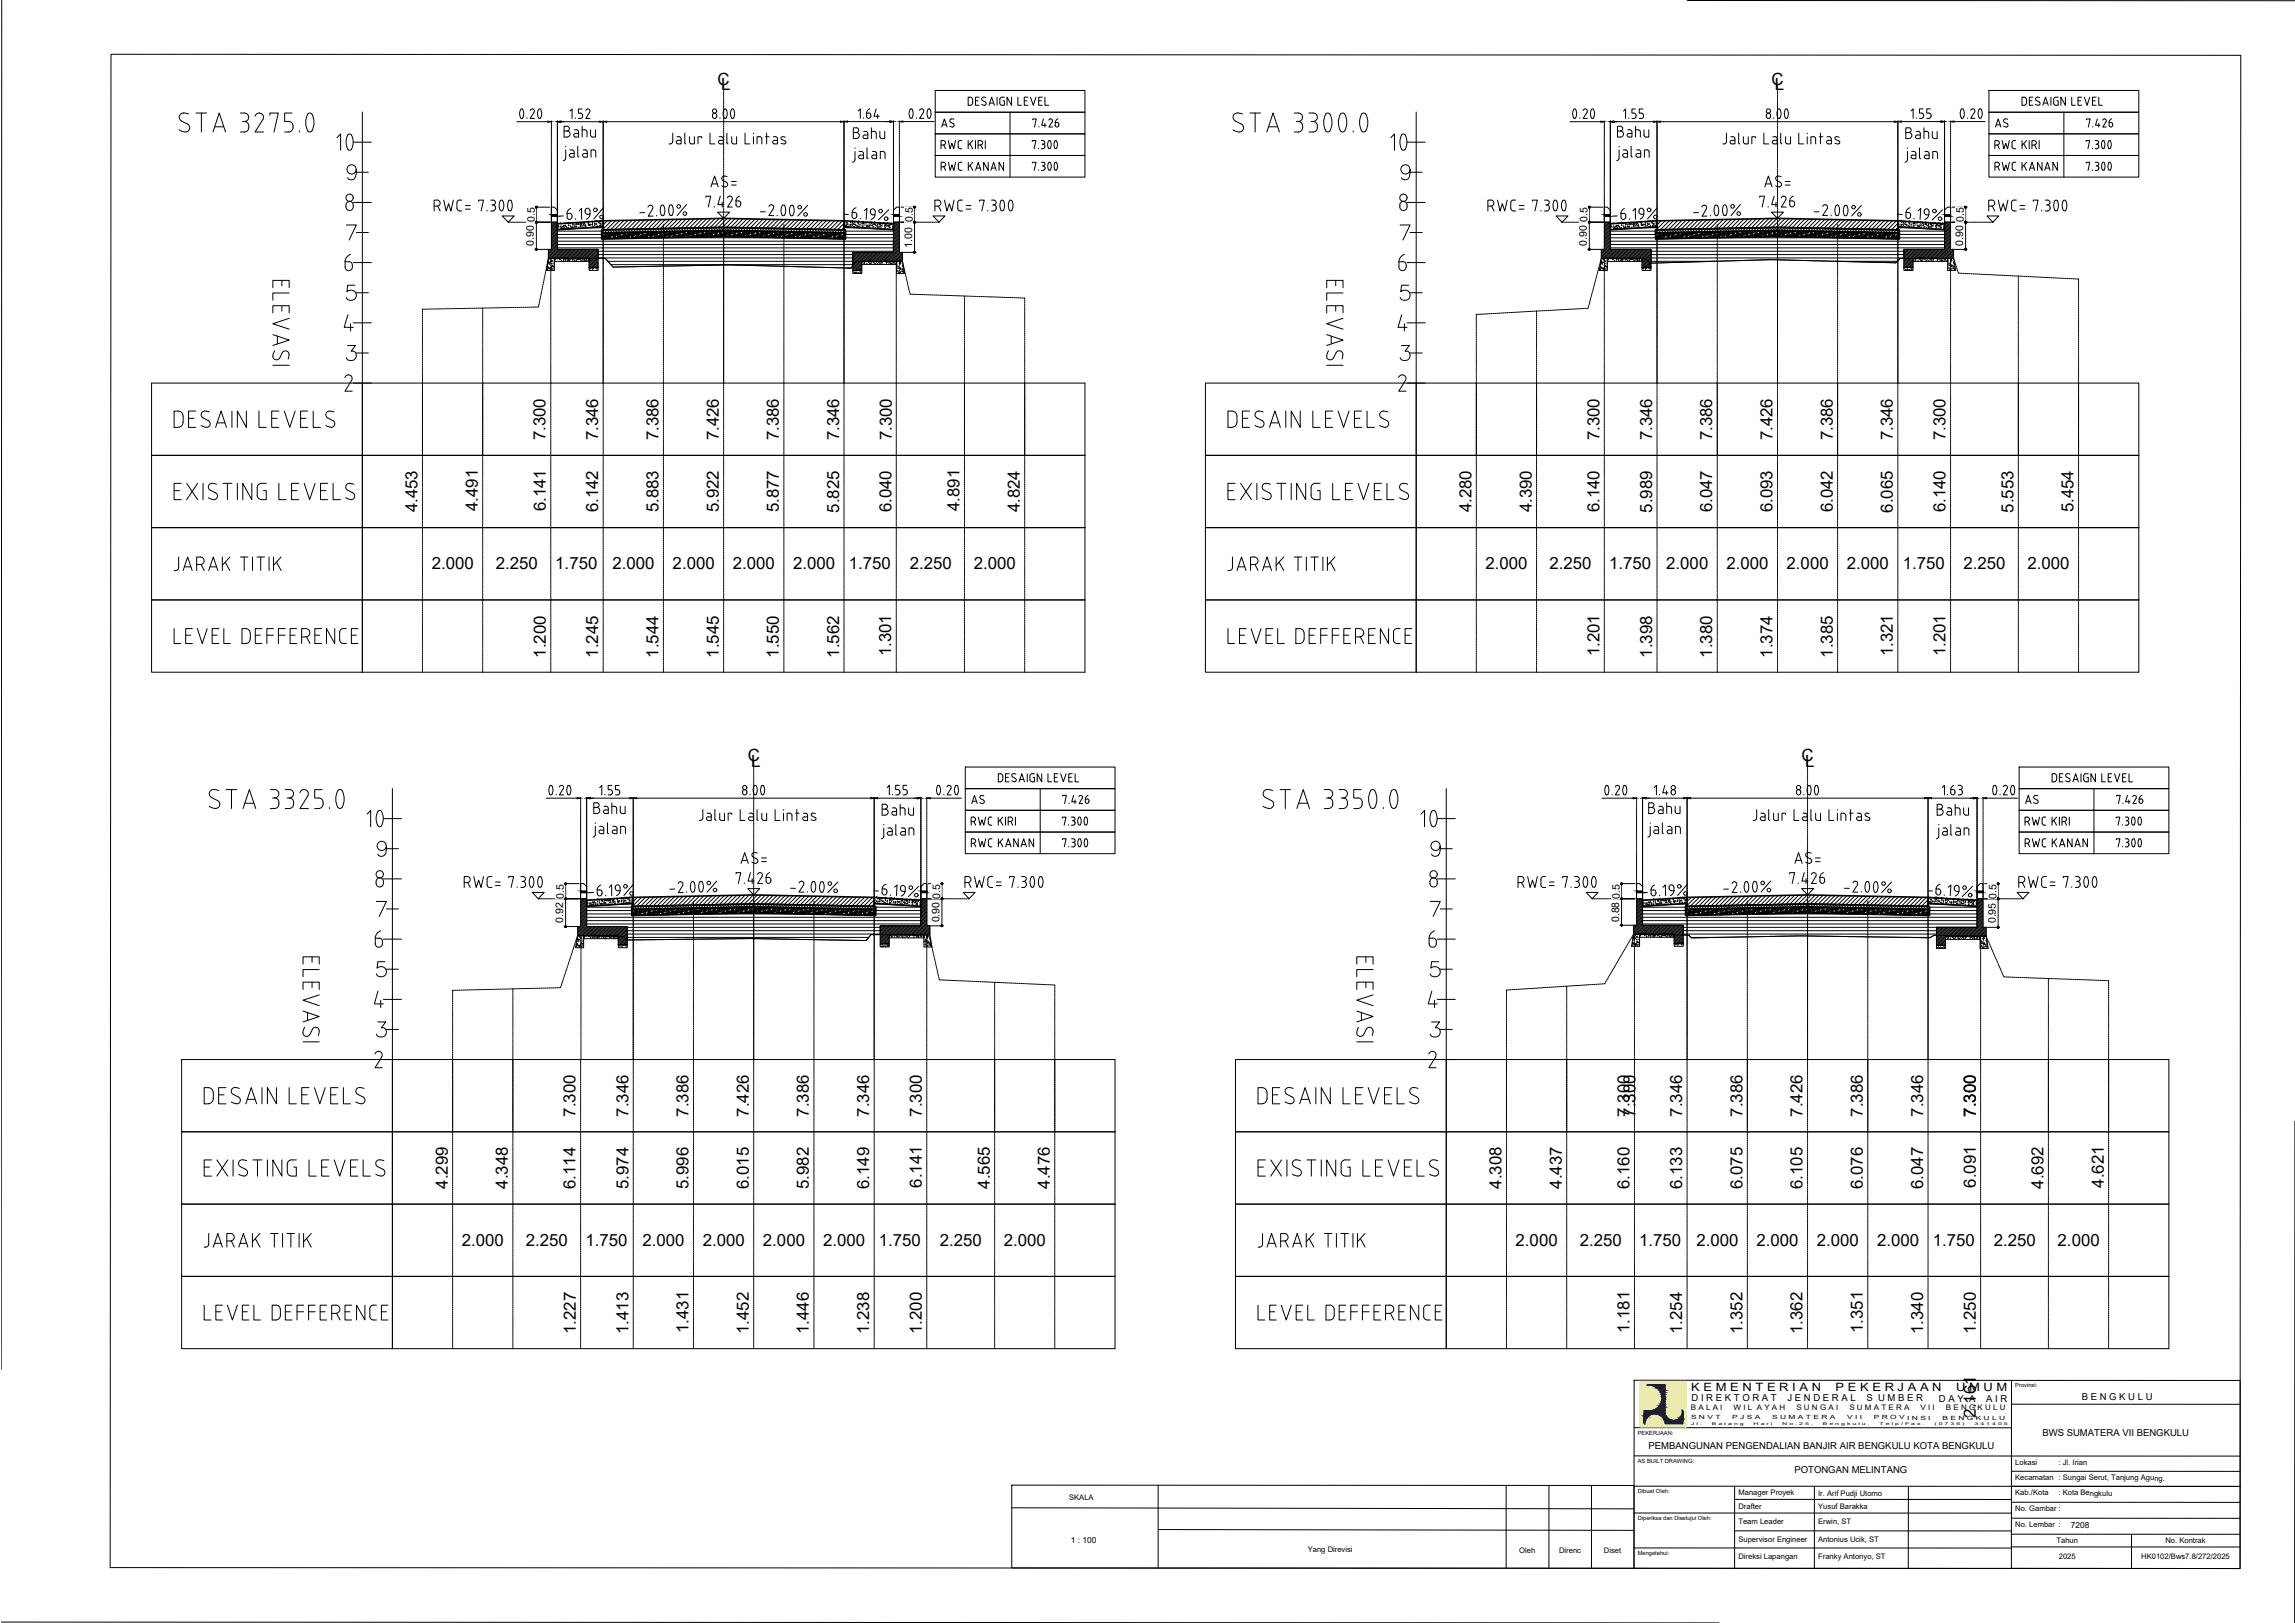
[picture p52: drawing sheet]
<svg xmlns="http://www.w3.org/2000/svg" width="420mm" height="297mm" viewBox="0 0 420 297" stroke-linecap="round" stroke-linejoin="round" font-family="sans-serif">
<defs><g id="words">
<g font-size="9.7">
<text x="58.2" y="30">10</text>
<text x="251.2" y="30">10</text>
<text x="63.9" y="153.8">10</text>
<text x="256.8" y="153.8">10</text>
</g>
<g font-size="6.6">
<text x="91.7" y="23.6">0.20</text>
<text x="163" y="23.6">0.20</text>
<text x="284.7" y="23.6">0.20</text>
<text x="355.6" y="23.6">0.20</text>
<text x="255.1" y="50.8">6</text>
<text x="97" y="147.5">0.20</text>
<text x="167.9" y="147.5">0.20</text>
<text x="290.3" y="147.5">0.20</text>
<text x="361.6" y="147.5">0.20</text>
</g>
<g font-size="6.2">
<text x="171.4" y="25.4">AS</text>
<text x="364.4" y="25.4">AS</text>
<text x="177.1" y="149.2">AS</text>
<text x="375" y="149.2" transform="rotate(-90 375 149.2)">AS</text>
</g>
<g font-size="5.7">
<text x="31" y="118.9">LEVEL DEFFERENCE</text>
<text x="224" y="118.9">LEVEL DEFFERENCE</text>
<text x="36.3" y="242.7">LEVEL DEFFERENCE</text>
<text x="229.3" y="242.7">LEVEL DEFFERENCE</text>
</g>
<g font-size="3.1">
<text x="131.4" y="15.5">C</text>
<text x="132" y="16.6">L</text>
<text x="324.3" y="15.5">C</text>
<text x="325" y="16.6">L</text>
<text x="99.9" y="80.6" transform="rotate(-90 99.9 80.6)">7.300</text>
<text x="109.5" y="80.6" transform="rotate(-90 109.5 80.6)">7.346</text>
<text x="120.5" y="80.6" transform="rotate(-90 120.5 80.6)">7.386</text>
<text x="131.6" y="80.6" transform="rotate(-90 131.6 80.6)">7.426</text>
<text x="142.6" y="80.6" transform="rotate(-90 142.6 80.6)">7.386</text>
<text x="153.6" y="80.6" transform="rotate(-90 153.6 80.6)">7.346</text>
<text x="163.3" y="80.6" transform="rotate(-90 163.3 80.6)">7.300</text>
<text x="292.8" y="80.6" transform="rotate(-90 292.8 80.6)">7.300</text>
<text x="302.5" y="80.6" transform="rotate(-90 302.5 80.6)">7.346</text>
<text x="313.5" y="80.6" transform="rotate(-90 313.5 80.6)">7.386</text>
<text x="324.5" y="80.6" transform="rotate(-90 324.5 80.6)">7.426</text>
<text x="335.5" y="80.6" transform="rotate(-90 335.5 80.6)">7.386</text>
<text x="346.6" y="80.6" transform="rotate(-90 346.6 80.6)">7.346</text>
<text x="356.2" y="80.6" transform="rotate(-90 356.2 80.6)">7.300</text>
<text x="76.5" y="93.8" transform="rotate(-90 76.5 93.8)">4.453</text>
<text x="87.5" y="93.5" transform="rotate(-90 87.5 93.5)">4.491</text>
<text x="99.9" y="93.6" transform="rotate(-90 99.9 93.6)">6.141</text>
<text x="109.5" y="93.8" transform="rotate(-90 109.5 93.8)">6.142</text>
<text x="120.5" y="93.8" transform="rotate(-90 120.5 93.8)">5.883</text>
<text x="131.6" y="93.8" transform="rotate(-90 131.6 93.8)">5.922</text>
<text x="142.6" y="93.8" transform="rotate(-90 142.6 93.8)">5.877</text>
<text x="153.6" y="93.8" transform="rotate(-90 153.6 93.8)">5.825</text>
<text x="163.2" y="93.8" transform="rotate(-90 163.2 93.8)">6.040</text>
<text x="175.7" y="93.5" transform="rotate(-90 175.7 93.5)">4.891</text>
<text x="186.7" y="93.8" transform="rotate(-90 186.7 93.8)">4.824</text>
<text x="269.4" y="93.8" transform="rotate(-90 269.4 93.8)">4.280</text>
<text x="280.4" y="93.8" transform="rotate(-90 280.4 93.8)">4.390</text>
<text x="292.8" y="93.8" transform="rotate(-90 292.8 93.8)">6.140</text>
<text x="302.5" y="93.8" transform="rotate(-90 302.5 93.8)">5.989</text>
<text x="313.5" y="93.8" transform="rotate(-90 313.5 93.8)">6.047</text>
<text x="324.5" y="93.8" transform="rotate(-90 324.5 93.8)">6.093</text>
<text x="335.5" y="93.8" transform="rotate(-90 335.5 93.8)">6.042</text>
<text x="346.6" y="93.8" transform="rotate(-90 346.6 93.8)">6.065</text>
<text x="356.2" y="93.8" transform="rotate(-90 356.2 93.8)">6.140</text>
<text x="368.6" y="93.8" transform="rotate(-90 368.6 93.8)">5.553</text>
<text x="379.6" y="93.8" transform="rotate(-90 379.6 93.8)">5.454</text>
<text x="79" y="104.2">2.000</text>
<text x="90.8" y="104.2">2.250</text>
<text x="101.7" y="104.2">1.750</text>
<text x="112.1" y="104.2">2.000</text>
<text x="123.1" y="104.2">2.000</text>
<text x="134.2" y="104.2">2.000</text>
<text x="145.2" y="104.2">2.000</text>
<text x="155.4" y="104.2">1.750</text>
<text x="166.5" y="104.2">2.250</text>
<text x="178.3" y="104.2">2.000</text>
<text x="272" y="104.2">2.000</text>
<text x="283.7" y="104.2">2.250</text>
<text x="294.6" y="104.2">1.750</text>
<text x="305.1" y="104.2">2.000</text>
<text x="316.1" y="104.2">2.000</text>
<text x="327.1" y="104.2">2.000</text>
<text x="338.1" y="104.2">2.000</text>
<text x="348.3" y="104.2">1.750</text>
<text x="359.5" y="104.2">2.250</text>
<text x="371.2" y="104.2">2.000</text>
<text x="99.9" y="120.4" transform="rotate(-90 99.9 120.4)">1.200</text>
<text x="109.5" y="120.4" transform="rotate(-90 109.5 120.4)">1.245</text>
<text x="120.5" y="120.4" transform="rotate(-90 120.5 120.4)">1.544</text>
<text x="131.6" y="120.4" transform="rotate(-90 131.6 120.4)">1.545</text>
<text x="142.6" y="120.4" transform="rotate(-90 142.6 120.4)">1.550</text>
<text x="153.6" y="120.4" transform="rotate(-90 153.6 120.4)">1.562</text>
<text x="163.2" y="120.1" transform="rotate(-90 163.2 120.1)">1.301</text>
<text x="292.8" y="120.1" transform="rotate(-90 292.8 120.1)">1.201</text>
<text x="302.5" y="120.4" transform="rotate(-90 302.5 120.4)">1.398</text>
<text x="313.5" y="120.4" transform="rotate(-90 313.5 120.4)">1.380</text>
<text x="324.5" y="120.4" transform="rotate(-90 324.5 120.4)">1.374</text>
<text x="335.5" y="120.4" transform="rotate(-90 335.5 120.4)">1.385</text>
<text x="346.6" y="120.1" transform="rotate(-90 346.6 120.1)">1.321</text>
<text x="356.2" y="120.1" transform="rotate(-90 356.2 120.1)">1.201</text>
<text x="136.9" y="139.3">C</text>
<text x="137.5" y="140.4">L</text>
<text x="329.8" y="139.3">C</text>
<text x="330.5" y="140.4">L</text>
<text x="105.4" y="204.4" transform="rotate(-90 105.4 204.4)">7.300</text>
<text x="115" y="204.4" transform="rotate(-90 115 204.4)">7.346</text>
<text x="126.1" y="204.4" transform="rotate(-90 126.1 204.4)">7.386</text>
<text x="137.1" y="204.4" transform="rotate(-90 137.1 204.4)">7.426</text>
<text x="148.1" y="204.4" transform="rotate(-90 148.1 204.4)">7.386</text>
<text x="159.1" y="204.4" transform="rotate(-90 159.1 204.4)">7.346</text>
<text x="168.8" y="204.4" transform="rotate(-90 168.8 204.4)">7.300</text>
<text x="298.3" y="204.4" transform="rotate(-90 298.3 204.4)">7.300</text>
<text x="299.4" y="204.4" transform="rotate(-90 299.4 204.4)">7.300</text>
<text x="308" y="204.4" transform="rotate(-90 308 204.4)">7.346</text>
<text x="319" y="204.4" transform="rotate(-90 319 204.4)">7.386</text>
<text x="330" y="204.4" transform="rotate(-90 330 204.4)">7.426</text>
<text x="341" y="204.4" transform="rotate(-90 341 204.4)">7.386</text>
<text x="352.1" y="204.4" transform="rotate(-90 352.1 204.4)">7.346</text>
<text x="361.7" y="204.4" transform="rotate(-90 361.7 204.4)">7.300</text>
<text x="82" y="217.6" transform="rotate(-90 82 217.6)">4.299</text>
<text x="93" y="217.6" transform="rotate(-90 93 217.6)">4.348</text>
<text x="105.4" y="217.6" transform="rotate(-90 105.4 217.6)">6.114</text>
<text x="115" y="217.6" transform="rotate(-90 115 217.6)">5.974</text>
<text x="126.1" y="217.6" transform="rotate(-90 126.1 217.6)">5.996</text>
<text x="137.1" y="217.6" transform="rotate(-90 137.1 217.6)">6.015</text>
<text x="148.1" y="217.6" transform="rotate(-90 148.1 217.6)">5.982</text>
<text x="159.1" y="217.6" transform="rotate(-90 159.1 217.6)">6.149</text>
<text x="168.8" y="217.4" transform="rotate(-90 168.8 217.4)">6.141</text>
<text x="181.2" y="217.6" transform="rotate(-90 181.2 217.6)">4.565</text>
<text x="192.2" y="217.6" transform="rotate(-90 192.2 217.6)">4.476</text>
<text x="274.9" y="217.6" transform="rotate(-90 274.9 217.6)">4.308</text>
<text x="285.9" y="217.6" transform="rotate(-90 285.9 217.6)">4.437</text>
<text x="298.3" y="217.6" transform="rotate(-90 298.3 217.6)">6.160</text>
<text x="308" y="217.6" transform="rotate(-90 308 217.6)">6.133</text>
<text x="319" y="217.6" transform="rotate(-90 319 217.6)">6.075</text>
<text x="330" y="217.6" transform="rotate(-90 330 217.6)">6.105</text>
<text x="341" y="217.6" transform="rotate(-90 341 217.6)">6.076</text>
<text x="352.1" y="217.6" transform="rotate(-90 352.1 217.6)">6.047</text>
<text x="361.7" y="217.4" transform="rotate(-90 361.7 217.4)">6.091</text>
<text x="374.1" y="217.6" transform="rotate(-90 374.1 217.6)">4.692</text>
<text x="385.1" y="217.4" transform="rotate(-90 385.1 217.4)">4.621</text>
<text x="84.6" y="228">2.000</text>
<text x="96.3" y="228">2.250</text>
<text x="107.2" y="228">1.750</text>
<text x="117.6" y="228">2.000</text>
<text x="128.7" y="228">2.000</text>
<text x="139.7" y="228">2.000</text>
<text x="150.7" y="228">2.000</text>
<text x="160.9" y="228">1.750</text>
<text x="172.1" y="228">2.250</text>
<text x="183.8" y="228">2.000</text>
<text x="277.5" y="228">2.000</text>
<text x="289.2" y="228">2.250</text>
<text x="300.1" y="228">1.750</text>
<text x="310.6" y="228">2.000</text>
<text x="321.6" y="228">2.000</text>
<text x="332.6" y="228">2.000</text>
<text x="343.6" y="228">2.000</text>
<text x="353.8" y="228">1.750</text>
<text x="365" y="228">2.250</text>
<text x="376.7" y="228">2.000</text>
<text x="105.4" y="244.2" transform="rotate(-90 105.4 244.2)">1.227</text>
<text x="115" y="244.2" transform="rotate(-90 115 244.2)">1.413</text>
<text x="126.1" y="244" transform="rotate(-90 126.1 244)">1.431</text>
<text x="137.1" y="244.2" transform="rotate(-90 137.1 244.2)">1.452</text>
<text x="148.1" y="244.2" transform="rotate(-90 148.1 244.2)">1.446</text>
<text x="159.1" y="244.2" transform="rotate(-90 159.1 244.2)">1.238</text>
<text x="168.8" y="244.2" transform="rotate(-90 168.8 244.2)">1.200</text>
<text x="298.3" y="244" transform="rotate(-90 298.3 244)">1.181</text>
<text x="308" y="244.2" transform="rotate(-90 308 244.2)">1.254</text>
<text x="319" y="244.2" transform="rotate(-90 319 244.2)">1.352</text>
<text x="330" y="244.2" transform="rotate(-90 330 244.2)">1.362</text>
<text x="341" y="244" transform="rotate(-90 341 244)">1.351</text>
<text x="352.1" y="244.2" transform="rotate(-90 352.1 244.2)">1.340</text>
<text x="361.7" y="244.2" transform="rotate(-90 361.7 244.2)">1.250</text>
<text x="361.7" y="259.4" transform="rotate(-90 361.7 259.4)">2.161</text>
</g>
<g font-size="2.1">
<text x="309.6" y="254.6">K E M E N T E R I A N</text>
<text x="336.1" y="254.6">P E K E R J A A N</text>
<text x="358.1" y="254.6">U M U M</text>
</g>
<g font-size="1.9">
<text x="97.9" y="40.6" transform="rotate(-90 97.9 40.6)">0.5</text>
<text x="167.1" y="40.6" transform="rotate(-90 167.1 40.6)">0.5</text>
<text x="290.7" y="40.6" transform="rotate(-90 290.7 40.6)">0.5</text>
<text x="359.6" y="40.6" transform="rotate(-90 359.6 40.6)">0.5</text>
<text x="97.7" y="45" transform="rotate(-90 97.7 45)">0.90</text>
<text x="167" y="45.4" transform="rotate(-90 167 45.4)">1.00</text>
<text x="290.5" y="45" transform="rotate(-90 290.5 45)">0.90</text>
<text x="359.4" y="45" transform="rotate(-90 359.4 45)">0.90</text>
<text x="103.3" y="164.5" transform="rotate(-90 103.3 164.5)">0.5</text>
<text x="172.1" y="164.5" transform="rotate(-90 172.1 164.5)">0.5</text>
<text x="296.6" y="164.5" transform="rotate(-90 296.6 164.5)">0.5</text>
<text x="365.5" y="164.5" transform="rotate(-90 365.5 164.5)">0.5</text>
<text x="103.1" y="168.9" transform="rotate(-90 103.1 168.9)">0.92</text>
<text x="172" y="168.8" transform="rotate(-90 172 168.8)">0.90</text>
<text x="296.4" y="168.8" transform="rotate(-90 296.4 168.8)">0.88</text>
<text x="365.4" y="169" transform="rotate(-90 365.4 169)">0.95</text>
</g>
<g font-size="1.7">
<text x="309.7" y="256.5">D I R E K T O R A T</text>
<text x="327.2" y="256.5">J E N D E R A L</text>
<text x="341.7" y="256.5">S U M B E R</text>
<text x="355" y="256.5">D A Y A</text>
<text x="363.6" y="256.5">A I R</text>
<text x="381.1" y="256.2">B E N G K U L U</text>
<text x="373.9" y="262.8">BWS SUMATERA VII BENGKULU</text>
<text x="301.8" y="265.2">PEMBANGUNAN PENGENDALIAN BANJIR AIR BENGKULU KOTA BENGKULU</text>
<text x="328.5" y="269.6">POTONGAN MELINTANG</text>
</g>
<g font-size="1.5">
<text x="379.1" y="279.7">7208</text>
<text x="196" y="282.3">1 : 100</text>
</g>
<g font-size="1.4">
<text x="309.6" y="258.1">B A L A I</text>
<text x="317.4" y="258.1">W I L A Y A H</text>
<text x="328.9" y="258.1">S U N G A I</text>
<text x="338.6" y="258.1">S U M A T E R A</text>
<text x="351.6" y="258.1">V I I</text>
<text x="356.3" y="258.1">B E N G K U L U</text>
<text x="368.9" y="268.1">Lokasi</text>
<text x="376.9" y="268.1">: Jl. Irian</text>
<text x="195.7" y="274.5">SKALA</text>
<text x="318.3" y="273.7">Manager Proyek</text>
<text x="332.9" y="273.7">Ir. Arif Pudji Utomo</text>
<text x="368.9" y="270.9">Kecamatan : Sungai Serut, Tanjung Agung.</text>
<text x="368.9" y="273.7">Kab./Kota</text>
<text x="376.9" y="273.7">: Kota Bengkulu</text>
<text x="318.3" y="276.1">Drafter</text>
<text x="318.3" y="278.9">Team Leader</text>
<text x="332.9" y="276.1">Yusuf Barakka</text>
<text x="332.9" y="279">Erwin, ST</text>
<text x="368.9" y="276.6">No. Gambar :</text>
<text x="368.9" y="279.5">No. Lembar :</text>
<text x="239.4" y="284.1">Yang Direvisi</text>
<text x="278.1" y="284.1">Oleh</text>
<text x="285.4" y="284.1">Direnc</text>
<text x="293.6" y="284.1">Diset</text>
<text x="318.3" y="282.2">Supervisor Engineer</text>
<text x="318.3" y="285.3">Direksi Lapangan</text>
<text x="332.9" y="282.2">Antonius Ucik, ST</text>
<text x="332.9" y="285.4">Franky Antonyo, ST</text>
<text x="376.5" y="282.4">Tahun</text>
<text x="376.9" y="285.3">2025</text>
<text x="392" y="285.3">HK0102/Bws7.8/272/2025</text>
<text x="396.4" y="282.4">No. Kontrak</text>
</g>
<g font-size="1">
<text x="369" y="253.9">Provinsi:</text>
<text x="299.8" y="262.6">PEKERJAAN:</text>
<text x="309.6" y="259.8">S N V T</text>
<text x="317.1" y="259.8">P J S A</text>
<text x="324.4" y="259.8">S U M A T E R A</text>
<text x="338.2" y="259.8">V I I</text>
<text x="343.1" y="259.8">P R O V I N S I</text>
<text x="355.6" y="259.8">B E N G K U L U</text>
<text x="299.8" y="267.7">AS BUILT DRAWING:</text>
<text x="299.8" y="273.3">Dibuat Oleh:</text>
<text x="299.8" y="278.2">Diperiksa dan Disetujui Oleh:</text>
<text x="299.8" y="284.6">Mengetahui:</text>
</g>
<g font-size=".7">
<text x="309.6" y="260.8">J l .</text>
<text x="313.4" y="260.8">B a t a n g</text>
<text x="321.1" y="260.9">H a r i</text>
<text x="326.3" y="260.9">N o . 2 5 ,</text>
<text x="333.7" y="260.9">B e n g k u l u ,</text>
<text x="344.1" y="260.9">T e l p / F a x .</text>
<text x="354.2" y="260.9">( 0 7 3 6 )</text>
<text x="361.5" y="260.9">3 4 1 4 0 5</text>
</g>
</g></defs>
<!-- layer: 01. Timbunan Pilihan -->
<g fill="none" stroke="#000" stroke-width=".18">
<path d="M102 42l8.4-.5v.6h-.2v1.6l22.3-.4 22.3 .4v-1.6h-.3v-.6l9.1 .5v4.2h-7.5v2.4l-.3 .5-22.4-.6-21.2 .4-1.4-1.6h-1.3v-1.7h-7.4zM102 45.4h61.6M102 44.8h61.6M102 44.1h61.6M102 43.5h8.2M102 42.9h8.2M102 42.3h8.2M107.7 41.7h2.7M109.5 47.2h46.6M109.5 46.6h46.6M109.5 46h54.1M111.3 47.8h44.8"/>
<path d="M111.8 48.4h44.3M120.2 43.5h24.5M154.5 41.7h3M154.8 43.5h8.8M154.8 42.9h8.8M154.8 42.3h8.8M155 49.1h.9M294.8 42l8.6-.5v.6h-.3v1.6l22.3-.4 22.3 .4v-1.6h-.2v-.6l8.5 .5v3.6h-7.4v1.7h-.7l-.8 .8-22.9-.6-21.9 .7v-2.6h-7.5zM294.8 44.1h61.2M294.8 43.5h8.3M294.8 42.9h8.3M294.8 42.3h8.3"/>
<path d="M294.8 45.4h61.2M294.8 44.8h61.2M300.6 41.7h2.8M302.3 47.8h11.7M302.3 47.2h46.3M302.3 46.6h46.3M302.3 46h46.3M313.2 43.5h24.4M335.9 47.8h11.4M347.5 41.7h2.7M347.7 43.5h8.3M347.7 42.9h8.3"/>
<path d="M347.7 42.3h8.3M107.4 165.9l8.4-.6-.1 2.2 22.3-.4 22.3 .4v-1.6h-.3v-.6l8.6 .6v3.5h-7.5v1.7h-1.7l-.8 1-21.4-.3-22.4 .2v-2.4h-7.4zM107.4 169.1h61.2M107.4 168.5h61.2M107.4 167.9h61.2M107.4 167.3h8.3M107.4 166.7h8.3M107.4 166h8.3M114.4 165.4h1.3M114.8 171.6h44.2M114.8 170.9h46.3M114.8 170.3h46.3"/>
<path d="M114.8 169.7h46.3M129.6 167.3h16.8M160 165.4h1.6M160.3 167.3h8.3M160.3 166.7h8.3M160.3 166h8.3M300.7 165.9l8-.6-.1 2.2 22.3-.4 22.4 .4v-1.6h-.3v-.6l9 .6v3.8h-7.5v1.5h-.4l-.8 .4-23.6-.3-20 .3-.6-.5h-.9v-1.8h-7.5zM300.7 169.1h61.3M300.7 168.5h61.3M300.7 167.9h61.3M300.7 167.3h7.9M300.7 166.7h7.9"/>
<path d="M300.7 166h7.9M307.4 165.4h1.3M308.2 170.9h46.3M308.2 170.3h46.3M308.2 169.7h53.8M309.6 171.6h5.4M322.5 167.3h16.8M348.6 171.6h4.8M353 165.4h1.6M353.3 167.3h8.7M353.3 166.7h8.7M353.3 166h8.7"/>
</g>
<!-- layer: C-SECTIONVIEWS_Text (Titles) -->
<g fill="none" stroke="#000" stroke-width=".18">
<path d="M33.6 20.7l.9 .2M33.6 20.7a.77 .77 0 0 0-.8 .6 .77 .77 0 0 0 .4 .8l1.1 .6a.83 .83 0 0 1 .3 1.2 .83 .83 0 0 1-1.2 .1l-.6-.2M35.9 20.7h1.9M36.9 20.7v3.5M39 24.2l1.1-3.5 1.2 3.5M39.3 23.2h1.7M44 20.7h.8a.77 .77 0 0 1 .7 .8 .77 .77 0 0 1-.7 .7M44.4 22.2h.4M44.8 22.2a.98 .98 0 0 1 .7 1 .98 .98 0 0 1-.7 1h-.8M46.7 21.3a.79 .79 0 0 1 1-.6 .79 .79 0 0 1 .4 1.2M48.1 21.9l-1.4 2.3h1.5M49.4 21.1v-.4h1.5l-.7 3.5"/>
<path d="M53.4 20.7h-1.3v1.5h.8a.98 .98 0 0 1 .8 1 .98 .98 0 0 1-.8 1h-.8M54.8 24v.2M63.3 37.9a.67 .67 0 0 0 .7 .6 .67 .67 0 0 0 .7-.6M63.4 37.9a.73 .73 0 0 1 .6-1 .73 .73 0 0 1 .7 1M225.7 23.8l1.2 .4M227.5 20.9l-.3-.1a.85 .85 0 0 0-1.3 .1 .85 .85 0 0 0 .3 1.2l1 .6a.77 .77 0 0 1 .4 .9 .77 .77 0 0 1-.7 .6M228.8 20.7h2M229.8 20.7v3.5M231.9 24.2l1.2-3.5 1.1 3.5M232.3 23.2h1.6M236.9 20.7h.8M236.9 24.2h.8"/>
<path d="M237.3 22.2h.4M237.7 20.7a.77 .77 0 0 1 .8 .8 .77 .77 0 0 1-.8 .7 .77 .77 0 0 1 .8 .8M238.5 23.4a.77 .77 0 0 1-.8 .8M238.5 23v.4M239.6 20.7h.8M239.6 24.2h.8M240 22.2h.4M240.4 20.7a.77 .77 0 0 1 .8 .8 .77 .77 0 0 1-.8 .7 .98 .98 0 0 1 .8 1 .98 .98 0 0 1-.8 1M242.7 24l.4 .2 .4-.2M242.7 24a2.83 2.83 0 0 1 .2-3.3h.3a2.77 2.77 0 0 1 .3 3.3M245.4 24a2.77 2.77 0 0 1 .3-3.3h.2a2.77 2.77 0 0 1 .3 3.3M245.4 24l.4 .2 .4-.2"/>
<path d="M247.7 24v.2M256.3 37.5a.7 .7 0 0 1 .8-.6 .7 .7 0 0 1 .5 1M256.3 37.9a.67 .67 0 0 0 .6 .6 .67 .67 0 0 0 .7-.6M256.3 37.5v.4M50 52.6v-1.3h2.9v1.3M50 57.3v-1.3h2.9v1.3M51.6 51.3v1M51.6 56v.9M52.9 53.6h-2.9v1.4M52.9 58.3l-2.9 1 2.9 .9M63.4 41.2h1.8l-1.3 2.7M63.7 57.6l-.7 2.3h1.7"/>
<path d="M63.8 47.9l.5 .2 .2 .4M63.9 47.9h-.7v1a.7 .7 0 0 0 .8 .6 .7 .7 0 0 0 .5-.9M64.2 46.6a1.51 1.51 0 0 0-1 1.3M64.2 59.3v1.3M65 52.2h-1.4l-.1 1.2a.97 .97 0 0 1 1.5 0 .97 .97 0 0 1-.2 1.4 .97 .97 0 0 1-1.4-.4M242.9 52.6v-1.3h3v1.3M242.9 57.3v-1.3h3v1.3M244.5 51.3v1M244.5 56v.9M245.9 53.6h-3v1.4M245.9 58.3l-3 1 3 .9M256.3 41.2h1.8l-1.3 2.7"/>
<path d="M256.6 57.6l-.7 2.3h1.7M257.1 59.3v1.3M257.9 52.2h-1.3l-.1 1.2a.97 .97 0 0 1 1.4 0 .97 .97 0 0 1-.2 1.4 .97 .97 0 0 1-1.4-.4M32.6 75.2a.9 .9 0 0 1 .9 .9M32.6 75.2h-.7v3h.7M33.5 77.3a.9 .9 0 0 1-.9 .9M33.5 76.1v1.2M34.5 76.6h1M35.8 75.2h-1.3v3h1.3M36.8 77.9l1 .3M37.2 76.5l.9 .5M38.1 77a.67 .67 0 0 1 .4 .7 .67 .67 0 0 1-.7 .5"/>
<path d="M38.3 75.4l-.2-.1a.73 .73 0 0 0-1.1 .1 .73 .73 0 0 0 .2 1.1M39.5 78.2l1-3 1 3M39.8 77.4h1.4M42.5 75.2v3M45.1 75.2v3l-1.6-3v3M47.4 75.2v3h1.3M49.7 76.6h1M50 65.2a.67 .67 0 0 0 .5 .6 .67 .67 0 0 0 .7-.3l.5-.9a.73 .73 0 0 1 1-.2 .73 .73 0 0 1 .1 1v.3M50 61.2l2.9 1-2.9 1M50 66.9h2.9M50.3 64.2l-.3 1M50.8 61.5v1.4"/>
<path d="M51.1 75.2h-1.4v3h1.4M52 75.2l1 3 1-3M55 76.6h1M56.3 75.2h-1.3v3h1.3M57.3 75.2v3h1.4M59.7 77.9l.9 .3M60 76.5l.9 .5M60.9 77a.67 .67 0 0 1 .4 .7 .67 .67 0 0 1-.7 .5M61.1 75.4l-.2-.1a.73 .73 0 0 0-1.1 .1 .73 .73 0 0 0 .2 1.1M63.1 69.1a.67 .67 0 0 1 1-.4 .67 .67 0 0 1 .3 .9l-1.2 2h1.3M63.6 63.2h1.5l-.8 1.1a.89 .89 0 0 1 1 1 .89 .89 0 0 1-1.2 .7l-.5-.1-.2-.4M226.4 76.1a.9 .9 0 0 0-.8-.9h-.8v3a1.29 1.29 0 0 0 1.6-.6v-.3"/>
<path d="M226.5 76.1v1.2M227.5 76.6h1M228.8 75.2h-1.3v3h1.3M229.8 77.9l1 .3M230.1 76.5l1 .5M231 77a.67 .67 0 0 1 .4 .7 .67 .67 0 0 1-.6 .5M231.3 75.4l-.3-.1a.73 .73 0 0 0-1.1 .1 .73 .73 0 0 0 .2 1.1M232.4 78.2l1-3 1 3M232.7 77.4h1.4M235.4 75.2v3M238 75.2v3l-1.6-3v3M240.3 75.2v3h1.4"/>
<path d="M242.7 76.6h1M242.9 65.2a.67 .67 0 0 0 .5 .6 .67 .67 0 0 0 .7-.3l.5-.9a.73 .73 0 0 1 1-.2 .73 .73 0 0 1 .2 1l-.1 .3M242.9 61.2l3 1-3 1M242.9 66.9h3M243.2 64.2l-.3 1M243.7 61.5v1.4M244 75.2h-1.3v3h1.3M245 75.2l1 3 1-3M248 76.6h1M249.3 75.2h-1.3v3h1.3M250.3 75.2v3h1.3M252.6 77.9l1 .3"/>
<path d="M253 76.5l.9 .5M253.9 77a.67 .67 0 0 1 .3 .7 .67 .67 0 0 1-.6 .5M254.1 75.4l-.3-.1a.73 .73 0 0 0-1 .1 .73 .73 0 0 0 .1 1.1M256.1 69.1a.68 .68 0 0 1 .9-.4 .68 .68 0 0 1 .3 .9l-1.2 2h1.3M256.6 63.2h1.4l-.8 1.1a.89 .89 0 0 1 1 1 .89 .89 0 0 1-1.2 .7l-.4-.1-.3-.4M31.9 89.8h1M33.2 88.5h-1.3v2.9h1.3M34.2 88.5l2 2.9M36.2 88.5l-2 2.9M37.2 88.5v2.9M38.5 89.7l1 .5M39.4 90.2a.71 .71 0 0 1 .3 1 .71 .71 0 0 1-1.1 .1l-.5-.2"/>
<path d="M39.6 88.6l-.2-.1a.73 .73 0 0 0-1.1 .2 .73 .73 0 0 0 .2 1M40.8 88.5h1.7M41.6 88.5v2.9M43.5 88.5v2.9M46.1 88.5v2.9l-1.6-2.9v2.9M47.9 88.4a.8 .8 0 0 0-.8 .9v1.3a.84 .84 0 0 0 .8 .8h.8v-1.6h-.5M47.9 88.5h.8M51.1 88.5v2.9h1.3M53.4 89.8h1M54.7 88.5h-1.3v2.9h1.3M55.7 88.5l1 2.9 1-2.9M58.7 89.8h1"/>
<path d="M60 88.5h-1.3v2.9h1.3M61 88.5v2.9h1.3M63.7 89.7l.9 .5M64.6 90.2a.7 .7 0 0 1 .2 1 .7 .7 0 0 1-1 .1l-.5-.2M64.8 88.6l-.3-.1a.73 .73 0 0 0-1 .2 .73 .73 0 0 0 .2 1M224.8 89.8h1M226.1 88.5h-1.3v2.9h1.3M227.1 88.5l2 2.9M229.1 88.5l-2 2.9M230.1 88.5v2.9M231.5 89.7l.9 .5M232.4 90.2a.7 .7 0 0 1 .2 1 .7 .7 0 0 1-1 .1l-.5-.2"/>
<path d="M232.6 88.6l-.3-.1a.73 .73 0 0 0-1.1 .2 .73 .73 0 0 0 .2 1M233.7 88.5h1.7M234.6 88.5v2.9M236.4 88.5v2.9M239 88.5v2.9l-1.6-2.9v2.9M240.8 88.4a.8 .8 0 0 0-.8 .9v1.3a.84 .84 0 0 0 .9 .8h.8v-1.6h-.5M240.9 88.5h.8M244 88.5v2.9h1.3M246.3 89.8h1M247.6 88.5h-1.3v2.9h1.3M248.6 88.5l1 2.9 1-2.9M251.6 89.8h1"/>
<path d="M252.9 88.5h-1.3v2.9h1.3M253.9 88.5v2.9h1.3M256.6 89.7l.9 .5M257.5 90.2a.7 .7 0 0 1 .2 1 .7 .7 0 0 1-1 .1l-.5-.2M257.7 88.6l-.3-.1a.73 .73 0 0 0-1 .2 .73 .73 0 0 0 .2 1M32.7 101.9v2a.63 .63 0 0 1-.8 .5M33.5 104.4l.9-2.5 .8 2.5M33.8 103.7h1.1M36 103.3h.7a.69 .69 0 0 0 .7-.7 .69 .69 0 0 0-.7-.7h-.7v2.5M36.8 103.3l.6 1.1M38.2 104.4l.9-2.5 .8 2.5M38.5 103.7h1.1"/>
<path d="M40.7 101.9v2.5M41.2 102.9l.9 1.5M42.1 101.9l-1.4 1.6M44 101.9h1.4M44.7 101.9v2.5M46.2 101.9v2.5M47.1 101.9h1.3M47.7 101.9v2.5M49.3 101.9v2.5M50.1 101.9v2.5M50.6 102.9l.9 1.5M51.5 101.9l-1.4 1.6"/>
<path d="M225.6 101.9v2a.63 .63 0 0 1-.8 .5M226.5 104.4l.8-2.5 .8 2.5M226.7 103.7h1.2M228.9 103.3h.7a.69 .69 0 0 0 .7-.7 .69 .69 0 0 0-.7-.7h-.7v2.5M229.8 103.3l.5 1.1M231.1 104.4l.9-2.5 .8 2.5M231.4 103.7h1.2M233.6 101.9v2.5M234.2 102.9l.8 1.5M235 101.9l-1.4 1.6M236.9 101.9h1.4M237.6 101.9v2.5"/>
<path d="M239.2 101.9v2.5M240 101.9h1.4M240.7 101.9v2.5M242.2 101.9v2.5M243 101.9v2.5M243.5 102.9l.9 1.5M244.4 101.9l-1.4 1.6M38.8 146l1 .5a.83 .83 0 0 1 .3 1.2 .83 .83 0 0 1-1.2 .1l-.6-.2M40.1 144.7l-.4-.1a.87 .87 0 0 0-1.1 .1 .87 .87 0 0 0-.1 1.1l.2 .2M41.4 144.5h1.9M42.4 144.5v3.5M44.5 148l1.2-3.5 1.1 3.5"/>
<path d="M44.8 147h1.7M49.5 144.5h.8a.77 .77 0 0 1 .8 .8 .77 .77 0 0 1-.8 .7M49.9 146.1h.4M50.3 146a.98 .98 0 0 1 .8 1 .98 .98 0 0 1-.8 1h-.8M52.2 144.5h.8M52.2 148h.8M52.6 146.1h.4M53 144.5a.77 .77 0 0 1 .7 .8 .77 .77 0 0 1-.7 .7 .77 .77 0 0 1 .7 .8M53.7 147.2a.77 .77 0 0 1-.7 .8M53.8 146.8v.4M55.7 144.5a.77 .77 0 0 1 .6 1.2l-1.4 2.3h1.6M55.7 144.5a.79 .79 0 0 0-.8 .6"/>
<path d="M59 144.5h-1.4v1.6l.8-.1a.77 .77 0 0 1 .7 .8M59.1 147.2a.77 .77 0 0 1-.7 .8h-.8M59.2 146.8v.4M60.3 147.8v.2M232.7 146.5a.83 .83 0 0 1 .3 1.2 .83 .83 0 0 1-1.2 .1l-.6-.2M233 144.7l-.3-.1a.87 .87 0 0 0-1.2 .1 .87 .87 0 0 0 0 1.1l1.3 .7M234.3 144.5h2M235.3 144.5v3.5M237.4 148l1.2-3.5 1.1 3.5M237.8 147h1.6M242.4 144.5h.8a.77 .77 0 0 1 .8 .8 .77 .77 0 0 1-.8 .7M242.8 146.1h.4"/>
<path d="M243.2 146a.98 .98 0 0 1 .8 1 .98 .98 0 0 1-.8 1h-.8M245.2 144.5h.7a.77 .77 0 0 1 .8 .8 .77 .77 0 0 1-.8 .7M245.5 146.1h.4M245.9 146a.98 .98 0 0 1 .8 1 .98 .98 0 0 1-.8 1h-.7M249.2 144.5h-1.4v1.6l.8-.1a.98 .98 0 0 1 .8 1 .98 .98 0 0 1-.8 1h-.8M250.9 144.7l.5-.2a2.65 2.65 0 0 1 0 3.4l-.5-.1M250.9 144.7a3.2 3.2 0 0 0 0 3.1M253.3 147.8v.2M55.5 176.5v-1.4h2.9v1.4M57.1 175.1v1M57.1 179.8v.9M58.4 177.4h-2.9v1.4"/>
<path d="M68.9 165h1.8l-1.3 2.7M69.1 160.9a.8 .8 0 0 1 1.1 .4 .8 .8 0 0 1-.7 1 .86 .86 0 0 1-.7-.6 .86 .86 0 0 1 .3-.8zM69.4 171.7a.82 .82 0 0 1 .6 .9 .82 .82 0 0 1-.9 .7l-.4-.3v-1.3h.7M69.7 170.4a1.51 1.51 0 0 0-1 1.3M70.5 176h-1.3l-.2 1.2a.97 .97 0 0 1 1.5 0 .97 .97 0 0 1-.2 1.4 .97 .97 0 0 1-1.4-.4M248.4 176.5v-1.4h3v1.4M250.1 175.1v1M250.1 179.8v.9M251.4 177.4h-3v1.4M261.8 165h1.9l-1.3 2.7M262 160.9a.8 .8 0 0 1 1.2 .4 .8 .8 0 0 1-.7 1 .86 .86 0 0 1-.7-.6 .86 .86 0 0 1 .2-.8zM262.3 171.7a.82 .82 0 0 1 .7 .9 .82 .82 0 0 1-1 .7l-.3-.3-.1-.3"/>
<path d="M262.3 171.7h-.7v1M262.6 170.4a1.51 1.51 0 0 0-1 1.3M263.4 176h-1.3l-.1 1.2a.97 .97 0 0 1 1.4 0 .97 .97 0 0 1-.1 1.4 .97 .97 0 0 1-1.5-.4M41.4 199.1h-1.4v2.9h1.4M43.8 199.2l-.2-.1a.73 .73 0 0 0-1.1 .2 .73 .73 0 0 0 .2 1l.9 .5M48 199.1v2.9M50.6 199.1v2.9l-1.6-2.9v2.9M52.9 199.1v2.9h1.4M55.5 181.1v-1.3h2.9v1.3M55.5 185l2.9 1-2.9 1M55.5 190.7h2.9M55.8 188l-.2 .5a.72 .72 0 0 0 .1 1 .72 .72 0 0 0 1-.2l.5-.9"/>
<path d="M56.3 185.3v1.4M56.6 199.1h-1.4v2.9h1.4M57.2 188.4a.73 .73 0 0 1 1-.2 .73 .73 0 0 1 .2 1l-.1 .3M57.6 199.1l.9 2.9 1-2.9M58.4 182.1l-2.9 1 2.9 1M61.9 199.1h-1.4v2.9h1.4M62.9 199.1v2.9h1.3M66.6 199.2l-.2-.1a.73 .73 0 0 0-1.1 .2 .73 .73 0 0 0 .2 1M68.6 192.9a.67 .67 0 0 1 1-.4 .67 .67 0 0 1 .3 .9M69.2 187h1.4l-.8 1.1a.88 .88 0 0 1 1 1 .88 .88 0 0 1-1.2 .7l-.4-.1-.3-.4M69.2 181.4l-.7 2.3h1.7M69.7 183.1v1.3"/>
<path d="M69.9 193.4l-1.2 2h1.3M234.3 199.1h-1.3v2.9h1.3M236.8 199.2l-.3-.1a.73 .73 0 0 0-1.1 .2 .73 .73 0 0 0 .2 1M240.9 199.1v2.9M243.5 199.1v2.9l-1.6-2.9v2.9M245.9 199.1v2.9h1.3M248.4 181.1v-1.3h3v1.3M248.4 185l3 1-3 1M248.4 190.7h3M248.7 188l-.2 .5a.72 .72 0 0 0 .1 1 .72 .72 0 0 0 1.1-.2l.4-.9a.73 .73 0 0 1 1.1-.2 .73 .73 0 0 1 .1 1l-.1 .3M249.2 185.3v1.4M249.5 199.1h-1.3v2.9h1.3"/>
<path d="M250.5 199.1l1 2.9 1-2.9M251.4 182.1l-3 1 3 1M254.8 199.1h-1.3v2.9h1.3M255.8 199.1v2.9h1.3M259.6 199.2l-.3-.1a.73 .73 0 0 0-1 .2 .73 .73 0 0 0 .2 1l.9 .5M261.6 192.9a.67 .67 0 0 1 .9-.4 .67 .67 0 0 1 .3 .9M262.1 187h1.4l-.8 1.1a.88 .88 0 0 1 1 1 .88 .88 0 0 1-1.2 .7l-.4-.1-.3-.4M262.1 181.4l-.6 2.3h1.6M262.6 183.1v1.3M262.8 193.4l-1.2 2h1.3M37.4 213.6h1M38.1 202a.9 .9 0 0 0 .9-.9l.1-1.1a.94 .94 0 0 0-1-.9h-.7v2.9h.7"/>
<path d="M38.7 212.3h-1.3v3h1.3M39.7 212.3l2 3M40 200.4h1M41.7 212.3l-2 3M42.3 201.7l1 .3M42.7 212.3v3M43.6 200.8a.67 .67 0 0 1 .4 .7 .67 .67 0 0 1-.7 .5M44 213.5l1 .5M45 214a.7 .7 0 0 1 .2 1 .7 .7 0 0 1-1.1 .1l-.4-.2M45 202l1-2.9 1 2.9M45.2 212.4l-.3-.1a.73 .73 0 0 0-1.1 .2 .73 .73 0 0 0 .2 1M45.3 201.2h1.4"/>
<path d="M46.3 212.3h1.7M47.1 212.3v3M49 212.3v3M51.6 212.3v3l-1.6-3v3M54.3 212.3h-.9a.8 .8 0 0 0-.8 .8v1.3a.84 .84 0 0 0 .8 .9h.9v-1.7h-.5M55.2 200.4h1M56.6 212.3v3h1.3M58.9 213.6h1M60.2 212.3h-1.3v3h1.3M60.5 200.4h1M61.2 212.3l1 3 1-3M64.2 213.6h1"/>
<path d="M65.2 201.7l.9 .3M65.5 212.3h-1.3v3h1.3M65.5 200.3l1 .5M66.5 200.8a.67 .67 0 0 1 .3 .7 .67 .67 0 0 1-.6 .5M66.5 212.3v3h1.3M69.2 213.5l.9 .5M70.1 214a.71 .71 0 0 1 .2 1 .71 .71 0 0 1-1 .1l-.5-.2M70.3 212.4l-.3-.1a.73 .73 0 0 0-1 .2 .73 .73 0 0 0 .2 1M230.3 213.6h1M231 202a.9 .9 0 0 0 .9-.9l.1-1.1a.94 .94 0 0 0-1-.9h-.7v2.9h.8M231.6 212.3h-1.3v3h1.3M232.6 212.3l2 3"/>
<path d="M233 200.4h1M234.6 212.3l-2 3M235.3 201.7l1 .3M235.6 212.3v3M235.6 200.3l1 .5M236.6 200.8a.67 .67 0 0 1 .3 .7 .67 .67 0 0 1-.6 .5M237 213.5l.9 .5M237.9 214a.7 .7 0 0 1 .2 1 .7 .7 0 0 1-1 .1l-.5-.2M237.9 202l1-2.9 1 2.9M238.1 212.4l-.3-.1a.73 .73 0 0 0-1 .2 .73 .73 0 0 0 .2 1M238.2 201.2h1.4M239.2 212.3h1.7"/>
<path d="M240.1 212.3v3M241.9 212.3v3M244.5 212.3v3l-1.6-3v3M245.5 214.4a.84 .84 0 0 0 .8 .9M245.5 213.1v1.3M246.3 212.3a.84 .84 0 0 0-.8 .8M246.4 212.3h.8M246.7 213.6h.5v1.7h-.8M248.2 200.4h1M249.5 212.3v3h1.3M251.8 213.6h1M253.1 212.3h-1.3v3h1.3"/>
<path d="M253.5 200.4h1M254.1 212.3l1 3 1-3M257.1 213.6h1M258.1 201.7l1 .3M258.4 212.3h-1.3v3h1.3M259.4 200.8a.67 .67 0 0 1 .3 .7 .67 .67 0 0 1-.6 .5M259.4 212.3v3h1.4M262.1 213.5l.9 .5M263 214a.7 .7 0 0 1 .2 1 .7 .7 0 0 1-1 .1l-.5-.2M263.2 212.4l-.2-.1a.73 .73 0 0 0-1.1 .2 .73 .73 0 0 0 .2 1M38.2 225.7v2a.63 .63 0 0 1-.8 .5M39.1 228.2l.8-2.5 .8 2.5"/>
<path d="M39.3 227.5h1.1M41.5 227.1h.7a.69 .69 0 0 0 .7-.7 .69 .69 0 0 0-.7-.7h-.7v2.5M42.4 227.1l.5 1.1M43.7 228.2l.9-2.5 .8 2.5M44 227.5h1.1M46.2 225.7v2.5M46.7 226.7l.9 1.5M47.6 225.7l-1.4 1.6M49.5 225.7h1.4M50.2 225.7v2.5M51.7 225.7v2.5M52.6 225.7h1.3"/>
<path d="M53.3 225.7v2.5M54.8 225.7v2.5M55.6 225.7v2.5M56.1 226.7l.9 1.5M57 225.7l-1.4 1.6M231.1 225.7v2a.63 .63 0 0 1-.8 .5M232 228.2l.8-2.5 .8 2.5M232.2 227.5h1.2M234.5 227.1h.6M235.1 225.7a.69 .69 0 0 1 .7 .7 .69 .69 0 0 1-.7 .7M235.1 225.7h-.6v2.5M235.3 227.1l.5 1.1"/>
<path d="M236.7 228.2l.8-2.5 .8 2.5M236.9 227.5h1.2M239.1 225.7v2.5M239.7 226.7l.8 1.5M240.5 225.7l-1.4 1.6M242.5 225.7h1.3M243.1 225.7v2.5M244.7 225.7v2.5M245.5 225.7h1.4M246.2 225.7v2.5M247.7 225.7v2.5M248.5 225.7v2.5"/>
<path d="M249 226.7l.9 1.5M249.9 225.7l-1.4 1.6"/>
<circle cx="64" cy="36.2" r=".67"/>
<circle cx="256.9" cy="36.2" r=".67"/>
<circle cx="69.5" cy="160" r=".67"/>
<circle cx="262.5" cy="160" r=".67"/>
</g>
<!-- layer: C-SECTIONVIEWS_Grid -->
<g fill="none" stroke="#000" stroke-width=".18">
<path d="M64.7 37h3.3M66.3 20.5v102.5M257.6 37h3.3M259.3 20.5v102.5M64.7 59.1h3.3M64.7 48.1h3.3M65.2 53.6h2.2M65.2 42.6h2.2M257.6 59.1h3.3M258.1 53.6h2.3M258.1 42.6h2.3M65.2 64.6h2.2"/>
<path d="M68 70.1h-40.3v13.2h38.6v-13.2h132.3v52.9h-132.3M258.1 64.6h2.3M260.9 70.1h-40.2v13.2h38.6v-13.2h132.3v52.9h-132.3M27.7 83.3h170.9h-132.3v13.3h-38.6zM27.7 96.6h170.9h-132.3v13.2h-38.6zM220.7 83.3h170.9h-132.3v13.3h-38.6zM220.7 96.6h170.9h-132.3v13.2h-38.6zM27.7 109.8h170.9h-132.3v13.2h-38.6zM220.7 109.8h170.9h-132.3v13.2h-38.6zM71.8 144.3v102.5M264.8 144.3v102.5M70.2 171.9h3.3"/>
<path d="M70.2 160.9h3.3M70.7 177.4h2.2M70.7 166.4h2.2M263.1 171.9h3.3M263.1 160.9h3.3M263.7 177.4h2.2M263.7 166.4h2.2M70.2 182.9h3.3M70.7 188.4h2.2M73.5 193.9h-40.2v13.2h38.5v-13.2h132.3v52.9h-132.3M263.1 182.9h3.3M263.7 188.4h2.2"/>
<path d="M266.4 193.9h-40.2v13.2h38.6v-13.2h132.3v52.9h-132.3M33.3 207.1h170.8h-132.3v13.3h-38.5zM226.2 207.1h170.9h-132.3v13.3h-38.6zM33.3 220.4h170.8h-132.3v13.2h-38.5zM33.3 233.6h170.8h-132.3v13.2h-38.5zM226.2 220.4h170.9h-132.3v13.2h-38.6zM226.2 233.6h170.9h-132.3v13.2h-38.6z"/>
</g>
<!-- layer: C-SECTIONVIEWS_Text (Band Entries) -->
<g fill="none" stroke="#000" stroke-width=".18">
<path d="M77.3 56.6v.1M77.3 56.9v.2M77.3 57.2v.3M77.3 57.6v.3M77.3 58v.2M77.3 58.4v.2M77.3 58.7v.3M77.3 59.1v.3M77.3 59.5v.2M77.3 59.8v.3M88.4 56.4v.2M88.4 56.8v.2"/>
<path d="M88.4 57.1v.3M88.4 57.5v.2M88.4 57.9v.2M88.4 58.3v.2M88.4 58.6v.3M88.4 59v.3M88.4 59.4v.2M88.4 59.7v.3M100.8 47.3v.3M100.8 47.7v.2M100.8 48.1v.2M100.8 48.5v.2"/>
<path d="M100.8 48.8v.3M100.8 49.2v.3M100.8 49.6v.2M100.8 50v.2M100.8 50.3v.3M100.8 50.7v.3M100.8 51.1v.2M100.8 51.4v.3M100.8 51.8v.3M100.8 52.2v.3M100.8 52.6v.2M100.8 52.9v.3"/>
<path d="M100.8 53.3v.3M100.8 53.7v.2M100.8 54.1v.2M100.8 54.4v.3M100.8 54.8v.3M100.8 55.2v.2M100.8 55.6v.2M100.8 56v.2M100.8 56.3v.3M100.8 56.7v.2M100.8 57.1v.2M100.8 57.5v.2"/>
<path d="M100.8 57.8v.3M100.8 58.2v.2M100.8 58.6v.2M100.8 59v.2M100.8 59.3v.3M100.8 59.7v.3M110.4 41.3v.3M110.4 41.7v.3M110.4 42.1v.3M110.4 42.5v.2M110.4 42.8v.3M110.4 43.2v.3"/>
<path d="M110.4 43.5v.3M110.4 43.9v.3M110.4 44.3v.3M110.4 44.7v.3M110.4 45.1v.2M110.4 45.5v.2M110.4 45.8v.3M110.4 46.2v.3M110.4 46.6v.2M110.4 47v.2M110.4 47.3v.3M110.4 47.7v.3"/>
<path d="M110.4 48.1v.3M110.4 48.5v.2M110.4 48.8v.3M110.4 49.2v.3M110.4 49.6v.3M110.4 50v.2M110.4 50.3v.3M110.4 50.7v.3M110.4 51.1v.3M110.4 51.5v.2M110.4 51.8v.3M110.4 52.2v.3"/>
<path d="M110.4 52.6v.3M110.4 52.9v.3M110.4 53.3v.3M110.4 53.7v.3M110.4 54.1v.2M110.4 54.4v.3M110.4 54.8v.3M110.4 55.2v.3M110.4 55.6v.2M110.4 56v.2M110.4 56.3v.3M110.4 56.7v.3"/>
<path d="M110.4 57.1v.2M110.4 57.5v.2M110.4 57.8v.3M110.4 58.2v.3M110.4 58.6v.3M110.4 59v.2M110.4 59.3v.3M110.4 59.7v.3M121.5 41.1v.2M121.5 41.4v.3M121.5 41.8v.2M121.5 42.2v.2"/>
<path d="M121.5 42.6v.2M121.5 42.9v.3M121.5 43.3v.2M121.5 43.7v.2M121.5 44.1v.2M121.5 44.4v.3M121.5 44.8v.2M121.5 45.2v.2M121.5 45.6v.2M121.5 45.9v.3M121.5 46.3v.3M121.5 46.7v.2"/>
<path d="M121.5 47.1v.2M121.5 47.4v.3M121.5 47.8v.3M121.5 48.2v.2M121.5 48.6v.2M121.5 48.9v.3M121.5 49.3v.3M121.5 49.7v.2M121.5 50v.3M121.5 50.4v.3M121.5 50.8v.3M121.5 51.2v.2"/>
<path d="M121.5 51.5v.3M121.5 51.9v.3M121.5 52.3v.2M121.5 52.7v.2M121.5 53.1v.2M121.5 53.4v.3M121.5 53.8v.2M121.5 54.2v.2M121.5 54.6v.2M121.5 54.9v.3M121.5 55.3v.2M121.5 55.7v.2"/>
<path d="M121.5 56.1v.2M121.5 56.4v.3M121.5 56.8v.3M121.5 57.2v.2M121.5 57.6v.2M121.5 57.9v.3M121.5 58.3v.3M121.5 58.7v.2M121.5 59.1v.2M121.5 59.4v.3M121.5 59.8v.3M132.5 40.9v.3"/>
<path d="M132.5 41.3v.3M132.5 41.7v.2M132.5 42.1v.2M132.5 42.4v.3M132.5 42.8v.3M132.5 43.2v.2M132.5 43.6v.2M132.5 43.9v.3M132.5 44.3v.3M132.5 44.7v.3M132.5 45.1v.3M132.5 45.5v.2"/>
<path d="M132.5 45.8v.3M132.5 46.2v.3M132.5 46.6v.3M132.5 46.9v.4M132.5 47.3v.3M132.5 47.7v.3M132.5 48.1v.3M132.5 48.4v.4M132.5 48.8v.3M132.5 49.2v.3M132.5 49.6v.3M132.5 49.9v.4"/>
<path d="M132.5 50.3v.3M132.5 50.7v.3M132.5 51.1v.3M132.5 51.4v.3M132.5 51.8v.3M132.5 52.2v.3M132.5 52.6v.3M132.5 52.9v.3M132.5 53.3v.3M132.5 53.7v.3M132.5 54.1v.3M132.5 54.4v.3"/>
<path d="M132.5 54.8v.3M132.5 55.2v.3M132.5 55.6v.3M132.5 56v.2M132.5 56.3v.3M132.5 56.7v.3M132.5 57.1v.3M132.5 57.4v.3M132.5 57.8v.3M132.5 58.2v.3M132.5 58.6v.3M132.5 58.9v.4"/>
<path d="M132.5 59.3v.3M132.5 59.7v.3M143.5 41.1v.2M143.5 41.4v.3M143.5 41.8v.2M143.5 42.2v.2M143.5 42.6v.2M143.5 42.9v.3M143.5 43.3v.2M143.5 43.7v.2M143.5 44.1v.2M143.5 44.4v.3"/>
<path d="M143.5 44.8v.2M143.5 45.2v.2M143.5 45.6v.2M143.5 45.9v.3M143.5 46.3v.3M143.5 46.7v.2M143.5 47.1v.2M143.5 47.4v.3M143.5 47.8v.3M143.5 48.2v.2M143.5 48.6v.2M143.5 48.9v.3"/>
<path d="M143.5 49.3v.3M143.5 49.7v.2M143.5 50v.3M143.5 50.4v.3M143.5 50.8v.3M143.5 51.2v.2M143.5 51.5v.3M143.5 51.9v.3M143.5 52.3v.2M143.5 52.7v.2M143.5 53.1v.2M143.5 53.4v.3"/>
<path d="M143.5 53.8v.2M143.5 54.2v.2M143.5 54.6v.2M143.5 54.9v.3M143.5 55.3v.2M143.5 55.7v.2M143.5 56.1v.2M143.5 56.4v.3M143.5 56.8v.3M143.5 57.2v.2M143.5 57.6v.2M143.5 57.9v.3"/>
<path d="M143.5 58.3v.3M143.5 58.7v.2M143.5 59.1v.2M143.5 59.4v.3M143.5 59.8v.3M154.5 41.3v.3M154.5 41.7v.3M154.5 42.1v.3M154.5 42.5v.2M154.5 42.8v.3M154.5 43.2v.3M154.5 43.5v.3"/>
<path d="M154.5 43.9v.3M154.5 44.3v.3M154.5 44.7v.3M154.5 45.1v.2M154.5 45.5v.2M154.5 45.8v.3M154.5 46.2v.3M154.5 46.6v.2M154.5 47v.2M154.5 47.3v.3M154.5 47.7v.3M154.5 48.1v.3"/>
<path d="M154.5 48.5v.2M154.5 48.8v.3M154.5 49.2v.3M154.5 49.6v.3M154.5 50v.2M154.5 50.3v.3M154.5 50.7v.3M154.5 51.1v.3M154.5 51.5v.2M154.5 51.8v.3M154.5 52.2v.3M154.5 52.6v.3"/>
<path d="M154.5 52.9v.3M154.5 53.3v.3M154.5 53.7v.3M154.5 54.1v.2M154.5 54.4v.3M154.5 54.8v.3M154.5 55.2v.3M154.5 55.6v.2M154.5 56v.2M154.5 56.3v.3M154.5 56.7v.3M154.5 57.1v.2"/>
<path d="M154.5 57.5v.2M154.5 57.8v.3M154.5 58.2v.3M154.5 58.6v.3M154.5 59v.2M154.5 59.3v.3M154.5 59.7v.3M164.1 47.8v.2M164.1 48.2v.2M164.1 48.5v.3M164.1 48.9v.3M164.1 49.3v.2"/>
<path d="M164.1 49.7v.2M164.1 50v.3M164.1 50.4v.3M164.1 50.8v.2M164.1 51.2v.2M164.1 51.5v.3M164.1 51.9v.3M164.1 52.3v.2M164.1 52.7v.2M164.1 53v.3M164.1 53.4v.3M164.1 53.8v.2"/>
<path d="M164.1 54.2v.2M164.1 54.5v.3M164.1 54.9v.3M164.1 55.3v.2M164.1 55.7v.2M164.1 56v.3M164.1 56.4v.3M164.1 56.8v.2M164.1 57.2v.2M164.1 57.5v.3M164.1 57.9v.3M164.1 58.3v.2"/>
<path d="M164.1 58.7v.2M164.1 59v.3M164.1 59.4v.3M164.1 59.8v.2M176.6 54.2v.2M176.6 54.5v.3M176.6 54.9v.2M176.6 55.3v.2M176.6 55.7v.2M176.6 56v.3M176.6 56.4v.2M176.6 56.8v.2"/>
<path d="M176.6 57.1v.3M176.6 57.5v.3M176.6 57.9v.3M176.6 58.3v.2M176.6 58.6v.3M176.6 59v.3M176.6 59.4v.2M176.6 59.8v.2M187.6 54.6v.2M187.6 54.9v.2M187.6 55.3v.2M187.6 55.6v.3"/>
<path d="M187.6 56v.3M187.6 56.4v.2M187.6 56.8v.2M187.6 57.1v.3M187.6 57.5v.3M187.6 57.9v.2M187.6 58.3v.2M187.6 58.6v.3M187.6 59v.3M187.6 59.4v.2M187.6 59.8v.2M77.3 60.2v.3"/>
<path d="M77.3 60.6v.3M77.3 61v.2M77.3 61.3v.3M77.3 61.7v.3M77.3 62.1v.2M77.3 62.5v.2M77.3 62.9v.2M77.3 63.2v.3M77.3 63.6v.2M77.3 64v.2M77.3 64.4v.2M77.3 64.7v.3"/>
<path d="M77.3 65.1v.2M77.3 65.5v.2M77.3 65.9v.2M77.3 66.2v.3M77.3 66.6v.3M77.3 67v.2M77.3 67.4v.2M77.3 67.7v.3M77.3 68.1v.3M77.3 68.5v.2M77.3 68.9v.2M77.3 69.2v.3"/>
<path d="M77.3 69.6v.3M77.3 70v.3M77.3 70.4v.3M77.3 70.8v.2M77.3 71.2v.2M77.3 71.6v.2M77.3 71.9v.3M77.3 72.3v.2M77.3 72.7v.2M77.3 73v.3M77.3 73.4v.3M77.3 73.8v.2"/>
<path d="M77.3 74.2v.2M77.3 74.5v.3M77.3 74.9v.3M77.3 75.3v.2M77.3 75.7v.2M77.3 76v.3M77.3 76.4v.3M77.3 76.8v.2M77.3 77.2v.2M77.3 77.5v.3M77.3 77.9v.3M77.3 78.3v.2"/>
<path d="M77.3 78.7v.2M77.3 79v.3M77.3 79.4v.3M77.3 79.8v.2M88.4 60.1v.3M88.4 60.5v.3M88.4 60.9v.2M88.4 61.2v.3M88.4 61.6v.3M88.4 62v.3M88.4 62.4v.2M88.4 62.7v.3"/>
<path d="M88.4 63.1v.3M88.4 63.5v.2M88.4 63.9v.2M88.4 64.2v.3M88.4 64.6v.3M88.4 65v.2M88.4 65.4v.2M88.4 65.8v.2M88.4 66.1v.3M88.4 66.5v.2M88.4 66.9v.2M88.4 67.3v.2"/>
<path d="M88.4 67.6v.3M88.4 68v.2M88.4 68.4v.2M88.4 68.8v.2M88.4 69.1v.3M88.4 69.5v.3M88.4 69.9v.4M88.4 70.4v.3M88.4 70.8v.2M88.4 71.2v.2M88.4 71.6v.2M88.4 71.9v.3"/>
<path d="M88.4 72.3v.2M88.4 72.7v.2M88.4 73v.3M88.4 73.4v.3M88.4 73.8v.2M88.4 74.2v.2M88.4 74.5v.3M88.4 74.9v.3M88.4 75.3v.2M88.4 75.7v.2M88.4 76v.3M88.4 76.4v.3"/>
<path d="M88.4 76.8v.2M88.4 77.2v.2M88.4 77.5v.3M88.4 77.9v.3M88.4 78.3v.2M88.4 78.7v.2M88.4 79v.3M88.4 79.4v.3M88.4 79.8v.2M100.8 60.1v.2M100.8 60.5v.2M100.8 60.8v.3"/>
<path d="M100.8 61.2v.3M100.8 61.6v.2M100.8 61.9v.3M100.8 62.3v.3M100.8 62.7v.3M100.8 63.1v.2M100.8 63.4v.3M100.8 63.8v.3M100.8 64.2v.3M100.8 64.6v.2M100.8 64.9v.3M100.8 65.3v.3"/>
<path d="M100.8 65.7v.2M100.8 66.1v.2M100.8 66.4v.3M100.8 66.8v.3M100.8 67.2v.2M100.8 67.6v.2M100.8 68v.2M100.8 68.3v.3M100.8 68.7v.2M100.8 69.1v.2M100.8 69.5v.2M100.8 69.8v.5"/>
<path d="M100.8 70.4v.3M100.8 70.8v.2M100.8 71.2v.2M100.8 71.6v.2M100.8 71.9v.3M100.8 72.3v.2M100.8 72.7v.2M100.8 73v.3M100.8 73.4v.3M100.8 73.8v.2M100.8 74.2v.2M100.8 74.5v.3"/>
<path d="M100.8 74.9v.3M100.8 75.3v.2M100.8 75.7v.2M100.8 76v.3M100.8 76.4v.3M100.8 76.8v.2M100.8 77.2v.2M100.8 77.5v.3M100.8 77.9v.3M100.8 78.3v.2M100.8 78.7v.2M100.8 79v.3"/>
<path d="M100.8 79.4v.3M100.8 79.8v.2M110.4 60.1v.3M110.4 60.5v.2M110.4 60.8v.3M110.4 61.2v.3M110.4 61.6v.3M110.4 62v.2M110.4 62.3v.3M110.4 62.7v.3M110.4 63.1v.3M110.4 63.4v.3"/>
<path d="M110.4 63.8v.3M110.4 64.2v.3M110.4 64.6v.2M110.4 64.9v.3M110.4 65.3v.3M110.4 65.7v.3M110.4 66.1v.2M110.4 66.4v.3M110.4 66.8v.3M110.4 67.2v.3M110.4 67.6v.2M110.4 68v.2"/>
<path d="M110.4 68.3v.3M110.4 68.7v.3M110.4 69.1v.2M110.4 69.5v.2M110.4 69.8v.5M110.4 70.4v.3M110.4 70.8v.2M110.4 71.2v.2M110.4 71.6v.2M110.4 71.9v.3M110.4 72.3v.2M110.4 72.7v.2"/>
<path d="M110.4 73v.3M110.4 73.4v.3M110.4 73.8v.2M110.4 74.2v.2M110.4 74.5v.3M110.4 74.9v.3M110.4 75.3v.2M110.4 75.7v.2M110.4 76v.3M110.4 76.4v.3M110.4 76.8v.2M110.4 77.2v.2"/>
<path d="M110.4 77.5v.3M110.4 77.9v.3M110.4 78.3v.2M110.4 78.7v.2M110.4 79v.3M110.4 79.4v.3M110.4 79.8v.2M121.5 60.2v.2M121.5 60.5v.3M121.5 60.9v.3M121.5 61.3v.3M121.5 61.7v.2"/>
<path d="M121.5 62v.3M121.5 62.4v.3M121.5 62.8v.3M121.5 63.2v.2M121.5 63.5v.3M121.5 63.9v.3M121.5 64.3v.2M121.5 64.7v.2M121.5 65.1v.2M121.5 65.4v.3M121.5 65.8v.2M121.5 66.2v.2"/>
<path d="M121.5 66.6v.2M121.5 66.9v.3M121.5 67.3v.2M121.5 67.7v.2M121.5 68.1v.2M121.5 68.4v.3M121.5 68.8v.3M121.5 69.2v.2M121.5 69.6v.2M121.5 69.9v.4M121.5 70.4v.3M121.5 70.8v.2"/>
<path d="M121.5 71.2v.2M121.5 71.6v.2M121.5 71.9v.3M121.5 72.3v.2M121.5 72.7v.2M121.5 73v.3M121.5 73.4v.3M121.5 73.8v.2M121.5 74.2v.2M121.5 74.5v.3M121.5 74.9v.3M121.5 75.3v.2"/>
<path d="M121.5 75.7v.2M121.5 76v.3M121.5 76.4v.3M121.5 76.8v.2M121.5 77.2v.2M121.5 77.5v.3M121.5 77.9v.3M121.5 78.3v.2M121.5 78.7v.2M121.5 79v.3M121.5 79.4v.3M121.5 79.8v.2"/>
<path d="M132.5 60.1v.3M132.5 60.4v.4M132.5 60.8v.3M132.5 61.2v.3M132.5 61.6v.3M132.5 61.9v.3M132.5 62.3v.3M132.5 62.7v.3M132.5 63.1v.3M132.5 63.4v.3M132.5 63.8v.3M132.5 64.2v.3"/>
<path d="M132.5 64.6v.3M132.5 64.9v.3M132.5 65.3v.3M132.5 65.7v.3M132.5 66.1v.3M132.5 66.4v.3M132.5 66.8v.3M132.5 67.2v.3M132.5 67.6v.3M132.5 68v.2M132.5 68.3v.3M132.5 68.7v.3"/>
<path d="M132.5 69.1v.3M132.5 69.4v.4M132.5 69.8v.5M132.5 70.4v.3M132.5 70.8v.2M132.5 71.2v.2M132.5 71.6v.2M132.5 71.9v.3M132.5 72.3v.2M132.5 72.7v.2M132.5 73v.3M132.5 73.4v.3"/>
<path d="M132.5 73.8v.2M132.5 74.2v.2M132.5 74.5v.3M132.5 74.9v.3M132.5 75.3v.2M132.5 75.7v.2M132.5 76v.3M132.5 76.4v.3M132.5 76.8v.2M132.5 77.2v.2M132.5 77.5v.3M132.5 77.9v.3"/>
<path d="M132.5 78.3v.2M132.5 78.7v.2M132.5 79v.3M132.5 79.4v.3M132.5 79.8v.2M143.5 60.2v.2M143.5 60.5v.3M143.5 60.9v.3M143.5 61.3v.3M143.5 61.7v.2M143.5 62v.3M143.5 62.4v.3"/>
<path d="M143.5 62.8v.3M143.5 63.2v.2M143.5 63.5v.3M143.5 63.9v.3M143.5 64.3v.2M143.5 64.7v.2M143.5 65.1v.2M143.5 65.4v.3M143.5 65.8v.2M143.5 66.2v.2M143.5 66.6v.2M143.5 66.9v.3"/>
<path d="M143.5 67.3v.2M143.5 67.7v.2M143.5 68.1v.2M143.5 68.4v.3M143.5 68.8v.3M143.5 69.2v.2M143.5 69.6v.2M143.5 69.9v.4M143.5 70.4v.3M143.5 70.8v.2M143.5 71.2v.2M143.5 71.6v.2"/>
<path d="M143.5 71.9v.3M143.5 72.3v.2M143.5 72.7v.2M143.5 73v.3M143.5 73.4v.3M143.5 73.8v.2M143.5 74.2v.2M143.5 74.5v.3M143.5 74.9v.3M143.5 75.3v.2M143.5 75.7v.2M143.5 76v.3"/>
<path d="M143.5 76.4v.3M143.5 76.8v.2M143.5 77.2v.2M143.5 77.5v.3M143.5 77.9v.3M143.5 78.3v.2M143.5 78.7v.2M143.5 79v.3M143.5 79.4v.3M143.5 79.8v.2M154.5 60.1v.3M154.5 60.5v.2"/>
<path d="M154.5 60.8v.3M154.5 61.2v.3M154.5 61.6v.3M154.5 62v.2M154.5 62.3v.3M154.5 62.7v.3M154.5 63.1v.3M154.5 63.4v.3M154.5 63.8v.3M154.5 64.2v.3M154.5 64.6v.2M154.5 64.9v.3"/>
<path d="M154.5 65.3v.3M154.5 65.7v.3M154.5 66.1v.2M154.5 66.4v.3M154.5 66.8v.3M154.5 67.2v.3M154.5 67.6v.2M154.5 68v.2M154.5 68.3v.3M154.5 68.7v.3M154.5 69.1v.2M154.5 69.5v.2"/>
<path d="M154.5 69.8v.5M154.5 70.4v.3M154.5 70.8v.2M154.5 71.2v.2M154.5 71.6v.2M154.5 71.9v.3M154.5 72.3v.2M154.5 72.7v.2M154.5 73v.3M154.5 73.4v.3M154.5 73.8v.2M154.5 74.2v.2"/>
<path d="M154.5 74.5v.3M154.5 74.9v.3M154.5 75.3v.2M154.5 75.7v.2M154.5 76v.3M154.5 76.4v.3M154.5 76.8v.2M154.5 77.2v.2M154.5 77.5v.3M154.5 77.9v.3M154.5 78.3v.2M154.5 78.7v.2"/>
<path d="M154.5 79v.3M154.5 79.4v.3M154.5 79.8v.2M164.1 60.2v.2M164.1 60.5v.3M164.1 60.9v.3M164.1 61.3v.2M164.1 61.7v.2M164.1 62v.3M164.1 62.4v.3M164.1 62.8v.2M164.1 63.2v.2"/>
<path d="M164.1 63.5v.3M164.1 63.9v.3M164.1 64.3v.2M164.1 64.7v.2M164.1 65v.3M164.1 65.4v.3M164.1 65.8v.2M164.1 66.2v.2M164.1 66.5v.3M164.1 66.9v.3M164.1 67.3v.2M164.1 67.7v.2"/>
<path d="M164.1 68v.3M164.1 68.4v.3M164.1 68.8v.2M164.1 69.2v.2M164.1 69.5v.3M164.1 69.9v.4M164.1 70.4v.3M164.1 70.8v.2M164.1 71.2v.2M164.1 71.6v.2M164.1 71.9v.3M164.1 72.3v.2"/>
<path d="M164.1 72.7v.2M164.1 73v.3M164.1 73.4v.3M164.1 73.8v.2M164.1 74.2v.2M164.1 74.5v.3M164.1 74.9v.3M164.1 75.3v.2M164.1 75.7v.2M164.1 76v.3M164.1 76.4v.3M164.1 76.8v.2"/>
<path d="M164.1 77.2v.2M164.1 77.5v.3M164.1 77.9v.3M164.1 78.3v.2M164.1 78.7v.2M164.1 79v.3M164.1 79.4v.3M164.1 79.8v.2M176.6 60.1v.3M176.6 60.5v.3M176.6 60.9v.2M176.6 61.3v.2"/>
<path d="M176.6 61.6v.3M176.6 62v.3M176.6 62.4v.2M176.6 62.8v.2M176.6 63.1v.3M176.6 63.5v.3M176.6 63.9v.2M176.6 64.3v.2M176.6 64.7v.2M176.6 65v.3M176.6 65.4v.2M176.6 65.8v.2"/>
<path d="M176.6 66.2v.2M176.6 66.5v.3M176.6 66.9v.2M176.6 67.3v.2M176.6 67.6v.3M176.6 68v.3M176.6 68.4v.3M176.6 68.8v.2M176.6 69.1v.3M176.6 69.5v.3M176.6 69.9v.4M176.6 70.4v.3"/>
<path d="M176.6 70.8v.2M176.6 71.2v.2M176.6 71.6v.2M176.6 71.9v.3M176.6 72.3v.2M176.6 72.7v.2M176.6 73v.3M176.6 73.4v.3M176.6 73.8v.2M176.6 74.2v.2M176.6 74.5v.3M176.6 74.9v.3"/>
<path d="M176.6 75.3v.2M176.6 75.7v.2M176.6 76v.3M176.6 76.4v.3M176.6 76.8v.2M176.6 77.2v.2M176.6 77.5v.3M176.6 77.9v.3M176.6 78.3v.2M176.6 78.7v.2M176.6 79v.3M176.6 79.4v.3"/>
<path d="M176.6 79.8v.2M187.6 60.1v.3M187.6 60.5v.3M187.6 60.9v.2M187.6 61.3v.2M187.6 61.6v.3M187.6 62v.3M187.6 62.4v.2M187.6 62.8v.2M187.6 63.1v.3M187.6 63.5v.3M187.6 63.9v.2"/>
<path d="M187.6 64.3v.2M187.6 64.7v.2M187.6 65v.3M187.6 65.4v.2M187.6 65.8v.2M187.6 66.1v.3M187.6 66.5v.3M187.6 66.9v.2M187.6 67.3v.2M187.6 67.6v.3M187.6 68v.3M187.6 68.4v.3"/>
<path d="M187.6 68.8v.2M187.6 69.1v.3M187.6 69.5v.3M187.6 69.9v.4M187.6 70.4v.3M187.6 70.8v.2M187.6 71.2v.2M187.6 71.6v.2M187.6 71.9v.3M187.6 72.3v.2M187.6 72.7v.2M187.6 73v.3"/>
<path d="M187.6 73.4v.3M187.6 73.8v.2M187.6 74.2v.2M187.6 74.5v.3M187.6 74.9v.3M187.6 75.3v.2M187.6 75.7v.2M187.6 76v.3M187.6 76.4v.3M187.6 76.8v.2M187.6 77.2v.2M187.6 77.5v.3"/>
<path d="M187.6 77.9v.3M187.6 78.3v.2M187.6 78.7v.2M187.6 79v.3M187.6 79.4v.3M187.6 79.8v.2M270.3 70.1v.2M270.3 70.4v.3M270.3 70.8v.2M270.3 71.2v.2M270.3 71.6v.2M270.3 71.9v.3"/>
<path d="M270.3 72.3v.2M270.3 72.7v.2M270.3 73v.3M270.3 73.4v.3M270.3 73.8v.2M270.3 74.2v.2M270.3 74.5v.3M270.3 74.9v.3M270.3 75.3v.2M270.3 75.7v.2M270.3 76v.3M270.3 76.4v.3"/>
<path d="M270.3 76.8v.2M270.3 77.2v.2M270.3 77.5v.3M270.3 77.9v.3M270.3 78.3v.2M270.3 78.7v.2M270.3 79v.3M270.3 79.4v.3M270.3 79.8v.2M281.3 70.1v.2M281.3 70.4v.3M281.3 70.8v.2"/>
<path d="M281.3 71.2v.2M281.3 71.6v.2M281.3 71.9v.3M281.3 72.3v.2M281.3 72.7v.2M281.3 73v.3M281.3 73.4v.3M281.3 73.8v.2M281.3 74.2v.2M281.3 74.5v.3M281.3 74.9v.3M281.3 75.3v.2"/>
<path d="M281.3 75.7v.2M281.3 76v.3M281.3 76.4v.3M281.3 76.8v.2M281.3 77.2v.2M281.3 77.5v.3M281.3 77.9v.3M281.3 78.3v.2M281.3 78.7v.2M281.3 79v.3M281.3 79.4v.3M281.3 79.8v.2"/>
<path d="M293.7 70.1v.2M293.7 70.4v.3M293.7 70.8v.2M293.7 71.2v.2M293.7 71.6v.2M293.7 71.9v.3M293.7 72.3v.2M293.7 72.7v.2M293.7 73v.3M293.7 73.4v.3M293.7 73.8v.2M293.7 74.2v.2"/>
<path d="M293.7 74.5v.3M293.7 74.9v.3M293.7 75.3v.2M293.7 75.7v.2M293.7 76v.3M293.7 76.4v.3M293.7 76.8v.2M293.7 77.2v.2M293.7 77.5v.3M293.7 77.9v.3M293.7 78.3v.2M293.7 78.7v.2"/>
<path d="M293.7 79v.3M293.7 79.4v.3M293.7 79.8v.2M303.4 70.1v.2M303.4 70.4v.3M303.4 70.8v.2M303.4 71.2v.2M303.4 71.6v.2M303.4 71.9v.3M303.4 72.3v.2M303.4 72.7v.2M303.4 73v.3"/>
<path d="M303.4 73.4v.3M303.4 73.8v.2M303.4 74.2v.2M303.4 74.5v.3M303.4 74.9v.3M303.4 75.3v.2M303.4 75.7v.2M303.4 76v.3M303.4 76.4v.3M303.4 76.8v.2M303.4 77.2v.2M303.4 77.5v.3"/>
<path d="M303.4 77.9v.3M303.4 78.3v.2M303.4 78.7v.2M303.4 79v.3M303.4 79.4v.3M303.4 79.8v.2M314.4 70.1v.2M314.4 70.4v.3M314.4 70.8v.2M314.4 71.2v.2M314.4 71.6v.2M314.4 71.9v.3"/>
<path d="M314.4 72.3v.2M314.4 72.7v.2M314.4 73v.3M314.4 73.4v.3M314.4 73.8v.2M314.4 74.2v.2M314.4 74.5v.3M314.4 74.9v.3M314.4 75.3v.2M314.4 75.7v.2M314.4 76v.3M314.4 76.4v.3"/>
<path d="M314.4 76.8v.2M314.4 77.2v.2M314.4 77.5v.3M314.4 77.9v.3M314.4 78.3v.2M314.4 78.7v.2M314.4 79v.3M314.4 79.4v.3M314.4 79.8v.2M325.4 70.1v.2M325.4 70.4v.3M325.4 70.8v.2"/>
<path d="M325.4 71.2v.2M325.4 71.6v.2M325.4 71.9v.3M325.4 72.3v.2M325.4 72.7v.2M325.4 73v.3M325.4 73.4v.3M325.4 73.8v.2M325.4 74.2v.2M325.4 74.5v.3M325.4 74.9v.3M325.4 75.3v.2"/>
<path d="M325.4 75.7v.2M325.4 76v.3M325.4 76.4v.3M325.4 76.8v.2M325.4 77.2v.2M325.4 77.5v.3M325.4 77.9v.3M325.4 78.3v.2M325.4 78.7v.2M325.4 79v.3M325.4 79.4v.3M325.4 79.8v.2"/>
<path d="M336.4 70.1v.2M336.4 70.4v.3M336.4 70.8v.2M336.4 71.2v.2M336.4 71.6v.2M336.4 71.9v.3M336.4 72.3v.2M336.4 72.7v.2M336.4 73v.3M336.4 73.4v.3M336.4 73.8v.2M336.4 74.2v.2"/>
<path d="M336.4 74.5v.3M336.4 74.9v.3M336.4 75.3v.2M336.4 75.7v.2M336.4 76v.3M336.4 76.4v.3M336.4 76.8v.2M336.4 77.2v.2M336.4 77.5v.3M336.4 77.9v.3M336.4 78.3v.2M336.4 78.7v.2"/>
<path d="M336.4 79v.3M336.4 79.4v.3M336.4 79.8v.2M347.5 70.1v.2M347.5 70.4v.3M347.5 70.8v.2M347.5 71.2v.2M347.5 71.6v.2M347.5 71.9v.3M347.5 72.3v.2M347.5 72.7v.2M347.5 73v.3"/>
<path d="M347.5 73.4v.3M347.5 73.8v.2M347.5 74.2v.2M347.5 74.5v.3M347.5 74.9v.3M347.5 75.3v.2M347.5 75.7v.2M347.5 76v.3M347.5 76.4v.3M347.5 76.8v.2M347.5 77.2v.2M347.5 77.5v.3"/>
<path d="M347.5 77.9v.3M347.5 78.3v.2M347.5 78.7v.2M347.5 79v.3M347.5 79.4v.3M347.5 79.8v.2M357.1 70.1v.2M357.1 70.4v.3M357.1 70.8v.2M357.1 71.2v.2M357.1 71.6v.2M357.1 71.9v.3"/>
<path d="M357.1 72.3v.2M357.1 72.7v.2M357.1 73v.3M357.1 73.4v.3M357.1 73.8v.2M357.1 74.2v.2M357.1 74.5v.3M357.1 74.9v.3M357.1 75.3v.2M357.1 75.7v.2M357.1 76v.3M357.1 76.4v.3"/>
<path d="M357.1 76.8v.2M357.1 77.2v.2M357.1 77.5v.3M357.1 77.9v.3M357.1 78.3v.2M357.1 78.7v.2M357.1 79v.3M357.1 79.4v.3M357.1 79.8v.2M369.5 70.1v.2M369.5 70.4v.3M369.5 70.8v.2"/>
<path d="M369.5 71.2v.2M369.5 71.6v.2M369.5 71.9v.3M369.5 72.3v.2M369.5 72.7v.2M369.5 73v.3M369.5 73.4v.3M369.5 73.8v.2M369.5 74.2v.2M369.5 74.5v.3M369.5 74.9v.3M369.5 75.3v.2"/>
<path d="M369.5 75.7v.2M369.5 76v.3M369.5 76.4v.3M369.5 76.8v.2M369.5 77.2v.2M369.5 77.5v.3M369.5 77.9v.3M369.5 78.3v.2M369.5 78.7v.2M369.5 79v.3M369.5 79.4v.3M369.5 79.8v.2"/>
<path d="M380.5 70.1v.2M380.5 70.4v.3M380.5 70.8v.2M380.5 71.2v.2M380.5 71.6v.2M380.5 71.9v.3M380.5 72.3v.2M380.5 72.7v.2M380.5 73v.3M380.5 73.4v.3M380.5 73.8v.2M380.5 74.2v.2"/>
<path d="M380.5 74.5v.3M380.5 74.9v.3M380.5 75.3v.2M380.5 75.7v.2M380.5 76v.3M380.5 76.4v.3M380.5 76.8v.2M380.5 77.2v.2M380.5 77.5v.3M380.5 77.9v.3M380.5 78.3v.2M380.5 78.7v.2"/>
<path d="M380.5 79v.3M380.5 79.4v.3M380.5 79.8v.2M77.3 80.2v.2M77.3 80.5v.3M77.3 80.9v.3M77.3 81.3v.2M77.3 81.7v.2M77.3 82v.3M77.3 82.4v.3M77.3 82.8v.2M77.3 83.2v.3"/>
<path d="M77.3 83.6v.3M77.3 84v.3M77.3 84.4v.3M77.3 84.8v.2M77.3 85.1v.3M77.3 85.5v.3M77.3 85.9v.2M77.3 86.3v.2M77.3 86.6v.3M77.3 87v.3M77.3 87.4v.2M77.3 87.8v.2"/>
<path d="M77.3 88.1v.3M77.3 88.5v.3M77.3 88.9v.2M77.3 89.3v.2M77.3 89.6v.3M77.3 90v.3M77.3 90.4v.2M77.3 90.8v.2M77.3 91.2v.2M77.3 91.5v.3M77.3 91.9v.2M77.3 92.3v.2"/>
<path d="M77.3 92.7v.2M77.3 93v.3M77.3 93.4v.2M77.3 93.8v.2M77.3 94.1v.3M77.3 94.5v.3M77.3 94.9v.3M77.3 95.3v.2M77.3 95.6v.3M77.3 96v.3M77.3 96.4v.3M77.3 96.9v.2"/>
<path d="M77.3 97.2v.3M77.3 97.6v.3M77.3 98v.2M77.3 98.4v.2M77.3 98.7v.3M77.3 99.1v.3M77.3 99.5v.2M77.3 99.9v.2M88.4 80.2v.2M88.4 80.5v.3M88.4 80.9v.3M88.4 81.3v.2"/>
<path d="M88.4 81.7v.2M88.4 82v.3M88.4 82.4v.3M88.4 82.8v.2M88.4 83.2v.3M88.4 83.6v.3M88.4 84v.3M88.4 84.4v.3M88.4 84.8v.2M88.4 85.1v.3M88.4 85.5v.3M88.4 85.9v.2"/>
<path d="M88.4 86.3v.2M88.4 86.6v.3M88.4 87v.3M88.4 87.4v.2M88.4 87.8v.2M88.4 88.1v.3M88.4 88.5v.3M88.4 88.9v.2M88.4 89.3v.2M88.4 89.6v.3M88.4 90v.3M88.4 90.4v.2"/>
<path d="M88.4 90.8v.2M88.4 91.2v.2M88.4 91.5v.3M88.4 91.9v.2M88.4 92.3v.2M88.4 92.7v.2M88.4 93v.3M88.4 93.4v.2M88.4 93.8v.2M88.4 94.1v.3M88.4 94.5v.3M88.4 94.9v.3"/>
<path d="M88.4 95.3v.2M88.4 95.6v.3M88.4 96v.3M88.4 96.4v.3M88.4 96.9v.2M88.4 97.2v.3M88.4 97.6v.3M88.4 98v.2M88.4 98.4v.2M88.4 98.7v.3M88.4 99.1v.3M88.4 99.5v.2"/>
<path d="M88.4 99.9v.2M100.8 80.2v.2M100.8 80.5v.3M100.8 80.9v.3M100.8 81.3v.2M100.8 81.7v.2M100.8 82v.3M100.8 82.4v.3M100.8 82.8v.2M100.8 83.2v.3M100.8 83.6v.3M100.8 84v.3"/>
<path d="M100.8 84.4v.3M100.8 84.8v.2M100.8 85.1v.3M100.8 85.5v.3M100.8 85.9v.2M100.8 86.3v.2M100.8 86.6v.3M100.8 87v.3M100.8 87.4v.2M100.8 87.8v.2M100.8 88.1v.3M100.8 88.5v.3"/>
<path d="M100.8 88.9v.2M100.8 89.3v.2M100.8 89.6v.3M100.8 90v.3M100.8 90.4v.2M100.8 90.8v.2M100.8 91.2v.2M100.8 91.5v.3M100.8 91.9v.2M100.8 92.3v.2M100.8 92.7v.2M100.8 93v.3"/>
<path d="M100.8 93.4v.2M100.8 93.8v.2M100.8 94.1v.3M100.8 94.5v.3M100.8 94.9v.3M100.8 95.3v.2M100.8 95.6v.3M100.8 96v.3M100.8 96.4v.3M100.8 96.9v.2M100.8 97.2v.3M100.8 97.6v.3"/>
<path d="M100.8 98v.2M100.8 98.4v.2M100.8 98.7v.3M100.8 99.1v.3M100.8 99.5v.2M100.8 99.9v.2M110.4 80.2v.2M110.4 80.5v.3M110.4 80.9v.3M110.4 81.3v.2M110.4 81.7v.2M110.4 82v.3"/>
<path d="M110.4 82.4v.3M110.4 82.8v.2M110.4 83.2v.3M110.4 83.6v.3M110.4 84v.3M110.4 84.4v.3M110.4 84.8v.2M110.4 85.1v.3M110.4 85.5v.3M110.4 85.9v.2M110.4 86.3v.2M110.4 86.6v.3"/>
<path d="M110.4 87v.3M110.4 87.4v.2M110.4 87.8v.2M110.4 88.1v.3M110.4 88.5v.3M110.4 88.9v.2M110.4 89.3v.2M110.4 89.6v.3M110.4 90v.3M110.4 90.4v.2M110.4 90.8v.2M110.4 91.2v.2"/>
<path d="M110.4 91.5v.3M110.4 91.9v.2M110.4 92.3v.2M110.4 92.7v.2M110.4 93v.3M110.4 93.4v.2M110.4 93.8v.2M110.4 94.1v.3M110.4 94.5v.3M110.4 94.9v.3M110.4 95.3v.2M110.4 95.6v.3"/>
<path d="M110.4 96v.3M110.4 96.4v.3M110.4 96.9v.2M110.4 97.2v.3M110.4 97.6v.3M110.4 98v.2M110.4 98.4v.2M110.4 98.7v.3M110.4 99.1v.3M110.4 99.5v.2M110.4 99.9v.2M121.5 80.2v.2"/>
<path d="M121.5 80.5v.3M121.5 80.9v.3M121.5 81.3v.2M121.5 81.7v.2M121.5 82v.3M121.5 82.4v.3M121.5 82.8v.2M121.5 83.2v.3M121.5 83.6v.3M121.5 84v.3M121.5 84.4v.3M121.5 84.8v.2"/>
<path d="M121.5 85.1v.3M121.5 85.5v.3M121.5 85.9v.2M121.5 86.3v.2M121.5 86.6v.3M121.5 87v.3M121.5 87.4v.2M121.5 87.8v.2M121.5 88.1v.3M121.5 88.5v.3M121.5 88.9v.2M121.5 89.3v.2"/>
<path d="M121.5 89.6v.3M121.5 90v.3M121.5 90.4v.2M121.5 90.8v.2M121.5 91.2v.2M121.5 91.5v.3M121.5 91.9v.2M121.5 92.3v.2M121.5 92.7v.2M121.5 93v.3M121.5 93.4v.2M121.5 93.8v.2"/>
<path d="M121.5 94.1v.3M121.5 94.5v.3M121.5 94.9v.3M121.5 95.3v.2M121.5 95.6v.3M121.5 96v.3M121.5 96.4v.3M121.5 96.9v.2M121.5 97.2v.3M121.5 97.6v.3M121.5 98v.2M121.5 98.4v.2"/>
<path d="M121.5 98.7v.3M121.5 99.1v.3M121.5 99.5v.2M121.5 99.9v.2M132.5 80.2v.2M132.5 80.5v.3M132.5 80.9v.3M132.5 81.3v.2M132.5 81.7v.2M132.5 82v.3M132.5 82.4v.3M132.5 82.8v.2"/>
<path d="M132.5 83.2v.3M132.5 83.6v.3M132.5 84v.3M132.5 84.4v.3M132.5 84.8v.2M132.5 85.1v.3M132.5 85.5v.3M132.5 85.9v.2M132.5 86.3v.2M132.5 86.6v.3M132.5 87v.3M132.5 87.4v.2"/>
<path d="M132.5 87.8v.2M132.5 88.1v.3M132.5 88.5v.3M132.5 88.9v.2M132.5 89.3v.2M132.5 89.6v.3M132.5 90v.3M132.5 90.4v.2M132.5 90.8v.2M132.5 91.2v.2M132.5 91.5v.3M132.5 91.9v.2"/>
<path d="M132.5 92.3v.2M132.5 92.7v.2M132.5 93v.3M132.5 93.4v.2M132.5 93.8v.2M132.5 94.1v.3M132.5 94.5v.3M132.5 94.9v.3M132.5 95.3v.2M132.5 95.6v.3M132.5 96v.3M132.5 96.4v.3"/>
<path d="M132.5 96.9v.2M132.5 97.2v.3M132.5 97.6v.3M132.5 98v.2M132.5 98.4v.2M132.5 98.7v.3M132.5 99.1v.3M132.5 99.5v.2M132.5 99.9v.2M143.5 80.2v.2M143.5 80.5v.3M143.5 80.9v.3"/>
<path d="M143.5 81.3v.2M143.5 81.7v.2M143.5 82v.3M143.5 82.4v.3M143.5 82.8v.2M143.5 83.2v.3M143.5 83.6v.3M143.5 84v.3M143.5 84.4v.3M143.5 84.8v.2M143.5 85.1v.3M143.5 85.5v.3"/>
<path d="M143.5 85.9v.2M143.5 86.3v.2M143.5 86.6v.3M143.5 87v.3M143.5 87.4v.2M143.5 87.8v.2M143.5 88.1v.3M143.5 88.5v.3M143.5 88.9v.2M143.5 89.3v.2M143.5 89.6v.3M143.5 90v.3"/>
<path d="M143.5 90.4v.2M143.5 90.8v.2M143.5 91.2v.2M143.5 91.5v.3M143.5 91.9v.2M143.5 92.3v.2M143.5 92.7v.2M143.5 93v.3M143.5 93.4v.2M143.5 93.8v.2M143.5 94.1v.3M143.5 94.5v.3"/>
<path d="M143.5 94.9v.3M143.5 95.3v.2M143.5 95.6v.3M143.5 96v.3M143.5 96.4v.3M143.5 96.9v.2M143.5 97.2v.3M143.5 97.6v.3M143.5 98v.2M143.5 98.4v.2M143.5 98.7v.3M143.5 99.1v.3"/>
<path d="M143.5 99.5v.2M143.5 99.9v.2M154.5 80.2v.2M154.5 80.5v.3M154.5 80.9v.3M154.5 81.3v.2M154.5 81.7v.2M154.5 82v.3M154.5 82.4v.3M154.5 82.8v.2M154.5 83.2v.3M154.5 83.6v.3"/>
<path d="M154.5 84v.3M154.5 84.4v.3M154.5 84.8v.2M154.5 85.1v.3M154.5 85.5v.3M154.5 85.9v.2M154.5 86.3v.2M154.5 86.6v.3M154.5 87v.3M154.5 87.4v.2M154.5 87.8v.2M154.5 88.1v.3"/>
<path d="M154.5 88.5v.3M154.5 88.9v.2M154.5 89.3v.2M154.5 89.6v.3M154.5 90v.3M154.5 90.4v.2M154.5 90.8v.2M154.5 91.2v.2M154.5 91.5v.3M154.5 91.9v.2M154.5 92.3v.2M154.5 92.7v.2"/>
<path d="M154.5 93v.3M154.5 93.4v.2M154.5 93.8v.2M154.5 94.1v.3M154.5 94.5v.3M154.5 94.9v.3M154.5 95.3v.2M154.5 95.6v.3M154.5 96v.3M154.5 96.4v.3M154.5 96.9v.2M154.5 97.2v.3"/>
<path d="M154.5 97.6v.3M154.5 98v.2M154.5 98.4v.2M154.5 98.7v.3M154.5 99.1v.3M154.5 99.5v.2M154.5 99.9v.2M164.1 80.2v.2M164.1 80.5v.3M164.1 80.9v.3M164.1 81.3v.2M164.1 81.7v.2"/>
<path d="M164.1 82v.3M164.1 82.4v.3M164.1 82.8v.2M164.1 83.2v.3M164.1 83.6v.3M164.1 84v.3M164.1 84.4v.3M164.1 84.8v.2M164.1 85.1v.3M164.1 85.5v.3M164.1 85.9v.2M164.1 86.3v.2"/>
<path d="M164.1 86.6v.3M164.1 87v.3M164.1 87.4v.2M164.1 87.8v.2M164.1 88.1v.3M164.1 88.5v.3M164.1 88.9v.2M164.1 89.3v.2M164.1 89.6v.3M164.1 90v.3M164.1 90.4v.2M164.1 90.8v.2"/>
<path d="M164.1 91.2v.2M164.1 91.5v.3M164.1 91.9v.2M164.1 92.3v.2M164.1 92.7v.2M164.1 93v.3M164.1 93.4v.2M164.1 93.8v.2M164.1 94.1v.3M164.1 94.5v.3M164.1 94.9v.3M164.1 95.3v.2"/>
<path d="M164.1 95.6v.3M164.1 96v.3M164.1 96.4v.3M164.1 96.9v.2M164.1 97.2v.3M164.1 97.6v.3M164.1 98v.2M164.1 98.4v.2M164.1 98.7v.3M164.1 99.1v.3M164.1 99.5v.2M164.1 99.9v.2"/>
<path d="M176.6 80.2v.2M176.6 80.5v.3M176.6 80.9v.3M176.6 81.3v.2M176.6 81.7v.2M176.6 82v.3M176.6 82.4v.3M176.6 82.8v.2M176.6 83.2v.3M176.6 83.6v.3M176.6 84v.3M176.6 84.4v.3"/>
<path d="M176.6 84.8v.2M176.6 85.1v.3M176.6 85.5v.3M176.6 85.9v.2M176.6 86.3v.2M176.6 86.6v.3M176.6 87v.3M176.6 87.4v.2M176.6 87.8v.2M176.6 88.1v.3M176.6 88.5v.3M176.6 88.9v.2"/>
<path d="M176.6 89.3v.2M176.6 89.6v.3M176.6 90v.3M176.6 90.4v.2M176.6 90.8v.2M176.6 91.2v.2M176.6 91.5v.3M176.6 91.9v.2M176.6 92.3v.2M176.6 92.7v.2M176.6 93v.3M176.6 93.4v.2"/>
<path d="M176.6 93.8v.2M176.6 94.1v.3M176.6 94.5v.3M176.6 94.9v.3M176.6 95.3v.2M176.6 95.6v.3M176.6 96v.3M176.6 96.4v.3M176.6 96.9v.2M176.6 97.2v.3M176.6 97.6v.3M176.6 98v.2"/>
<path d="M176.6 98.4v.2M176.6 98.7v.3M176.6 99.1v.3M176.6 99.5v.2M176.6 99.9v.2M187.6 80.2v.2M187.6 80.5v.3M187.6 80.9v.3M187.6 81.3v.2M187.6 81.7v.2M187.6 82v.3M187.6 82.4v.3"/>
<path d="M187.6 82.8v.2M187.6 83.2v.3M187.6 83.6v.3M187.6 84v.3M187.6 84.4v.3M187.6 84.8v.2M187.6 85.1v.3M187.6 85.5v.3M187.6 85.9v.2M187.6 86.3v.2M187.6 86.6v.3M187.6 87v.3"/>
<path d="M187.6 87.4v.2M187.6 87.8v.2M187.6 88.1v.3M187.6 88.5v.3M187.6 88.9v.2M187.6 89.3v.2M187.6 89.6v.3M187.6 90v.3M187.6 90.4v.2M187.6 90.8v.2M187.6 91.2v.2M187.6 91.5v.3"/>
<path d="M187.6 91.9v.2M187.6 92.3v.2M187.6 92.7v.2M187.6 93v.3M187.6 93.4v.2M187.6 93.8v.2M187.6 94.1v.3M187.6 94.5v.3M187.6 94.9v.3M187.6 95.3v.2M187.6 95.6v.3M187.6 96v.3"/>
<path d="M187.6 96.4v.3M187.6 96.9v.2M187.6 97.2v.3M187.6 97.6v.3M187.6 98v.2M187.6 98.4v.2M187.6 98.7v.3M187.6 99.1v.3M187.6 99.5v.2M187.6 99.9v.2M270.3 80.2v.2M270.3 80.5v.3"/>
<path d="M270.3 80.9v.3M270.3 81.3v.2M270.3 81.7v.2M270.3 82v.3M270.3 82.4v.3M270.3 82.8v.2M270.3 83.2v.3M270.3 83.6v.3M270.3 84v.3M270.3 84.4v.3M270.3 84.8v.2M270.3 85.1v.3"/>
<path d="M270.3 85.5v.3M270.3 85.9v.2M270.3 86.3v.2M270.3 86.6v.3M270.3 87v.3M270.3 87.4v.2M270.3 87.8v.2M270.3 88.1v.3M270.3 88.5v.3M270.3 88.9v.2M270.3 89.3v.2M270.3 89.6v.3"/>
<path d="M270.3 90v.3M270.3 90.4v.2M270.3 90.8v.2M270.3 91.2v.2M270.3 91.5v.3M270.3 91.9v.2M270.3 92.3v.2M270.3 92.7v.2M270.3 93v.3M270.3 93.4v.2M270.3 93.8v.2M270.3 94.1v.3"/>
<path d="M270.3 94.5v.3M270.3 94.9v.3M270.3 95.3v.2M270.3 95.6v.3M270.3 96v.3M270.3 96.4v.3M270.3 96.9v.2M270.3 97.2v.3M270.3 97.6v.3M270.3 98v.2M270.3 98.4v.2M270.3 98.7v.3"/>
<path d="M270.3 99.1v.3M270.3 99.5v.2M270.3 99.9v.2M281.3 80.2v.2M281.3 80.5v.3M281.3 80.9v.3M281.3 81.3v.2M281.3 81.7v.2M281.3 82v.3M281.3 82.4v.3M281.3 82.8v.2M281.3 83.2v.3"/>
<path d="M281.3 83.6v.3M281.3 84v.3M281.3 84.4v.3M281.3 84.8v.2M281.3 85.1v.3M281.3 85.5v.3M281.3 85.9v.2M281.3 86.3v.2M281.3 86.6v.3M281.3 87v.3M281.3 87.4v.2M281.3 87.8v.2"/>
<path d="M281.3 88.1v.3M281.3 88.5v.3M281.3 88.9v.2M281.3 89.3v.2M281.3 89.6v.3M281.3 90v.3M281.3 90.4v.2M281.3 90.8v.2M281.3 91.2v.2M281.3 91.5v.3M281.3 91.9v.2M281.3 92.3v.2"/>
<path d="M281.3 92.7v.2M281.3 93v.3M281.3 93.4v.2M281.3 93.8v.2M281.3 94.1v.3M281.3 94.5v.3M281.3 94.9v.3M281.3 95.3v.2M281.3 95.6v.3M281.3 96v.3M281.3 96.4v.3M281.3 96.9v.2"/>
<path d="M281.3 97.2v.3M281.3 97.6v.3M281.3 98v.2M281.3 98.4v.2M281.3 98.7v.3M281.3 99.1v.3M281.3 99.5v.2M281.3 99.9v.2M293.7 80.2v.2M293.7 80.5v.3M293.7 80.9v.3M293.7 81.3v.2"/>
<path d="M293.7 81.7v.2M293.7 82v.3M293.7 82.4v.3M293.7 82.8v.2M293.7 83.2v.3M293.7 83.6v.3M293.7 84v.3M293.7 84.4v.3M293.7 84.8v.2M293.7 85.1v.3M293.7 85.5v.3M293.7 85.9v.2"/>
<path d="M293.7 86.3v.2M293.7 86.6v.3M293.7 87v.3M293.7 87.4v.2M293.7 87.8v.2M293.7 88.1v.3M293.7 88.5v.3M293.7 88.9v.2M293.7 89.3v.2M293.7 89.6v.3M293.7 90v.3M293.7 90.4v.2"/>
<path d="M293.7 90.8v.2M293.7 91.2v.2M293.7 91.5v.3M293.7 91.9v.2M293.7 92.3v.2M293.7 92.7v.2M293.7 93v.3M293.7 93.4v.2M293.7 93.8v.2M293.7 94.1v.3M293.7 94.5v.3M293.7 94.9v.3"/>
<path d="M293.7 95.3v.2M293.7 95.6v.3M293.7 96v.3M293.7 96.4v.3M293.7 96.9v.2M293.7 97.2v.3M293.7 97.6v.3M293.7 98v.2M293.7 98.4v.2M293.7 98.7v.3M293.7 99.1v.3M293.7 99.5v.2"/>
<path d="M293.7 99.9v.2M303.4 80.2v.2M303.4 80.5v.3M303.4 80.9v.3M303.4 81.3v.2M303.4 81.7v.2M303.4 82v.3M303.4 82.4v.3M303.4 82.8v.2M303.4 83.2v.3M303.4 83.6v.3M303.4 84v.3"/>
<path d="M303.4 84.4v.3M303.4 84.8v.2M303.4 85.1v.3M303.4 85.5v.3M303.4 85.9v.2M303.4 86.3v.2M303.4 86.6v.3M303.4 87v.3M303.4 87.4v.2M303.4 87.8v.2M303.4 88.1v.3M303.4 88.5v.3"/>
<path d="M303.4 88.9v.2M303.4 89.3v.2M303.4 89.6v.3M303.4 90v.3M303.4 90.4v.2M303.4 90.8v.2M303.4 91.2v.2M303.4 91.5v.3M303.4 91.9v.2M303.4 92.3v.2M303.4 92.7v.2M303.4 93v.3"/>
<path d="M303.4 93.4v.2M303.4 93.8v.2M303.4 94.1v.3M303.4 94.5v.3M303.4 94.9v.3M303.4 95.3v.2M303.4 95.6v.3M303.4 96v.3M303.4 96.4v.3M303.4 96.9v.2M303.4 97.2v.3M303.4 97.6v.3"/>
<path d="M303.4 98v.2M303.4 98.4v.2M303.4 98.7v.3M303.4 99.1v.3M303.4 99.5v.2M303.4 99.9v.2M314.4 80.2v.2M314.4 80.5v.3M314.4 80.9v.3M314.4 81.3v.2M314.4 81.7v.2M314.4 82v.3"/>
<path d="M314.4 82.4v.3M314.4 82.8v.2M314.4 83.2v.3M314.4 83.6v.3M314.4 84v.3M314.4 84.4v.3M314.4 84.8v.2M314.4 85.1v.3M314.4 85.5v.3M314.4 85.9v.2M314.4 86.3v.2M314.4 86.6v.3"/>
<path d="M314.4 87v.3M314.4 87.4v.2M314.4 87.8v.2M314.4 88.1v.3M314.4 88.5v.3M314.4 88.9v.2M314.4 89.3v.2M314.4 89.6v.3M314.4 90v.3M314.4 90.4v.2M314.4 90.8v.2M314.4 91.2v.2"/>
<path d="M314.4 91.5v.3M314.4 91.9v.2M314.4 92.3v.2M314.4 92.7v.2M314.4 93v.3M314.4 93.4v.2M314.4 93.8v.2M314.4 94.1v.3M314.4 94.5v.3M314.4 94.9v.3M314.4 95.3v.2M314.4 95.6v.3"/>
<path d="M314.4 96v.3M314.4 96.4v.3M314.4 96.9v.2M314.4 97.2v.3M314.4 97.6v.3M314.4 98v.2M314.4 98.4v.2M314.4 98.7v.3M314.4 99.1v.3M314.4 99.5v.2M314.4 99.9v.2M325.4 80.2v.2"/>
<path d="M325.4 80.5v.3M325.4 80.9v.3M325.4 81.3v.2M325.4 81.7v.2M325.4 82v.3M325.4 82.4v.3M325.4 82.8v.2M325.4 83.2v.3M325.4 83.6v.3M325.4 84v.3M325.4 84.4v.3M325.4 84.8v.2"/>
<path d="M325.4 85.1v.3M325.4 85.5v.3M325.4 85.9v.2M325.4 86.3v.2M325.4 86.6v.3M325.4 87v.3M325.4 87.4v.2M325.4 87.8v.2M325.4 88.1v.3M325.4 88.5v.3M325.4 88.9v.2M325.4 89.3v.2"/>
<path d="M325.4 89.6v.3M325.4 90v.3M325.4 90.4v.2M325.4 90.8v.2M325.4 91.2v.2M325.4 91.5v.3M325.4 91.9v.2M325.4 92.3v.2M325.4 92.7v.2M325.4 93v.3M325.4 93.4v.2M325.4 93.8v.2"/>
<path d="M325.4 94.1v.3M325.4 94.5v.3M325.4 94.9v.3M325.4 95.3v.2M325.4 95.6v.3M325.4 96v.3M325.4 96.4v.3M325.4 96.9v.2M325.4 97.2v.3M325.4 97.6v.3M325.4 98v.2M325.4 98.4v.2"/>
<path d="M325.4 98.7v.3M325.4 99.1v.3M325.4 99.5v.2M325.4 99.9v.2M336.4 80.2v.2M336.4 80.5v.3M336.4 80.9v.3M336.4 81.3v.2M336.4 81.7v.2M336.4 82v.3M336.4 82.4v.3M336.4 82.8v.2"/>
<path d="M336.4 83.2v.3M336.4 83.6v.3M336.4 84v.3M336.4 84.4v.3M336.4 84.8v.2M336.4 85.1v.3M336.4 85.5v.3M336.4 85.9v.2M336.4 86.3v.2M336.4 86.6v.3M336.4 87v.3M336.4 87.4v.2"/>
<path d="M336.4 87.8v.2M336.4 88.1v.3M336.4 88.5v.3M336.4 88.9v.2M336.4 89.3v.2M336.4 89.6v.3M336.4 90v.3M336.4 90.4v.2M336.4 90.8v.2M336.4 91.2v.2M336.4 91.5v.3M336.4 91.9v.2"/>
<path d="M336.4 92.3v.2M336.4 92.7v.2M336.4 93v.3M336.4 93.4v.2M336.4 93.8v.2M336.4 94.1v.3M336.4 94.5v.3M336.4 94.9v.3M336.4 95.3v.2M336.4 95.6v.3M336.4 96v.3M336.4 96.4v.3"/>
<path d="M336.4 96.9v.2M336.4 97.2v.3M336.4 97.6v.3M336.4 98v.2M336.4 98.4v.2M336.4 98.7v.3M336.4 99.1v.3M336.4 99.5v.2M336.4 99.9v.2M347.5 80.2v.2M347.5 80.5v.3M347.5 80.9v.3"/>
<path d="M347.5 81.3v.2M347.5 81.7v.2M347.5 82v.3M347.5 82.4v.3M347.5 82.8v.2M347.5 83.2v.3M347.5 83.6v.3M347.5 84v.3M347.5 84.4v.3M347.5 84.8v.2M347.5 85.1v.3M347.5 85.5v.3"/>
<path d="M347.5 85.9v.2M347.5 86.3v.2M347.5 86.6v.3M347.5 87v.3M347.5 87.4v.2M347.5 87.8v.2M347.5 88.1v.3M347.5 88.5v.3M347.5 88.9v.2M347.5 89.3v.2M347.5 89.6v.3M347.5 90v.3"/>
<path d="M347.5 90.4v.2M347.5 90.8v.2M347.5 91.2v.2M347.5 91.5v.3M347.5 91.9v.2M347.5 92.3v.2M347.5 92.7v.2M347.5 93v.3M347.5 93.4v.2M347.5 93.8v.2M347.5 94.1v.3M347.5 94.5v.3"/>
<path d="M347.5 94.9v.3M347.5 95.3v.2M347.5 95.6v.3M347.5 96v.3M347.5 96.4v.3M347.5 96.9v.2M347.5 97.2v.3M347.5 97.6v.3M347.5 98v.2M347.5 98.4v.2M347.5 98.7v.3M347.5 99.1v.3"/>
<path d="M347.5 99.5v.2M347.5 99.9v.2M357.1 80.2v.2M357.1 80.5v.3M357.1 80.9v.3M357.1 81.3v.2M357.1 81.7v.2M357.1 82v.3M357.1 82.4v.3M357.1 82.8v.2M357.1 83.2v.3M357.1 83.6v.3"/>
<path d="M357.1 84v.3M357.1 84.4v.3M357.1 84.8v.2M357.1 85.1v.3M357.1 85.5v.3M357.1 85.9v.2M357.1 86.3v.2M357.1 86.6v.3M357.1 87v.3M357.1 87.4v.2M357.1 87.8v.2M357.1 88.1v.3"/>
<path d="M357.1 88.5v.3M357.1 88.9v.2M357.1 89.3v.2M357.1 89.6v.3M357.1 90v.3M357.1 90.4v.2M357.1 90.8v.2M357.1 91.2v.2M357.1 91.5v.3M357.1 91.9v.2M357.1 92.3v.2M357.1 92.7v.2"/>
<path d="M357.1 93v.3M357.1 93.4v.2M357.1 93.8v.2M357.1 94.1v.3M357.1 94.5v.3M357.1 94.9v.3M357.1 95.3v.2M357.1 95.6v.3M357.1 96v.3M357.1 96.4v.3M357.1 96.9v.2M357.1 97.2v.3"/>
<path d="M357.1 97.6v.3M357.1 98v.2M357.1 98.4v.2M357.1 98.7v.3M357.1 99.1v.3M357.1 99.5v.2M357.1 99.9v.2M369.5 80.2v.2M369.5 80.5v.3M369.5 80.9v.3M369.5 81.3v.2M369.5 81.7v.2"/>
<path d="M369.5 82v.3M369.5 82.4v.3M369.5 82.8v.2M369.5 83.2v.3M369.5 83.6v.3M369.5 84v.3M369.5 84.4v.3M369.5 84.8v.2M369.5 85.1v.3M369.5 85.5v.3M369.5 85.9v.2M369.5 86.3v.2"/>
<path d="M369.5 86.6v.3M369.5 87v.3M369.5 87.4v.2M369.5 87.8v.2M369.5 88.1v.3M369.5 88.5v.3M369.5 88.9v.2M369.5 89.3v.2M369.5 89.6v.3M369.5 90v.3M369.5 90.4v.2M369.5 90.8v.2"/>
<path d="M369.5 91.2v.2M369.5 91.5v.3M369.5 91.9v.2M369.5 92.3v.2M369.5 92.7v.2M369.5 93v.3M369.5 93.4v.2M369.5 93.8v.2M369.5 94.1v.3M369.5 94.5v.3M369.5 94.9v.3M369.5 95.3v.2"/>
<path d="M369.5 95.6v.3M369.5 96v.3M369.5 96.4v.3M369.5 96.9v.2M369.5 97.2v.3M369.5 97.6v.3M369.5 98v.2M369.5 98.4v.2M369.5 98.7v.3M369.5 99.1v.3M369.5 99.5v.2M369.5 99.9v.2"/>
<path d="M380.5 80.2v.2M380.5 80.5v.3M380.5 80.9v.3M380.5 81.3v.2M380.5 81.7v.2M380.5 82v.3M380.5 82.4v.3M380.5 82.8v.2M380.5 83.2v.3M380.5 83.6v.3M380.5 84v.3M380.5 84.4v.3"/>
<path d="M380.5 84.8v.2M380.5 85.1v.3M380.5 85.5v.3M380.5 85.9v.2M380.5 86.3v.2M380.5 86.6v.3M380.5 87v.3M380.5 87.4v.2M380.5 87.8v.2M380.5 88.1v.3M380.5 88.5v.3M380.5 88.9v.2"/>
<path d="M380.5 89.3v.2M380.5 89.6v.3M380.5 90v.3M380.5 90.4v.2M380.5 90.8v.2M380.5 91.2v.2M380.5 91.5v.3M380.5 91.9v.2M380.5 92.3v.2M380.5 92.7v.2M380.5 93v.3M380.5 93.4v.2"/>
<path d="M380.5 93.8v.2M380.5 94.1v.3M380.5 94.5v.3M380.5 94.9v.3M380.5 95.3v.2M380.5 95.6v.3M380.5 96v.3M380.5 96.4v.3M380.5 96.9v.2M380.5 97.2v.3M380.5 97.6v.3M380.5 98v.2"/>
<path d="M380.5 98.4v.2M380.5 98.7v.3M380.5 99.1v.3M380.5 99.5v.2M380.5 99.9v.2M77.3 100.3v.2M77.3 100.6v.3M77.3 101v.2M77.3 101.4v.2M77.3 101.8v.2M77.3 102.1v.3M77.3 102.5v.3"/>
<path d="M77.3 102.9v.2M77.3 103.3v.2M77.3 103.6v.3M77.3 104v.3M77.3 104.4v.2M77.3 104.7v.3M77.3 105.1v.3M77.3 105.5v.3M77.3 105.9v.2M77.3 106.2v.3M77.3 106.6v.3M77.3 107v.3"/>
<path d="M77.3 107.4v.2M77.3 107.7v.3M77.3 108.1v.3M77.3 108.5v.2M77.3 108.9v.2M77.3 109.2v.3M77.3 109.6v.4M77.3 110.1v.2M77.3 110.5v.2M77.3 110.9v.2M77.3 111.2v.3M77.3 111.6v.3"/>
<path d="M77.3 112v.2M77.3 112.4v.2M77.3 112.7v.3M77.3 113.1v.3M77.3 113.5v.2M77.3 113.9v.2M77.3 114.2v.3M77.3 114.6v.3M77.3 115v.2M77.3 115.3v.3M77.3 115.7v.3M77.3 116.1v.3"/>
<path d="M77.3 116.5v.2M77.3 116.8v.3M77.3 117.2v.3M77.3 117.6v.3M77.3 118v.2M77.3 118.3v.3M77.3 118.7v.3M77.3 119.1v.2M77.3 119.5v.2M77.3 119.9v.2M88.4 100.3v.2M88.4 100.6v.3"/>
<path d="M88.4 101v.2M88.4 101.4v.2M88.4 101.8v.2M88.4 102.1v.3M88.4 102.5v.3M88.4 102.9v.2M88.4 103.3v.2M88.4 103.6v.3M88.4 104v.3M88.4 104.4v.2M88.4 104.7v.3M88.4 105.1v.3"/>
<path d="M88.4 105.5v.3M88.4 105.9v.2M88.4 106.2v.3M88.4 106.6v.3M88.4 107v.3M88.4 107.4v.2M88.4 107.7v.3M88.4 108.1v.3M88.4 108.5v.2M88.4 108.9v.2M88.4 109.2v.3M88.4 109.6v.4"/>
<path d="M88.4 110.1v.2M88.4 110.5v.2M88.4 110.9v.2M88.4 111.2v.3M88.4 111.6v.3M88.4 112v.2M88.4 112.4v.2M88.4 112.7v.3M88.4 113.1v.3M88.4 113.5v.2M88.4 113.9v.2M88.4 114.2v.3"/>
<path d="M88.4 114.6v.3M88.4 115v.2M88.4 115.3v.3M88.4 115.7v.3M88.4 116.1v.3M88.4 116.5v.2M88.4 116.8v.3M88.4 117.2v.3M88.4 117.6v.3M88.4 118v.2M88.4 118.3v.3M88.4 118.7v.3"/>
<path d="M88.4 119.1v.2M88.4 119.5v.2M88.4 119.9v.2M100.8 100.3v.2M100.8 100.6v.3M100.8 101v.2M100.8 101.4v.2M100.8 101.8v.2M100.8 102.1v.3M100.8 102.5v.3M100.8 102.9v.2M100.8 103.3v.2"/>
<path d="M100.8 103.6v.3M100.8 104v.3M100.8 104.4v.2M100.8 104.7v.3M100.8 105.1v.3M100.8 105.5v.3M100.8 105.9v.2M100.8 106.2v.3M100.8 106.6v.3M100.8 107v.3M100.8 107.4v.2M100.8 107.7v.3"/>
<path d="M100.8 108.1v.3M100.8 108.5v.2M100.8 108.9v.2M100.8 109.2v.3M100.8 109.6v.4M100.8 110.1v.2M100.8 110.5v.2M100.8 110.9v.2M100.8 111.2v.3M100.8 111.6v.3M100.8 112v.2M100.8 112.4v.2"/>
<path d="M100.8 112.7v.3M100.8 113.1v.3M100.8 113.5v.2M100.8 113.9v.2M100.8 114.2v.3M100.8 114.6v.3M100.8 115v.2M100.8 115.3v.3M100.8 115.7v.3M100.8 116.1v.3M100.8 116.5v.2M100.8 116.8v.3"/>
<path d="M100.8 117.2v.3M100.8 117.6v.3M100.8 118v.2M100.8 118.3v.3M100.8 118.7v.3M100.8 119.1v.2M100.8 119.5v.2M100.8 119.9v.2M110.4 100.3v.2M110.4 100.6v.3M110.4 101v.2M110.4 101.4v.2"/>
<path d="M110.4 101.8v.2M110.4 102.1v.3M110.4 102.5v.3M110.4 102.9v.2M110.4 103.3v.2M110.4 103.6v.3M110.4 104v.3M110.4 104.4v.2M110.4 104.7v.3M110.4 105.1v.3M110.4 105.5v.3M110.4 105.9v.2"/>
<path d="M110.4 106.2v.3M110.4 106.6v.3M110.4 107v.3M110.4 107.4v.2M110.4 107.7v.3M110.4 108.1v.3M110.4 108.5v.2M110.4 108.9v.2M110.4 109.2v.3M110.4 109.6v.4M110.4 110.1v.2M110.4 110.5v.2"/>
<path d="M110.4 110.9v.2M110.4 111.2v.3M110.4 111.6v.3M110.4 112v.2M110.4 112.4v.2M110.4 112.7v.3M110.4 113.1v.3M110.4 113.5v.2M110.4 113.9v.2M110.4 114.2v.3M110.4 114.6v.3M110.4 115v.2"/>
<path d="M110.4 115.3v.3M110.4 115.7v.3M110.4 116.1v.3M110.4 116.5v.2M110.4 116.8v.3M110.4 117.2v.3M110.4 117.6v.3M110.4 118v.2M110.4 118.3v.3M110.4 118.7v.3M110.4 119.1v.2M110.4 119.5v.2"/>
<path d="M110.4 119.9v.2M121.5 100.3v.2M121.5 100.6v.3M121.5 101v.2M121.5 101.4v.2M121.5 101.8v.2M121.5 102.1v.3M121.5 102.5v.3M121.5 102.9v.2M121.5 103.3v.2M121.5 103.6v.3M121.5 104v.3"/>
<path d="M121.5 104.4v.2M121.5 104.7v.3M121.5 105.1v.3M121.5 105.5v.3M121.5 105.9v.2M121.5 106.2v.3M121.5 106.6v.3M121.5 107v.3M121.5 107.4v.2M121.5 107.7v.3M121.5 108.1v.3M121.5 108.5v.2"/>
<path d="M121.5 108.9v.2M121.5 109.2v.3M121.5 109.6v.4M121.5 110.1v.2M121.5 110.5v.2M121.5 110.9v.2M121.5 111.2v.3M121.5 111.6v.3M121.5 112v.2M121.5 112.4v.2M121.5 112.7v.3M121.5 113.1v.3"/>
<path d="M121.5 113.5v.2M121.5 113.9v.2M121.5 114.2v.3M121.5 114.6v.3M121.5 115v.2M121.5 115.3v.3M121.5 115.7v.3M121.5 116.1v.3M121.5 116.5v.2M121.5 116.8v.3M121.5 117.2v.3M121.5 117.6v.3"/>
<path d="M121.5 118v.2M121.5 118.3v.3M121.5 118.7v.3M121.5 119.1v.2M121.5 119.5v.2M121.5 119.9v.2M132.5 100.3v.2M132.5 100.6v.3M132.5 101v.2M132.5 101.4v.2M132.5 101.8v.2M132.5 102.1v.3"/>
<path d="M132.5 102.5v.3M132.5 102.9v.2M132.5 103.3v.2M132.5 103.6v.3M132.5 104v.3M132.5 104.4v.2M132.5 104.7v.3M132.5 105.1v.3M132.5 105.5v.3M132.5 105.9v.2M132.5 106.2v.3M132.5 106.6v.3"/>
<path d="M132.5 107v.3M132.5 107.4v.2M132.5 107.7v.3M132.5 108.1v.3M132.5 108.5v.2M132.5 108.9v.2M132.5 109.2v.3M132.5 109.6v.4M132.5 110.1v.2M132.5 110.5v.2M132.5 110.9v.2M132.5 111.2v.3"/>
<path d="M132.5 111.6v.3M132.5 112v.2M132.5 112.4v.2M132.5 112.7v.3M132.5 113.1v.3M132.5 113.5v.2M132.5 113.9v.2M132.5 114.2v.3M132.5 114.6v.3M132.5 115v.2M132.5 115.3v.3M132.5 115.7v.3"/>
<path d="M132.5 116.1v.3M132.5 116.5v.2M132.5 116.8v.3M132.5 117.2v.3M132.5 117.6v.3M132.5 118v.2M132.5 118.3v.3M132.5 118.7v.3M132.5 119.1v.2M132.5 119.5v.2M132.5 119.9v.2M143.5 100.3v.2"/>
<path d="M143.5 100.6v.3M143.5 101v.2M143.5 101.4v.2M143.5 101.8v.2M143.5 102.1v.3M143.5 102.5v.3M143.5 102.9v.2M143.5 103.3v.2M143.5 103.6v.3M143.5 104v.3M143.5 104.4v.2M143.5 104.7v.3"/>
<path d="M143.5 105.1v.3M143.5 105.5v.3M143.5 105.9v.2M143.5 106.2v.3M143.5 106.6v.3M143.5 107v.3M143.5 107.4v.2M143.5 107.7v.3M143.5 108.1v.3M143.5 108.5v.2M143.5 108.9v.2M143.5 109.2v.3"/>
<path d="M143.5 109.6v.4M143.5 110.1v.2M143.5 110.5v.2M143.5 110.9v.2M143.5 111.2v.3M143.5 111.6v.3M143.5 112v.2M143.5 112.4v.2M143.5 112.7v.3M143.5 113.1v.3M143.5 113.5v.2M143.5 113.9v.2"/>
<path d="M143.5 114.2v.3M143.5 114.6v.3M143.5 115v.2M143.5 115.3v.3M143.5 115.7v.3M143.5 116.1v.3M143.5 116.5v.2M143.5 116.8v.3M143.5 117.2v.3M143.5 117.6v.3M143.5 118v.2M143.5 118.3v.3"/>
<path d="M143.5 118.7v.3M143.5 119.1v.2M143.5 119.5v.2M143.5 119.9v.2M154.5 100.3v.2M154.5 100.6v.3M154.5 101v.2M154.5 101.4v.2M154.5 101.8v.2M154.5 102.1v.3M154.5 102.5v.3M154.5 102.9v.2"/>
<path d="M154.5 103.3v.2M154.5 103.6v.3M154.5 104v.3M154.5 104.4v.2M154.5 104.7v.3M154.5 105.1v.3M154.5 105.5v.3M154.5 105.9v.2M154.5 106.2v.3M154.5 106.6v.3M154.5 107v.3M154.5 107.4v.2"/>
<path d="M154.5 107.7v.3M154.5 108.1v.3M154.5 108.5v.2M154.5 108.9v.2M154.5 109.2v.3M154.5 109.6v.4M154.5 110.1v.2M154.5 110.5v.2M154.5 110.9v.2M154.5 111.2v.3M154.5 111.6v.3M154.5 112v.2"/>
<path d="M154.5 112.4v.2M154.5 112.7v.3M154.5 113.1v.3M154.5 113.5v.2M154.5 113.9v.2M154.5 114.2v.3M154.5 114.6v.3M154.5 115v.2M154.5 115.3v.3M154.5 115.7v.3M154.5 116.1v.3M154.5 116.5v.2"/>
<path d="M154.5 116.8v.3M154.5 117.2v.3M154.5 117.6v.3M154.5 118v.2M154.5 118.3v.3M154.5 118.7v.3M154.5 119.1v.2M154.5 119.5v.2M154.5 119.9v.2M164.1 100.3v.2M164.1 100.6v.3M164.1 101v.2"/>
<path d="M164.1 101.4v.2M164.1 101.8v.2M164.1 102.1v.3M164.1 102.5v.3M164.1 102.9v.2M164.1 103.3v.2M164.1 103.6v.3M164.1 104v.3M164.1 104.4v.2M164.1 104.7v.3M164.1 105.1v.3M164.1 105.5v.3"/>
<path d="M164.1 105.9v.2M164.1 106.2v.3M164.1 106.6v.3M164.1 107v.3M164.1 107.4v.2M164.1 107.7v.3M164.1 108.1v.3M164.1 108.5v.2M164.1 108.9v.2M164.1 109.2v.3M164.1 109.6v.4M164.1 110.1v.2"/>
<path d="M164.1 110.5v.2M164.1 110.9v.2M164.1 111.2v.3M164.1 111.6v.3M164.1 112v.2M164.1 112.4v.2M164.1 112.7v.3M164.1 113.1v.3M164.1 113.5v.2M164.1 113.9v.2M164.1 114.2v.3M164.1 114.6v.3"/>
<path d="M164.1 115v.2M164.1 115.3v.3M164.1 115.7v.3M164.1 116.1v.3M164.1 116.5v.2M164.1 116.8v.3M164.1 117.2v.3M164.1 117.6v.3M164.1 118v.2M164.1 118.3v.3M164.1 118.7v.3M164.1 119.1v.2"/>
<path d="M164.1 119.5v.2M164.1 119.9v.2M176.6 100.3v.2M176.6 100.6v.3M176.6 101v.2M176.6 101.4v.2M176.6 101.8v.2M176.6 102.1v.3M176.6 102.5v.3M176.6 102.9v.2M176.6 103.3v.2M176.6 103.6v.3"/>
<path d="M176.6 104v.3M176.6 104.4v.2M176.6 104.7v.3M176.6 105.1v.3M176.6 105.5v.3M176.6 105.9v.2M176.6 106.2v.3M176.6 106.6v.3M176.6 107v.3M176.6 107.4v.2M176.6 107.7v.3M176.6 108.1v.3"/>
<path d="M176.6 108.5v.2M176.6 108.9v.2M176.6 109.2v.3M176.6 109.6v.4M176.6 110.1v.2M176.6 110.5v.2M176.6 110.9v.2M176.6 111.2v.3M176.6 111.6v.3M176.6 112v.2M176.6 112.4v.2M176.6 112.7v.3"/>
<path d="M176.6 113.1v.3M176.6 113.5v.2M176.6 113.9v.2M176.6 114.2v.3M176.6 114.6v.3M176.6 115v.2M176.6 115.3v.3M176.6 115.7v.3M176.6 116.1v.3M176.6 116.5v.2M176.6 116.8v.3M176.6 117.2v.3"/>
<path d="M176.6 117.6v.3M176.6 118v.2M176.6 118.3v.3M176.6 118.7v.3M176.6 119.1v.2M176.6 119.5v.2M176.6 119.9v.2M187.6 100.3v.2M187.6 100.6v.3M187.6 101v.2M187.6 101.4v.2M187.6 101.8v.2"/>
<path d="M187.6 102.1v.3M187.6 102.5v.3M187.6 102.9v.2M187.6 103.3v.2M187.6 103.6v.3M187.6 104v.3M187.6 104.4v.2M187.6 104.7v.3M187.6 105.1v.3M187.6 105.5v.3M187.6 105.9v.2M187.6 106.2v.3"/>
<path d="M187.6 106.6v.3M187.6 107v.3M187.6 107.4v.2M187.6 107.7v.3M187.6 108.1v.3M187.6 108.5v.2M187.6 108.9v.2M187.6 109.2v.3M187.6 109.6v.4M187.6 110.1v.2M187.6 110.5v.2M187.6 110.9v.2"/>
<path d="M187.6 111.2v.3M187.6 111.6v.3M187.6 112v.2M187.6 112.4v.2M187.6 112.7v.3M187.6 113.1v.3M187.6 113.5v.2M187.6 113.9v.2M187.6 114.2v.3M187.6 114.6v.3M187.6 115v.2M187.6 115.3v.3"/>
<path d="M187.6 115.7v.3M187.6 116.1v.3M187.6 116.5v.2M187.6 116.8v.3M187.6 117.2v.3M187.6 117.6v.3M187.6 118v.2M187.6 118.3v.3M187.6 118.7v.3M187.6 119.1v.2M187.6 119.5v.2M187.6 119.9v.2"/>
<path d="M270.3 100.3v.2M270.3 100.6v.3M270.3 101v.2M270.3 101.4v.2M270.3 101.8v.2M270.3 102.1v.3M270.3 102.5v.3M270.3 102.9v.2M270.3 103.3v.2M270.3 103.6v.3M270.3 104v.3M270.3 104.4v.2"/>
<path d="M270.3 104.7v.3M270.3 105.1v.3M270.3 105.5v.3M270.3 105.9v.2M270.3 106.2v.3M270.3 106.6v.3M270.3 107v.3M270.3 107.4v.2M270.3 107.7v.3M270.3 108.1v.3M270.3 108.5v.2M270.3 108.9v.2"/>
<path d="M270.3 109.2v.3M270.3 109.6v.4M270.3 110.1v.2M270.3 110.5v.2M270.3 110.9v.2M270.3 111.2v.3M270.3 111.6v.3M270.3 112v.2M270.3 112.4v.2M270.3 112.7v.3M270.3 113.1v.3M270.3 113.5v.2"/>
<path d="M270.3 113.9v.2M270.3 114.2v.3M270.3 114.6v.3M270.3 115v.2M270.3 115.3v.3M270.3 115.7v.3M270.3 116.1v.3M270.3 116.5v.2M270.3 116.8v.3M270.3 117.2v.3M270.3 117.6v.3M270.3 118v.2"/>
<path d="M270.3 118.3v.3M270.3 118.7v.3M270.3 119.1v.2M270.3 119.5v.2M270.3 119.9v.2M281.3 100.3v.2M281.3 100.6v.3M281.3 101v.2M281.3 101.4v.2M281.3 101.8v.2M281.3 102.1v.3M281.3 102.5v.3"/>
<path d="M281.3 102.9v.2M281.3 103.3v.2M281.3 103.6v.3M281.3 104v.3M281.3 104.4v.2M281.3 104.7v.3M281.3 105.1v.3M281.3 105.5v.3M281.3 105.9v.2M281.3 106.2v.3M281.3 106.6v.3M281.3 107v.3"/>
<path d="M281.3 107.4v.2M281.3 107.7v.3M281.3 108.1v.3M281.3 108.5v.2M281.3 108.9v.2M281.3 109.2v.3M281.3 109.6v.4M281.3 110.1v.2M281.3 110.5v.2M281.3 110.9v.2M281.3 111.2v.3M281.3 111.6v.3"/>
<path d="M281.3 112v.2M281.3 112.4v.2M281.3 112.7v.3M281.3 113.1v.3M281.3 113.5v.2M281.3 113.9v.2M281.3 114.2v.3M281.3 114.6v.3M281.3 115v.2M281.3 115.3v.3M281.3 115.7v.3M281.3 116.1v.3"/>
<path d="M281.3 116.5v.2M281.3 116.8v.3M281.3 117.2v.3M281.3 117.6v.3M281.3 118v.2M281.3 118.3v.3M281.3 118.7v.3M281.3 119.1v.2M281.3 119.5v.2M281.3 119.9v.2M293.7 100.3v.2M293.7 100.6v.3"/>
<path d="M293.7 101v.2M293.7 101.4v.2M293.7 101.8v.2M293.7 102.1v.3M293.7 102.5v.3M293.7 102.9v.2M293.7 103.3v.2M293.7 103.6v.3M293.7 104v.3M293.7 104.4v.2M293.7 104.7v.3M293.7 105.1v.3"/>
<path d="M293.7 105.5v.3M293.7 105.9v.2M293.7 106.2v.3M293.7 106.6v.3M293.7 107v.3M293.7 107.4v.2M293.7 107.7v.3M293.7 108.1v.3M293.7 108.5v.2M293.7 108.9v.2M293.7 109.2v.3M293.7 109.6v.4"/>
<path d="M293.7 110.1v.2M293.7 110.5v.2M293.7 110.9v.2M293.7 111.2v.3M293.7 111.6v.3M293.7 112v.2M293.7 112.4v.2M293.7 112.7v.3M293.7 113.1v.3M293.7 113.5v.2M293.7 113.9v.2M293.7 114.2v.3"/>
<path d="M293.7 114.6v.3M293.7 115v.2M293.7 115.3v.3M293.7 115.7v.3M293.7 116.1v.3M293.7 116.5v.2M293.7 116.8v.3M293.7 117.2v.3M293.7 117.6v.3M293.7 118v.2M293.7 118.3v.3M293.7 118.7v.3"/>
<path d="M293.7 119.1v.2M293.7 119.5v.2M293.7 119.9v.2M303.4 100.3v.2M303.4 100.6v.3M303.4 101v.2M303.4 101.4v.2M303.4 101.8v.2M303.4 102.1v.3M303.4 102.5v.3M303.4 102.9v.2M303.4 103.3v.2"/>
<path d="M303.4 103.6v.3M303.4 104v.3M303.4 104.4v.2M303.4 104.7v.3M303.4 105.1v.3M303.4 105.5v.3M303.4 105.9v.2M303.4 106.2v.3M303.4 106.6v.3M303.4 107v.3M303.4 107.4v.2M303.4 107.7v.3"/>
<path d="M303.4 108.1v.3M303.4 108.5v.2M303.4 108.9v.2M303.4 109.2v.3M303.4 109.6v.4M303.4 110.1v.2M303.4 110.5v.2M303.4 110.9v.2M303.4 111.2v.3M303.4 111.6v.3M303.4 112v.2M303.4 112.4v.2"/>
<path d="M303.4 112.7v.3M303.4 113.1v.3M303.4 113.5v.2M303.4 113.9v.2M303.4 114.2v.3M303.4 114.6v.3M303.4 115v.2M303.4 115.3v.3M303.4 115.7v.3M303.4 116.1v.3M303.4 116.5v.2M303.4 116.8v.3"/>
<path d="M303.4 117.2v.3M303.4 117.6v.3M303.4 118v.2M303.4 118.3v.3M303.4 118.7v.3M303.4 119.1v.2M303.4 119.5v.2M303.4 119.9v.2M314.4 100.3v.2M314.4 100.6v.3M314.4 101v.2M314.4 101.4v.2"/>
<path d="M314.4 101.8v.2M314.4 102.1v.3M314.4 102.5v.3M314.4 102.9v.2M314.4 103.3v.2M314.4 103.6v.3M314.4 104v.3M314.4 104.4v.2M314.4 104.7v.3M314.4 105.1v.3M314.4 105.5v.3M314.4 105.9v.2"/>
<path d="M314.4 106.2v.3M314.4 106.6v.3M314.4 107v.3M314.4 107.4v.2M314.4 107.7v.3M314.4 108.1v.3M314.4 108.5v.2M314.4 108.9v.2M314.4 109.2v.3M314.4 109.6v.4M314.4 110.1v.2M314.4 110.5v.2"/>
<path d="M314.4 110.9v.2M314.4 111.2v.3M314.4 111.6v.3M314.4 112v.2M314.4 112.4v.2M314.4 112.7v.3M314.4 113.1v.3M314.4 113.5v.2M314.4 113.9v.2M314.4 114.2v.3M314.4 114.6v.3M314.4 115v.2"/>
<path d="M314.4 115.3v.3M314.4 115.7v.3M314.4 116.1v.3M314.4 116.5v.2M314.4 116.8v.3M314.4 117.2v.3M314.4 117.6v.3M314.4 118v.2M314.4 118.3v.3M314.4 118.7v.3M314.4 119.1v.2M314.4 119.5v.2"/>
<path d="M314.4 119.9v.2M325.4 100.3v.2M325.4 100.6v.3M325.4 101v.2M325.4 101.4v.2M325.4 101.8v.2M325.4 102.1v.3M325.4 102.5v.3M325.4 102.9v.2M325.4 103.3v.2M325.4 103.6v.3M325.4 104v.3"/>
<path d="M325.4 104.4v.2M325.4 104.7v.3M325.4 105.1v.3M325.4 105.5v.3M325.4 105.9v.2M325.4 106.2v.3M325.4 106.6v.3M325.4 107v.3M325.4 107.4v.2M325.4 107.7v.3M325.4 108.1v.3M325.4 108.5v.2"/>
<path d="M325.4 108.9v.2M325.4 109.2v.3M325.4 109.6v.4M325.4 110.1v.2M325.4 110.5v.2M325.4 110.9v.2M325.4 111.2v.3M325.4 111.6v.3M325.4 112v.2M325.4 112.4v.2M325.4 112.7v.3M325.4 113.1v.3"/>
<path d="M325.4 113.5v.2M325.4 113.9v.2M325.4 114.2v.3M325.4 114.6v.3M325.4 115v.2M325.4 115.3v.3M325.4 115.7v.3M325.4 116.1v.3M325.4 116.5v.2M325.4 116.8v.3M325.4 117.2v.3M325.4 117.6v.3"/>
<path d="M325.4 118v.2M325.4 118.3v.3M325.4 118.7v.3M325.4 119.1v.2M325.4 119.5v.2M325.4 119.9v.2M336.4 100.3v.2M336.4 100.6v.3M336.4 101v.2M336.4 101.4v.2M336.4 101.8v.2M336.4 102.1v.3"/>
<path d="M336.4 102.5v.3M336.4 102.9v.2M336.4 103.3v.2M336.4 103.6v.3M336.4 104v.3M336.4 104.4v.2M336.4 104.7v.3M336.4 105.1v.3M336.4 105.5v.3M336.4 105.9v.2M336.4 106.2v.3M336.4 106.6v.3"/>
<path d="M336.4 107v.3M336.4 107.4v.2M336.4 107.7v.3M336.4 108.1v.3M336.4 108.5v.2M336.4 108.9v.2M336.4 109.2v.3M336.4 109.6v.4M336.4 110.1v.2M336.4 110.5v.2M336.4 110.9v.2M336.4 111.2v.3"/>
<path d="M336.4 111.6v.3M336.4 112v.2M336.4 112.4v.2M336.4 112.7v.3M336.4 113.1v.3M336.4 113.5v.2M336.4 113.9v.2M336.4 114.2v.3M336.4 114.6v.3M336.4 115v.2M336.4 115.3v.3M336.4 115.7v.3"/>
<path d="M336.4 116.1v.3M336.4 116.5v.2M336.4 116.8v.3M336.4 117.2v.3M336.4 117.6v.3M336.4 118v.2M336.4 118.3v.3M336.4 118.7v.3M336.4 119.1v.2M336.4 119.5v.2M336.4 119.9v.2M347.5 100.3v.2"/>
<path d="M347.5 100.6v.3M347.5 101v.2M347.5 101.4v.2M347.5 101.8v.2M347.5 102.1v.3M347.5 102.5v.3M347.5 102.9v.2M347.5 103.3v.2M347.5 103.6v.3M347.5 104v.3M347.5 104.4v.2M347.5 104.7v.3"/>
<path d="M347.5 105.1v.3M347.5 105.5v.3M347.5 105.9v.2M347.5 106.2v.3M347.5 106.6v.3M347.5 107v.3M347.5 107.4v.2M347.5 107.7v.3M347.5 108.1v.3M347.5 108.5v.2M347.5 108.9v.2M347.5 109.2v.3"/>
<path d="M347.5 109.6v.4M347.5 110.1v.2M347.5 110.5v.2M347.5 110.9v.2M347.5 111.2v.3M347.5 111.6v.3M347.5 112v.2M347.5 112.4v.2M347.5 112.7v.3M347.5 113.1v.3M347.5 113.5v.2M347.5 113.9v.2"/>
<path d="M347.5 114.2v.3M347.5 114.6v.3M347.5 115v.2M347.5 115.3v.3M347.5 115.7v.3M347.5 116.1v.3M347.5 116.5v.2M347.5 116.8v.3M347.5 117.2v.3M347.5 117.6v.3M347.5 118v.2M347.5 118.3v.3"/>
<path d="M347.5 118.7v.3M347.5 119.1v.2M347.5 119.5v.2M347.5 119.9v.2M357.1 100.3v.2M357.1 100.6v.3M357.1 101v.2M357.1 101.4v.2M357.1 101.8v.2M357.1 102.1v.3M357.1 102.5v.3M357.1 102.9v.2"/>
<path d="M357.1 103.3v.2M357.1 103.6v.3M357.1 104v.3M357.1 104.4v.2M357.1 104.7v.3M357.1 105.1v.3M357.1 105.5v.3M357.1 105.9v.2M357.1 106.2v.3M357.1 106.6v.3M357.1 107v.3M357.1 107.4v.2"/>
<path d="M357.1 107.7v.3M357.1 108.1v.3M357.1 108.5v.2M357.1 108.9v.2M357.1 109.2v.3M357.1 109.6v.4M357.1 110.1v.2M357.1 110.5v.2M357.1 110.9v.2M357.1 111.2v.3M357.1 111.6v.3M357.1 112v.2"/>
<path d="M357.1 112.4v.2M357.1 112.7v.3M357.1 113.1v.3M357.1 113.5v.2M357.1 113.9v.2M357.1 114.2v.3M357.1 114.6v.3M357.1 115v.2M357.1 115.3v.3M357.1 115.7v.3M357.1 116.1v.3M357.1 116.5v.2"/>
<path d="M357.1 116.8v.3M357.1 117.2v.3M357.1 117.6v.3M357.1 118v.2M357.1 118.3v.3M357.1 118.7v.3M357.1 119.1v.2M357.1 119.5v.2M357.1 119.9v.2M369.5 100.3v.2M369.5 100.6v.3M369.5 101v.2"/>
<path d="M369.5 101.4v.2M369.5 101.8v.2M369.5 102.1v.3M369.5 102.5v.3M369.5 102.9v.2M369.5 103.3v.2M369.5 103.6v.3M369.5 104v.3M369.5 104.4v.2M369.5 104.7v.3M369.5 105.1v.3M369.5 105.5v.3"/>
<path d="M369.5 105.9v.2M369.5 106.2v.3M369.5 106.6v.3M369.5 107v.3M369.5 107.4v.2M369.5 107.7v.3M369.5 108.1v.3M369.5 108.5v.2M369.5 108.9v.2M369.5 109.2v.3M369.5 109.6v.4M369.5 110.1v.2"/>
<path d="M369.5 110.5v.2M369.5 110.9v.2M369.5 111.2v.3M369.5 111.6v.3M369.5 112v.2M369.5 112.4v.2M369.5 112.7v.3M369.5 113.1v.3M369.5 113.5v.2M369.5 113.9v.2M369.5 114.2v.3M369.5 114.6v.3"/>
<path d="M369.5 115v.2M369.5 115.3v.3M369.5 115.7v.3M369.5 116.1v.3M369.5 116.5v.2M369.5 116.8v.3M369.5 117.2v.3M369.5 117.6v.3M369.5 118v.2M369.5 118.3v.3M369.5 118.7v.3M369.5 119.1v.2"/>
<path d="M369.5 119.5v.2M369.5 119.9v.2M380.5 100.3v.2M380.5 100.6v.3M380.5 101v.2M380.5 101.4v.2M380.5 101.8v.2M380.5 102.1v.3M380.5 102.5v.3M380.5 102.9v.2M380.5 103.3v.2M380.5 103.6v.3"/>
<path d="M380.5 104v.3M380.5 104.4v.2M380.5 104.7v.3M380.5 105.1v.3M380.5 105.5v.3M380.5 105.9v.2M380.5 106.2v.3M380.5 106.6v.3M380.5 107v.3M380.5 107.4v.2M380.5 107.7v.3M380.5 108.1v.3"/>
<path d="M380.5 108.5v.2M380.5 108.9v.2M380.5 109.2v.3M380.5 109.6v.4M380.5 110.1v.2M380.5 110.5v.2M380.5 110.9v.2M380.5 111.2v.3M380.5 111.6v.3M380.5 112v.2M380.5 112.4v.2M380.5 112.7v.3"/>
<path d="M380.5 113.1v.3M380.5 113.5v.2M380.5 113.9v.2M380.5 114.2v.3M380.5 114.6v.3M380.5 115v.2M380.5 115.3v.3M380.5 115.7v.3M380.5 116.1v.3M380.5 116.5v.2M380.5 116.8v.3M380.5 117.2v.3"/>
<path d="M380.5 117.6v.3M380.5 118v.2M380.5 118.3v.3M380.5 118.7v.3M380.5 119.1v.2M380.5 119.5v.2M380.5 119.9v.2M77.3 120.2v.3M77.3 120.6v.2M77.3 121v.2M77.3 121.4v.2M77.3 121.7v.3"/>
<path d="M77.3 122.1v.3M77.3 122.5v.2M77.3 122.9v.1M88.4 120.2v.3M88.4 120.6v.2M88.4 121v.2M88.4 121.4v.2M88.4 121.7v.3M88.4 122.1v.3M88.4 122.5v.2M88.4 122.9v.1M100.8 120.2v.3"/>
<path d="M100.8 120.6v.2M100.8 121v.2M100.8 121.4v.2M100.8 121.7v.3M100.8 122.1v.3M100.8 122.5v.2M100.8 122.9v.1M110.4 120.2v.3M110.4 120.6v.2M110.4 121v.2M110.4 121.4v.2M110.4 121.7v.3"/>
<path d="M110.4 122.1v.3M110.4 122.5v.2M110.4 122.9v.1M121.5 120.2v.3M121.5 120.6v.2M121.5 121v.2M121.5 121.4v.2M121.5 121.7v.3M121.5 122.1v.3M121.5 122.5v.2M121.5 122.9v.1M132.5 120.2v.3"/>
<path d="M132.5 120.6v.2M132.5 121v.2M132.5 121.4v.2M132.5 121.7v.3M132.5 122.1v.3M132.5 122.5v.2M132.5 122.9v.1M143.5 120.2v.3M143.5 120.6v.2M143.5 121v.2M143.5 121.4v.2M143.5 121.7v.3"/>
<path d="M143.5 122.1v.3M143.5 122.5v.2M143.5 122.9v.1M154.5 120.2v.3M154.5 120.6v.2M154.5 121v.2M154.5 121.4v.2M154.5 121.7v.3M154.5 122.1v.3M154.5 122.5v.2M154.5 122.9v.1M164.1 120.2v.3"/>
<path d="M164.1 120.6v.2M164.1 121v.2M164.1 121.4v.2M164.1 121.7v.3M164.1 122.1v.3M164.1 122.5v.2M164.1 122.9v.1M176.6 120.2v.3M176.6 120.6v.2M176.6 121v.2M176.6 121.4v.2M176.6 121.7v.3"/>
<path d="M176.6 122.1v.3M176.6 122.5v.2M176.6 122.9v.1M187.6 120.2v.3M187.6 120.6v.2M187.6 121v.2M187.6 121.4v.2M187.6 121.7v.3M187.6 122.1v.3M187.6 122.5v.2M187.6 122.9v.1M270.3 120.2v.3"/>
<path d="M270.3 120.6v.2M270.3 121v.2M270.3 121.4v.2M270.3 121.7v.3M270.3 122.1v.3M270.3 122.5v.2M270.3 122.9v.1M281.3 120.2v.3M281.3 120.6v.2M281.3 121v.2M281.3 121.4v.2M281.3 121.7v.3"/>
<path d="M281.3 122.1v.3M281.3 122.5v.2M281.3 122.9v.1M293.7 120.2v.3M293.7 120.6v.2M293.7 121v.2M293.7 121.4v.2M293.7 121.7v.3M293.7 122.1v.3M293.7 122.5v.2M293.7 122.9v.1M303.4 120.2v.3"/>
<path d="M303.4 120.6v.2M303.4 121v.2M303.4 121.4v.2M303.4 121.7v.3M303.4 122.1v.3M303.4 122.5v.2M303.4 122.9v.1M314.4 120.2v.3M314.4 120.6v.2M314.4 121v.2M314.4 121.4v.2M314.4 121.7v.3"/>
<path d="M314.4 122.1v.3M314.4 122.5v.2M314.4 122.9v.1M325.4 120.2v.3M325.4 120.6v.2M325.4 121v.2M325.4 121.4v.2M325.4 121.7v.3M325.4 122.1v.3M325.4 122.5v.2M325.4 122.9v.1M336.4 120.2v.3"/>
<path d="M336.4 120.6v.2M336.4 121v.2M336.4 121.4v.2M336.4 121.7v.3M336.4 122.1v.3M336.4 122.5v.2M336.4 122.9v.1M347.5 120.2v.3M347.5 120.6v.2M347.5 121v.2M347.5 121.4v.2M347.5 121.7v.3"/>
<path d="M347.5 122.1v.3M347.5 122.5v.2M347.5 122.9v.1M357.1 120.2v.3M357.1 120.6v.2M357.1 121v.2M357.1 121.4v.2M357.1 121.7v.3M357.1 122.1v.3M357.1 122.5v.2M357.1 122.9v.1M369.5 120.2v.3"/>
<path d="M369.5 120.6v.2M369.5 121v.2M369.5 121.4v.2M369.5 121.7v.3M369.5 122.1v.3M369.5 122.5v.2M369.5 122.9v.1M380.5 120.2v.3M380.5 120.6v.2M380.5 121v.2M380.5 121.4v.2M380.5 121.7v.3"/>
<path d="M380.5 122.1v.3M380.5 122.5v.2M380.5 122.9v.1M106.4 171.2v.3M106.4 171.6v.2M106.4 172v.2M106.4 172.3v.3M106.4 172.7v.3M106.4 173.1v.2M106.4 173.5v.2M106.4 173.8v.3M106.4 174.2v.3"/>
<path d="M106.4 174.6v.2M106.4 175v.2M106.4 175.3v.3M106.4 175.7v.3M106.4 176.1v.2M106.4 176.5v.2M106.4 176.8v.3M106.4 177.2v.3M106.4 177.6v.2M106.4 178v.2M106.4 178.3v.3M106.4 178.7v.3"/>
<path d="M106.4 179.1v.2M106.4 179.5v.2M106.4 179.8v.3M115.9 165.1v.3M115.9 165.5v.3M115.9 165.9v.3M115.9 166.3v.2M115.9 166.7v.2M115.9 167v.3M115.9 167.4v.3M115.9 167.8v.2M115.9 168.1v.3"/>
<path d="M115.9 168.5v.3M115.9 168.9v.3M115.9 169.3v.2M115.9 169.6v.3M115.9 170v.3M115.9 170.4v.3M115.9 170.8v.2M115.9 171.1v.3M115.9 171.5v.3M115.9 171.9v.3M115.9 172.3v.2M115.9 172.6v.3"/>
<path d="M115.9 173v.3M115.9 173.4v.3M115.9 173.8v.2M115.9 174.1v.3M115.9 174.5v.3M115.9 174.9v.3M115.9 175.3v.2M115.9 175.6v.3M115.9 176v.3M115.9 176.4v.3M115.9 176.8v.2M115.9 177.1v.3"/>
<path d="M115.9 177.5v.3M115.9 177.9v.3M115.9 178.3v.2M115.9 178.6v.3M115.9 179v.3M115.9 179.4v.3M115.9 179.8v.2M127 164.9v.2M127 165.2v.3M127 165.6v.3M127 166v.3M127 166.4v.2"/>
<path d="M127 166.7v.3M127 167.1v.3M127 167.5v.2M127 167.9v.2M127 168.2v.3M127 168.6v.3M127 169v.2M127 169.4v.2M127 169.7v.3M127 170.1v.3M127 170.5v.2M127 170.9v.2"/>
<path d="M127 171.2v.3M127 171.6v.3M127 172v.2M127 172.4v.2M127 172.7v.3M127 173.1v.3M127 173.5v.2M127 173.9v.2M127 174.2v.3M127 174.6v.3M127 175v.2M127 175.4v.2"/>
<path d="M127 175.7v.3M127 176.1v.3M127 176.5v.2M127 176.9v.2M127 177.2v.3M127 177.6v.3M127 178v.2M127 178.4v.2M127 178.7v.3M127 179.1v.3M127 179.5v.2M127 179.9v.2"/>
<path d="M138 164.7v.3M138 165.1v.3M138 165.5v.3M138 165.9v.2M138 166.3v.2M138 166.6v.3M138 167v.2M138 167.4v.2M138 167.8v.2M138 168.1v.3M138 168.5v.3M138 168.9v.3"/>
<path d="M138 169.3v.3M138 169.6v.3M138 170v.3M138 170.4v.3M138 170.8v.3M138 171.1v.3M138 171.5v.3M138 171.9v.3M138 172.3v.3M138 172.6v.3M138 173v.3M138 173.4v.3"/>
<path d="M138 173.8v.3M138 174.1v.3M138 174.5v.3M138 174.9v.3M138 175.2v.4M138 175.6v.3M138 176v.3M138 176.4v.3M138 176.7v.4M138 177.1v.3M138 177.5v.3M138 177.9v.3"/>
<path d="M138 178.3v.3M138 178.6v.3M138 179v.3M138 179.4v.3M138 179.8v.3M149 164.9v.2M149 165.2v.3M149 165.6v.3M149 166v.3M149 166.4v.2M149 166.7v.3M149 167.1v.3"/>
<path d="M149 167.5v.2M149 167.9v.2M149 168.2v.3M149 168.6v.3M149 169v.2M149 169.4v.2M149 169.7v.3M149 170.1v.3M149 170.5v.2M149 170.9v.2M149 171.2v.3M149 171.6v.3"/>
<path d="M149 172v.2M149 172.4v.2M149 172.7v.3M149 173.1v.3M149 173.5v.2M149 173.9v.2M149 174.2v.3M149 174.6v.3M149 175v.2M149 175.4v.2M149 175.7v.3M149 176.1v.3"/>
<path d="M149 176.5v.2M149 176.9v.2M149 177.2v.3M149 177.6v.3M149 178v.2M149 178.4v.2M149 178.7v.3M149 179.1v.3M149 179.5v.2M149 179.9v.2M160 165.1v.3M160 165.5v.3"/>
<path d="M160 165.9v.3M160 166.3v.2M160 166.7v.2M160 167v.3M160 167.4v.3M160 167.8v.2M160 168.1v.3M160 168.5v.3M160 168.9v.3M160 169.3v.2M160 169.6v.3M160 170v.3"/>
<path d="M160 170.4v.3M160 170.8v.2M160 171.1v.3M160 171.5v.3M160 171.9v.3M160 172.3v.2M160 172.6v.3M160 173v.3M160 173.4v.3M160 173.8v.2M160 174.1v.3M160 174.5v.3"/>
<path d="M160 174.9v.3M160 175.3v.2M160 175.6v.3M160 176v.3M160 176.4v.3M160 176.8v.2M160 177.1v.3M160 177.5v.3M160 177.9v.3M160 178.3v.2M160 178.6v.3M160 179v.3"/>
<path d="M160 179.4v.3M160 179.8v.2M169.7 171.1v.3M169.7 171.5v.3M169.7 171.9v.2M169.7 172.3v.2M169.7 172.6v.3M169.7 173v.3M169.7 173.4v.2M169.7 173.8v.2M169.7 174.1v.3M169.7 174.5v.3"/>
<path d="M169.7 174.9v.2M169.7 175.3v.2M169.7 175.6v.3M169.7 176v.3M169.7 176.4v.2M169.7 176.8v.2M169.7 177.1v.3M169.7 177.5v.3M169.7 177.9v.2M169.7 178.3v.2M169.7 178.6v.3M169.7 179v.3"/>
<path d="M169.7 179.4v.2M169.7 179.8v.2M182.1 179.8v.3M299.2 171v.1M299.2 171.3v.2M299.2 171.6v.3M299.2 172v.3M299.2 172.4v.2M299.2 172.8v.2M299.2 173.2v.2M299.2 173.5v.3M299.2 173.9v.2"/>
<path d="M299.2 174.3v.2M299.2 174.7v.2M299.2 175v.3M299.2 175.4v.2M299.2 175.8v.2M299.2 176.1v.3M299.2 176.5v.3M299.2 176.9v.3M299.2 177.3v.2M299.2 177.6v.3M299.2 178v.3M299.2 178.4v.3"/>
<path d="M299.2 178.8v.2M299.2 179.1v.3M299.2 179.5v.3M299.2 179.9v.2M308.9 165.1v.3M308.9 165.5v.3M308.9 165.9v.3M308.9 166.3v.2M308.9 166.7v.2M308.9 167v.3M308.9 167.4v.3M308.9 167.8v.2"/>
<path d="M308.9 168.1v.3M308.9 168.5v.3M308.9 168.9v.3M308.9 169.3v.2M308.9 169.6v.3M308.9 170v.3M308.9 170.4v.3M308.9 170.8v.2M308.9 171.1v.3M308.9 171.5v.3M308.9 171.9v.3M308.9 172.3v.2"/>
<path d="M308.9 172.6v.3M308.9 173v.3M308.9 173.4v.3M308.9 173.8v.2M308.9 174.1v.3M308.9 174.5v.3M308.9 174.9v.3M308.9 175.3v.2M308.9 175.6v.3M308.9 176v.3M308.9 176.4v.3M308.9 176.8v.2"/>
<path d="M308.9 177.1v.3M308.9 177.5v.3M308.9 177.9v.3M308.9 178.3v.2M308.9 178.6v.3M308.9 179v.3M308.9 179.4v.3M308.9 179.8v.2M319.9 164.9v.2M319.9 165.2v.3M319.9 165.6v.3M319.9 166v.3"/>
<path d="M319.9 166.4v.2M319.9 166.7v.3M319.9 167.1v.3M319.9 167.5v.2M319.9 167.9v.2M319.9 168.2v.3M319.9 168.6v.3M319.9 169v.2M319.9 169.4v.2M319.9 169.7v.3M319.9 170.1v.3M319.9 170.5v.2"/>
<path d="M319.9 170.9v.2M319.9 171.2v.3M319.9 171.6v.3M319.9 172v.2M319.9 172.4v.2M319.9 172.7v.3M319.9 173.1v.3M319.9 173.5v.2M319.9 173.9v.2M319.9 174.2v.3M319.9 174.6v.3M319.9 175v.2"/>
<path d="M319.9 175.4v.2M319.9 175.7v.3M319.9 176.1v.3M319.9 176.5v.2M319.9 176.9v.2M319.9 177.2v.3M319.9 177.6v.3M319.9 178v.2M319.9 178.4v.2M319.9 178.7v.3M319.9 179.1v.3M319.9 179.5v.2"/>
<path d="M319.9 179.9v.2M330.9 164.7v.3M330.9 165.1v.3M330.9 165.5v.3M330.9 165.9v.2M330.9 166.3v.2M330.9 166.6v.3M330.9 167v.2M330.9 167.4v.2M330.9 167.8v.2M330.9 168.1v.3M330.9 168.5v.3"/>
<path d="M330.9 168.9v.3M330.9 169.3v.3M330.9 169.6v.3M330.9 170v.3M330.9 170.4v.3M330.9 170.8v.3M330.9 171.1v.3M330.9 171.5v.3M330.9 171.9v.3M330.9 172.3v.3M330.9 172.6v.3M330.9 173v.3"/>
<path d="M330.9 173.4v.3M330.9 173.8v.3M330.9 174.1v.3M330.9 174.5v.3M330.9 174.9v.3M330.9 175.2v.4M330.9 175.6v.3M330.9 176v.3M330.9 176.4v.3M330.9 176.7v.4M330.9 177.1v.3M330.9 177.5v.3"/>
<path d="M330.9 177.9v.3M330.9 178.3v.3M330.9 178.6v.3M330.9 179v.3M330.9 179.4v.3M330.9 179.8v.3M341.9 164.9v.2M341.9 165.2v.3M341.9 165.6v.3M341.9 166v.3M341.9 166.4v.2M341.9 166.7v.3"/>
<path d="M341.9 167.1v.3M341.9 167.5v.2M341.9 167.9v.2M341.9 168.2v.3M341.9 168.6v.3M341.9 169v.2M341.9 169.4v.2M341.9 169.7v.3M341.9 170.1v.3M341.9 170.5v.2M341.9 170.9v.2M341.9 171.2v.3"/>
<path d="M341.9 171.6v.3M341.9 172v.2M341.9 172.4v.2M341.9 172.7v.3M341.9 173.1v.3M341.9 173.5v.2M341.9 173.9v.2M341.9 174.2v.3M341.9 174.6v.3M341.9 175v.2M341.9 175.4v.2M341.9 175.7v.3"/>
<path d="M341.9 176.1v.3M341.9 176.5v.2M341.9 176.9v.2M341.9 177.2v.3M341.9 177.6v.3M341.9 178v.2M341.9 178.4v.2M341.9 178.7v.3M341.9 179.1v.3M341.9 179.5v.2M341.9 179.9v.2M353 165.1v.3"/>
<path d="M353 165.5v.3M353 165.9v.3M353 166.3v.2M353 166.7v.2M353 167v.3M353 167.4v.3M353 167.8v.2M353 168.1v.3M353 168.5v.3M353 168.9v.3M353 169.3v.2M353 169.6v.3"/>
<path d="M353 170v.3M353 170.4v.3M353 170.8v.2M353 171.1v.3M353 171.5v.3M353 171.9v.3M353 172.3v.2M353 172.6v.3M353 173v.3M353 173.4v.3M353 173.8v.2M353 174.1v.3"/>
<path d="M353 174.5v.3M353 174.9v.3M353 175.3v.2M353 175.6v.3M353 176v.3M353 176.4v.3M353 176.8v.2M353 177.1v.3M353 177.5v.3M353 177.9v.3M353 178.3v.2M353 178.6v.3"/>
<path d="M353 179v.3M353 179.4v.3M353 179.8v.2M362.6 171.4v.1M362.6 171.6v.3M362.6 172v.3M362.6 172.4v.2M362.6 172.8v.2M362.6 173.1v.3M362.6 173.5v.3M362.6 173.9v.2M362.6 174.3v.2"/>
<path d="M362.6 174.6v.3M362.6 175v.3M362.6 175.4v.2M362.6 175.8v.2M362.6 176.1v.3M362.6 176.5v.3M362.6 176.9v.2M362.6 177.3v.2M362.6 177.6v.3M362.6 178v.3M362.6 178.4v.2M362.6 178.8v.2"/>
<path d="M362.6 179.1v.3M362.6 179.5v.3M362.6 179.9v.2M375 179.1v.2M375 179.4v.3M375 179.8v.3M386 179.5v.2M386 179.8v.3M82.9 181.3v.2M82.9 181.7v.2M82.9 182v.3M82.9 182.4v.3"/>
<path d="M82.9 182.8v.2M82.9 183.1v.3M82.9 183.5v.3M82.9 183.9v.3M82.9 184.3v.2M82.9 184.6v.3M82.9 185v.3M82.9 185.4v.3M82.9 185.8v.2M82.9 186.1v.3M82.9 186.5v.3M82.9 186.9v.2"/>
<path d="M82.9 187.3v.2M82.9 187.6v.3M82.9 188v.3M82.9 188.4v.2M82.9 188.8v.2M82.9 189.2v.2M82.9 189.5v.3M82.9 189.9v.2M82.9 190.3v.2M82.9 190.7v.2M82.9 191v.3M82.9 191.4v.3"/>
<path d="M82.9 191.8v.2M82.9 192.2v.2M82.9 192.5v.3M82.9 192.9v.3M82.9 193.3v.2M82.9 193.6v.5M82.9 194.2v.3M82.9 194.6v.2M82.9 195v.2M82.9 195.4v.2M82.9 195.7v.3M82.9 196.1v.2"/>
<path d="M82.9 196.5v.2M82.9 196.9v.2M82.9 197.2v.3M82.9 197.6v.3M82.9 198v.2M82.9 198.4v.2M82.9 198.7v.3M82.9 199.1v.3M82.9 199.5v.2M82.9 199.8v.3M93.9 181v.2M93.9 181.3v.3"/>
<path d="M93.9 181.7v.3M93.9 182.1v.2M93.9 182.5v.2M93.9 182.8v.3M93.9 183.2v.3M93.9 183.6v.2M93.9 183.9v.3M93.9 184.3v.3M93.9 184.7v.3M93.9 185.1v.2M93.9 185.4v.3M93.9 185.8v.3"/>
<path d="M93.9 186.2v.2M93.9 186.6v.2M93.9 187v.2M93.9 187.3v.3M93.9 187.7v.2M93.9 188.1v.2M93.9 188.5v.2M93.9 188.8v.3M93.9 189.2v.2M93.9 189.6v.2M93.9 190v.2M93.9 190.3v.3"/>
<path d="M93.9 190.7v.3M93.9 191.1v.2M93.9 191.5v.2M93.9 191.8v.3M93.9 192.2v.3M93.9 192.6v.2M93.9 193v.2M93.9 193.3v.3M93.9 193.7v.4M93.9 194.2v.3M93.9 194.6v.2M93.9 195v.2"/>
<path d="M93.9 195.4v.2M93.9 195.7v.3M93.9 196.1v.2M93.9 196.5v.2M93.9 196.9v.2M93.9 197.2v.3M93.9 197.6v.3M93.9 198v.2M93.9 198.4v.2M93.9 198.7v.3M93.9 199.1v.3M93.9 199.5v.2"/>
<path d="M93.9 199.8v.3M106.3 193.9v.2M106.3 194.2v.3M106.3 194.6v.2M106.3 195v.2M106.3 195.4v.2M106.3 195.7v.3M106.3 196.1v.2M106.3 196.5v.2M106.3 196.9v.2M106.3 197.2v.3M106.3 197.6v.3"/>
<path d="M106.3 198v.2M106.3 198.4v.2M106.3 198.7v.3M106.3 199.1v.3M106.3 199.5v.2M106.3 199.8v.3M106.4 180.2v.3M106.4 180.6v.2M106.4 181v.2M106.4 181.3v.3M106.4 181.7v.3M106.4 182.1v.2"/>
<path d="M106.4 182.5v.2M106.4 182.8v.3M106.4 183.2v.3M106.4 183.6v.2M106.4 184v.2M106.4 184.3v.3M106.4 184.7v.3M106.4 185.1v.2M106.4 185.5v.2M106.4 185.8v.3M106.4 186.2v.3M106.4 186.6v.2"/>
<path d="M106.4 187v.2M106.4 187.3v.3M106.4 187.7v.3M106.4 188.1v.2M106.4 188.5v.2M106.4 188.8v.3M106.4 189.2v.3M106.4 189.6v.2M106.4 190v.2M106.4 190.3v.3M106.4 190.7v.3M106.4 191.1v.2"/>
<path d="M106.4 191.5v.2M106.4 191.8v.3M106.4 192.2v.3M106.4 192.6v.2M106.4 193v.2M106.4 193.3v.3M106.4 193.7v.2M115.9 180.1v.3M115.9 180.5v.3M115.9 180.9v.3M115.9 181.3v.2M115.9 181.6v.3"/>
<path d="M115.9 182v.3M115.9 182.4v.3M115.9 182.8v.2M115.9 183.1v.3M115.9 183.5v.3M115.9 183.9v.3M115.9 184.3v.2M115.9 184.6v.3M115.9 185v.3M115.9 185.4v.3M115.9 185.8v.2M115.9 186.1v.3"/>
<path d="M115.9 186.5v.3M115.9 186.9v.3M115.9 187.3v.2M115.9 187.6v.3M115.9 188v.3M115.9 188.4v.3M115.9 188.8v.2M115.9 189.1v.3M115.9 189.5v.3M115.9 189.9v.3M115.9 190.3v.2M115.9 190.6v.3"/>
<path d="M115.9 191v.3M115.9 191.4v.3M115.9 191.8v.2M115.9 192.1v.3M115.9 192.5v.3M115.9 192.9v.3M115.9 193.3v.2M115.9 193.6v.5M115.9 194.2v.3M115.9 194.6v.2M115.9 195v.2M115.9 195.4v.2"/>
<path d="M115.9 195.7v.3M115.9 196.1v.2M115.9 196.5v.2M115.9 196.9v.2M115.9 197.2v.3M115.9 197.6v.3M115.9 198v.2M115.9 198.4v.2M115.9 198.7v.3M115.9 199.1v.3M115.9 199.5v.2M115.9 199.8v.3"/>
<path d="M127 180.2v.3M127 180.6v.3M127 181v.2M127 181.4v.2M127 181.7v.3M127 182.1v.3M127 182.5v.2M127 182.9v.2M127 183.2v.3M127 183.6v.3M127 184v.2M127 184.4v.2"/>
<path d="M127 184.7v.3M127 185.1v.3M127 185.5v.2M127 185.9v.2M127 186.2v.3M127 186.6v.3M127 187v.2M127 187.4v.2M127 187.7v.3M127 188.1v.3M127 188.5v.2M127 188.9v.2"/>
<path d="M127 189.2v.3M127 189.6v.3M127 190v.2M127 190.4v.2M127 190.7v.3M127 191.1v.3M127 191.5v.2M127 191.9v.2M127 192.2v.3M127 192.6v.3M127 193v.2M127 193.4v.2"/>
<path d="M127 193.7v.4M127 194.2v.3M127 194.6v.2M127 195v.2M127 195.4v.2M127 195.7v.3M127 196.1v.2M127 196.5v.2M127 196.9v.2M127 197.2v.3M127 197.6v.3M127 198v.2"/>
<path d="M127 198.4v.2M127 198.7v.3M127 199.1v.3M127 199.5v.2M127 199.8v.3M138 180.1v.3M138 180.5v.3M138 180.9v.3M138 181.3v.3M138 181.6v.3M138 182v.3M138 182.4v.3"/>
<path d="M138 182.8v.3M138 183.1v.3M138 183.5v.3M138 183.9v.3M138 184.3v.3M138 184.6v.3M138 185v.3M138 185.4v.3M138 185.7v.4M138 186.1v.3M138 186.5v.3M138 186.9v.3"/>
<path d="M138 187.2v.4M138 187.6v.3M138 188v.3M138 188.4v.3M138 188.8v.3M138 189.1v.3M138 189.5v.3M138 189.9v.3M138 190.3v.2M138 190.6v.3M138 191v.3M138 191.4v.3"/>
<path d="M138 191.8v.3M138 192.1v.3M138 192.5v.3M138 192.9v.3M138 193.3v.3M138 193.6v.5M138 194.2v.3M138 194.6v.2M138 195v.2M138 195.4v.2M138 195.7v.3M138 196.1v.2"/>
<path d="M138 196.5v.2M138 196.9v.2M138 197.2v.3M138 197.6v.3M138 198v.2M138 198.4v.2M138 198.7v.3M138 199.1v.3M138 199.5v.2M138 199.8v.3M149 180.2v.3M149 180.6v.3"/>
<path d="M149 181v.2M149 181.4v.2M149 181.7v.3M149 182.1v.3M149 182.5v.2M149 182.9v.2M149 183.2v.3M149 183.6v.3M149 184v.2M149 184.4v.2M149 184.7v.3M149 185.1v.3"/>
<path d="M149 185.5v.2M149 185.9v.2M149 186.2v.3M149 186.6v.3M149 187v.2M149 187.4v.2M149 187.7v.3M149 188.1v.3M149 188.5v.2M149 188.9v.2M149 189.2v.3M149 189.6v.3"/>
<path d="M149 190v.2M149 190.4v.2M149 190.7v.3M149 191.1v.3M149 191.5v.2M149 191.9v.2M149 192.2v.3M149 192.6v.3M149 193v.2M149 193.4v.2M149 193.7v.4M149 194.2v.3"/>
<path d="M149 194.6v.2M149 195v.2M149 195.4v.2M149 195.7v.3M149 196.1v.2M149 196.5v.2M149 196.9v.2M149 197.2v.3M149 197.6v.3M149 198v.2M149 198.4v.2M149 198.7v.3"/>
<path d="M149 199.1v.3M149 199.5v.2M149 199.8v.3M160 180.1v.3M160 180.5v.3M160 180.9v.3M160 181.3v.2M160 181.6v.3M160 182v.3M160 182.4v.3M160 182.8v.2M160 183.1v.3"/>
<path d="M160 183.5v.3M160 183.9v.3M160 184.3v.2M160 184.6v.3M160 185v.3M160 185.4v.3M160 185.8v.2M160 186.1v.3M160 186.5v.3M160 186.9v.3M160 187.3v.2M160 187.6v.3"/>
<path d="M160 188v.3M160 188.4v.3M160 188.8v.2M160 189.1v.3M160 189.5v.3M160 189.9v.3M160 190.3v.2M160 190.6v.3M160 191v.3M160 191.4v.3M160 191.8v.2M160 192.1v.3"/>
<path d="M160 192.5v.3M160 192.9v.3M160 193.3v.2M160 193.6v.5M160 194.2v.3M160 194.6v.2M160 195v.2M160 195.4v.2M160 195.7v.3M160 196.1v.2M160 196.5v.2M160 196.9v.2"/>
<path d="M160 197.2v.3M160 197.6v.3M160 198v.2M160 198.4v.2M160 198.7v.3M160 199.1v.3M160 199.5v.2M160 199.8v.3M169.7 180.1v.3M169.7 180.5v.3M169.7 180.9v.2M169.7 181.3v.2"/>
<path d="M169.7 181.6v.3M169.7 182v.3M169.7 182.4v.2M169.7 182.8v.2M169.7 183.1v.3M169.7 183.5v.3M169.7 183.9v.2M169.7 184.3v.2M169.7 184.6v.3M169.7 185v.3M169.7 185.4v.2M169.7 185.8v.2"/>
<path d="M169.7 186.1v.3M169.7 186.5v.3M169.7 186.9v.2M169.7 187.3v.2M169.7 187.6v.3M169.7 188v.3M169.7 188.4v.2M169.7 188.8v.2M169.7 189.1v.3M169.7 189.5v.3M169.7 189.9v.2M169.7 190.3v.2"/>
<path d="M169.7 190.6v.3M169.7 191v.3M169.7 191.4v.2M169.7 191.8v.2M169.7 192.1v.3M169.7 192.5v.3M169.7 192.9v.2M169.7 193.3v.2M169.7 193.6v.5M169.7 194.2v.3M169.7 194.6v.2M169.7 195v.2"/>
<path d="M169.7 195.4v.2M169.7 195.7v.3M169.7 196.1v.2M169.7 196.5v.2M169.7 196.9v.2M169.7 197.2v.3M169.7 197.6v.3M169.7 198v.2M169.7 198.4v.2M169.7 198.7v.3M169.7 199.1v.3M169.7 199.5v.2"/>
<path d="M169.7 199.8v.3M182.1 180.2v.2M182.1 180.5v.3M182.1 180.9v.3M182.1 181.3v.2M182.1 181.7v.2M182.1 182v.3M182.1 182.4v.3M182.1 182.8v.2M182.1 183.2v.2M182.1 183.5v.3M182.1 183.9v.3"/>
<path d="M182.1 184.3v.2M182.1 184.7v.2M182.1 185v.3M182.1 185.4v.3M182.1 185.8v.2M182.1 186.2v.2M182.1 186.5v.3M182.1 186.9v.3M182.1 187.3v.2M182.1 187.7v.2M182.1 188.1v.2M182.1 188.4v.3"/>
<path d="M182.1 188.8v.2M182.1 189.2v.2M182.1 189.5v.3M182.1 189.9v.3M182.1 190.3v.2M182.1 190.7v.2M182.1 191v.3M182.1 191.4v.3M182.1 191.8v.3M182.1 192.2v.2M182.1 192.5v.3M182.1 192.9v.3"/>
<path d="M182.1 193.3v.2M182.1 193.7v.4M182.1 194.2v.3M182.1 194.6v.2M182.1 195v.2M182.1 195.4v.2M182.1 195.7v.3M182.1 196.1v.2M182.1 196.5v.2M182.1 196.9v.2M182.1 197.2v.3M182.1 197.6v.3"/>
<path d="M182.1 198v.2M182.1 198.4v.2M182.1 198.7v.3M182.1 199.1v.3M182.1 199.5v.2M182.1 199.8v.3M193.1 180.3v.2M193.1 180.6v.3M193.1 181v.2M193.1 181.3v.3M193.1 181.7v.3M193.1 182.1v.3"/>
<path d="M193.1 182.5v.2M193.1 182.8v.3M193.1 183.2v.3M193.1 183.6v.3M193.1 184v.2M193.1 184.3v.3M193.1 184.7v.3M193.1 185.1v.2M193.1 185.5v.2M193.1 185.9v.2M193.1 186.2v.3M193.1 186.6v.2"/>
<path d="M193.1 187v.2M193.1 187.4v.2M193.1 187.7v.3M193.1 188.1v.2M193.1 188.5v.2M193.1 188.9v.2M193.1 189.2v.3M193.1 189.6v.3M193.1 190v.2M193.1 190.4v.2M193.1 190.7v.3M193.1 191.1v.3"/>
<path d="M193.1 191.5v.2M193.1 191.8v.3M193.1 192.2v.3M193.1 192.6v.3M193.1 193v.2M193.1 193.3v.3M193.1 193.7v.4M193.1 194.2v.3M193.1 194.6v.2M193.1 195v.2M193.1 195.4v.2M193.1 195.7v.3"/>
<path d="M193.1 196.1v.2M193.1 196.5v.2M193.1 196.9v.2M193.1 197.2v.3M193.1 197.6v.3M193.1 198v.2M193.1 198.4v.2M193.1 198.7v.3M193.1 199.1v.3M193.1 199.5v.2M193.1 199.8v.3M275.8 181.2v.3"/>
<path d="M275.8 181.6v.3M275.8 182v.3M275.8 182.4v.2M275.8 182.8v.2M275.8 183.1v.3M275.8 183.5v.3M275.8 183.9v.2M275.8 184.2v.3M275.8 184.6v.3M275.8 185v.3M275.8 185.4v.2M275.8 185.7v.3"/>
<path d="M275.8 186.1v.3M275.8 186.5v.2M275.8 186.9v.2M275.8 187.2v.3M275.8 187.6v.3M275.8 188v.2M275.8 188.4v.2M275.8 188.8v.2M275.8 189.1v.3M275.8 189.5v.2M275.8 189.9v.2M275.8 190.3v.2"/>
<path d="M275.8 190.6v.3M275.8 191v.2M275.8 191.4v.2M275.8 191.8v.2M275.8 192.1v.3M275.8 192.5v.3M275.8 192.9v.2M275.8 193.3v.2M275.8 193.6v.5M275.8 194.2v.3M275.8 194.6v.2M275.8 195v.2"/>
<path d="M275.8 195.4v.2M275.8 195.7v.3M275.8 196.1v.2M275.8 196.5v.2M275.8 196.9v.2M275.8 197.2v.3M275.8 197.6v.3M275.8 198v.2M275.8 198.4v.2M275.8 198.7v.3M275.8 199.1v.3M275.8 199.5v.2"/>
<path d="M275.8 199.8v.3M286.8 180.5v.3M286.8 180.9v.3M286.8 181.3v.2M286.8 181.6v.3M286.8 182v.3M286.8 182.4v.3M286.8 182.8v.2M286.8 183.1v.3M286.8 183.5v.3M286.8 183.9v.2M286.8 184.3v.2"/>
<path d="M286.8 184.6v.3M286.8 185v.3M286.8 185.4v.2M286.8 185.8v.2M286.8 186.1v.3M286.8 186.5v.3M286.8 186.9v.2M286.8 187.3v.2M286.8 187.6v.3M286.8 188v.3M286.8 188.4v.2M286.8 188.8v.2"/>
<path d="M286.8 189.2v.2M286.8 189.5v.3M286.8 189.9v.2M286.8 190.3v.2M286.8 190.7v.2M286.8 191v.3M286.8 191.4v.3M286.8 191.8v.2M286.8 192.1v.3M286.8 192.5v.3M286.8 192.9v.3M286.8 193.3v.2"/>
<path d="M286.8 193.6v.5M286.8 194.2v.3M286.8 194.6v.2M286.8 195v.2M286.8 195.4v.2M286.8 195.7v.3M286.8 196.1v.2M286.8 196.5v.2M286.8 196.9v.2M286.8 197.2v.3M286.8 197.6v.3M286.8 198v.2"/>
<path d="M286.8 198.4v.2M286.8 198.7v.3M286.8 199.1v.3M286.8 199.5v.2M286.8 199.8v.3M299.2 180.3v.2M299.2 180.6v.3M299.2 181v.3M299.2 181.4v.2M299.2 181.8v.2M299.2 182.1v.3M299.2 182.5v.3"/>
<path d="M299.2 182.9v.2M299.2 183.3v.2M299.2 183.6v.3M299.2 184v.3M299.2 184.4v.2M299.2 184.8v.2M299.2 185.2v.2M299.2 185.5v.3M299.2 185.9v.2M299.2 186.3v.2M299.2 186.7v.2M299.2 187v.3"/>
<path d="M299.2 187.4v.2M299.2 187.8v.2M299.2 188.1v.3M299.2 188.5v.3M299.2 188.9v.3M299.2 189.3v.2M299.2 189.6v.3M299.2 190v.3M299.2 190.4v.2M299.2 190.8v.2M299.2 191.1v.3M299.2 191.5v.3"/>
<path d="M299.2 191.9v.2M299.2 192.3v.2M299.2 192.6v.3M299.2 193v.3M299.2 193.4v.2M299.2 193.8v.3M299.2 194.2v.3M299.2 194.6v.2M299.2 195v.2M299.2 195.4v.2M299.2 195.7v.3M299.2 196.1v.2"/>
<path d="M299.2 196.5v.2M299.2 196.9v.2M299.2 197.2v.3M299.2 197.6v.3M299.2 198v.2M299.2 198.4v.2M299.2 198.7v.3M299.2 199.1v.3M299.2 199.5v.2M299.2 199.8v.3M308.9 180.1v.3M308.9 180.5v.3"/>
<path d="M308.9 180.9v.3M308.9 181.3v.2M308.9 181.6v.3M308.9 182v.3M308.9 182.4v.3M308.9 182.8v.2M308.9 183.1v.3M308.9 183.5v.3M308.9 183.9v.3M308.9 184.3v.2M308.9 184.6v.3M308.9 185v.3"/>
<path d="M308.9 185.4v.3M308.9 185.8v.2M308.9 186.1v.3M308.9 186.5v.3M308.9 186.9v.3M308.9 187.3v.2M308.9 187.6v.3M308.9 188v.3M308.9 188.4v.3M308.9 188.8v.2M308.9 189.1v.3M308.9 189.5v.3"/>
<path d="M308.9 189.9v.3M308.9 190.3v.2M308.9 190.6v.3M308.9 191v.3M308.9 191.4v.3M308.9 191.8v.2M308.9 192.1v.3M308.9 192.5v.3M308.9 192.9v.3M308.9 193.3v.2M308.9 193.6v.5M308.9 194.2v.3"/>
<path d="M308.9 194.6v.2M308.9 195v.2M308.9 195.4v.2M308.9 195.7v.3M308.9 196.1v.2M308.9 196.5v.2M308.9 196.9v.2M308.9 197.2v.3M308.9 197.6v.3M308.9 198v.2M308.9 198.4v.2M308.9 198.7v.3"/>
<path d="M308.9 199.1v.3M308.9 199.5v.2M308.9 199.8v.3M319.9 180.2v.3M319.9 180.6v.3M319.9 181v.2M319.9 181.4v.2M319.9 181.7v.3M319.9 182.1v.3M319.9 182.5v.2M319.9 182.9v.2M319.9 183.2v.3"/>
<path d="M319.9 183.6v.3M319.9 184v.2M319.9 184.4v.2M319.9 184.7v.3M319.9 185.1v.3M319.9 185.5v.2M319.9 185.9v.2M319.9 186.2v.3M319.9 186.6v.3M319.9 187v.2M319.9 187.4v.2M319.9 187.7v.3"/>
<path d="M319.9 188.1v.3M319.9 188.5v.2M319.9 188.9v.2M319.9 189.2v.3M319.9 189.6v.3M319.9 190v.2M319.9 190.4v.2M319.9 190.7v.3M319.9 191.1v.3M319.9 191.5v.2M319.9 191.9v.2M319.9 192.2v.3"/>
<path d="M319.9 192.6v.3M319.9 193v.2M319.9 193.4v.2M319.9 193.7v.4M319.9 194.2v.3M319.9 194.6v.2M319.9 195v.2M319.9 195.4v.2M319.9 195.7v.3M319.9 196.1v.2M319.9 196.5v.2M319.9 196.9v.2"/>
<path d="M319.9 197.2v.3M319.9 197.6v.3M319.9 198v.2M319.9 198.4v.2M319.9 198.7v.3M319.9 199.1v.3M319.9 199.5v.2M319.9 199.8v.3M330.9 180.1v.3M330.9 180.5v.3M330.9 180.9v.3M330.9 181.3v.3"/>
<path d="M330.9 181.6v.3M330.9 182v.3M330.9 182.4v.3M330.9 182.8v.3M330.9 183.1v.3M330.9 183.5v.3M330.9 183.9v.3M330.9 184.3v.3M330.9 184.6v.3M330.9 185v.3M330.9 185.4v.3M330.9 185.7v.4"/>
<path d="M330.9 186.1v.3M330.9 186.5v.3M330.9 186.9v.3M330.9 187.2v.4M330.9 187.6v.3M330.9 188v.3M330.9 188.4v.3M330.9 188.8v.3M330.9 189.1v.3M330.9 189.5v.3M330.9 189.9v.3M330.9 190.3v.2"/>
<path d="M330.9 190.6v.3M330.9 191v.3M330.9 191.4v.3M330.9 191.8v.3M330.9 192.1v.3M330.9 192.5v.3M330.9 192.9v.3M330.9 193.3v.3M330.9 193.6v.5M330.9 194.2v.3M330.9 194.6v.2M330.9 195v.2"/>
<path d="M330.9 195.4v.2M330.9 195.7v.3M330.9 196.1v.2M330.9 196.5v.2M330.9 196.9v.2M330.9 197.2v.3M330.9 197.6v.3M330.9 198v.2M330.9 198.4v.2M330.9 198.7v.3M330.9 199.1v.3M330.9 199.5v.2"/>
<path d="M330.9 199.8v.3M341.9 180.2v.3M341.9 180.6v.3M341.9 181v.2M341.9 181.4v.2M341.9 181.7v.3M341.9 182.1v.3M341.9 182.5v.2M341.9 182.9v.2M341.9 183.2v.3M341.9 183.6v.3M341.9 184v.2"/>
<path d="M341.9 184.4v.2M341.9 184.7v.3M341.9 185.1v.3M341.9 185.5v.2M341.9 185.9v.2M341.9 186.2v.3M341.9 186.6v.3M341.9 187v.2M341.9 187.4v.2M341.9 187.7v.3M341.9 188.1v.3M341.9 188.5v.2"/>
<path d="M341.9 188.9v.2M341.9 189.2v.3M341.9 189.6v.3M341.9 190v.2M341.9 190.4v.2M341.9 190.7v.3M341.9 191.1v.3M341.9 191.5v.2M341.9 191.9v.2M341.9 192.2v.3M341.9 192.6v.3M341.9 193v.2"/>
<path d="M341.9 193.4v.2M341.9 193.7v.4M341.9 194.2v.3M341.9 194.6v.2M341.9 195v.2M341.9 195.4v.2M341.9 195.7v.3M341.9 196.1v.2M341.9 196.5v.2M341.9 196.9v.2M341.9 197.2v.3M341.9 197.6v.3"/>
<path d="M341.9 198v.2M341.9 198.4v.2M341.9 198.7v.3M341.9 199.1v.3M341.9 199.5v.2M341.9 199.8v.3M353 180.1v.3M353 180.5v.3M353 180.9v.3M353 181.3v.2M353 181.6v.3M353 182v.3"/>
<path d="M353 182.4v.3M353 182.8v.2M353 183.1v.3M353 183.5v.3M353 183.9v.3M353 184.3v.2M353 184.6v.3M353 185v.3M353 185.4v.3M353 185.8v.2M353 186.1v.3M353 186.5v.3"/>
<path d="M353 186.9v.3M353 187.3v.2M353 187.6v.3M353 188v.3M353 188.4v.3M353 188.8v.2M353 189.1v.3M353 189.5v.3M353 189.9v.3M353 190.3v.2M353 190.6v.3M353 191v.3"/>
<path d="M353 191.4v.3M353 191.8v.2M353 192.1v.3M353 192.5v.3M353 192.9v.3M353 193.3v.2M353 193.6v.5M353 194.2v.3M353 194.6v.2M353 195v.2M353 195.4v.2M353 195.7v.3"/>
<path d="M353 196.1v.2M353 196.5v.2M353 196.9v.2M353 197.2v.3M353 197.6v.3M353 198v.2M353 198.4v.2M353 198.7v.3M353 199.1v.3M353 199.5v.2M353 199.8v.3M362.6 180.3v.2"/>
<path d="M362.6 180.6v.3M362.6 181v.3M362.6 181.4v.2M362.6 181.8v.2M362.6 182.1v.3M362.6 182.5v.3M362.6 182.9v.2M362.6 183.3v.2M362.6 183.6v.3M362.6 184v.3M362.6 184.4v.2M362.6 184.8v.2"/>
<path d="M362.6 185.1v.3M362.6 185.5v.3M362.6 185.9v.2M362.6 186.3v.2M362.6 186.6v.3M362.6 187v.3M362.6 187.4v.2M362.6 187.8v.2M362.6 188.1v.3M362.6 188.5v.3M362.6 188.9v.2M362.6 189.3v.2"/>
<path d="M362.6 189.6v.3M362.6 190v.3M362.6 190.4v.2M362.6 190.8v.2M362.6 191.1v.3M362.6 191.5v.3M362.6 191.9v.2M362.6 192.3v.2M362.6 192.6v.3M362.6 193v.3M362.6 193.4v.2M362.6 193.8v.3"/>
<path d="M362.6 194.2v.3M362.6 194.6v.2M362.6 195v.2M362.6 195.4v.2M362.6 195.7v.3M362.6 196.1v.2M362.6 196.5v.2M362.6 196.9v.2M362.6 197.2v.3M362.6 197.6v.3M362.6 198v.2M362.6 198.4v.2"/>
<path d="M362.6 198.7v.3M362.6 199.1v.3M362.6 199.5v.2M362.6 199.8v.3M375 180.2v.2M375 180.6v.2M375 180.9v.3M375 181.3v.3M375 181.7v.2M375 182.1v.2M375 182.4v.3M375 182.8v.3"/>
<path d="M375 183.2v.2M375 183.6v.2M375 183.9v.3M375 184.3v.3M375 184.7v.2M375 185.1v.2M375 185.4v.3M375 185.8v.3M375 186.2v.2M375 186.6v.2M375 187v.2M375 187.3v.3"/>
<path d="M375 187.7v.2M375 188.1v.2M375 188.4v.3M375 188.8v.3M375 189.2v.2M375 189.6v.2M375 189.9v.3M375 190.3v.3M375 190.7v.3M375 191.1v.2M375 191.4v.3M375 191.8v.3"/>
<path d="M375 192.2v.2M375 192.6v.2M375 192.9v.3M375 193.3v.3M375 193.7v.4M375 194.2v.3M375 194.6v.2M375 195v.2M375 195.4v.2M375 195.7v.3M375 196.1v.2M375 196.5v.2"/>
<path d="M375 196.9v.2M375 197.2v.3M375 197.6v.3M375 198v.2M375 198.4v.2M375 198.7v.3M375 199.1v.3M375 199.5v.2M375 199.8v.3M386 180.2v.3M386 180.6v.2M386 181v.2"/>
<path d="M386 181.3v.3M386 181.7v.3M386 182.1v.2M386 182.4v.3M386 182.8v.3M386 183.2v.3M386 183.6v.2M386 183.9v.3M386 184.3v.3M386 184.7v.3M386 185.1v.2M386 185.4v.3"/>
<path d="M386 185.8v.3M386 186.2v.2M386 186.6v.2M386 187v.2M386 187.3v.3M386 187.7v.2M386 188.1v.2M386 188.5v.2M386 188.8v.3M386 189.2v.2M386 189.6v.2M386 190v.2"/>
<path d="M386 190.3v.3M386 190.7v.3M386 191.1v.2M386 191.5v.2M386 191.8v.3M386 192.2v.3M386 192.6v.2M386 192.9v.3M386 193.3v.3M386 193.7v.4M386 194.2v.3M386 194.6v.2"/>
<path d="M386 195v.2M386 195.4v.2M386 195.7v.3M386 196.1v.2M386 196.5v.2M386 196.9v.2M386 197.2v.3M386 197.6v.3M386 198v.2M386 198.4v.2M386 198.7v.3M386 199.1v.3"/>
<path d="M386 199.5v.2M386 199.8v.3M71.8 207.1v.2M71.8 207.5v.2M71.8 207.8v.3M71.8 208.2v.3M71.8 208.6v.2M71.8 209v.2M71.8 209.3v.3M71.8 209.7v.3M71.8 210.1v.2M71.8 210.4v.3"/>
<path d="M71.8 210.8v.3M71.8 211.2v.3M71.8 211.6v.2M71.8 211.9v.3M71.8 212.3v.3M71.8 212.7v.3M71.8 213.1v.2M71.8 213.5v.2M71.8 213.8v.3M71.8 214.2v.2M71.8 214.6v.2M71.8 215v.2"/>
<path d="M71.8 215.3v.3M71.8 215.7v.2M71.8 216.1v.2M71.8 216.5v.2M71.8 216.8v.3M71.8 217.2v.3M71.8 217.6v.2M71.8 218v.2M71.8 218.3v.3M71.8 218.7v.3M71.8 219.1v.2M71.8 219.5v.2"/>
<path d="M71.8 219.8v.3M82.9 200.2v.3M82.9 200.6v.3M82.9 201v.2M82.9 201.3v.3M82.9 201.7v.3M82.9 202.1v.3M82.9 202.5v.2M82.9 202.8v.3M82.9 203.2v.3M82.9 203.6v.2M82.9 204v.2"/>
<path d="M82.9 204.4v.2M82.9 204.7v.3M82.9 205.1v.2M82.9 205.5v.2M82.9 205.9v.2M82.9 206.2v.3M82.9 206.6v.2M82.9 207v.3M82.9 207.5v.2M82.9 207.8v.3M82.9 208.2v.3M82.9 208.6v.2"/>
<path d="M82.9 209v.2M82.9 209.3v.3M82.9 209.7v.3M82.9 210.1v.2M82.9 210.4v.3M82.9 210.8v.3M82.9 211.2v.3M82.9 211.6v.2M82.9 211.9v.3M82.9 212.3v.3M82.9 212.7v.3M82.9 213.1v.2"/>
<path d="M82.9 213.5v.2M82.9 213.8v.3M82.9 214.2v.2M82.9 214.6v.2M82.9 215v.2M82.9 215.3v.3M82.9 215.7v.2M82.9 216.1v.2M82.9 216.5v.2M82.9 216.8v.3M82.9 217.2v.3M82.9 217.6v.2"/>
<path d="M82.9 218v.2M82.9 218.3v.3M82.9 218.7v.3M82.9 219.1v.2M82.9 219.5v.2M82.9 219.8v.3M93.9 200.2v.3M93.9 200.6v.3M93.9 201v.2M93.9 201.3v.3M93.9 201.7v.3M93.9 202.1v.3"/>
<path d="M93.9 202.5v.2M93.9 202.8v.3M93.9 203.2v.3M93.9 203.6v.2M93.9 204v.2M93.9 204.4v.2M93.9 204.7v.3M93.9 205.1v.2M93.9 205.5v.2M93.9 205.9v.2M93.9 206.2v.3M93.9 206.6v.2"/>
<path d="M93.9 207v.3M93.9 207.5v.2M93.9 207.8v.3M93.9 208.2v.3M93.9 208.6v.2M93.9 209v.2M93.9 209.3v.3M93.9 209.7v.3M93.9 210.1v.2M93.9 210.4v.3M93.9 210.8v.3M93.9 211.2v.3"/>
<path d="M93.9 211.6v.2M93.9 211.9v.3M93.9 212.3v.3M93.9 212.7v.3M93.9 213.1v.2M93.9 213.5v.2M93.9 213.8v.3M93.9 214.2v.2M93.9 214.6v.2M93.9 215v.2M93.9 215.3v.3M93.9 215.7v.2"/>
<path d="M93.9 216.1v.2M93.9 216.5v.2M93.9 216.8v.3M93.9 217.2v.3M93.9 217.6v.2M93.9 218v.2M93.9 218.3v.3M93.9 218.7v.3M93.9 219.1v.2M93.9 219.5v.2M93.9 219.8v.3M106.3 200.2v.3"/>
<path d="M106.3 200.6v.3M106.3 201v.2M106.3 201.3v.3M106.3 201.7v.3M106.3 202.1v.3M106.3 202.5v.2M106.3 202.8v.3M106.3 203.2v.3M106.3 203.6v.2M106.3 204v.2M106.3 204.4v.2M106.3 204.7v.3"/>
<path d="M106.3 205.1v.2M106.3 205.5v.2M106.3 205.9v.2M106.3 206.2v.3M106.3 206.6v.2M106.3 207v.3M106.3 207.5v.2M106.3 207.8v.3M106.3 208.2v.3M106.3 208.6v.2M106.3 209v.2M106.3 209.3v.3"/>
<path d="M106.3 209.7v.3M106.3 210.1v.2M106.3 210.4v.3M106.3 210.8v.3M106.3 211.2v.3M106.3 211.6v.2M106.3 211.9v.3M106.3 212.3v.3M106.3 212.7v.3M106.3 213.1v.2M106.3 213.5v.2M106.3 213.8v.3"/>
<path d="M106.3 214.2v.2M106.3 214.6v.2M106.3 215v.2M106.3 215.3v.3M106.3 215.7v.2M106.3 216.1v.2M106.3 216.5v.2M106.3 216.8v.3M106.3 217.2v.3M106.3 217.6v.2M106.3 218v.2M106.3 218.3v.3"/>
<path d="M106.3 218.7v.3M106.3 219.1v.2M106.3 219.5v.2M106.3 219.8v.3M115.9 200.2v.3M115.9 200.6v.3M115.9 201v.2M115.9 201.3v.3M115.9 201.7v.3M115.9 202.1v.3M115.9 202.5v.2M115.9 202.8v.3"/>
<path d="M115.9 203.2v.3M115.9 203.6v.2M115.9 204v.2M115.9 204.4v.2M115.9 204.7v.3M115.9 205.1v.2M115.9 205.5v.2M115.9 205.9v.2M115.9 206.2v.3M115.9 206.6v.2M115.9 207v.3M115.9 207.5v.2"/>
<path d="M115.9 207.8v.3M115.9 208.2v.3M115.9 208.6v.2M115.9 209v.2M115.9 209.3v.3M115.9 209.7v.3M115.9 210.1v.2M115.9 210.4v.3M115.9 210.8v.3M115.9 211.2v.3M115.9 211.6v.2M115.9 211.9v.3"/>
<path d="M115.9 212.3v.3M115.9 212.7v.3M115.9 213.1v.2M115.9 213.5v.2M115.9 213.8v.3M115.9 214.2v.2M115.9 214.6v.2M115.9 215v.2M115.9 215.3v.3M115.9 215.7v.2M115.9 216.1v.2M115.9 216.5v.2"/>
<path d="M115.9 216.8v.3M115.9 217.2v.3M115.9 217.6v.2M115.9 218v.2M115.9 218.3v.3M115.9 218.7v.3M115.9 219.1v.2M115.9 219.5v.2M115.9 219.8v.3M127 200.2v.3M127 200.6v.3M127 201v.2"/>
<path d="M127 201.3v.3M127 201.7v.3M127 202.1v.3M127 202.5v.2M127 202.8v.3M127 203.2v.3M127 203.6v.2M127 204v.2M127 204.4v.2M127 204.7v.3M127 205.1v.2M127 205.5v.2"/>
<path d="M127 205.9v.2M127 206.2v.3M127 206.6v.2M127 207v.3M127 207.5v.2M127 207.8v.3M127 208.2v.3M127 208.6v.2M127 209v.2M127 209.3v.3M127 209.7v.3M127 210.1v.2"/>
<path d="M127 210.4v.3M127 210.8v.3M127 211.2v.3M127 211.6v.2M127 211.9v.3M127 212.3v.3M127 212.7v.3M127 213.1v.2M127 213.5v.2M127 213.8v.3M127 214.2v.2M127 214.6v.2"/>
<path d="M127 215v.2M127 215.3v.3M127 215.7v.2M127 216.1v.2M127 216.5v.2M127 216.8v.3M127 217.2v.3M127 217.6v.2M127 218v.2M127 218.3v.3M127 218.7v.3M127 219.1v.2"/>
<path d="M127 219.5v.2M127 219.8v.3M138 200.2v.3M138 200.6v.3M138 201v.2M138 201.3v.3M138 201.7v.3M138 202.1v.3M138 202.5v.2M138 202.8v.3M138 203.2v.3M138 203.6v.2"/>
<path d="M138 204v.2M138 204.4v.2M138 204.7v.3M138 205.1v.2M138 205.5v.2M138 205.9v.2M138 206.2v.3M138 206.6v.2M138 207v.3M138 207.5v.2M138 207.8v.3M138 208.2v.3"/>
<path d="M138 208.6v.2M138 209v.2M138 209.3v.3M138 209.7v.3M138 210.1v.2M138 210.4v.3M138 210.8v.3M138 211.2v.3M138 211.6v.2M138 211.9v.3M138 212.3v.3M138 212.7v.3"/>
<path d="M138 213.1v.2M138 213.5v.2M138 213.8v.3M138 214.2v.2M138 214.6v.2M138 215v.2M138 215.3v.3M138 215.7v.2M138 216.1v.2M138 216.5v.2M138 216.8v.3M138 217.2v.3"/>
<path d="M138 217.6v.2M138 218v.2M138 218.3v.3M138 218.7v.3M138 219.1v.2M138 219.5v.2M138 219.8v.3M149 200.2v.3M149 200.6v.3M149 201v.2M149 201.3v.3M149 201.7v.3"/>
<path d="M149 202.1v.3M149 202.5v.2M149 202.8v.3M149 203.2v.3M149 203.6v.2M149 204v.2M149 204.4v.2M149 204.7v.3M149 205.1v.2M149 205.5v.2M149 205.9v.2M149 206.2v.3"/>
<path d="M149 206.6v.2M149 207v.3M149 207.5v.2M149 207.8v.3M149 208.2v.3M149 208.6v.2M149 209v.2M149 209.3v.3M149 209.7v.3M149 210.1v.2M149 210.4v.3M149 210.8v.3"/>
<path d="M149 211.2v.3M149 211.6v.2M149 211.9v.3M149 212.3v.3M149 212.7v.3M149 213.1v.2M149 213.5v.2M149 213.8v.3M149 214.2v.2M149 214.6v.2M149 215v.2M149 215.3v.3"/>
<path d="M149 215.7v.2M149 216.1v.2M149 216.5v.2M149 216.8v.3M149 217.2v.3M149 217.6v.2M149 218v.2M149 218.3v.3M149 218.7v.3M149 219.1v.2M149 219.5v.2M149 219.8v.3"/>
<path d="M160 200.2v.3M160 200.6v.3M160 201v.2M160 201.3v.3M160 201.7v.3M160 202.1v.3M160 202.5v.2M160 202.8v.3M160 203.2v.3M160 203.6v.2M160 204v.2M160 204.4v.2"/>
<path d="M160 204.7v.3M160 205.1v.2M160 205.5v.2M160 205.9v.2M160 206.2v.3M160 206.6v.2M160 207v.3M160 207.5v.2M160 207.8v.3M160 208.2v.3M160 208.6v.2M160 209v.2"/>
<path d="M160 209.3v.3M160 209.7v.3M160 210.1v.2M160 210.4v.3M160 210.8v.3M160 211.2v.3M160 211.6v.2M160 211.9v.3M160 212.3v.3M160 212.7v.3M160 213.1v.2M160 213.5v.2"/>
<path d="M160 213.8v.3M160 214.2v.2M160 214.6v.2M160 215v.2M160 215.3v.3M160 215.7v.2M160 216.1v.2M160 216.5v.2M160 216.8v.3M160 217.2v.3M160 217.6v.2M160 218v.2"/>
<path d="M160 218.3v.3M160 218.7v.3M160 219.1v.2M160 219.5v.2M160 219.8v.3M169.7 200.2v.3M169.7 200.6v.3M169.7 201v.2M169.7 201.3v.3M169.7 201.7v.3M169.7 202.1v.3M169.7 202.5v.2"/>
<path d="M169.7 202.8v.3M169.7 203.2v.3M169.7 203.6v.2M169.7 204v.2M169.7 204.4v.2M169.7 204.7v.3M169.7 205.1v.2M169.7 205.5v.2M169.7 205.9v.2M169.7 206.2v.3M169.7 206.6v.2M169.7 207v.3"/>
<path d="M169.7 207.5v.2M169.7 207.8v.3M169.7 208.2v.3M169.7 208.6v.2M169.7 209v.2M169.7 209.3v.3M169.7 209.7v.3M169.7 210.1v.2M169.7 210.4v.3M169.7 210.8v.3M169.7 211.2v.3M169.7 211.6v.2"/>
<path d="M169.7 211.9v.3M169.7 212.3v.3M169.7 212.7v.3M169.7 213.1v.2M169.7 213.5v.2M169.7 213.8v.3M169.7 214.2v.2M169.7 214.6v.2M169.7 215v.2M169.7 215.3v.3M169.7 215.7v.2M169.7 216.1v.2"/>
<path d="M169.7 216.5v.2M169.7 216.8v.3M169.7 217.2v.3M169.7 217.6v.2M169.7 218v.2M169.7 218.3v.3M169.7 218.7v.3M169.7 219.1v.2M169.7 219.5v.2M169.7 219.8v.3M182.1 200.2v.3M182.1 200.6v.3"/>
<path d="M182.1 201v.2M182.1 201.3v.3M182.1 201.7v.3M182.1 202.1v.3M182.1 202.5v.2M182.1 202.8v.3M182.1 203.2v.3M182.1 203.6v.2M182.1 204v.2M182.1 204.4v.2M182.1 204.7v.3M182.1 205.1v.2"/>
<path d="M182.1 205.5v.2M182.1 205.9v.2M182.1 206.2v.3M182.1 206.6v.2M182.1 207v.3M182.1 207.5v.2M182.1 207.8v.3M182.1 208.2v.3M182.1 208.6v.2M182.1 209v.2M182.1 209.3v.3M182.1 209.7v.3"/>
<path d="M182.1 210.1v.2M182.1 210.4v.3M182.1 210.8v.3M182.1 211.2v.3M182.1 211.6v.2M182.1 211.9v.3M182.1 212.3v.3M182.1 212.7v.3M182.1 213.1v.2M182.1 213.5v.2M182.1 213.8v.3M182.1 214.2v.2"/>
<path d="M182.1 214.6v.2M182.1 215v.2M182.1 215.3v.3M182.1 215.7v.2M182.1 216.1v.2M182.1 216.5v.2M182.1 216.8v.3M182.1 217.2v.3M182.1 217.6v.2M182.1 218v.2M182.1 218.3v.3M182.1 218.7v.3"/>
<path d="M182.1 219.1v.2M182.1 219.5v.2M182.1 219.8v.3M193.1 200.2v.3M193.1 200.6v.3M193.1 201v.2M193.1 201.3v.3M193.1 201.7v.3M193.1 202.1v.3M193.1 202.5v.2M193.1 202.8v.3M193.1 203.2v.3"/>
<path d="M193.1 203.6v.2M193.1 204v.2M193.1 204.4v.2M193.1 204.7v.3M193.1 205.1v.2M193.1 205.5v.2M193.1 205.9v.2M193.1 206.2v.3M193.1 206.6v.2M193.1 207v.3M193.1 207.5v.2M193.1 207.8v.3"/>
<path d="M193.1 208.2v.3M193.1 208.6v.2M193.1 209v.2M193.1 209.3v.3M193.1 209.7v.3M193.1 210.1v.2M193.1 210.4v.3M193.1 210.8v.3M193.1 211.2v.3M193.1 211.6v.2M193.1 211.9v.3M193.1 212.3v.3"/>
<path d="M193.1 212.7v.3M193.1 213.1v.2M193.1 213.5v.2M193.1 213.8v.3M193.1 214.2v.2M193.1 214.6v.2M193.1 215v.2M193.1 215.3v.3M193.1 215.7v.2M193.1 216.1v.2M193.1 216.5v.2M193.1 216.8v.3"/>
<path d="M193.1 217.2v.3M193.1 217.6v.2M193.1 218v.2M193.1 218.3v.3M193.1 218.7v.3M193.1 219.1v.2M193.1 219.5v.2M193.1 219.8v.3M275.8 200.2v.3M275.8 200.6v.3M275.8 201v.2M275.8 201.3v.3"/>
<path d="M275.8 201.7v.3M275.8 202.1v.3M275.8 202.5v.2M275.8 202.8v.3M275.8 203.2v.3M275.8 203.6v.2M275.8 204v.2M275.8 204.4v.2M275.8 204.7v.3M275.8 205.1v.2M275.8 205.5v.2M275.8 205.9v.2"/>
<path d="M275.8 206.2v.3M275.8 206.6v.2M275.8 207v.3M275.8 207.5v.2M275.8 207.8v.3M275.8 208.2v.3M275.8 208.6v.2M275.8 209v.2M275.8 209.3v.3M275.8 209.7v.3M275.8 210.1v.2M275.8 210.4v.3"/>
<path d="M275.8 210.8v.3M275.8 211.2v.3M275.8 211.6v.2M275.8 211.9v.3M275.8 212.3v.3M275.8 212.7v.3M275.8 213.1v.2M275.8 213.5v.2M275.8 213.8v.3M275.8 214.2v.2M275.8 214.6v.2M275.8 215v.2"/>
<path d="M275.8 215.3v.3M275.8 215.7v.2M275.8 216.1v.2M275.8 216.5v.2M275.8 216.8v.3M275.8 217.2v.3M275.8 217.6v.2M275.8 218v.2M275.8 218.3v.3M275.8 218.7v.3M275.8 219.1v.2M275.8 219.5v.2"/>
<path d="M275.8 219.8v.3M286.8 200.2v.3M286.8 200.6v.3M286.8 201v.2M286.8 201.3v.3M286.8 201.7v.3M286.8 202.1v.3M286.8 202.5v.2M286.8 202.8v.3M286.8 203.2v.3M286.8 203.6v.2M286.8 204v.2"/>
<path d="M286.8 204.4v.2M286.8 204.7v.3M286.8 205.1v.2M286.8 205.5v.2M286.8 205.9v.2M286.8 206.2v.3M286.8 206.6v.2M286.8 207v.3M286.8 207.5v.2M286.8 207.8v.3M286.8 208.2v.3M286.8 208.6v.2"/>
<path d="M286.8 209v.2M286.8 209.3v.3M286.8 209.7v.3M286.8 210.1v.2M286.8 210.4v.3M286.8 210.8v.3M286.8 211.2v.3M286.8 211.6v.2M286.8 211.9v.3M286.8 212.3v.3M286.8 212.7v.3M286.8 213.1v.2"/>
<path d="M286.8 213.5v.2M286.8 213.8v.3M286.8 214.2v.2M286.8 214.6v.2M286.8 215v.2M286.8 215.3v.3M286.8 215.7v.2M286.8 216.1v.2M286.8 216.5v.2M286.8 216.8v.3M286.8 217.2v.3M286.8 217.6v.2"/>
<path d="M286.8 218v.2M286.8 218.3v.3M286.8 218.7v.3M286.8 219.1v.2M286.8 219.5v.2M286.8 219.8v.3M299.2 200.2v.3M299.2 200.6v.3M299.2 201v.2M299.2 201.3v.3M299.2 201.7v.3M299.2 202.1v.3"/>
<path d="M299.2 202.5v.2M299.2 202.8v.3M299.2 203.2v.3M299.2 203.6v.2M299.2 204v.2M299.2 204.4v.2M299.2 204.7v.3M299.2 205.1v.2M299.2 205.5v.2M299.2 205.9v.2M299.2 206.2v.3M299.2 206.6v.2"/>
<path d="M299.2 207v.3M299.2 207.5v.2M299.2 207.8v.3M299.2 208.2v.3M299.2 208.6v.2M299.2 209v.2M299.2 209.3v.3M299.2 209.7v.3M299.2 210.1v.2M299.2 210.4v.3M299.2 210.8v.3M299.2 211.2v.3"/>
<path d="M299.2 211.6v.2M299.2 211.9v.3M299.2 212.3v.3M299.2 212.7v.3M299.2 213.1v.2M299.2 213.5v.2M299.2 213.8v.3M299.2 214.2v.2M299.2 214.6v.2M299.2 215v.2M299.2 215.3v.3M299.2 215.7v.2"/>
<path d="M299.2 216.1v.2M299.2 216.5v.2M299.2 216.8v.3M299.2 217.2v.3M299.2 217.6v.2M299.2 218v.2M299.2 218.3v.3M299.2 218.7v.3M299.2 219.1v.2M299.2 219.5v.2M299.2 219.8v.3M308.9 200.2v.3"/>
<path d="M308.9 200.6v.3M308.9 201v.2M308.9 201.3v.3M308.9 201.7v.3M308.9 202.1v.3M308.9 202.5v.2M308.9 202.8v.3M308.9 203.2v.3M308.9 203.6v.2M308.9 204v.2M308.9 204.4v.2M308.9 204.7v.3"/>
<path d="M308.9 205.1v.2M308.9 205.5v.2M308.9 205.9v.2M308.9 206.2v.3M308.9 206.6v.2M308.9 207v.3M308.9 207.5v.2M308.9 207.8v.3M308.9 208.2v.3M308.9 208.6v.2M308.9 209v.2M308.9 209.3v.3"/>
<path d="M308.9 209.7v.3M308.9 210.1v.2M308.9 210.4v.3M308.9 210.8v.3M308.9 211.2v.3M308.9 211.6v.2M308.9 211.9v.3M308.9 212.3v.3M308.9 212.7v.3M308.9 213.1v.2M308.9 213.5v.2M308.9 213.8v.3"/>
<path d="M308.9 214.2v.2M308.9 214.6v.2M308.9 215v.2M308.9 215.3v.3M308.9 215.7v.2M308.9 216.1v.2M308.9 216.5v.2M308.9 216.8v.3M308.9 217.2v.3M308.9 217.6v.2M308.9 218v.2M308.9 218.3v.3"/>
<path d="M308.9 218.7v.3M308.9 219.1v.2M308.9 219.5v.2M308.9 219.8v.3M319.9 200.2v.3M319.9 200.6v.3M319.9 201v.2M319.9 201.3v.3M319.9 201.7v.3M319.9 202.1v.3M319.9 202.5v.2M319.9 202.8v.3"/>
<path d="M319.9 203.2v.3M319.9 203.6v.2M319.9 204v.2M319.9 204.4v.2M319.9 204.7v.3M319.9 205.1v.2M319.9 205.5v.2M319.9 205.9v.2M319.9 206.2v.3M319.9 206.6v.2M319.9 207v.3M319.9 207.5v.2"/>
<path d="M319.9 207.8v.3M319.9 208.2v.3M319.9 208.6v.2M319.9 209v.2M319.9 209.3v.3M319.9 209.7v.3M319.9 210.1v.2M319.9 210.4v.3M319.9 210.8v.3M319.9 211.2v.3M319.9 211.6v.2M319.9 211.9v.3"/>
<path d="M319.9 212.3v.3M319.9 212.7v.3M319.9 213.1v.2M319.9 213.5v.2M319.9 213.8v.3M319.9 214.2v.2M319.9 214.6v.2M319.9 215v.2M319.9 215.3v.3M319.9 215.7v.2M319.9 216.1v.2M319.9 216.5v.2"/>
<path d="M319.9 216.8v.3M319.9 217.2v.3M319.9 217.6v.2M319.9 218v.2M319.9 218.3v.3M319.9 218.7v.3M319.9 219.1v.2M319.9 219.5v.2M319.9 219.8v.3M330.9 200.2v.3M330.9 200.6v.3M330.9 201v.2"/>
<path d="M330.9 201.3v.3M330.9 201.7v.3M330.9 202.1v.3M330.9 202.5v.2M330.9 202.8v.3M330.9 203.2v.3M330.9 203.6v.2M330.9 204v.2M330.9 204.4v.2M330.9 204.7v.3M330.9 205.1v.2M330.9 205.5v.2"/>
<path d="M330.9 205.9v.2M330.9 206.2v.3M330.9 206.6v.2M330.9 207v.3M330.9 207.5v.2M330.9 207.8v.3M330.9 208.2v.3M330.9 208.6v.2M330.9 209v.2M330.9 209.3v.3M330.9 209.7v.3M330.9 210.1v.2"/>
<path d="M330.9 210.4v.3M330.9 210.8v.3M330.9 211.2v.3M330.9 211.6v.2M330.9 211.9v.3M330.9 212.3v.3M330.9 212.7v.3M330.9 213.1v.2M330.9 213.5v.2M330.9 213.8v.3M330.9 214.2v.2M330.9 214.6v.2"/>
<path d="M330.9 215v.2M330.9 215.3v.3M330.9 215.7v.2M330.9 216.1v.2M330.9 216.5v.2M330.9 216.8v.3M330.9 217.2v.3M330.9 217.6v.2M330.9 218v.2M330.9 218.3v.3M330.9 218.7v.3M330.9 219.1v.2"/>
<path d="M330.9 219.5v.2M330.9 219.8v.3M341.9 200.2v.3M341.9 200.6v.3M341.9 201v.2M341.9 201.3v.3M341.9 201.7v.3M341.9 202.1v.3M341.9 202.5v.2M341.9 202.8v.3M341.9 203.2v.3M341.9 203.6v.2"/>
<path d="M341.9 204v.2M341.9 204.4v.2M341.9 204.7v.3M341.9 205.1v.2M341.9 205.5v.2M341.9 205.9v.2M341.9 206.2v.3M341.9 206.6v.2M341.9 207v.3M341.9 207.5v.2M341.9 207.8v.3M341.9 208.2v.3"/>
<path d="M341.9 208.6v.2M341.9 209v.2M341.9 209.3v.3M341.9 209.7v.3M341.9 210.1v.2M341.9 210.4v.3M341.9 210.8v.3M341.9 211.2v.3M341.9 211.6v.2M341.9 211.9v.3M341.9 212.3v.3M341.9 212.7v.3"/>
<path d="M341.9 213.1v.2M341.9 213.5v.2M341.9 213.8v.3M341.9 214.2v.2M341.9 214.6v.2M341.9 215v.2M341.9 215.3v.3M341.9 215.7v.2M341.9 216.1v.2M341.9 216.5v.2M341.9 216.8v.3M341.9 217.2v.3"/>
<path d="M341.9 217.6v.2M341.9 218v.2M341.9 218.3v.3M341.9 218.7v.3M341.9 219.1v.2M341.9 219.5v.2M341.9 219.8v.3M353 200.2v.3M353 200.6v.3M353 201v.2M353 201.3v.3M353 201.7v.3"/>
<path d="M353 202.1v.3M353 202.5v.2M353 202.8v.3M353 203.2v.3M353 203.6v.2M353 204v.2M353 204.4v.2M353 204.7v.3M353 205.1v.2M353 205.5v.2M353 205.9v.2M353 206.2v.3"/>
<path d="M353 206.6v.2M353 207v.3M353 207.5v.2M353 207.8v.3M353 208.2v.3M353 208.6v.2M353 209v.2M353 209.3v.3M353 209.7v.3M353 210.1v.2M353 210.4v.3M353 210.8v.3"/>
<path d="M353 211.2v.3M353 211.6v.2M353 211.9v.3M353 212.3v.3M353 212.7v.3M353 213.1v.2M353 213.5v.2M353 213.8v.3M353 214.2v.2M353 214.6v.2M353 215v.2M353 215.3v.3"/>
<path d="M353 215.7v.2M353 216.1v.2M353 216.5v.2M353 216.8v.3M353 217.2v.3M353 217.6v.2M353 218v.2M353 218.3v.3M353 218.7v.3M353 219.1v.2M353 219.5v.2M353 219.8v.3"/>
<path d="M362.6 200.2v.3M362.6 200.6v.3M362.6 201v.2M362.6 201.3v.3M362.6 201.7v.3M362.6 202.1v.3M362.6 202.5v.2M362.6 202.8v.3M362.6 203.2v.3M362.6 203.6v.2M362.6 204v.2M362.6 204.4v.2"/>
<path d="M362.6 204.7v.3M362.6 205.1v.2M362.6 205.5v.2M362.6 205.9v.2M362.6 206.2v.3M362.6 206.6v.2M362.6 207v.3M362.6 207.5v.2M362.6 207.8v.3M362.6 208.2v.3M362.6 208.6v.2M362.6 209v.2"/>
<path d="M362.6 209.3v.3M362.6 209.7v.3M362.6 210.1v.2M362.6 210.4v.3M362.6 210.8v.3M362.6 211.2v.3M362.6 211.6v.2M362.6 211.9v.3M362.6 212.3v.3M362.6 212.7v.3M362.6 213.1v.2M362.6 213.5v.2"/>
<path d="M362.6 213.8v.3M362.6 214.2v.2M362.6 214.6v.2M362.6 215v.2M362.6 215.3v.3M362.6 215.7v.2M362.6 216.1v.2M362.6 216.5v.2M362.6 216.8v.3M362.6 217.2v.3M362.6 217.6v.2M362.6 218v.2"/>
<path d="M362.6 218.3v.3M362.6 218.7v.3M362.6 219.1v.2M362.6 219.5v.2M362.6 219.8v.3M375 200.2v.3M375 200.6v.3M375 201v.2M375 201.3v.3M375 201.7v.3M375 202.1v.3M375 202.5v.2"/>
<path d="M375 202.8v.3M375 203.2v.3M375 203.6v.2M375 204v.2M375 204.4v.2M375 204.7v.3M375 205.1v.2M375 205.5v.2M375 205.9v.2M375 206.2v.3M375 206.6v.2M375 207v.3"/>
<path d="M375 207.5v.2M375 207.8v.3M375 208.2v.3M375 208.6v.2M375 209v.2M375 209.3v.3M375 209.7v.3M375 210.1v.2M375 210.4v.3M375 210.8v.3M375 211.2v.3M375 211.6v.2"/>
<path d="M375 211.9v.3M375 212.3v.3M375 212.7v.3M375 213.1v.2M375 213.5v.2M375 213.8v.3M375 214.2v.2M375 214.6v.2M375 215v.2M375 215.3v.3M375 215.7v.2M375 216.1v.2"/>
<path d="M375 216.5v.2M375 216.8v.3M375 217.2v.3M375 217.6v.2M375 218v.2M375 218.3v.3M375 218.7v.3M375 219.1v.2M375 219.5v.2M375 219.8v.3M386 200.2v.3M386 200.6v.3"/>
<path d="M386 201v.2M386 201.3v.3M386 201.7v.3M386 202.1v.3M386 202.5v.2M386 202.8v.3M386 203.2v.3M386 203.6v.2M386 204v.2M386 204.4v.2M386 204.7v.3M386 205.1v.2"/>
<path d="M386 205.5v.2M386 205.9v.2M386 206.2v.3M386 206.6v.2M386 207v.3M386 207.5v.2M386 207.8v.3M386 208.2v.3M386 208.6v.2M386 209v.2M386 209.3v.3M386 209.7v.3"/>
<path d="M386 210.1v.2M386 210.4v.3M386 210.8v.3M386 211.2v.3M386 211.6v.2M386 211.9v.3M386 212.3v.3M386 212.7v.3M386 213.1v.2M386 213.5v.2M386 213.8v.3M386 214.2v.2"/>
<path d="M386 214.6v.2M386 215v.2M386 215.3v.3M386 215.7v.2M386 216.1v.2M386 216.5v.2M386 216.8v.3M386 217.2v.3M386 217.6v.2M386 218v.2M386 218.3v.3M386 218.7v.3"/>
<path d="M386 219.1v.2M386 219.5v.2M386 219.8v.3M71.8 220.2v.2M82.9 220.2v.4M82.9 220.7v.2M82.9 221.1v.2M82.9 221.4v.3M82.9 221.8v.3M82.9 222.2v.2M82.9 222.6v.2M82.9 222.9v.3"/>
<path d="M82.9 223.3v.3M82.9 223.7v.2M82.9 224.1v.2M82.9 224.4v.3M82.9 224.8v.3M82.9 225.2v.2M82.9 225.6v.2M82.9 225.9v.3M82.9 226.3v.3M82.9 226.7v.2M82.9 227.1v.2M82.9 227.4v.3"/>
<path d="M82.9 227.8v.3M82.9 228.2v.2M82.9 228.6v.2M82.9 228.9v.3M82.9 229.3v.3M82.9 229.7v.2M82.9 230.1v.2M82.9 230.4v.3M82.9 230.8v.3M82.9 231.2v.2M82.9 231.6v.2M82.9 231.9v.3"/>
<path d="M82.9 232.3v.3M82.9 232.7v.2M82.9 233.1v.2M82.9 233.4v.4M82.9 233.9v.3M82.9 234.3v.2M82.9 234.7v.2M82.9 235v.3M82.9 235.4v.3M82.9 235.8v.2M82.9 236.2v.2M82.9 236.5v.3"/>
<path d="M82.9 236.9v.3M82.9 237.3v.2M82.9 237.7v.2M82.9 238v.3M82.9 238.4v.3M82.9 238.8v.2M82.9 239.2v.2M82.9 239.6v.2M82.9 239.9v.3M93.9 220.2v.4M93.9 220.7v.2M93.9 221.1v.2"/>
<path d="M93.9 221.4v.3M93.9 221.8v.3M93.9 222.2v.2M93.9 222.6v.2M93.9 222.9v.3M93.9 223.3v.3M93.9 223.7v.2M93.9 224.1v.2M93.9 224.4v.3M93.9 224.8v.3M93.9 225.2v.2M93.9 225.6v.2"/>
<path d="M93.9 225.9v.3M93.9 226.3v.3M93.9 226.7v.2M93.9 227.1v.2M93.9 227.4v.3M93.9 227.8v.3M93.9 228.2v.2M93.9 228.6v.2M93.9 228.9v.3M93.9 229.3v.3M93.9 229.7v.2M93.9 230.1v.2"/>
<path d="M93.9 230.4v.3M93.9 230.8v.3M93.9 231.2v.2M93.9 231.6v.2M93.9 231.9v.3M93.9 232.3v.3M93.9 232.7v.2M93.9 233.1v.2M93.9 233.4v.4M93.9 233.9v.3M93.9 234.3v.2M93.9 234.7v.2"/>
<path d="M93.9 235v.3M93.9 235.4v.3M93.9 235.8v.2M93.9 236.2v.2M93.9 236.5v.3M93.9 236.9v.3M93.9 237.3v.2M93.9 237.7v.2M93.9 238v.3M93.9 238.4v.3M93.9 238.8v.2M93.9 239.2v.2"/>
<path d="M93.9 239.6v.2M93.9 239.9v.3M106.3 220.2v.4M106.3 220.7v.2M106.3 221.1v.2M106.3 221.4v.3M106.3 221.8v.3M106.3 222.2v.2M106.3 222.6v.2M106.3 222.9v.3M106.3 223.3v.3M106.3 223.7v.2"/>
<path d="M106.3 224.1v.2M106.3 224.4v.3M106.3 224.8v.3M106.3 225.2v.2M106.3 225.6v.2M106.3 225.9v.3M106.3 226.3v.3M106.3 226.7v.2M106.3 227.1v.2M106.3 227.4v.3M106.3 227.8v.3M106.3 228.2v.2"/>
<path d="M106.3 228.6v.2M106.3 228.9v.3M106.3 229.3v.3M106.3 229.7v.2M106.3 230.1v.2M106.3 230.4v.3M106.3 230.8v.3M106.3 231.2v.2M106.3 231.6v.2M106.3 231.9v.3M106.3 232.3v.3M106.3 232.7v.2"/>
<path d="M106.3 233.1v.2M106.3 233.4v.4M106.3 233.9v.3M106.3 234.3v.2M106.3 234.7v.2M106.3 235v.3M106.3 235.4v.3M106.3 235.8v.2M106.3 236.2v.2M106.3 236.5v.3M106.3 236.9v.3M106.3 237.3v.2"/>
<path d="M106.3 237.7v.2M106.3 238v.3M106.3 238.4v.3M106.3 238.8v.2M106.3 239.2v.2M106.3 239.6v.2M106.3 239.9v.3M115.9 220.2v.4M115.9 220.7v.2M115.9 221.1v.2M115.9 221.4v.3M115.9 221.8v.3"/>
<path d="M115.9 222.2v.2M115.9 222.6v.2M115.9 222.9v.3M115.9 223.3v.3M115.9 223.7v.2M115.9 224.1v.2M115.9 224.4v.3M115.9 224.8v.3M115.9 225.2v.2M115.9 225.6v.2M115.9 225.9v.3M115.9 226.3v.3"/>
<path d="M115.9 226.7v.2M115.9 227.1v.2M115.9 227.4v.3M115.9 227.8v.3M115.9 228.2v.2M115.9 228.6v.2M115.9 228.9v.3M115.9 229.3v.3M115.9 229.7v.2M115.9 230.1v.2M115.9 230.4v.3M115.9 230.8v.3"/>
<path d="M115.9 231.2v.2M115.9 231.6v.2M115.9 231.9v.3M115.9 232.3v.3M115.9 232.7v.2M115.9 233.1v.2M115.9 233.4v.4M115.9 233.9v.3M115.9 234.3v.2M115.9 234.7v.2M115.9 235v.3M115.9 235.4v.3"/>
<path d="M115.9 235.8v.2M115.9 236.2v.2M115.9 236.5v.3M115.9 236.9v.3M115.9 237.3v.2M115.9 237.7v.2M115.9 238v.3M115.9 238.4v.3M115.9 238.8v.2M115.9 239.2v.2M115.9 239.6v.2M115.9 239.9v.3"/>
<path d="M127 220.2v.4M127 220.7v.2M127 221.1v.2M127 221.4v.3M127 221.8v.3M127 222.2v.2M127 222.6v.2M127 222.9v.3M127 223.3v.3M127 223.7v.2M127 224.1v.2M127 224.4v.3"/>
<path d="M127 224.8v.3M127 225.2v.2M127 225.6v.2M127 225.9v.3M127 226.3v.3M127 226.7v.2M127 227.1v.2M127 227.4v.3M127 227.8v.3M127 228.2v.2M127 228.6v.2M127 228.9v.3"/>
<path d="M127 229.3v.3M127 229.7v.2M127 230.1v.2M127 230.4v.3M127 230.8v.3M127 231.2v.2M127 231.6v.2M127 231.9v.3M127 232.3v.3M127 232.7v.2M127 233.1v.2M127 233.4v.4"/>
<path d="M127 233.9v.3M127 234.3v.2M127 234.7v.2M127 235v.3M127 235.4v.3M127 235.8v.2M127 236.2v.2M127 236.5v.3M127 236.9v.3M127 237.3v.2M127 237.7v.2M127 238v.3"/>
<path d="M127 238.4v.3M127 238.8v.2M127 239.2v.2M127 239.6v.2M127 239.9v.3M138 220.2v.4M138 220.7v.2M138 221.1v.2M138 221.4v.3M138 221.8v.3M138 222.2v.2M138 222.6v.2"/>
<path d="M138 222.9v.3M138 223.3v.3M138 223.7v.2M138 224.1v.2M138 224.4v.3M138 224.8v.3M138 225.2v.2M138 225.6v.2M138 225.9v.3M138 226.3v.3M138 226.7v.2M138 227.1v.2"/>
<path d="M138 227.4v.3M138 227.8v.3M138 228.2v.2M138 228.6v.2M138 228.9v.3M138 229.3v.3M138 229.7v.2M138 230.1v.2M138 230.4v.3M138 230.8v.3M138 231.2v.2M138 231.6v.2"/>
<path d="M138 231.9v.3M138 232.3v.3M138 232.7v.2M138 233.1v.2M138 233.4v.4M138 233.9v.3M138 234.3v.2M138 234.7v.2M138 235v.3M138 235.4v.3M138 235.8v.2M138 236.2v.2"/>
<path d="M138 236.5v.3M138 236.9v.3M138 237.3v.2M138 237.7v.2M138 238v.3M138 238.4v.3M138 238.8v.2M138 239.2v.2M138 239.6v.2M138 239.9v.3M149 220.2v.4M149 220.7v.2"/>
<path d="M149 221.1v.2M149 221.4v.3M149 221.8v.3M149 222.2v.2M149 222.6v.2M149 222.9v.3M149 223.3v.3M149 223.7v.2M149 224.1v.2M149 224.4v.3M149 224.8v.3M149 225.2v.2"/>
<path d="M149 225.6v.2M149 225.9v.3M149 226.3v.3M149 226.7v.2M149 227.1v.2M149 227.4v.3M149 227.8v.3M149 228.2v.2M149 228.6v.2M149 228.9v.3M149 229.3v.3M149 229.7v.2"/>
<path d="M149 230.1v.2M149 230.4v.3M149 230.8v.3M149 231.2v.2M149 231.6v.2M149 231.9v.3M149 232.3v.3M149 232.7v.2M149 233.1v.2M149 233.4v.4M149 233.9v.3M149 234.3v.2"/>
<path d="M149 234.7v.2M149 235v.3M149 235.4v.3M149 235.8v.2M149 236.2v.2M149 236.5v.3M149 236.9v.3M149 237.3v.2M149 237.7v.2M149 238v.3M149 238.4v.3M149 238.8v.2"/>
<path d="M149 239.2v.2M149 239.6v.2M149 239.9v.3M160 220.2v.4M160 220.7v.2M160 221.1v.2M160 221.4v.3M160 221.8v.3M160 222.2v.2M160 222.6v.2M160 222.9v.3M160 223.3v.3"/>
<path d="M160 223.7v.2M160 224.1v.2M160 224.4v.3M160 224.8v.3M160 225.2v.2M160 225.6v.2M160 225.9v.3M160 226.3v.3M160 226.7v.2M160 227.1v.2M160 227.4v.3M160 227.8v.3"/>
<path d="M160 228.2v.2M160 228.6v.2M160 228.9v.3M160 229.3v.3M160 229.7v.2M160 230.1v.2M160 230.4v.3M160 230.8v.3M160 231.2v.2M160 231.6v.2M160 231.9v.3M160 232.3v.3"/>
<path d="M160 232.7v.2M160 233.1v.2M160 233.4v.4M160 233.9v.3M160 234.3v.2M160 234.7v.2M160 235v.3M160 235.4v.3M160 235.8v.2M160 236.2v.2M160 236.5v.3M160 236.9v.3"/>
<path d="M160 237.3v.2M160 237.7v.2M160 238v.3M160 238.4v.3M160 238.8v.2M160 239.2v.2M160 239.6v.2M160 239.9v.3M169.7 220.2v.4M169.7 220.7v.2M169.7 221.1v.2M169.7 221.4v.3"/>
<path d="M169.7 221.8v.3M169.7 222.2v.2M169.7 222.6v.2M169.7 222.9v.3M169.7 223.3v.3M169.7 223.7v.2M169.7 224.1v.2M169.7 224.4v.3M169.7 224.8v.3M169.7 225.2v.2M169.7 225.6v.2M169.7 225.9v.3"/>
<path d="M169.7 226.3v.3M169.7 226.7v.2M169.7 227.1v.2M169.7 227.4v.3M169.7 227.8v.3M169.7 228.2v.2M169.7 228.6v.2M169.7 228.9v.3M169.7 229.3v.3M169.7 229.7v.2M169.7 230.1v.2M169.7 230.4v.3"/>
<path d="M169.7 230.8v.3M169.7 231.2v.2M169.7 231.6v.2M169.7 231.9v.3M169.7 232.3v.3M169.7 232.7v.2M169.7 233.1v.2M169.7 233.4v.4M169.7 233.9v.3M169.7 234.3v.2M169.7 234.7v.2M169.7 235v.3"/>
<path d="M169.7 235.4v.3M169.7 235.8v.2M169.7 236.2v.2M169.7 236.5v.3M169.7 236.9v.3M169.7 237.3v.2M169.7 237.7v.2M169.7 238v.3M169.7 238.4v.3M169.7 238.8v.2M169.7 239.2v.2M169.7 239.6v.2"/>
<path d="M169.7 239.9v.3M182.1 220.2v.4M182.1 220.7v.2M182.1 221.1v.2M182.1 221.4v.3M182.1 221.8v.3M182.1 222.2v.2M182.1 222.6v.2M182.1 222.9v.3M182.1 223.3v.3M182.1 223.7v.2M182.1 224.1v.2"/>
<path d="M182.1 224.4v.3M182.1 224.8v.3M182.1 225.2v.2M182.1 225.6v.2M182.1 225.9v.3M182.1 226.3v.3M182.1 226.7v.2M182.1 227.1v.2M182.1 227.4v.3M182.1 227.8v.3M182.1 228.2v.2M182.1 228.6v.2"/>
<path d="M182.1 228.9v.3M182.1 229.3v.3M182.1 229.7v.2M182.1 230.1v.2M182.1 230.4v.3M182.1 230.8v.3M182.1 231.2v.2M182.1 231.6v.2M182.1 231.9v.3M182.1 232.3v.3M182.1 232.7v.2M182.1 233.1v.2"/>
<path d="M182.1 233.4v.4M182.1 233.9v.3M182.1 234.3v.2M182.1 234.7v.2M182.1 235v.3M182.1 235.4v.3M182.1 235.8v.2M182.1 236.2v.2M182.1 236.5v.3M182.1 236.9v.3M182.1 237.3v.2M182.1 237.7v.2"/>
<path d="M182.1 238v.3M182.1 238.4v.3M182.1 238.8v.2M182.1 239.2v.2M182.1 239.6v.2M182.1 239.9v.3M193.1 220.2v.4M193.1 220.7v.2M193.1 221.1v.2M193.1 221.4v.3M193.1 221.8v.3M193.1 222.2v.2"/>
<path d="M193.1 222.6v.2M193.1 222.9v.3M193.1 223.3v.3M193.1 223.7v.2M193.1 224.1v.2M193.1 224.4v.3M193.1 224.8v.3M193.1 225.2v.2M193.1 225.6v.2M193.1 225.9v.3M193.1 226.3v.3M193.1 226.7v.2"/>
<path d="M193.1 227.1v.2M193.1 227.4v.3M193.1 227.8v.3M193.1 228.2v.2M193.1 228.6v.2M193.1 228.9v.3M193.1 229.3v.3M193.1 229.7v.2M193.1 230.1v.2M193.1 230.4v.3M193.1 230.8v.3M193.1 231.2v.2"/>
<path d="M193.1 231.6v.2M193.1 231.9v.3M193.1 232.3v.3M193.1 232.7v.2M193.1 233.1v.2M193.1 233.4v.4M193.1 233.9v.3M193.1 234.3v.2M193.1 234.7v.2M193.1 235v.3M193.1 235.4v.3M193.1 235.8v.2"/>
<path d="M193.1 236.2v.2M193.1 236.5v.3M193.1 236.9v.3M193.1 237.3v.2M193.1 237.7v.2M193.1 238v.3M193.1 238.4v.3M193.1 238.8v.2M193.1 239.2v.2M193.1 239.6v.2M193.1 239.9v.3M275.8 220.2v.4"/>
<path d="M275.8 220.7v.2M275.8 221.1v.2M275.8 221.4v.3M275.8 221.8v.3M275.8 222.2v.2M275.8 222.6v.2M275.8 222.9v.3M275.8 223.3v.3M275.8 223.7v.2M275.8 224.1v.2M275.8 224.4v.3M275.8 224.8v.3"/>
<path d="M275.8 225.2v.2M275.8 225.6v.2M275.8 225.9v.3M275.8 226.3v.3M275.8 226.7v.2M275.8 227.1v.2M275.8 227.4v.3M275.8 227.8v.3M275.8 228.2v.2M275.8 228.6v.2M275.8 228.9v.3M275.8 229.3v.3"/>
<path d="M275.8 229.7v.2M275.8 230.1v.2M275.8 230.4v.3M275.8 230.8v.3M275.8 231.2v.2M275.8 231.6v.2M275.8 231.9v.3M275.8 232.3v.3M275.8 232.7v.2M275.8 233.1v.2M275.8 233.4v.4M275.8 233.9v.3"/>
<path d="M275.8 234.3v.2M275.8 234.7v.2M275.8 235v.3M275.8 235.4v.3M275.8 235.8v.2M275.8 236.2v.2M275.8 236.5v.3M275.8 236.9v.3M275.8 237.3v.2M275.8 237.7v.2M275.8 238v.3M275.8 238.4v.3"/>
<path d="M275.8 238.8v.2M275.8 239.2v.2M275.8 239.6v.2M275.8 239.9v.3M286.8 220.2v.4M286.8 220.7v.2M286.8 221.1v.2M286.8 221.4v.3M286.8 221.8v.3M286.8 222.2v.2M286.8 222.6v.2M286.8 222.9v.3"/>
<path d="M286.8 223.3v.3M286.8 223.7v.2M286.8 224.1v.2M286.8 224.4v.3M286.8 224.8v.3M286.8 225.2v.2M286.8 225.6v.2M286.8 225.9v.3M286.8 226.3v.3M286.8 226.7v.2M286.8 227.1v.2M286.8 227.4v.3"/>
<path d="M286.8 227.8v.3M286.8 228.2v.2M286.8 228.6v.2M286.8 228.9v.3M286.8 229.3v.3M286.8 229.7v.2M286.8 230.1v.2M286.8 230.4v.3M286.8 230.8v.3M286.8 231.2v.2M286.8 231.6v.2M286.8 231.9v.3"/>
<path d="M286.8 232.3v.3M286.8 232.7v.2M286.8 233.1v.2M286.8 233.4v.4M286.8 233.9v.3M286.8 234.3v.2M286.8 234.7v.2M286.8 235v.3M286.8 235.4v.3M286.8 235.8v.2M286.8 236.2v.2M286.8 236.5v.3"/>
<path d="M286.8 236.9v.3M286.8 237.3v.2M286.8 237.7v.2M286.8 238v.3M286.8 238.4v.3M286.8 238.8v.2M286.8 239.2v.2M286.8 239.6v.2M286.8 239.9v.3M299.2 220.2v.4M299.2 220.7v.2M299.2 221.1v.2"/>
<path d="M299.2 221.4v.3M299.2 221.8v.3M299.2 222.2v.2M299.2 222.6v.2M299.2 222.9v.3M299.2 223.3v.3M299.2 223.7v.2M299.2 224.1v.2M299.2 224.4v.3M299.2 224.8v.3M299.2 225.2v.2M299.2 225.6v.2"/>
<path d="M299.2 225.9v.3M299.2 226.3v.3M299.2 226.7v.2M299.2 227.1v.2M299.2 227.4v.3M299.2 227.8v.3M299.2 228.2v.2M299.2 228.6v.2M299.2 228.9v.3M299.2 229.3v.3M299.2 229.7v.2M299.2 230.1v.2"/>
<path d="M299.2 230.4v.3M299.2 230.8v.3M299.2 231.2v.2M299.2 231.6v.2M299.2 231.9v.3M299.2 232.3v.3M299.2 232.7v.2M299.2 233.1v.2M299.2 233.4v.4M299.2 233.9v.3M299.2 234.3v.2M299.2 234.7v.2"/>
<path d="M299.2 235v.3M299.2 235.4v.3M299.2 235.8v.2M299.2 236.2v.2M299.2 236.5v.3M299.2 236.9v.3M299.2 237.3v.2M299.2 237.7v.2M299.2 238v.3M299.2 238.4v.3M299.2 238.8v.2M299.2 239.2v.2"/>
<path d="M299.2 239.6v.2M299.2 239.9v.3M308.9 220.2v.4M308.9 220.7v.2M308.9 221.1v.2M308.9 221.4v.3M308.9 221.8v.3M308.9 222.2v.2M308.9 222.6v.2M308.9 222.9v.3M308.9 223.3v.3M308.9 223.7v.2"/>
<path d="M308.9 224.1v.2M308.9 224.4v.3M308.9 224.8v.3M308.9 225.2v.2M308.9 225.6v.2M308.9 225.9v.3M308.9 226.3v.3M308.9 226.7v.2M308.9 227.1v.2M308.9 227.4v.3M308.9 227.8v.3M308.9 228.2v.2"/>
<path d="M308.9 228.6v.2M308.9 228.9v.3M308.9 229.3v.3M308.9 229.7v.2M308.9 230.1v.2M308.9 230.4v.3M308.9 230.8v.3M308.9 231.2v.2M308.9 231.6v.2M308.9 231.9v.3M308.9 232.3v.3M308.9 232.7v.2"/>
<path d="M308.9 233.1v.2M308.9 233.4v.4M308.9 233.9v.3M308.9 234.3v.2M308.9 234.7v.2M308.9 235v.3M308.9 235.4v.3M308.9 235.8v.2M308.9 236.2v.2M308.9 236.5v.3M308.9 236.9v.3M308.9 237.3v.2"/>
<path d="M308.9 237.7v.2M308.9 238v.3M308.9 238.4v.3M308.9 238.8v.2M308.9 239.2v.2M308.9 239.6v.2M308.9 239.9v.3M319.9 220.2v.4M319.9 220.7v.2M319.9 221.1v.2M319.9 221.4v.3M319.9 221.8v.3"/>
<path d="M319.9 222.2v.2M319.9 222.6v.2M319.9 222.9v.3M319.9 223.3v.3M319.9 223.7v.2M319.9 224.1v.2M319.9 224.4v.3M319.9 224.8v.3M319.9 225.2v.2M319.9 225.6v.2M319.9 225.9v.3M319.9 226.3v.3"/>
<path d="M319.9 226.7v.2M319.9 227.1v.2M319.9 227.4v.3M319.9 227.8v.3M319.9 228.2v.2M319.9 228.6v.2M319.9 228.9v.3M319.9 229.3v.3M319.9 229.7v.2M319.9 230.1v.2M319.9 230.4v.3M319.9 230.8v.3"/>
<path d="M319.9 231.2v.2M319.9 231.6v.2M319.9 231.9v.3M319.9 232.3v.3M319.9 232.7v.2M319.9 233.1v.2M319.9 233.4v.4M319.9 233.9v.3M319.9 234.3v.2M319.9 234.7v.2M319.9 235v.3M319.9 235.4v.3"/>
<path d="M319.9 235.8v.2M319.9 236.2v.2M319.9 236.5v.3M319.9 236.9v.3M319.9 237.3v.2M319.9 237.7v.2M319.9 238v.3M319.9 238.4v.3M319.9 238.8v.2M319.9 239.2v.2M319.9 239.6v.2M319.9 239.9v.3"/>
<path d="M330.9 220.2v.4M330.9 220.7v.2M330.9 221.1v.2M330.9 221.4v.3M330.9 221.8v.3M330.9 222.2v.2M330.9 222.6v.2M330.9 222.9v.3M330.9 223.3v.3M330.9 223.7v.2M330.9 224.1v.2M330.9 224.4v.3"/>
<path d="M330.9 224.8v.3M330.9 225.2v.2M330.9 225.6v.2M330.9 225.9v.3M330.9 226.3v.3M330.9 226.7v.2M330.9 227.1v.2M330.9 227.4v.3M330.9 227.8v.3M330.9 228.2v.2M330.9 228.6v.2M330.9 228.9v.3"/>
<path d="M330.9 229.3v.3M330.9 229.7v.2M330.9 230.1v.2M330.9 230.4v.3M330.9 230.8v.3M330.9 231.2v.2M330.9 231.6v.2M330.9 231.9v.3M330.9 232.3v.3M330.9 232.7v.2M330.9 233.1v.2M330.9 233.4v.4"/>
<path d="M330.9 233.9v.3M330.9 234.3v.2M330.9 234.7v.2M330.9 235v.3M330.9 235.4v.3M330.9 235.8v.2M330.9 236.2v.2M330.9 236.5v.3M330.9 236.9v.3M330.9 237.3v.2M330.9 237.7v.2M330.9 238v.3"/>
<path d="M330.9 238.4v.3M330.9 238.8v.2M330.9 239.2v.2M330.9 239.6v.2M330.9 239.9v.3M341.9 220.2v.4M341.9 220.7v.2M341.9 221.1v.2M341.9 221.4v.3M341.9 221.8v.3M341.9 222.2v.2M341.9 222.6v.2"/>
<path d="M341.9 222.9v.3M341.9 223.3v.3M341.9 223.7v.2M341.9 224.1v.2M341.9 224.4v.3M341.9 224.8v.3M341.9 225.2v.2M341.9 225.6v.2M341.9 225.9v.3M341.9 226.3v.3M341.9 226.7v.2M341.9 227.1v.2"/>
<path d="M341.9 227.4v.3M341.9 227.8v.3M341.9 228.2v.2M341.9 228.6v.2M341.9 228.9v.3M341.9 229.3v.3M341.9 229.7v.2M341.9 230.1v.2M341.9 230.4v.3M341.9 230.8v.3M341.9 231.2v.2M341.9 231.6v.2"/>
<path d="M341.9 231.9v.3M341.9 232.3v.3M341.9 232.7v.2M341.9 233.1v.2M341.9 233.4v.4M341.9 233.9v.3M341.9 234.3v.2M341.9 234.7v.2M341.9 235v.3M341.9 235.4v.3M341.9 235.8v.2M341.9 236.2v.2"/>
<path d="M341.9 236.5v.3M341.9 236.9v.3M341.9 237.3v.2M341.9 237.7v.2M341.9 238v.3M341.9 238.4v.3M341.9 238.8v.2M341.9 239.2v.2M341.9 239.6v.2M341.9 239.9v.3M353 220.2v.4M353 220.7v.2"/>
<path d="M353 221.1v.2M353 221.4v.3M353 221.8v.3M353 222.2v.2M353 222.6v.2M353 222.9v.3M353 223.3v.3M353 223.7v.2M353 224.1v.2M353 224.4v.3M353 224.8v.3M353 225.2v.2"/>
<path d="M353 225.6v.2M353 225.9v.3M353 226.3v.3M353 226.7v.2M353 227.1v.2M353 227.4v.3M353 227.8v.3M353 228.2v.2M353 228.6v.2M353 228.9v.3M353 229.3v.3M353 229.7v.2"/>
<path d="M353 230.1v.2M353 230.4v.3M353 230.8v.3M353 231.2v.2M353 231.6v.2M353 231.9v.3M353 232.3v.3M353 232.7v.2M353 233.1v.2M353 233.4v.4M353 233.9v.3M353 234.3v.2"/>
<path d="M353 234.7v.2M353 235v.3M353 235.4v.3M353 235.8v.2M353 236.2v.2M353 236.5v.3M353 236.9v.3M353 237.3v.2M353 237.7v.2M353 238v.3M353 238.4v.3M353 238.8v.2"/>
<path d="M353 239.2v.2M353 239.6v.2M353 239.9v.3M362.6 220.2v.4M362.6 220.7v.2M362.6 221.1v.2M362.6 221.4v.3M362.6 221.8v.3M362.6 222.2v.2M362.6 222.6v.2M362.6 222.9v.3M362.6 223.3v.3"/>
<path d="M362.6 223.7v.2M362.6 224.1v.2M362.6 224.4v.3M362.6 224.8v.3M362.6 225.2v.2M362.6 225.6v.2M362.6 225.9v.3M362.6 226.3v.3M362.6 226.7v.2M362.6 227.1v.2M362.6 227.4v.3M362.6 227.8v.3"/>
<path d="M362.6 228.2v.2M362.6 228.6v.2M362.6 228.9v.3M362.6 229.3v.3M362.6 229.7v.2M362.6 230.1v.2M362.6 230.4v.3M362.6 230.8v.3M362.6 231.2v.2M362.6 231.6v.2M362.6 231.9v.3M362.6 232.3v.3"/>
<path d="M362.6 232.7v.2M362.6 233.1v.2M362.6 233.4v.4M362.6 233.9v.3M362.6 234.3v.2M362.6 234.7v.2M362.6 235v.3M362.6 235.4v.3M362.6 235.8v.2M362.6 236.2v.2M362.6 236.5v.3M362.6 236.9v.3"/>
<path d="M362.6 237.3v.2M362.6 237.7v.2M362.6 238v.3M362.6 238.4v.3M362.6 238.8v.2M362.6 239.2v.2M362.6 239.6v.2M362.6 239.9v.3M375 220.2v.4M375 220.7v.2M375 221.1v.2M375 221.4v.3"/>
<path d="M375 221.8v.3M375 222.2v.2M375 222.6v.2M375 222.9v.3M375 223.3v.3M375 223.7v.2M375 224.1v.2M375 224.4v.3M375 224.8v.3M375 225.2v.2M375 225.6v.2M375 225.9v.3"/>
<path d="M375 226.3v.3M375 226.7v.2M375 227.1v.2M375 227.4v.3M375 227.8v.3M375 228.2v.2M375 228.6v.2M375 228.9v.3M375 229.3v.3M375 229.7v.2M375 230.1v.2M375 230.4v.3"/>
<path d="M375 230.8v.3M375 231.2v.2M375 231.6v.2M375 231.9v.3M375 232.3v.3M375 232.7v.2M375 233.1v.2M375 233.4v.4M375 233.9v.3M375 234.3v.2M375 234.7v.2M375 235v.3"/>
<path d="M375 235.4v.3M375 235.8v.2M375 236.2v.2M375 236.5v.3M375 236.9v.3M375 237.3v.2M375 237.7v.2M375 238v.3M375 238.4v.3M375 238.8v.2M375 239.2v.2M375 239.6v.2"/>
<path d="M375 239.9v.3M386 220.2v.4M386 220.7v.2M386 221.1v.2M386 221.4v.3M386 221.8v.3M386 222.2v.2M386 222.6v.2M386 222.9v.3M386 223.3v.3M386 223.7v.2M386 224.1v.2"/>
<path d="M386 224.4v.3M386 224.8v.3M386 225.2v.2M386 225.6v.2M386 225.9v.3M386 226.3v.3M386 226.7v.2M386 227.1v.2M386 227.4v.3M386 227.8v.3M386 228.2v.2M386 228.6v.2"/>
<path d="M386 228.9v.3M386 229.3v.3M386 229.7v.2M386 230.1v.2M386 230.4v.3M386 230.8v.3M386 231.2v.2M386 231.6v.2M386 231.9v.3M386 232.3v.3M386 232.7v.2M386 233.1v.2"/>
<path d="M386 233.4v.4M386 233.9v.3M386 234.3v.2M386 234.7v.2M386 235v.3M386 235.4v.3M386 235.8v.2M386 236.2v.2M386 236.5v.3M386 236.9v.3M386 237.3v.2M386 237.7v.2"/>
<path d="M386 238v.3M386 238.4v.3M386 238.8v.2M386 239.2v.2M386 239.6v.2M386 239.9v.3M82.9 240.3v.2M82.9 240.7v.2M82.9 241v.3M82.9 241.4v.3M82.9 241.8v.2M82.9 242.2v.2"/>
<path d="M82.9 242.5v.3M82.9 242.9v.3M82.9 243.3v.2M82.9 243.7v.2M82.9 244v.3M82.9 244.4v.3M82.9 244.8v.2M82.9 245.2v.2M82.9 245.5v.3M82.9 245.9v.3M82.9 246.3v.2M82.9 246.7v.1"/>
<path d="M93.9 240.3v.2M93.9 240.7v.2M93.9 241v.3M93.9 241.4v.3M93.9 241.8v.2M93.9 242.2v.2M93.9 242.5v.3M93.9 242.9v.3M93.9 243.3v.2M93.9 243.7v.2M93.9 244v.3M93.9 244.4v.3"/>
<path d="M93.9 244.8v.2M93.9 245.2v.2M93.9 245.5v.3M93.9 245.9v.3M93.9 246.3v.2M93.9 246.7v.1M106.3 240.3v.2M106.3 240.7v.2M106.3 241v.3M106.3 241.4v.3M106.3 241.8v.2M106.3 242.2v.2"/>
<path d="M106.3 242.5v.3M106.3 242.9v.3M106.3 243.3v.2M106.3 243.7v.2M106.3 244v.3M106.3 244.4v.3M106.3 244.8v.2M106.3 245.2v.2M106.3 245.5v.3M106.3 245.9v.3M106.3 246.3v.2M106.3 246.7v.1"/>
<path d="M115.9 240.3v.2M115.9 240.7v.2M115.9 241v.3M115.9 241.4v.3M115.9 241.8v.2M115.9 242.2v.2M115.9 242.5v.3M115.9 242.9v.3M115.9 243.3v.2M115.9 243.7v.2M115.9 244v.3M115.9 244.4v.3"/>
<path d="M115.9 244.8v.2M115.9 245.2v.2M115.9 245.5v.3M115.9 245.9v.3M115.9 246.3v.2M115.9 246.7v.1M127 240.3v.2M127 240.7v.2M127 241v.3M127 241.4v.3M127 241.8v.2M127 242.2v.2"/>
<path d="M127 242.5v.3M127 242.9v.3M127 243.3v.2M127 243.7v.2M127 244v.3M127 244.4v.3M127 244.8v.2M127 245.2v.2M127 245.5v.3M127 245.9v.3M127 246.3v.2M127 246.7v.1"/>
<path d="M138 240.3v.2M138 240.7v.2M138 241v.3M138 241.4v.3M138 241.8v.2M138 242.2v.2M138 242.5v.3M138 242.9v.3M138 243.3v.2M138 243.7v.2M138 244v.3M138 244.4v.3"/>
<path d="M138 244.8v.2M138 245.2v.2M138 245.5v.3M138 245.9v.3M138 246.3v.2M138 246.7v.1M149 240.3v.2M149 240.7v.2M149 241v.3M149 241.4v.3M149 241.8v.2M149 242.2v.2"/>
<path d="M149 242.5v.3M149 242.9v.3M149 243.3v.2M149 243.7v.2M149 244v.3M149 244.4v.3M149 244.8v.2M149 245.2v.2M149 245.5v.3M149 245.9v.3M149 246.3v.2M149 246.7v.1"/>
<path d="M160 240.3v.2M160 240.7v.2M160 241v.3M160 241.4v.3M160 241.8v.2M160 242.2v.2M160 242.5v.3M160 242.9v.3M160 243.3v.2M160 243.7v.2M160 244v.3M160 244.4v.3"/>
<path d="M160 244.8v.2M160 245.2v.2M160 245.5v.3M160 245.9v.3M160 246.3v.2M160 246.7v.1M169.7 240.3v.2M169.7 240.7v.2M169.7 241v.3M169.7 241.4v.3M169.7 241.8v.2M169.7 242.2v.2"/>
<path d="M169.7 242.5v.3M169.7 242.9v.3M169.7 243.3v.2M169.7 243.7v.2M169.7 244v.3M169.7 244.4v.3M169.7 244.8v.2M169.7 245.2v.2M169.7 245.5v.3M169.7 245.9v.3M169.7 246.3v.2M169.7 246.7v.1"/>
<path d="M182.1 240.3v.2M182.1 240.7v.2M182.1 241v.3M182.1 241.4v.3M182.1 241.8v.2M182.1 242.2v.2M182.1 242.5v.3M182.1 242.9v.3M182.1 243.3v.2M182.1 243.7v.2M182.1 244v.3M182.1 244.4v.3"/>
<path d="M182.1 244.8v.2M182.1 245.2v.2M182.1 245.5v.3M182.1 245.9v.3M182.1 246.3v.2M182.1 246.7v.1M193.1 240.3v.2M193.1 240.7v.2M193.1 241v.3M193.1 241.4v.3M193.1 241.8v.2M193.1 242.2v.2"/>
<path d="M193.1 242.5v.3M193.1 242.9v.3M193.1 243.3v.2M193.1 243.7v.2M193.1 244v.3M193.1 244.4v.3M193.1 244.8v.2M193.1 245.2v.2M193.1 245.5v.3M193.1 245.9v.3M193.1 246.3v.2M193.1 246.7v.1"/>
<path d="M275.8 240.3v.2M275.8 240.7v.2M275.8 241v.3M275.8 241.4v.3M275.8 241.8v.2M275.8 242.2v.2M275.8 242.5v.3M275.8 242.9v.3M275.8 243.3v.2M275.8 243.7v.2M275.8 244v.3M275.8 244.4v.3"/>
<path d="M275.8 244.8v.2M275.8 245.2v.2M275.8 245.5v.3M275.8 245.9v.3M275.8 246.3v.2M275.8 246.7v.1M286.8 240.3v.2M286.8 240.7v.2M286.8 241v.3M286.8 241.4v.3M286.8 241.8v.2M286.8 242.2v.2"/>
<path d="M286.8 242.5v.3M286.8 242.9v.3M286.8 243.3v.2M286.8 243.7v.2M286.8 244v.3M286.8 244.4v.3M286.8 244.8v.2M286.8 245.2v.2M286.8 245.5v.3M286.8 245.9v.3M286.8 246.3v.2M286.8 246.7v.1"/>
<path d="M299.2 240.3v.2M299.2 240.7v.2M299.2 241v.3M299.2 241.4v.3M299.2 241.8v.2M299.2 242.2v.2M299.2 242.5v.3M299.2 242.9v.3M299.2 243.3v.2M299.2 243.7v.2M299.2 244v.3M299.2 244.4v.3"/>
<path d="M299.2 244.8v.2M299.2 245.2v.2M299.2 245.5v.3M299.2 245.9v.3M299.2 246.3v.2M299.2 246.7v.1M308.9 240.3v.2M308.9 240.7v.2M308.9 241v.3M308.9 241.4v.3M308.9 241.8v.2M308.9 242.2v.2"/>
<path d="M308.9 242.5v.3M308.9 242.9v.3M308.9 243.3v.2M308.9 243.7v.2M308.9 244v.3M308.9 244.4v.3M308.9 244.8v.2M308.9 245.2v.2M308.9 245.5v.3M308.9 245.9v.3M308.9 246.3v.2M308.9 246.7v.1"/>
<path d="M319.9 240.3v.2M319.9 240.7v.2M319.9 241v.3M319.9 241.4v.3M319.9 241.8v.2M319.9 242.2v.2M319.9 242.5v.3M319.9 242.9v.3M319.9 243.3v.2M319.9 243.7v.2M319.9 244v.3M319.9 244.4v.3"/>
<path d="M319.9 244.8v.2M319.9 245.2v.2M319.9 245.5v.3M319.9 245.9v.3M319.9 246.3v.2M319.9 246.7v.1M330.9 240.3v.2M330.9 240.7v.2M330.9 241v.3M330.9 241.4v.3M330.9 241.8v.2M330.9 242.2v.2"/>
<path d="M330.9 242.5v.3M330.9 242.9v.3M330.9 243.3v.2M330.9 243.7v.2M330.9 244v.3M330.9 244.4v.3M330.9 244.8v.2M330.9 245.2v.2M330.9 245.5v.3M330.9 245.9v.3M330.9 246.3v.2M330.9 246.7v.1"/>
<path d="M341.9 240.3v.2M341.9 240.7v.2M341.9 241v.3M341.9 241.4v.3M341.9 241.8v.2M341.9 242.2v.2M341.9 242.5v.3M341.9 242.9v.3M341.9 243.3v.2M341.9 243.7v.2M341.9 244v.3M341.9 244.4v.3"/>
<path d="M341.9 244.8v.2M341.9 245.2v.2M341.9 245.5v.3M341.9 245.9v.3M341.9 246.3v.2M341.9 246.7v.1M353 240.3v.2M353 240.7v.2M353 241v.3M353 241.4v.3M353 241.8v.2M353 242.2v.2"/>
<path d="M353 242.5v.3M353 242.9v.3M353 243.3v.2M353 243.7v.2M353 244v.3M353 244.4v.3M353 244.8v.2M353 245.2v.2M353 245.5v.3M353 245.9v.3M353 246.3v.2M353 246.7v.1"/>
<path d="M362.6 240.3v.2M362.6 240.7v.2M362.6 241v.3M362.6 241.4v.3M362.6 241.8v.2M362.6 242.2v.2M362.6 242.5v.3M362.6 242.9v.3M362.6 243.3v.2M362.6 243.7v.2M362.6 244v.3M362.6 244.4v.3"/>
<path d="M362.6 244.8v.2M362.6 245.2v.2M362.6 245.5v.3M362.6 245.9v.3M362.6 246.3v.2M362.6 246.7v.1M375 240.3v.2M375 240.7v.2M375 241v.3M375 241.4v.3M375 241.8v.2M375 242.2v.2"/>
<path d="M375 242.5v.3M375 242.9v.3M375 243.3v.2M375 243.7v.2M375 244v.3M375 244.4v.3M375 244.8v.2M375 245.2v.2M375 245.5v.3M375 245.9v.3M375 246.3v.2M375 246.7v.1"/>
<path d="M386 240.3v.2M386 240.7v.2M386 241v.3M386 241.4v.3M386 241.8v.2M386 242.2v.2M386 242.5v.3M386 242.9v.3M386 243.3v.2M386 243.7v.2M386 244v.3M386 244.4v.3"/>
<path d="M386 244.8v.2M386 245.2v.2M386 245.5v.3M386 245.9v.3M386 246.3v.2M386 246.7v.1"/>
</g>
<!-- layer: KOP -->
<g fill="none" stroke="#000" stroke-width=".18">
<path d="M.3 .1l-.1 250.5M20.3 9.9l389.9 .2-.1 277-389.9-.2zM308.9 .1h111.2M420.1 205.2v91.8M299.2 252.6l110.9 .1v34.4l-111-.1zM368.3 252.6l-.1 34.4 41.9 .1M368.3 257h41.8M185.2 271.8l113.9 .1v15.1h-113.9zM185.2 276l113.9 .1M212 271.8v15.2M212 279.9l87.1 .2M275.7 271.9v15.1"/>
<path d="M283.6 271.9v15.1M291.4 271.9v15.1M299.1 272h111h-41.8M299.1 276.9h69.1M299.2 266.5h110.9M299.2 261.3h69.1M317.6 274.4h50.7M317.6 272v15M332.2 272v15M349.4 272v15M368.2 274.9l41.9 .1M368.2 277.9h41.9"/>
<path d="M368.3 269.3h41.8M.2 296.9l314.5 .1M299.1 283.3h69.1M317.6 280.2h50.6M368.2 283.1h41.8M368.2 280.8h41.8M390.2 280.8v6.3"/>
</g>
<path d="M300.3 252.8l8.3 8.4v-8.4zM300.3 252.8l8.3 8.4h-8.3z" fill="#f4ee51" stroke="#f4ee51" stroke-width=".18"/>
<path d="M300.3 252.8h8.3v8.4h-8.3zM308.6 252.8v8.4" fill="none" stroke="#f4ee51" stroke-width=".18"/>
<g fill="#002080" stroke="#002080" stroke-width=".18">
<path d="M301.6 253.4l3.2 .2v-.2zM301.6 253.4l3.2 .2h-3.2z"/>
<path d="M302.3 253.6l2.5 .1v-.1zM302.3 253.6l2.5 .1z"/>
<path d="M302.7 253.7l2.1 .2v-.2zM302.7 253.7l2.1 .2h-1.7z"/>
<path d="M303.1 253.9l1.7 .2v-.2zM303.1 253.9l1.7 .2h-1.3z"/>
<path d="M303.5 254.1l1.3 .3v-.3zM303.5 254.1l1.3 .3h-1z"/>
<path d="M303.8 254.4l1 .4v-.4zM303.8 254.4l1 .4h-.8z"/>
<path d="M304 254.8l.8 .4v-.4zM304 254.8l.8 .4h-.6z"/>
<path d="M304.2 255.2l.6 .5v-.5zM304.2 255.2l.6 .5h-.6z"/>
<path d="M304.2 255.7l.6 .4v-.4zM304.2 255.7l.6 .4h-.6z"/>
<path d="M304.2 256.1l.6 .4v-.4zM304.2 256.1l.6 .4h-.6z"/>
<path d="M304.2 256.5l.6 .4v-.4zM304.2 256.5l.6 .4h-.8z"/>
<path d="M304 256.9l.8 .4v-.4zM304 256.9l.8 .4h-1z"/>
<path d="M303.8 257.3l1 .3v-.3zM303.8 257.3l1 .3h-1.3z"/>
<path d="M303.5 257.6l1.3 .3v-.3zM303.1 257.9l.4-.3 1.3 .3z"/>
<path d="M303.1 257.9l1.7 .2v-.2zM302.7 258.1l.4-.2 1.7 .2z"/>
<path d="M302.7 258.1l2.1 .1v-.1zM302.3 258.2l.4-.1 2.1 .1z"/>
<path d="M308 258.2l.1 .3v-.3zM308 258.2l.1 .3h-.1z"/>
<path d="M301 258.2l3.8 .4v-.4zM301 258.2l3.8 .4h-3.8z"/>
<path d="M301 258.6l3.9 .1-.1-.1zM301 258.6l3.9 .1h-3.9z"/>
<path d="M308 258.5l.1 .3v-.3zM308 258.5l.1 .3h-.1z"/>
<path d="M303 258.7l1.9 .1zM303 258.7l1.9 .1z"/>
<path d="M301 258.7h2zM301 258.7l1.6 .1z"/>
<path d="M303.3 258.8l1.6 .1v-.1zM303.3 258.8l1.6 .1z"/>
<path d="M301 258.8l1.3 .1 .3-.1zM301 258.8l1.3 .1h-1.3z"/>
<path d="M303.7 258.9h1.2zM303.7 258.9h1.2z"/>
<path d="M308 258.8l.1 .2v-.2zM308 258.8l.1 .2h-.3z"/>
<path d="M303.7 258.9l1.3 .2-.1-.2zM303.7 258.9l1.3 .2h-1z"/>
<path d="M301 258.9l1 .2 .3-.2zM301 258.9l1 .2h-1z"/>
<path d="M304 259.1l1 .1v-.1zM304 259.1l1 .1h-.9z"/>
<path d="M304.1 259.2l1 .1-.1-.1zM304.1 259.2l1 .1z"/>
<path d="M301 259.1l.7 .2 .3-.2zM301 259.1l.7 .2h-.7z"/>
<path d="M307.8 259l.3 .3v-.3zM307.8 259l.3 .3h-.4z"/>
<path d="M304.3 259.3l.9 .1-.1-.1zM304.3 259.3l.9 .1h-.8z"/>
<path d="M307.7 259.3l.4 .2v-.2zM307.7 259.3l.4 .2h-.6z"/>
<path d="M304.4 259.4l1 .2-.2-.2zM304.4 259.4l1 .2h-.9z"/>
<path d="M301 259.3l.5 .3 .2-.3zM301 259.3l.5 .3h-.5z"/>
<path d="M304.5 259.6h.9zM304.5 259.6h.9z"/>
<path d="M307.5 259.5l.6 .2v-.2zM307.3 259.7l.2-.2 .6 .2z"/>
<path d="M304.5 259.6l1.1 .2-.2-.2zM304.5 259.6l1.1 .2h-1z"/>
<path d="M307.3 259.7l.8 .1v-.1zM307 259.8l.3-.1 .8 .1z"/>
<path d="M304.6 259.8l1.2 .1zM304.6 259.8l1.2 .1z"/>
<path d="M301 259.6l.3 .3 .2-.3zM301 259.6l.3 .3h-.3z"/>
<path d="M304.7 259.9h1.2zM304.7 259.9h1.2z"/>
<path d="M307 259.8l1.1 .1zM306.8 259.9h1.3z"/>
<path d="M306.8 259.9l1.3 .1zM306.6 260h1.5z"/>
<path d="M304.7 259.9l1.5 .1zM304.7 259.9l1.5 .1z"/>
<path d="M306.6 260h1.5zM306.5 260h1.6z"/>
<path d="M304.7 260h1.8zM304.7 260h1.8z"/>
<path d="M304.7 260l3.4 .2v-.2zM304.7 260l3.4 .2h-3.3z"/>
<path d="M301 259.9l.2 .3 .1-.3zM301 259.9l.2 .3h-.2z"/>
<path d="M304.8 260.2l3.3 .4v-.4zM304.8 260.2l3.3 .4h-3.3z"/>
<path d="M301 260.2l.1 .4 .1-.4zM301 260.2l.1 .4h-.1z"/>
</g>
<!-- layer: C-ROAD-CORR-PATT -->
<g fill="none" stroke="#000" stroke-width=".18">
<path d="M131.7 40l-1.7 1.7M132.4 40l-1.7 1.7M133.1 40l-1.6 1.6 .5 .6v1.1M324.6 40l-1.7 1.7M325.3 40l-1.6 1.7M326.1 40l-1.7 1.6 .6 .6M110.2 42.9h.1M110.2 42.8h.5M110.2 43.2h2.2M110.2 43.3h1.6M110.2 43.5h1.1M110.2 42.6v1h.5"/>
<path d="M110.2 42.1l.5 .5M110.3 42.6v.4M110.4 40.4h.1M110.4 43.6v.1M110.6 43v.7M110.6 42.1l.5 .5v.4M110.7 43h2.3M110.7 42.6v1.1M110.8 42.6h.5M110.9 42.6v1.1M111 42.6v1M111.1 42.1l.5 .5"/>
<path d="M111.2 40.4l-.8 .8M111.3 42.9h2.2M111.3 43.6v.1M111.4 43v.7M111.6 42l.5 .6M111.6 42.6v1.1M111.7 42.6v1.1M111.8 42.8h2.3M111.8 42.6v1h2.3M112 40.4l-1.6 1.5M112 42.6v.4M112.1 42l.5 .6"/>
<path d="M112.1 43.6v.1M112.3 43v.7M112.4 42.6h2.2M112.4 43.5h2.2M112.4 42.6v1.1M112.5 42l.6 .6M112.5 42.6v1.1M112.7 42.6v1M112.7 40.4l-1.7 1.7M112.8 42.6v.4M113 43.3h2.2M113 43.6v.1"/>
<path d="M113 42l.6 .6M113.1 43v.7M113.2 42.6v1.1M113.4 42.6v1.1M113.5 40.4l-1.7 1.6M113.5 43.2h2.3M113.5 42l.6 .6M113.5 42.6v1M113.7 42.6v.4M113.8 43.6v.1M113.9 43v.7M114 42l.5 .6v.4"/>
<path d="M114.1 43h2.2M114.1 42.6v1.1M114.2 40.4l-1.7 1.6M114.2 42.6v1.1M114.4 42.6v1M114.5 42l.5 .5M114.6 42.9h2.3M114.6 43.6h.1M114.8 43v.6M114.9 42.5v1.1M115 40.3l-1.7 1.7M115 42l.5 .5"/>
<path d="M115.1 42.5v1.1M115.2 42.8h2.2M115.2 42.5v1.1h1.7M115.3 42.5v.5M115.5 42l.5 .5M115.5 43.6h.1M115.6 43v.6M115.7 40.3l-1.7 1.7M115.8 42.6h2.2M115.8 43.5h2.2M115.8 42.5v1.1M115.9 42.5v1.1"/>
<path d="M116 42l.5 .5M116 42.5v1.1M116.2 42.5v.5M116.3 43.3h2.3M116.3 43.6h.1M116.4 42l.6 .5M116.5 43v.6M116.5 40.3l-1.7 1.7M116.6 42.5v1.1M116.7 42.5v1.1M116.9 43.2h2.2M116.9 42.5v1.1"/>
<path d="M116.9 41.9l.6 .6-.1 1.1M117 42.5v.5M117.2 40.3l-1.6 1.7M117.3 43v.6M117.4 41.9l.5 .6M117.4 43h2.3M117.6 42.5v1.1M117.7 42.5v1.1M117.8 42.5h.8v1.1M117.9 42.5v.5M118 42.5h.1M118 42.9h2.2"/>
<path d="M118 40.3l-1.7 1.7M118.1 43v.6M118.3 42.5v1.1M118.4 41.9l.5 .6M118.6 42.8h2.2M118.7 42.5v.5M118.8 40.2l-1.7 1.7M118.9 41.9l.5 .5v1.1M118.9 42.4v.1M119 43v.5M119.1 42.6h2.3M119.1 43.5h2.3"/>
<path d="M119.1 42.5v1M119.3 42.4v1.1M119.3 41.9l.6 .5M119.5 40.2l-1.7 1.7 .6 .6v1.1M119.5 42.4v.6M119.7 42.4l2.2 .1M119.7 43.3h2.2M119.8 41.9l.6 .5v.6M119.8 43v.5M120 42.5v1M120.1 42.4v1.1M120.2 43.2h2.3"/>
<path d="M120.2 42.4v1.1M120.3 40.2l-1.7 1.7M120.3 41.9l.6 .5M120.5 42.4v.1M120.7 43v.5M120.8 43h2.2M120.8 41.9l.5 .5M120.8 42.5v1M120.9 42.4v1.1M121 40.2l-1.6 1.7M121.1 42.4v1.1M121.2 42.4v.6"/>
<path d="M121.3 41.9l.5 .5M121.4 42.9h2.2M121.4 42.4v.1M121.5 43v.5M121.6 42.5v1M121.8 41.9l.5 .5M121.8 42.4v1.1M121.8 40.2l-1.7 1.7M121.9 42.8h2.3M121.9 42.4v1.1M122.1 42.4v.6M122.2 42.4v.1"/>
<path d="M122.3 41.8l.5 .6M122.3 43v.5M122.5 42.6h2.2M122.5 42.5v1h1.5M122.6 40.2l-1.7 1.7M122.6 42.4v1.1M122.7 41.8l.6 .6M122.8 42.4v1.1M122.9 42.4v.6M123 42.4v.1h2.3M123 43.3h2.3M123.2 43v.5"/>
<path d="M123.2 41.8l.6 .6-.1 .6M123.3 40.2l-1.7 1.7M123.3 42.5v1M123.5 42.4v1.1M123.6 43.2h2.2M123.6 42.4v1.1M123.7 41.8l.5 .6M123.9 42.4v.1M124 43v.5M124.1 40.1l-1.7 1.7M124.2 43h2.2M124.2 42.5v.9"/>
<path d="M124.2 41.8l.5 .5v.2M124.3 42.3v1.1M124.4 42.3v1.1M124.6 42.3v.7M124.7 41.8l.5 .5M124.7 42.9h2.3M124.8 42.3h1M124.8 40.1l-1.7 1.7M124.9 43v.4M125 42.5v.9M125.1 42.3v1.1M125.2 41.8l.5 .5"/>
<path d="M125.3 42.8h2.2M125.3 42.3v1.1M125.4 42.3v.7M125.6 42.3v.2M125.6 40.1l-1.7 1.7M125.6 41.8l.6 .5M125.7 43v.4M125.8 42.6h2.3M125.8 42.5v.9M126 42.3v1.1M126.1 41.8l.6 .5M126.1 42.3v1.1"/>
<path d="M126.3 42.3v.7M126.3 40.1l-1.6 1.7M126.4 42.3v.2h2.3M126.4 43.3h2.3M126.5 43v.4M126.6 41.7l.6 .6M126.7 42.5v.9M126.8 42.3v1.1M127 42.3h2.2M127 43.2h2.2M127 42.3v1.1M127.1 40.1l-1.7 1.7"/>
<path d="M127.1 41.7l.6 .6v1.1M127.1 42.3v.7M127.2 42.3v.2M127.4 43v.4M127.5 43h2.3M127.5 42.5v.9M127.6 41.7l.5 .6M127.8 42.3v1.1M127.9 40.1l-1.7 1.6M128 42.3v.7M128.1 42.9h2.2M128.1 41.7l.5 .6"/>
<path d="M128.1 42.3v.2M128.2 43v.4M128.4 42.5v.9M128.5 42.3v1.1M128.6 41.7l.5 .6M128.6 40.1l-1.7 1.6M128.7 42.8h2.2M128.7 42.3v1.1M128.8 42.3v.7M128.9 42.3v.2M129.1 41.7l.5 .5M129.1 43v.4"/>
<path d="M129.2 42.6h2.2M129.2 42.5v.9M129.3 42.2v1.2M129.4 40l-1.7 1.7M129.5 42.2v1.1M129.5 41.7l.6 .5M129.6 42.2v.8M129.8 42.2v.3h2.2M129.8 43.3h1.1M129.9 43v.3M130 41.7l.6 .5M130 42.5v.8"/>
<path d="M130.1 40l-1.7 1.7M130.2 42.2v1.1M130.3 42.3h2.3M130.3 43.2h2.3M130.3 42.2v1.1M130.5 42.2v.8M130.5 41.7l.5 .5v1.1M130.6 42.2v.3M130.7 43v.3M130.9 43h2.2M130.9 42.5v.8M130.9 40l-1.7 1.7"/>
<path d="M131 41.7l.5 .5M131.2 42.2v1.1M131.3 42.2v.8M131.4 42.9h2.3M131.4 42.2v.3M131.6 43v.3M131.7 42.5v.8M131.8 42.2h1.3v.3h2.3M131.9 42.2v1.1M132 41.6l.5 .6M132 42.8h2.2M132.1 42.2v.8"/>
<path d="M132.3 42.2v.3M132.4 43v.3M132.4 41.6l.6 .6v.8M132.6 42.6h2.2M132.6 42.5v.8M132.7 42.2v1.1M132.8 42.2v1.1M133.3 43v.3M133.4 42.5v.8M133.5 41.7l.5 .5M133.5 42.2v1.1M133.7 42.3h2.2"/>
<path d="M133.7 43.2h2.2M133.7 42.2v1.1M133.8 42.2v.8M133.9 40l-1.7 1.6M134 41.7l.5 .5M134 42.2v.3M134 43.3h1.4M134.1 43v.3M134.2 43h2.3M134.2 42.5v.8M134.4 42.2v1.1M134.5 41.7l.5 .5"/>
<path d="M134.5 42.2v1.1M134.6 40l-1.6 1.6 .5 .6M134.7 42.2v.8M134.8 42.9h2.2M134.8 42.2v.3M134.9 43v.3M135 41.7l.5 .6v.7M135.1 42.5v.8M135.2 42.2v1.1M135.3 40l-1.6 1.7M135.4 42.8h2.2M135.4 42.2v1.1"/>
<path d="M135.5 41.7l.5 .6M135.6 42.3v.2M135.8 43v.4M135.9 42.6h2.3M135.9 42.5v.9M136 41.7l.5 .6M136 40.1l-1.6 1.6M136.1 42.3v1.1M136.2 42.3v1.1M136.3 42.3v.7M136.5 41.7l.6 .6-.1 1.1M136.5 42.3v.2h2.2"/>
<path d="M136.5 43.3h2.2M136.6 43v.4M136.8 42.5v.9M136.8 40.1l-1.7 1.6M136.9 42.3v1.1M137 41.7l.5 .6M137 42.3h2.3M137 43.2h2.3M137.2 42.3v.7M137.3 42.3v.2M137.5 43v.4M137.5 40.1l-1.6 1.6"/>
<path d="M137.5 41.7l.5 .6v.7M137.6 43h2.2M137.6 42.5v.9M137.8 42.3v1.1M137.9 42.3v1.1M138 41.7l.6 .6M138.2 42.9h2.2M138.2 42.3v.2M138.2 40.1l-1.6 1.6M138.3 43v.4M138.5 42.5v.9M138.5 41.7l.6 .6"/>
<path d="M138.6 42.3v1.1M138.7 42.8h2.3M138.7 42.3v1.1M138.9 42.3v.7M139 40.1l-1.7 1.6M139 41.8l.6 .5v1.1M139 42.3v.2M139.1 43v.4M139.3 42.6h2.2M139.3 42.5v.9M139.4 42.3v1.1M139.5 41.8l.6 .5"/>
<path d="M139.7 40.1l-1.6 1.6M139.7 42.3v.7M139.8 42.3v.2h2.3M139.8 43.3h2.3M140 43v.4M140 41.8l.6 .5M140.1 42.5v.9M140.3 42.3v1.1M140.4 43.2h2.2M140.4 42.3v1.1M140.4 40.1l-1.6 1.6M140.5 41.8l.6 .6v1.1"/>
<path d="M140.5 42.3v.7M140.7 42.3v.2M140.8 43v.4M141 43h2.2M141 42.5v1M141 43.5h.5M141 41.8l.6 .6M141.1 40.2l-1.6 1.6M141.2 42.4v1.1M141.4 42.4v.6M141.5 42.9h2.3M141.5 42.4v.1"/>
<path d="M141.5 41.8l.6 .6v1.1M141.7 43v.5M141.8 42.5v1M141.9 40.2l-1.6 1.6M141.9 42.4v1.1M142 41.8l.6 .6M142.1 42.8h2.2M142.2 42.4v.6M142.4 42.4v.1M142.5 43v.5M142.5 41.8l.6 .6M142.6 40.2l-1.6 1.6"/>
<path d="M142.6 42.6h2.3M142.6 42.5v1h2.3M142.8 42.4v1.1M142.9 42.4v1.1M143 41.9l.6 .5v1.1M143.1 42.4v.6M143.2 42.4l2.2 .1M143.2 43.3h2.2M143.3 40.2l-1.6 1.6M143.3 43v.5M143.5 42.5v1M143.6 41.9l.5 .5"/>
<path d="M143.8 43.2h2.2M143.8 42.4v1.1M143.9 42.4v.6M144 42.4v.1M144.1 40.2l-1.7 1.6M144.1 41.9l.5 .5v1.1M144.2 43v.5M144.3 43h2.3M144.3 42.5v1M144.5 42.4v1.1M144.6 41.9l.5 .5M144.7 42.4v.6"/>
<path d="M144.8 40.2l-1.6 1.7M144.9 42.9h2.2M144.9 42.4v.1M145 43v.5M145.1 41.9l.5 .5M145.2 42.5v1M145.3 42.4v1.1M145.4 42.8h2.3M145.4 42.4v1.1M145.5 40.2l-1.6 1.7M145.6 41.9l.5 .6M145.6 42.4v.6"/>
<path d="M145.7 42.4v.1M145.9 43v.5M146 42.6h2.3M146 43.5h2.3M146 42.5v1M146.1 41.9l.5 .6M146.1 42.4v1.2M146.2 40.2l-1.6 1.7M146.3 42.5v1.1M146.4 42.5v.5M146.6 42.5h.1M146.6 42.5h.5"/>
<path d="M146.6 43.3h2.2M146.6 41.9l.6 .6M146.7 43v.6M146.9 42.5v1.1M147 40.3l-1.6 1.6M147 42.5v1.1M147.1 41.9l.6 .6M147.1 43.2h2.3M147.1 42.5v1.1M147.3 42.5v.5M147.6 43v.6M147.6 41.9l.6 .6"/>
<path d="M147.7 43h2.2M147.7 42.5v1.1M147.7 40.3l-1.6 1.6M147.8 42.5v1.1M148 42.5v1.1M148.1 41.9l.6 .6v1.1M148.1 42.5v.5M148.3 42.9h2.2M148.3 43.6h.1M148.4 43v.6M148.4 40.3l-1.6 1.6M148.5 42.5v1.1"/>
<path d="M148.6 42l.6 .5M148.8 42.8h2.2M148.8 42.5v1.1h2.2M148.9 42.5v.5M149.1 43.6h.1M149.1 42l.6 .5-.1 1.1M149.2 40.3l-1.7 1.6M149.2 43v.6M149.4 42.6h2.2M149.4 43.5h2.2M149.4 42.5v1.1M149.5 42.5v1.1"/>
<path d="M149.6 42l.6 .5M149.8 42.5v.5M149.9 40.3l-1.6 1.6M149.9 43.3h2.3M149.9 43.6h.1M150.1 43v.6M150.1 42l.6 .6M150.2 42.5v1.1M150.3 42.5v1.1M150.5 43.2h2.2M150.5 42.6v1M150.6 40.3l-1.6 1.7"/>
<path d="M150.6 42l.6 .6v1.1M150.6 42.6v.4M150.8 43.6v.1M150.9 43v.7M151 43h2.3M151 42.6v1.1M151.1 42l.6 .6M151.3 42.6v1M151.3 40.4l-1.6 1.6M151.5 42.6v.4M151.6 42.9h2.2M151.6 43.6v.1"/>
<path d="M151.6 42l.6 .6M151.7 43v.7M151.9 42.6v1.1M152 42.6v1.1M152.1 40.4l-1.6 1.6M152.1 42l.6 .6M152.2 42.8h2.2M152.2 42.6v1h2.2M152.3 42.6v.4M152.4 43.6v.1M152.6 43v.7M152.7 43.5h2.1"/>
<path d="M152.8 40.4l-1.6 1.6M152.9 42.6v1.1M153 42.6v1M153.1 42.6v.4M153.2 42l.5 .6v1.1M153.3 43.3h1.5M153.3 43.6v.1M153.4 43v.7M153.5 40.4l-1.6 1.6M153.6 42.6v1.1M153.6 42.1l.6 .5M153.8 43.2h1"/>
<path d="M153.8 42.6v1M154 42.6v.4M154.1 43.6v.1M154.1 42.6h-1.4v1.1M154.2 42.1l.5 .5M154.2 40.4l-1.6 1.6 .6 .6M154.3 43v.7M154.4 43h.4M154.4 42.6v1.1M154.5 40.9l-1.1 1.1M154.5 41.6l-.4 .5M154.5 42.6v1.1"/>
<path d="M154.7 42.1l.1 .1M154.7 42.6v1M303.1 42.9h.1M303.1 42.8h.6M303.1 43.2h2.2M303.1 43.3h1.7M303.1 43.5h1.1M303.1 42.6v1h.6M303.1 42.1l.5 .5M303.1 42.6h.1M303.2 42.6v.4M303.4 40.4h.1"/>
<path d="M303.4 43.6v.1M303.5 43v.7M303.5 42.1l.6 .5v.4M303.7 43h2.2M303.7 42.6v1.1M303.9 42.6v1M304 42.1l.6 .5M304.1 40.4l-.7 .8M304.2 42.6h-.4v1.1M304.2 42.9h2.3M304.2 43.6v.1M304.4 43v.7"/>
<path d="M304.5 42.6v1.1M304.5 42l.6 .6M304.6 42.6v1.1M304.8 42.8h2.2M304.8 42.6v1h2.2M304.9 40.4l-1.5 1.5M304.9 42.6v.4M305 42l.5 .6M305.1 43.6v.1M305.2 43v.7M305.3 42.6h2.3M305.3 43.5h2.3"/>
<path d="M305.3 42.6v1.1M305.5 42l.5 .6M305.5 42.6v1.1M305.6 42.6v1M305.6 40.4l-1.6 1.7M305.8 42.6v.4M305.9 43.3h2.2M305.9 43.6v.1M306 42l.5 .6M306 43v.7M306.2 42.6v1.1M306.3 42.6v1.1"/>
<path d="M306.4 40.4l-1.7 1.6M306.5 43.2h2.2M306.5 42l.5 .6M306.5 42.6v1M306.6 42.6v.4M306.7 43.6v.1M306.9 43v.7M306.9 42l.6 .6M307 43h2.2M307 42.6v1.1M307.1 40.4l-1.6 1.6M307.1 42.6v1.1"/>
<path d="M307.3 42.6v1M307.4 42l.6 .5M307.4 42.6v.4M307.6 42.9h2.2M307.6 43.6h.1M307.7 43v.6M307.8 42.5v1.1M307.9 40.3l-1.7 1.7M307.9 42l.5 .5M308 42.5v1.1M308.1 42.8h2.3M308.1 42.5v1.1h1.8"/>
<path d="M308.3 42.5v.5M308.4 42l.5 .5M308.4 43.6h.1M308.5 43v.6M308.7 40.3l-1.7 1.7M308.7 42.6h2.2M308.7 43.5h2.2M308.7 42.5v1.1M308.8 42.5v1.1M308.9 42l.5 .5M309 42.5v1.1M309.1 42.5v.5"/>
<path d="M309.2 43.3h2.3M309.2 43.6h.1M309.4 42l.5 .5M309.4 43v.6M309.4 40.3l-1.7 1.7M309.5 42.5v1.1M309.7 42.5v1.1M309.8 43.2h2.3M309.8 42.5v1.1M309.8 41.9l.6 .6M309.9 42.5v.5M310.2 40.3l-1.7 1.7"/>
<path d="M310.2 43v.6M310.3 41.9l.6 .6M310.4 43h2.2M310.4 42.5v1.1M310.5 42.5v1.1M310.7 42.5v1.1M310.8 43l-.1-.5h.8v1.1M310.8 41.9l.6 .6v1.1M310.9 42.5h.1M310.9 42.9h2.3M310.9 40.3l-1.7 1.7M311.1 43v.6"/>
<path d="M311.2 42.5v1.1M311.3 41.9l.5 .6M311.5 42.8h2.2M311.6 42.5v.5M311.7 40.2l-1.7 1.7M311.8 42.4v.1M311.8 41.9l.5 .5v1.1M311.9 43v.5M312.1 42.6h2.2M312.1 43.5h2.2M312.1 42.5v1M312.2 42.4v1.1"/>
<path d="M312.5 40.2l-1.7 1.7M312.5 42.4v.6M312.6 42.4l2.3 .1M312.6 43.3h2.3M312.8 41.9l.5 .5v.6M312.8 43v.5M312.9 42.5v1M313 42.4v1.1M313.2 43.2h2.2M313.2 42.4v1.1M313.2 40.2l-1.7 1.7M313.2 41.9l.6 .5"/>
<path d="M313.5 42.4v.1M313.6 43v.5M313.7 43h2.3M313.7 41.9l.6 .5M313.7 42.5v1M313.9 42.4v1.1M314 40.2l-1.7 1.7 .5 .5M314 42.4v1.1M314.2 42.4v.6M314.2 41.9l.5 .5M314.3 42.9h2.2M314.3 42.4v.1"/>
<path d="M314.4 43v.5M314.6 42.5v1M314.7 41.9l.5 .5M314.7 42.4v1.1M314.7 40.2l-1.7 1.7M314.9 42.8h2.2M314.9 42.4v1.1M315 42.4v.6M315.1 42.4v.1M315.2 41.8l.5 .6v1.1M315.3 43v.5M315.4 42.6h2.2"/>
<path d="M315.4 42.5v1h1.5M315.5 40.2l-1.7 1.7M315.6 42.4v1.1M315.7 41.8l.5 .6M315.8 42.4v.6M316 42.4v.1h2.2M316 43.3h2.2M316.1 43v.5M316.1 41.8l.6 .6v.6M316.3 40.2l-1.7 1.7M316.3 42.5v1M316.4 42.4v1.1"/>
<path d="M316.5 43.2h2.3M316.5 42.4v1.1M316.6 41.8l.6 .6M316.8 42.4v.1M316.9 43v.5M317 40.1l-1.7 1.7M317.1 43h2.2M317.1 42.5v.9M317.1 41.8l.6 .5M317.2 42.3v1.1M317.4 42.3v1.1M317.5 42.3v.7"/>
<path d="M317.6 42.9h2.3M317.6 42.3v.2M317.8 42.3h1M317.8 40.1l-1.7 1.7M317.8 43v.4M317.9 42.5v.9M318.1 42.3v1.1M318.1 41.8l.5 .5M318.2 42.8h2.3M318.2 42.3v1.1M318.3 42.3v.7M318.5 42.3v.2"/>
<path d="M318.5 40.1l-1.7 1.7M318.6 41.8l.5 .5M318.6 43v.4M318.8 42.6h2.2M318.8 42.5v.9M318.9 42.3v1.1M319 42.3v1.1M319.1 41.8l.5 .5M319.2 42.3v.7M319.3 40.1l-1.7 1.7 .6 .5M319.3 42.3v.2h2.3M319.3 43.3h2.3"/>
<path d="M319.5 43v.4M319.6 41.7l.5 .6-.1 .7M319.6 42.5v.9M319.7 42.3v1.1M319.9 42.3h2.2M319.9 43.2h2.2M319.9 42.3v1.1M320 40.1l-1.7 1.7M320 41.7l.6 .6M320.2 42.3v.2M320.3 43v.4M320.5 43h2.2"/>
<path d="M320.5 42.5v.9M320.5 41.7l.6 .6M320.6 42.3v1.1M320.7 42.3v1.1M320.8 40.1l-1.7 1.6M320.9 42.3v.7M321 42.9h2.3M321 41.7l.5 .6M321 42.3v.2M321.2 43v.4M321.3 42.5v.9M321.4 42.3v1.1"/>
<path d="M321.5 41.7l.5 .6M321.5 40.1l-1.6 1.6M321.6 42.8h2.2M321.6 42.3v1.1M321.7 42.3v.7M321.9 42.3v.2M322 41.7l.5 .5M322 43v.4M322.1 42.6h2.3M322.1 42.5v.9M322.3 42.2v1.2M322.3 40l-1.7 1.7"/>
<path d="M322.4 42.2v1.1M322.5 41.7l.5 .5M322.6 42.2v.8M322.7 42.2v.3h2.2M322.7 43.3h1.2M322.8 43v.3M322.9 41.7l.6 .5M323 42.5v.8M323.1 40l-1.7 1.7M323.1 42.2v1.1M323.3 42.3h2.2M323.3 43.2h2.2"/>
<path d="M323.3 42.2v1.1M323.4 42.2v.8M323.4 41.7l.6 .5M323.5 42.2v.3M323.7 43v.3M323.8 43h2.3M323.8 42.5v.8M323.8 40l-1.7 1.7M323.9 41.7l.6 .5M324 42.2v1.1M324.1 42.2v1.1M324.2 42.2v.8"/>
<path d="M324.4 42.9h2.2M324.4 42.2v.3M324.5 43v.3M324.7 42.5v.8M324.8 42.2h1.3v.3h2.2M324.8 42.2v1.1M324.9 41.6l.5 .6M324.9 42.8h2.3M324.9 42.2v1.1M325.1 42.2v.8M325.2 42.2v.3M325.4 43v.3"/>
<path d="M325.4 41.6l.5 .6M325.5 42.6h2.2M325.5 42.5v.8M325.6 42.2v1.1M325.8 42.2v1.1M325.9 41.6l.5 .6M325.9 42.2v.8M326.2 43v.3M326.3 42.5v.8M326.4 41.7l.5 .5M326.5 42.2v1.1M326.6 42.3h2.2"/>
<path d="M326.6 43.2h2.2M326.6 42.2v1.1M326.7 42.2v.8M326.8 40l-1.6 1.6M326.9 41.7l.5 .5M326.9 42.2v.3M326.9 43.3h1.4M327 43v.3M327.2 43h2.2M327.2 42.5v.8M327.3 42.2v1.1M327.4 41.7l.6 .5"/>
<path d="M327.4 42.2v1.1M327.5 40l-1.6 1.6M327.6 42.2v.8M327.7 42.9h2.3M327.7 42.2v.3M327.9 43v.3M327.9 41.7l.6 .6M328 42.5v.8M328.1 42.2v1.1M328.3 40l-1.7 1.7M328.3 42.8h2.2M328.3 42.2v1.1"/>
<path d="M328.4 41.7l.6 .6v1.1M328.4 42.2v.8M328.6 42.3v.2M328.7 43v.4M328.8 42.6h2.3M328.8 42.5v.9M328.9 41.7l.6 .6M329 40.1l-1.6 1.6M329.1 42.3v1.1M329.3 42.3v.7M329.4 42.3v.2h2.3M329.4 43.3h2.3"/>
<path d="M329.4 41.7l.6 .6v1.1M329.6 43v.4M329.7 42.5v.9M329.7 40.1l-1.6 1.6M329.8 42.3v1.1M329.9 41.7l.6 .6M330 42.3h2.2M330 43.2h2.2M330.1 42.3v.7M330.3 42.3v.2M330.4 43v.4M330.4 40.1l-1.6 1.6"/>
<path d="M330.4 41.7l.6 .6M330.5 43h2.3M330.5 42.5v.9M330.7 42.3v1.1M330.8 42.3v1.1M330.9 41.7l.6 .6v1.1M331 42.3v.7M331.1 42.9h2.2M331.1 42.3v.2M331.2 40.1l-1.7 1.6M331.2 43v.4M331.4 42.5v.9"/>
<path d="M331.4 41.7l.6 .6M331.7 42.8h2.2M331.7 42.3v1.1M331.8 42.3v.7M331.9 40.1l-1.6 1.6M331.9 41.8l.6 .5M331.9 42.3v.2M332.1 43v.4M332.2 42.6h2.3M332.2 42.5v.9M332.4 42.3v1.1M332.5 42.3v1.1"/>
<path d="M332.6 40.1l-1.6 1.6M332.6 42.3v.7M332.8 42.3v.2h2.2M332.8 43.3h2.2M332.9 43v.4M333 41.8l.5 .5M333.1 42.5v.9M333.2 42.3v1.1M333.3 43.2h2.3M333.3 42.3v1.1M333.4 40.1l-1.7 1.6M333.5 41.8l.5 .6v1.1"/>
<path d="M333.5 42.3v.7M333.6 42.3v.2M333.8 43v.4M333.9 43h2.2M333.9 42.5v1M333.9 43.5h.6M334 41.8l.5 .6M334.1 40.2l-1.6 1.6 .5 .5M334.2 42.4v1.1M334.3 42.4v.6M334.5 42.9h2.2M334.5 42.4v.1"/>
<path d="M334.5 41.8l.5 .6M334.6 43v.5M334.7 42.5v1M334.8 40.2l-1.6 1.6M334.9 42.4v1.1M335 41.8l.5 .6M335 42.8h2.2M335 42.4v1.1M335.2 42.4v.6M335.3 42.4v.1M335.4 43v.5M335.5 41.8l.5 .6"/>
<path d="M335.5 40.2l-1.6 1.6M335.6 42.6h2.2M335.6 42.5v1h2.2M335.7 42.4v1.1M335.9 42.4v1.1M336 41.9l.6 .5v1.1M336 42.4v.6M336.1 42.4l2.3 .1M336.1 43.3h2.3M336.3 40.2l-1.7 1.6M336.3 43v.5M336.4 42.5v1"/>
<path d="M336.5 41.9l.6 .5M336.7 43.2h2.2M336.7 42.4v1.1M336.8 42.4v.6M337 42.4v.1M337 40.2l-1.6 1.6M337 41.9l.5 .5v1.1M337.1 43v.5M337.2 43h2.3M337.2 42.5v1M337.4 42.4v1.1M337.5 41.9l.6 .5"/>
<path d="M337.7 42.4v.6M337.7 40.2l-1.6 1.7M337.8 42.9h2.3M337.8 42.4v.1M337.9 43v.5M338 41.9l.6 .5M338.1 42.5v1M338.2 42.4v1.1M338.4 42.8h2.2M338.4 42.4v1.1M338.4 40.2l-1.6 1.7M338.5 41.9l.6 .6"/>
<path d="M338.5 42.4v.6M338.6 42.4v.1M338.8 43v.5M338.9 42.6h2.3M338.9 43.5h2.3M338.9 42.5v1M339 41.9l.6 .6M339.1 42.4v1.2M339.2 40.2l-1.7 1.7M339.2 42.5v1.1M339.4 42.5v.5M339.5 42.5h.1"/>
<path d="M339.5 42.5h.6M339.5 43.3h2.2M339.5 41.9l.6 .6M339.6 43v.6M339.8 42.5v1.1M339.9 40.3l-1.6 1.6M339.9 42.5v1.1M340 41.9l.6 .6v1.1M340.1 43.2h2.2M340.1 42.5v1.1M340.2 42.5v.5M340.5 43v.6"/>
<path d="M340.5 41.9l.6 .6M340.6 43h2.3M340.6 40.3l-1.6 1.6M340.8 42.5v1.1M340.9 42.5v1.1M341 41.9l.6 .6v1.1M341 42.5v.5M341.2 42.9h2.2M341.2 43.6h.1M341.3 43v.6M341.4 40.3l-1.7 1.6M341.5 42.5v1.1"/>
<path d="M341.5 42l.6 .5M341.7 42.8h2.3M341.7 42.5v1.1h2.3M341.9 42.5v.5M342 43.6h.1M342.1 42l.5 .5M342.1 40.3l-1.6 1.6M342.2 43v.6M342.3 42.6h2.2M342.3 43.5h2.2M342.3 42.5v1.1M342.4 42.5v1.1"/>
<path d="M342.5 42l.6 .5v1.1M342.6 42.5v1.1M342.7 42.5v.5M342.8 40.3l-1.6 1.6M342.9 43.3h2.2M342.9 43.6h.1M343 43v.6M343 42l.6 .6M343.3 42.5v1.1M343.4 43.2h2.3M343.4 42.6v1M343.5 40.3l-1.6 1.7"/>
<path d="M343.6 42l.5 .6M343.6 42.6v.4M343.7 43.6v.1M343.8 43v.7M344 43h2.2M344 42.6v1.1M344.1 42l.5 .6M344.1 42.6v1.1M344.3 42.6v1M344.3 40.4l-1.7 1.6M344.4 42.6v.4M344.5 42.9h2.3"/>
<path d="M344.5 43.6v.1M344.6 42l.5 .6M344.7 43v.7M344.8 42.6v1.1M345 42.6v1.1M345 40.4l-1.6 1.6M345.1 42l.5 .6M345.1 42.8h2.2M345.1 42.6v1h2.2M345.2 42.6v.4M345.4 43.6v.1M345.5 43v.7"/>
<path d="M345.6 42l.5 .6M345.7 42.6h1.4M345.7 43.5h2M345.7 42.6v1.1M345.7 40.4l-1.6 1.6M345.8 42.6v1.1M345.9 42.6v1M346.1 42l.5 .6v1.1M346.1 42.6v.4M346.2 43.3h1.5M346.2 43.6v.1M346.4 43v.7"/>
<path d="M346.5 40.4l-1.7 1.6M346.5 42.6v1.1M346.6 42.1l.6 .5M346.8 43.2h.9M346.8 42.6v1M346.9 42.6v.4M347 43.6v.1M347.1 42.1l.6 .5M347.2 40.4l-1.6 1.6M347.2 43v.7M347.3 43h.4M347.3 42.6v1.1"/>
<path d="M347.5 40.9l-1.2 1.1M347.5 41.6l-.5 .5M347.5 42.6v1.1M347.6 42.1l.1 .1M347.6 42.6v1M115.7 166.6h.5M115.7 166.7h.1M115.7 167.1h1.6M115.7 167.3h1.1M115.7 165.9l.5 .5M115.7 166.4h.1M115.7 167h2.2"/>
<path d="M115.7 166.4v1h.5M115.8 166.4v.4M115.9 164.2h.1M116 167.4v.1M116.1 166.8v.7M116.1 165.9l.5 .5v.4M116.2 166.8h2.3M116.2 166.4v1.1M116.3 166.4h.5M116.4 166.4v1.1M116.5 166.4v1M116.6 165.9l.5 .5"/>
<path d="M116.7 164.2l-.8 .8M116.8 166.7h2.2M116.8 167.4v.1M116.9 166.8v.7M117.1 166.4v1.1M117.1 165.9l.5 .5M117.2 166.4v1.1M117.3 166.6h2.3M117.3 166.4v1h2.3M117.5 164.2l-1.6 1.5M117.5 166.4v.4M117.6 165.8l.5 .6"/>
<path d="M117.6 167.4v.1M117.8 166.8v.7M117.9 167.3h2.3M118 166.4v1.1M118.1 165.8l.5 .6M118.2 166.4v1M118.2 164.2l-1.7 1.7M118.3 166.4v.4M118.5 167.4v.1M118.5 167.1h2.2M118.5 165.8l.6 .6M118.6 166.8v.7"/>
<path d="M118.7 166.4v1.1M118.9 166.4v1.1M119 164.2l-1.7 1.6M119 165.8l.6 .6M119 167h2.3M119 166.4v1M119.2 166.4v.4M119.3 167.4v.1M119.4 166.8v.7M119.5 165.8l.6 .6M119.6 166.8h2.2M119.6 166.4v1.1"/>
<path d="M119.7 164.2l-1.7 1.6M119.7 166.4v1.1M119.9 166.4v1M120 165.8l.5 .6M120 166.4v.4M120.2 166.4h-2.3v1.1M120.2 166.7h2.2M120.2 167.4v.1M120.3 166.8v.7M120.4 166.3v1.2M120.5 165.8l.5 .5M120.5 164.1l-1.7 1.7"/>
<path d="M120.6 166.3v1.1M120.7 166.3v1.1h1.7M120.7 166.6h2.3M120.9 166.3v.5M121 165.8l.5 .5M121 167.4h.1M121.1 166.8v.6M121.2 164.1l-1.6 1.7M121.3 166.3v1.1M121.3 166.4h2.2M121.3 167.3h2.2M121.4 166.3v1.1"/>
<path d="M121.5 165.8l.5 .5M121.6 166.3v1.1M121.7 166.3v.5M121.8 167.4h.1M121.8 167.1h2.3M121.9 165.8l.6 .5M122 166.8v.6M122 164.1l-1.7 1.7M122.1 166.3v1.1M122.3 166.3v1.1M122.4 167h2.2M122.4 166.3v1.1"/>
<path d="M122.4 165.8l.6 .5v1.1M122.5 166.3v.5M122.8 164.1l-1.7 1.7M122.8 166.8v.6M122.9 165.7l.5 .6M123 166.8h2.2M123.1 166.3v1.1M123.2 166.3v1.1M123.3 166.3h.8v1.1M123.4 166.3v.5M123.4 165.7l.5 .6v1.1M123.5 166.3h.1"/>
<path d="M123.5 166.7h2.3M123.5 164.1l-1.7 1.7M123.7 166.8v.6M123.8 166.3v1.1M123.9 165.7l.5 .6M124.1 166.6h2.2M124.2 166.3v.5M124.3 164.1l-1.7 1.6M124.4 166.3h.1M124.4 165.7l.5 .6v1.1M124.5 166.8v.6M124.6 166.4h2.3"/>
<path d="M124.6 167.3h2.3M124.6 166.3v1.1M124.8 166.3v1.1M125 164l-1.6 1.7M125.1 166.3v.5M125.2 166.3h2.2M125.2 167.1h2.2M125.3 165.7l.6 .6M125.3 166.8v.6M125.5 166.3v1.1M125.6 166.3v1.1M125.8 167h2.2"/>
<path d="M125.8 166.2v1.2M125.8 164l-1.7 1.7M125.8 165.7l.6 .5M125.9 166.2v.6M126 166.2v.1M126.2 166.8v.5M126.3 165.7l.6 .5M126.3 166.8h2.2M126.3 166.3v1M126.4 166.2v1.1M126.6 164l-1.7 1.7 .5 .6M126.6 166.2v1.1"/>
<path d="M126.7 166.2v.6M126.8 165.7l.5 .5M126.9 166.7h2.2M126.9 166.2v.1M127 166.8v.5M127.1 166.3v1M127.3 165.7l.5 .5M127.3 166.2v1.1M127.3 164l-1.7 1.7M127.4 166.6h2.3M127.4 166.2v1.1M127.6 166.2v.6"/>
<path d="M127.7 166.2v.1M127.8 165.7l.5 .5v1.1M127.8 166.8v.5M128 166.4h2.2M128 166.3v1h1.5M128.1 164l-1.7 1.7M128.1 166.2v1.1M128.2 165.6l.6 .6M128.4 166.2v.6M128.5 166.2v.1h2.3M128.5 167.1h2.3M128.7 166.8v.5"/>
<path d="M128.7 165.6l.6 .6M128.8 164l-1.7 1.7M128.8 166.3v1M129 166.2v1.1M129.1 167h2.3M129.1 166.2v1.1M129.2 165.6l.6 .6M129.3 166.2v.6M129.4 166.2v.1M129.5 166.8v.5M129.6 164l-1.7 1.6M129.7 166.8h2.2"/>
<path d="M129.7 166.3v1M129.7 165.6l.5 .7M129.8 166.2v1.1M130 166.1v1.2M130.1 166.1v.7M130.2 165.6l.5 .5M130.2 166.7h2.3M130.3 166.1h1.1M130.3 163.9l-1.6 1.7M130.4 166.8v.4M130.5 166.3v.9M130.7 166.1v1.1"/>
<path d="M130.7 165.6l.5 .5M130.8 166.6h2.2M130.8 166.1v1.1M130.9 166.1v.7M131.1 166.1v.2M131.1 163.9l-1.7 1.7M131.2 165.6l.5 .5M131.2 166.8v.4M131.4 166.4h2.2M131.4 166.3v.9M131.5 166.1v1.1M131.6 166.1v1.1"/>
<path d="M131.8 166.1v.7M131.8 163.9l-1.6 1.7M131.9 166.1v.2h2.3M131.9 167.1h2.3M132.1 166.8v.4M132.1 165.6l.6 .5M132.2 166.3v.9M132.3 166.1v1.1M132.5 166.1h2.2M132.5 167h2.2M132.5 166.1v1.1M132.6 163.9l-1.7 1.7"/>
<path d="M132.6 165.6l.6 .5M132.6 166.1v.7M132.8 166.1v.2M132.9 166.8v.4M133 166.8h2.3M133 166.3v.9M133.1 165.6l.5 .5M133.2 166.1v1.1M133.3 166.1v1.1M133.4 163.9l-1.7 1.7 .5 .5M133.5 166.1v.7M133.6 165.5l.5 .6 .1 1.1"/>
<path d="M133.6 166.7h2.2M133.6 166.1v.2M133.7 166.8v.4M133.9 166.3v.9M134 166.1v1.1M134.1 165.5l.5 .6M134.1 163.9l-1.7 1.7M134.2 166.6h2.2M134.3 166.1v.7M134.4 166.1v.2M134.6 165.5l.5 .6v.7M134.6 166.8v.4"/>
<path d="M134.7 166.4h2.2M134.7 166.3v.9M134.9 166.1v1.1M134.9 163.9l-1.7 1.6M135 166.1v1.1M135 165.5l.6 .5M135.3 166v.3h2.2M135.3 167.1h1.2M135.4 166.8v.3M135.5 165.5l.6 .5M135.6 166.3v.8M135.6 163.8l-1.6 1.7"/>
<path d="M135.7 166v1.1M135.8 166.1h2.3M135.8 167h2.3M135.8 166v1.1M136 166v.8M136 165.5l.5 .5v1.1M136.1 166v.3M136.2 166.8v.3M136.4 166.8h2.2M136.4 163.8l-1.7 1.7M136.4 166.3v.8M136.5 165.5l.5 .5"/>
<path d="M136.7 166v1.1M136.8 166v.8M136.9 166.7h2.3M136.9 166v.3M137.1 166.8v.3M137.2 163.8l-1.7 1.7M137.2 166.3v.8M137.3 166h1.3v.3h2.3M137.4 166v1.1M137.5 165.5l.5 .5M137.5 166.6h2.3M137.6 166v.8"/>
<path d="M137.8 166v.3M137.9 163.8l-1.7 1.7M137.9 166.8v.3M138 165.4l.5 .6v.8M138.1 166.4h2.2M138.1 166.3v.8M138.2 166v1.1M138.3 166v1.1M138.5 165.4l.5 .6M138.6 163.8l-1.6 1.7 .5 .5v1.1M138.8 166.8v.3M138.9 166.3v.8"/>
<path d="M139 165.5l.5 .5M139.1 166v1.1M139.2 166.1h2.2M139.2 167h2.2M139.2 166v1.1M139.3 166v.8M139.4 163.8l-1.6 1.6M139.5 165.5l.5 .5v1.1M139.5 166v.3M139.5 167.1h1.4M139.6 166.8v.3M139.8 166.8h2.2"/>
<path d="M139.8 166.3v.8M139.9 166v1.1M140 165.5l.5 .6M140.1 163.8l-1.6 1.6M140.2 166v.8M140.3 166.7h2.3M140.3 166v.3M140.5 166.8v.3M140.5 165.5l.5 .6v.7M140.6 166.3v.8M140.7 166v1.2M140.8 163.8l-1.6 1.7"/>
<path d="M140.9 166.6h2.2M140.9 166.1v1.1M141 165.5l.5 .6 .1 1.1M141.2 166.1v.2M141.3 166.8v.4M141.4 166.4h2.3M141.4 166.3v.9M141.5 165.5l.5 .6M141.6 163.9l-1.7 1.6M141.7 166.1v1.1M141.9 166.1v.7M142 165.5l.6 .6v1.1"/>
<path d="M142 166.1v.2h2.2M142 167.1h2.2M142.1 166.8v.4M142.3 163.9l-1.6 1.6M142.3 166.3v.9M142.4 166.1v1.1M142.5 165.5l.6 .6M142.6 166.1h2.2M142.6 167h2.2M142.7 166.1v.7M142.8 166.1v.2M143 166.8v.4"/>
<path d="M143 165.6l.6 .5M143 163.9l-1.6 1.6M143.1 166.8h2.3M143.1 166.3v.9M143.3 166.1v1.1M143.4 166.1v1.1M143.5 165.6l.6 .5v1.1M143.5 166.1v.7M143.7 166.7h2.2M143.7 166.1v.2M143.7 163.9l-1.6 1.6M143.8 166.8v.4"/>
<path d="M144 166.3v.9M144 165.6l.6 .5M144.2 166.6h2.3M144.2 166.1v1.1M144.4 166.1v.7M144.5 163.9l-1.6 1.6M144.5 165.6l.6 .5v1.1M144.5 166.1v.2M144.7 166.8v.4M144.8 166.4h2.2M144.8 166.3v.9M144.9 166.1v1.1"/>
<path d="M145.2 163.9l-1.6 1.7M145.2 166.1v.7M145.4 166.1v.2h2.2M145.4 167.1h2.2M145.5 166.8v.4M145.5 165.6l.6 .6M145.6 166.3v.9M145.8 166.1v1.1M145.9 163.9l-1.6 1.7M145.9 167h2.3M145.9 166.1v1.1M146 165.6l.6 .6"/>
<path d="M146.1 166.2v.6M146.2 166.2v.1M146.3 166.8v.5M146.5 166.8h2.2M146.5 166.3v1M146.5 167.3h.5M146.5 165.6l.6 .6M146.6 166.2v1.1M146.7 164l-1.7 1.6 .6 .5M146.7 166.2v1.1M146.9 166.2v.6M147 165.6l.6 .6v1.1"/>
<path d="M147 166.7h2.3M147 166.2v.1M147.2 166.8v.5M147.3 166.3v1M147.4 164l-1.6 1.6M147.4 166.2v1.1M147.6 165.6l.5 .6M147.6 166.6h2.2M147.7 166.2v.6M147.9 166.2v.1M148 166.8v.5M148.1 165.7l.5 .5"/>
<path d="M148.1 164l-1.6 1.6M148.2 166.4h2.2M148.2 167.3h2.2M148.2 166.3v1M148.3 166.2v1.1M148.4 166.2v1.1M148.6 165.7l.5 .5M148.6 166.2v.6M148.7 166.2l2.3 .1M148.7 167.1h2.3M148.8 164l-1.6 1.6M148.9 166.8v.5"/>
<path d="M149 166.3v1M149.1 165.7l.5 .5M149.1 166.2v1.1M149.3 167h2.2M149.3 166.2v1.1M149.4 166.2v.6M149.6 164l-1.6 1.6M149.6 165.7l.5 .6v1M149.6 166.2v.1M149.7 166.8v.5M149.8 166.8h2.3M149.8 166.3v1"/>
<path d="M150 166.2v1.1M150.1 165.7l.5 .6M150.3 166.2v.6M150.3 164l-1.6 1.7M150.4 166.7h2.2M150.4 166.3h.1M150.5 166.8v.6M150.6 165.7l.6 .6M150.7 166.3v1.1M150.8 166.3v1.1M151 166.6h2.2M151 166.3v1.1"/>
<path d="M151 164l-1.6 1.7M151.1 165.7l.6 .6v1.1M151.1 166.3v.5M151.2 166.3h.1M151.4 166.8v.6M151.5 166.4h2.3M151.5 167.3h2.3M151.5 166.3v1.1M151.7 164.1l-1.6 1.6M151.8 166.3v1.1M151.9 166.3v.5M152.1 166.3h.5"/>
<path d="M152.1 167.1h2.2M152.1 166.3h.1M152.1 165.7l.6 .6M152.2 166.8v.6M152.4 166.3v1.1M152.5 164.1l-1.6 1.6M152.5 166.3v1.1M152.6 165.7l.6 .6M152.6 167h2.3M152.6 166.3v1.1M152.8 166.3v.5M153.1 166.8v.6"/>
<path d="M153.1 165.7l.6 .6M153.2 164.1l-1.6 1.6 .5 .6M153.2 166.8h2.2M153.2 166.3v1.1M153.3 166.3v1.1M153.5 166.3v1.1M153.6 165.8l.6 .5v1.1M153.6 166.3v.5M153.8 167.4h.1M153.8 166.7h2.2M153.9 166.8v.6M153.9 164.1l-1.6 1.6"/>
<path d="M154 166.3v1.1M154.1 165.8l.6 .5M154.3 166.6h2.2M154.3 166.3v1.1h2.2M154.5 166.3v.5M154.6 167.4h.1M154.6 165.8l.6 .5M154.7 164.1l-1.7 1.6M154.7 166.8v.6M154.9 166.4h2.2M154.9 167.3h2.2M154.9 166.3v1.1"/>
<path d="M155 166.3v1.1M155.1 165.8l.6 .6v1.1M155.2 166.3v1.1M155.3 166.3v.5M155.4 164.1l-1.6 1.7M155.4 167.1h2.3M155.4 167.4h.1M155.6 166.8v.7M155.6 165.8l.6 .6M155.9 166.4v1.1M156 167h2.2M156 166.4v1"/>
<path d="M156.1 164.2l-1.6 1.6M156.1 165.8l.6 .6v1.1M156.1 166.4v.4M156.3 167.4v.1M156.4 166.8v.7M156.5 166.8h2.3M156.5 166.4v1.1M156.8 164.2l-1.6 1.6M156.8 166.4v1M157 166.4v.4M157.1 166.7h2.3M157.1 167.4v.1"/>
<path d="M157.1 165.8l.6 .6M157.2 166.8v.7M157.4 166.4v1.1M157.5 166.4v1.1M157.6 164.2l-1.6 1.6M157.6 165.8l.6 .6M157.7 166.6h2.2M157.7 166.4v1h2.2M157.8 166.4v.4M158 167.4v.1M158.1 166.8v.7M158.2 165.8l.5 .6"/>
<path d="M158.2 166.4h1.4M158.2 167.3h2.1M158.2 166.4v1.1M158.3 164.2l-1.6 1.6 .5 .6M158.4 166.4v1.1M158.5 166.4v1M158.7 165.9l.5 .5v1.1M158.7 166.4v.4M158.8 167.1h1.5M158.8 167.4v.1M158.9 166.8v.7M159 164.2l-1.6 1.6"/>
<path d="M159.1 166.4v1.1M159.2 165.9l.5 .5M159.4 167h.9M159.4 166.4v1M159.5 166.4v.4M159.6 167.4v.1M159.7 165.9l.5 .5M159.8 164.2l-1.7 1.6M159.8 166.8v.7M159.9 166.8h.4M159.9 166.4v1.1M160 164.7l-1.1 1.2"/>
<path d="M160 165.4l-.4 .5M160.1 166.4v1.1M160.2 165.9l.1 .1M160.2 166.4v1M308.6 166.6h.6M308.6 166.7h.1M308.6 167.1h1.7M308.6 167.3h1.1M308.6 167.4h.6M308.6 165.9l.5 .5M308.6 166.4v1M308.6 167h2.3"/>
<path d="M308.7 166.4v.4M308.9 164.2h.1M308.9 167.4v.1M309 166.8v.7M309.1 165.9l.5 .5v.4M309.2 166.8h2.2M309.2 166.4v1.1M309.3 166.4h.4M309.3 166.4v1.1M309.4 166.4v1M309.5 165.9l.6 .5M309.6 164.2l-.7 .8"/>
<path d="M309.7 166.7h2.3M309.7 167.4v.1M309.9 166.8v.7M310 166.4v1.1M310 165.9l.6 .5M310.2 166.4v1.1M310.3 166.6h2.2M310.3 166.4v1h2.2M310.4 164.2l-1.5 1.5M310.4 166.4v.4M310.5 165.8l.5 .6M310.6 167.4v.1"/>
<path d="M310.7 166.8v.7M310.9 167.3h2.2M311 166.4v1.1M311.1 166.4v1M311.2 164.2l-1.7 1.7M311.3 166.4v.4M311.4 167.1h2.2M311.4 167.4v.1M311.5 165.8l.5 .6M311.6 166.8v.7M311.7 166.4v1.1M311.8 166.4v1.1"/>
<path d="M311.9 164.2l-1.7 1.6M312 167h2.2M312 165.8l.5 .6v1.1M312 166.4v1M312.1 166.4v.4M312.3 167.4v.1M312.4 166.8v.7M312.4 165.8l.6 .6M312.5 166.8h2.3M312.7 164.2l-1.7 1.6 .5 .6M312.7 166.4v1.1M312.8 166.4v1"/>
<path d="M312.9 165.8l.6 .6M312.9 166.4v.4M313.1 166.4h-2.2v1.1M313.1 166.7h2.2M313.1 167.4v.1M313.2 166.8v.7M313.4 166.3v1.2M313.4 164.1l-1.7 1.7M313.4 165.8l.6 .5M313.5 166.3v1.1M313.6 166.6h2.3M313.6 166.3v1.1h1.8"/>
<path d="M313.8 166.3v.5M313.9 165.8l.6 .5M313.9 167.4h.1M314.1 166.8v.6M314.2 164.1l-1.7 1.7M314.2 166.4h2.2M314.2 167.3h2.2M314.2 166.3v1.1M314.3 166.3v1.1M314.4 165.8l.5 .5M314.5 166.3v1.1M314.6 166.3v.5"/>
<path d="M314.8 167.4h.1M314.8 167.1h2.2M314.9 165.8l.5 .5M314.9 166.8v.6M314.9 164.1l-1.7 1.7M315 166.3v1.1M315.2 166.3v1.1M315.3 167h2.3M315.3 166.3v1.1M315.4 165.8l.5 .5v1.1M315.5 166.3v.5M315.7 164.1l-1.7 1.7"/>
<path d="M315.7 166.8v.6M315.8 165.7l.6 .6M315.9 166.8h2.2M316 166.3v1.1M316.2 166.3v1.1M316.3 166.3h.7v1.1M316.3 166.3v.5M316.3 165.7l.6 .6v1.1M316.4 166.3h.1M316.4 166.7h2.3M316.5 164.1l-1.7 1.7M316.6 166.8v.6"/>
<path d="M316.7 166.3v1.1M316.8 165.7l.6 .6M317 166.6h2.2M317.1 166.3v.5M317.2 164.1l-1.7 1.6M317.3 165.7l.5 .6v1.1M317.3 166.3h.1M317.4 166.8v.6M317.6 166.4h2.2M317.6 167.3h2.2M317.6 166.3v1.1M317.7 166.3v1.1"/>
<path d="M317.8 165.7l.5 .6M318 164l-1.7 1.7M318 166.3v.5M318.1 166.3h2.3M318.1 167.1h2.3M318.3 165.7l.5 .6v.5M318.3 166.8v.6M318.4 166.3v1.1M318.5 166.3v1.1M318.7 167h2.2M318.7 166.2v1.2M318.7 164l-1.7 1.7"/>
<path d="M318.7 165.7l.6 .5M319 166.2v.1M319.1 166.8v.5M319.2 166.8h2.3M319.2 165.7l.6 .5M319.2 166.3v1M319.4 166.2v1.1M319.5 164l-1.7 1.7M319.5 166.2v1.1M319.7 166.2v.6M319.7 165.7l.6 .5M319.8 166.7h2.3"/>
<path d="M319.8 166.2v.1M320 166.8v.5M320.1 166.3v1M320.2 165.7l.6 .5M320.2 166.2v1.1M320.3 164l-1.7 1.7M320.4 166.2v1.1M320.4 166.6h2.2M320.5 166.2v.6M320.7 166.2v.1M320.7 165.7l.5 .5M320.8 166.8v.5"/>
<path d="M320.9 166.4h2.3M320.9 166.3v1h1.5M321 164l-1.7 1.7M321.1 166.2v1.1M321.2 165.6l.5 .6M321.2 166.2v1.1M321.4 166.2v.6M321.5 166.2v.1h2.2M321.5 167.1h2.2M321.6 166.8v.5M321.7 165.6l.5 .6M321.8 164l-1.7 1.7"/>
<path d="M321.8 166.3v1M321.9 166.2v1.1M322.1 167h2.2M322.1 166.2v1.1M322.2 165.6l.5 .6M322.2 166.2v.6M322.3 166.2v.1M322.5 166.8v.5M322.5 164l-1.7 1.6M322.6 166.3v1M322.6 166.8h2.2M322.6 165.6l.6 .7"/>
<path d="M322.7 166.2v1.1M322.9 166.1v1.2M323 166.1v.7M323.2 166.7h2.2M323.3 166.1h1M323.3 163.9l-1.7 1.7M323.3 166.8v.4M323.4 166.3v.9M323.6 166.1v1.1M323.6 165.6l.5 .5M323.7 166.6h2.3M323.7 166.1v1.1"/>
<path d="M323.9 166.1v.7M324 166.1v.2M324 163.9l-1.7 1.7M324.1 165.6l.5 .5M324.1 166.8v.4M324.3 166.4h2.2M324.3 166.3v.9M324.4 166.1v1.1M324.6 165.6l.5 .5M324.6 166.1v1.1M324.7 166.1v.7M324.8 163.9l-1.7 1.7 .6 .5"/>
<path d="M324.8 166.1v.2h2.3M324.8 167.1h2.3M325 166.8v.4M325.1 165.6l.5 .5M325.1 166.3v.9M325.3 166.1v1.1M325.4 166.1h2.2M325.4 167h2.2M325.4 166.1v1.1M325.5 163.9l-1.6 1.7M325.5 165.6l.6 .5v1.1M325.5 166.1v.7"/>
<path d="M325.7 166.1v.2M325.8 166.8v.4M326 166.8h2.2M326 166.3v.9M326 165.6l.6 .5M326.2 166.1v1.1M326.3 163.9l-1.7 1.7M326.4 166.1v.7M326.5 166.7h2.3M326.5 165.5l.6 .6M326.5 166.1v.2M326.7 166.8v.4"/>
<path d="M326.8 166.3v.9M326.9 166.1v1.1M327 165.5l.6 .6M327.1 163.9l-1.7 1.7M327.1 166.6h2.2M327.1 166.1v1.1M327.2 166.1v.7M327.4 166.1v.2M327.5 165.5l.5 .6M327.5 166.8v.4M327.6 166.4h2.3M327.6 166.3v.9"/>
<path d="M327.8 166.1v1.1M327.8 163.9l-1.7 1.6M327.9 166.1v1.1M328 165.5l.5 .5M328.1 166.1v.7M328.2 166v.3h2.3M328.2 167.1h1.2M328.3 166.8v.3M328.5 165.5l.5 .5M328.5 166.3v.8M328.6 163.8l-1.7 1.7M328.6 166v1.1"/>
<path d="M328.8 166.1h2.2M328.8 167h2.2M328.8 166v1.1M328.9 166v.8M329 165.5l.5 .5M329.1 166v.3M329.2 166.8v.3M329.3 166.8h2.3M329.3 163.8l-1.7 1.7M329.3 166.3v.8M329.4 165.5l.6 .5M329.5 166v1.1"/>
<path d="M329.6 166v1.1M329.8 166v.8M329.9 166.7h2.2M329.9 166v.3M330 166.8v.3M330.1 163.8l-1.7 1.7M330.2 166.3v.8M330.3 166h1.3v.3h2.2M330.3 166v1.1M330.4 165.5l.5 .5M330.5 166.6h2.2M330.6 166v.8"/>
<path d="M330.7 166v.3M330.9 163.8l-1.7 1.7M330.9 166.8v.3M330.9 165.4l.5 .6M331 166.4h2.2M331 166.3v.8M331.2 166v1.1M331.3 166v1.1M331.4 165.4l.6 .6v1.1M331.4 166v.8M331.6 163.8l-1.7 1.7 .6 .5v1.1M331.7 166.8v.3"/>
<path d="M331.9 166.3v.8M331.9 165.5l.6 .5M332.1 166.1h2.3M332.1 167h2.3M332.1 166v1.1M332.3 166v.8M332.3 163.8l-1.6 1.6M332.4 165.5l.6 .5v1.1M332.4 166v.3M332.4 167.1h1.4M332.5 166.8v.3M332.7 166.8h2.2"/>
<path d="M332.7 166.3v.8M332.8 166v1.1M332.9 165.5l.6 .6M333 163.8l-1.6 1.6M333.1 166v.8M333.2 166.7h2.3M333.2 166v.3M333.4 166.8v.3M333.4 165.5l.6 .6M333.5 166.3v.8M333.7 166v1.2M333.8 163.8l-1.7 1.7"/>
<path d="M333.8 166.6h2.2M333.8 166.1v1.1M333.9 165.5l.6 .6v1.1M333.9 166.1v.7M334.1 166.1v.2M334.2 166.8v.4M334.4 166.4h2.2M334.4 166.3v.9M334.4 165.5l.6 .6M334.5 163.9l-1.6 1.6M334.6 166.1v1.1M334.8 166.1v.7"/>
<path d="M334.9 166.1v.2h2.3M334.9 167.1h2.3M334.9 165.5l.6 .6v1.1M335.1 166.8v.4M335.2 163.9l-1.6 1.6M335.2 166.3v.9M335.3 166.1v1.1M335.4 165.5l.6 .6M335.5 166.1h2.2M335.5 167h2.2M335.6 166.1v.7M335.8 166.1v.2"/>
<path d="M335.9 166.8v.4M335.9 165.6l.6 .5M336 163.9l-1.7 1.6M336 166.8h2.3M336 166.3v.9M336.2 166.1v1.1M336.3 166.1v1.1M336.4 165.6l.6 .5M336.5 166.1v.7M336.6 166.7h2.3M336.6 166.1v.2M336.7 163.9l-1.7 1.6"/>
<path d="M336.7 166.8v.4M336.9 166.3v.9M337 165.6l.5 .5M337 166.1v1.1M337.2 166.6h2.2M337.2 166.1v1.1M337.3 166.1v.7M337.4 163.9l-1.6 1.6M337.4 166.1v.2M337.5 165.6l.5 .5v1.1M337.6 166.8v.4M337.7 166.4h2.3"/>
<path d="M337.7 166.3v.9M337.9 166.1v1.1M338.1 163.9l-1.6 1.7M338.1 166.1v.7M338.3 166.1v.2h2.2M338.3 167.1h2.2M338.4 166.8v.4M338.5 165.6l.5 .6M338.6 166.3v.9M338.7 166.1v1.1M338.9 167h2.2M338.9 163.9l-1.7 1.7"/>
<path d="M338.9 166.1v1.1M339 165.6l.5 .6M339 166.2v.6M339.1 166.2v.1M339.3 166.8v.5M339.4 166.8h2.3M339.4 166.3v1M339.4 167.3h.6M339.5 165.6l.5 .6M339.6 166.2v1.1M339.6 164l-1.6 1.6 .5 .5M339.7 166.2v1.1"/>
<path d="M339.8 166.2v.6M340 166.7h2.2M340 166.2v.1M340 165.6l.6 .6M340.1 166.8v.5M340.3 166.3v1M340.3 164l-1.6 1.6M340.4 166.2v1.1M340.5 165.6l.5 .6M340.5 166.6h2.3M340.5 166.2v1.1M340.7 166.2v.6"/>
<path d="M340.8 166.2v.1M341 166.8v.5M341 165.7l.5 .5M341 164l-1.6 1.6M341.1 166.4h2.2M341.1 167.3h2.2M341.1 166.3v1M341.2 166.2v1.1M341.4 166.2v1.1M341.5 166.2v.6M341.5 165.7l.6 .5M341.7 166.2l2.2 .1"/>
<path d="M341.7 167.1h2.2M341.8 166.8v.5M341.8 164l-1.7 1.6M341.9 166.3v1M342 165.7l.6 .5M342.1 166.2v1.1M342.2 167h2.2M342.2 166.2v1.1M342.3 166.2v.6M342.5 164l-1.6 1.6M342.5 165.7l.6 .6M342.5 166.2v.1"/>
<path d="M342.6 166.8v.5M342.8 166.8h2.2M342.8 166.3v1M342.9 166.2v1.1M343 165.7l.6 .6M343 166.2v1.1M343.2 166.2v.6M343.2 164l-1.6 1.7M343.3 166.7h2.3M343.3 166.3h.1M343.5 166.8v.6M343.5 165.7l.6 .6"/>
<path d="M343.6 166.3v1.1M343.7 166.3v1.1M343.9 166.6h2.2M343.9 166.3v1.1M344 164l-1.7 1.7M344 165.7l.6 .6v1.1M344 166.3v.5M344.2 166.3h.1M344.3 166.8v.6M344.4 166.4h2.3M344.4 167.3h2.3M344.4 166.3v1.1"/>
<path d="M344.5 165.7l.6 .6M344.7 164.1l-1.6 1.6M344.7 166.3v1.1M344.9 166.3v.5M345 166.3h.6v1.1M345 167.1h2.2M345 166.3h.1M345 165.7l.6 .6M345.1 166.8v.6M345.3 166.3v1.1M345.4 164.1l-1.6 1.6M345.4 166.3v1.1"/>
<path d="M345.5 165.7l.6 .6M345.6 167h2.2M345.7 166.3v.5M346 166.8v.6M346 165.7l.6 .6M346.1 166.8h2.3M346.1 164.1l-1.6 1.6M346.1 166.3v1.1M346.3 166.3v1.1M346.4 166.3v1.1M346.5 165.8l.6 .5v1.1M346.5 166.3v.5"/>
<path d="M346.7 167.4h.1M346.7 166.7h2.2M346.8 166.8v.6M346.9 164.1l-1.7 1.6M347 166.3v1.1M347 165.8l.6 .5M347.2 166.6h2.3M347.2 166.3v1.1h2.3M347.4 166.3v.5M347.5 167.4h.1M347.6 165.8l.5 .5M347.6 164.1l-1.6 1.6"/>
<path d="M347.7 166.8v.6M347.8 166.4h2.3M347.8 167.3h2.3M347.8 166.3v1.1M347.9 166.3v1.1M348.1 165.8l.5 .6M348.1 166.3v1.1M348.2 166.3v.5M348.3 164.1l-1.6 1.7M348.4 167.1h2.2M348.4 167.4h.1M348.5 166.8v.7"/>
<path d="M348.6 165.8l.5 .6M348.7 166.4v1.1M348.8 166.4v1.1M348.9 167h2.3M348.9 166.4v1M349.1 164.2l-1.7 1.6M349.1 166.4v.4M349.1 165.8l.5 .6v1.1M349.2 167.4v.1M349.4 166.8v.7M349.5 166.8h2.2M349.5 166.4v1.1"/>
<path d="M349.6 165.8l.5 .6M349.8 166.4v1M349.8 164.2l-1.7 1.6M349.9 166.4v.4M350.1 166.7h2.2M350.1 167.4v.1M350.1 165.8l.5 .6M350.2 166.8v.7M350.3 166.4v1.1M350.5 166.4v1.1M350.5 164.2l-1.6 1.6M350.6 165.8l.6 .6"/>
<path d="M350.6 166.6h2.2M350.6 166.4v1h2.2M350.8 166.4v.4M350.9 167.4v.1M351 166.8v.7M351.2 167.3h2.1M351.2 164.2l-1.6 1.6M351.3 166.4v1.1M351.5 166.4v1M351.6 166.4v.4M351.6 165.9l.5 .5v1.1M351.7 167.1h1.6"/>
<path d="M351.7 167.4v.1M351.9 166.8v.7M352 164.2l-1.6 1.6M352 166.4v1.1M352.1 165.9l.6 .5M352.3 167h1M352.3 166.4v1M352.4 166.4v.4M352.6 166.4h-1.4v1.1M352.6 167.4v.1M352.6 165.9l.6 .5M352.7 164.2l-1.6 1.6 .6 .6"/>
<path d="M352.7 166.8v.7M352.8 166.8h.5M352.8 166.4v1.1M353 164.7l-1.2 1.2M353 165.4l-.5 .5M353 166.4v1.1M353.1 165.9l.2 .1M353.1 166.4v1"/>
</g>
<!-- layer: 0 -->
<g fill="none" stroke="#000" stroke-width=".3">
<path d="M102 40.9l8.4-.5v1.1l-8.4 .5zM110.2 42.1l22.3-.5 22.3 .5v.5l-22.3-.4-22.3 .4zM110.2 42.6l22.3-.4 22.3 .4v1.1l-22.3-.4-22.3 .4zM110.4 40.4l22.1-.4 22 .4v1.7l-22-.5-22.1 .5zM110.4 41.5v.6M154.5 40.4l9.1 .5v1.1l-9.1-.5zM154.5 41.5v.6M294.8 40.9l8.6-.5v1.1l-8.6 .5zM303.1 42.1l22.3-.5 22.3 .5v.5l-22.3-.4-22.3 .4zM303.1 42.6l22.3-.4 22.3 .4v1.1l-22.3-.4-22.3 .4zM303.4 40.4l22-.4 22.1 .4v1.7l-22.1-.5-22 .5zM303.4 41.5v.6"/>
<path d="M347.5 40.4l8.5 .5v1.1l-8.5-.5zM347.5 41.5v.6M107.4 164.8l8.5-.6v1.1l-8.5 .6zM115.7 165.9l22.3-.5 22.3 .5v.5l-22.3-.4-22.3 .4zM115.7 166.4l22.3-.4 22.3 .4v1.1l-22.3-.4-22.3 .4zM115.9 164.2l22.1-.4 22 .4v1.7l-22-.5-22.1 .5zM115.9 165.3v.6M160 164.2l8.6 .6v1.1l-8.6-.6zM160 165.3v.6M300.7 164.8l8.2-.6v1.1l-8.2 .6zM308.6 165.9l22.3-.5 22.4 .5v.5l-22.4-.4-22.3 .4zM308.6 166.4l22.3-.4 22.4 .4v1.1l-22.4-.4-22.3 .4z"/>
<path d="M308.9 164.2l22-.4 22.1 .4v1.7l-22.1-.5-22 .5zM308.9 165.3v.6M353 164.2l9 .6v1.1l-9-.6zM353 165.3v.6"/>
</g>
<!-- layer: XSECT-LABEL -->
<g fill="none" stroke="#000" stroke-width=".18">
<path d="M178.1 18.8l-.1-.8-.2-.2h-.6v1.5M178.6 18.4h.5M179.2 17.8h-.6v1.5h.6M179.9 18.4l.5 .3M180.1 17.8l-.4 .2 .2 .4M180.1 17.8h.4M180.4 18.6a.37 .37 0 0 1 0 .6 .37 .37 0 0 1-.5 0l-.2-.1M181.1 19.3l.4-1.5 .6 1.5M181.2 18.9h.7M182.5 17.8v1.5M183.9 17.8h-.7a1.14 1.14 0 0 0 0 1.4l.7 .1v-.9h-.3M185.2 17.8v1.5l-.8-1.5v1.5"/>
<path d="M186.4 17.8v1.5h.6M187.5 18.4h.5M188.2 17.8h-.7v1.5h.7M188.7 17.8l.5 1.5 .5-1.5M190.2 18.4h.4M190.8 17.8h-.6v1.5h.6M191.3 17.8v1.5h.7M371 18.8l-.1-.8-.1-.2h-.6v1.5M371.5 18.4h.5M372.2 17.8h-.7v1.5h.7M372.9 18.4l.4 .3M373 17.8h.4"/>
<path d="M373 17.8l-.3 .2 .1 .4M373.3 18.6l.1 .1a.43 .43 0 0 1-.2 .6 .43 .43 0 0 1-.6-.2M374 19.3l.5-1.5 .5 1.5M374.1 18.9h.7M375.5 17.8v1.5M376 18.9l.2 .3 .2 .1M376 18.2v.7M376.4 17.8l-.4 .2v.2M376.4 17.8h.4M376.6 18.4h.2v.9h-.4M378.1 17.8v1.5l-.8-1.5v1.5M379.3 17.8v1.5h.6"/>
<path d="M380.4 18.4h.5M381.1 17.8h-.7v1.5h.7M381.6 17.8l.5 1.5 .5-1.5M383.1 18.4h.5M383.8 17.8h-.7v1.5h.7M384.2 17.8v1.5h.7M79.5 37.7h.5M80 36.6a.56 .56 0 0 1 .6 .6 .56 .56 0 0 1-.6 .5M80 36.6h-.5v2M80.1 37.7l.5 .9M81.2 36.6l.5 2 .4-1.3 .5 1.3 .4-2M83.7 38.1l.2 .4 .2 .1"/>
<path d="M84.2 38.6h.3M84.5 36.6l-.6 .1-.2 .2v1.2M85.2 38.3h.9M85.2 37.6h.9M87.6 36.8v-.2h.9l-.4 2M89.2 38.5v.1M89.8 36.6h.5a.43 .43 0 0 1 .4 .5 .43 .43 0 0 1-.4 .4 .56 .56 0 0 1 .4 .5 .56 .56 0 0 1-.4 .6M89.8 38.6h.5M90.1 37.5h.2M91.6 36.7l.2-.1a1.33 1.33 0 0 1 0 2l-.2-.1a1.85 1.85 0 0 1 0-1.8zM93.1 36.7l.3-.1a1.33 1.33 0 0 1 0 2l-.3-.1a1.85 1.85 0 0 1 0-1.8zM103.2 39.5h-.9"/>
<path d="M103.5 29l-.2 .3-.2 .1M103.6 26.8v.1M103.6 27.4v1.6M103.8 39.1h.5a.46 .46 0 0 1 .4 .6M103.8 39.1v.6M104.3 27.4h.4M104.4 38.2a1.01 1.01 0 0 0-.6 .9M104.6 28.1a.33 .33 0 0 0-.4 .3 .33 .33 0 0 0 .4 .4M104.6 28.1h.5M104.7 39.7a.43 .43 0 0 1-.4 .5 .43 .43 0 0 1-.5-.5M104.7 27.4l.4 .2v1.2h-.5M105.2 23.8h.5l.2 .3v1h-.5a.34 .34 0 0 1-.4-.3 .34 .34 0 0 1 .4-.4"/>
<path d="M105.4 24.4h.5M105.8 28.5l.2 .3M105.8 26.8v1.7M106 38.6l.4-.5 .1 2M106.6 23.8h.5M106.6 23.1v2M106.8 27.4h.3M107.1 23.8l.3 .2 .1 1.1M107.1 38.6a.49 .49 0 0 0 .5 .6M107.1 38.5a.44 .44 0 0 1 .5-.4 .44 .44 0 0 1 .4 .5 1.29 1.29 0 0 1-.6 1.5M107.1 27.4l.4 .2v1.2h-.5M107.5 28.1h-.5a.33 .33 0 0 0-.4 .3 .33 .33 0 0 0 .4 .4"/>
<path d="M108 39.2h-.4M108.1 23.8l.1 1.1 .3 .2h.5v-1.3M108.7 27.4l.3 .2 .1 1.2M108.7 27.4h-.5v1.4M110.4 38.1l-1.7 2M118 38.9h-.9M118.6 37.9a.45 .45 0 0 1 .6-.3 .45 .45 0 0 1 .3 .6l-.8 1.4 .9-.1M120.2 39.4v.1M121.5 39.4a1.5 1.5 0 0 0-.2-1.9 1.38 1.38 0 0 0-.2 1.9M121.5 39.4l-.2 .1-.2-.1M122.6 37.6a1.5 1.5 0 0 0 .3 1.9 1.33 1.33 0 0 0-.1-2l-.2 .1M123.2 24.4l-.1 1.5a.5 .5 0 0 1-.6 .4"/>
<path d="M123.9 25h.4M124.3 25l.3 .2 .1 1.1h-.6a.33 .33 0 0 1-.3-.3 .33 .33 0 0 1 .3-.3h.6M125.4 24.4l-.1 1.7 .3 .2M125.7 37.4l-1.7 2.1M126.2 25l.1 1.1 .3 .2h.5v-1.3M128.5 25.2v-.2h-.7v1.3M129.2 36.1v-.2h.9l-.4 2M130 24.4v1.9h.9M130.2 34.2l.6-2 .7 2M130.3 33.7h1M130.8 37.8v.1M131.7 25h.3"/>
<path d="M131.9 35.9l-.5 1.6h1.1M132 25l.4 .2v1.1h-.5a.33 .33 0 0 1-.4-.3 .33 .33 0 0 1 .4-.3h.5M132.1 34l.7 .2M132.2 37v.9M132.4 33.1l.6 .3a.43 .43 0 0 1 .2 .5 .43 .43 0 0 1-.4 .3M133.1 24.4v1.7l.2 .2M133.1 32.3a.51 .51 0 0 0-.7 0 .51 .51 0 0 0 0 .7M133.6 35.9l-.4 .3M133.6 35.9l.4 .2 .1 .3-.9 1.5h.9M133.9 33.9h.9M133.9 33.2h.9M134 25v1.1l.3 .2h.6v-1.3"/>
<path d="M134.7 36.8v.6a.47 .47 0 0 0 .6 .5 .47 .47 0 0 0 .3-.7 .4 .4 0 0 0-.4-.4M134.7 36.8h.5M135.4 35.9a1.01 1.01 0 0 0-.7 .9M136.4 24.4v1.9h.9M137.9 24.4v.1M137.9 25v1.3M139.1 25l.3 .2 .1 1.1M139.1 25h-.5v1.3M139.2 38.8h.9M140.1 25h.7M140.4 24.4v1.9M141.2 37.5l.4 .2v.4"/>
<path d="M141.2 37.5l-.4 .3M141.6 25h.4M141.6 38.1l-.8 1.3 .8 .1M142 25l.3 .2v1.1h-.5a.33 .33 0 0 1-.3-.3 .33 .33 0 0 1 .3-.3h.5M142.3 39.4v.1M143.3 25l-.2 .1-.1 .3 .7 .4M143.3 25l.5 .1M143.6 37.6a1.85 1.85 0 0 1 0 1.8M143.7 37.6l-.4-.1a1.43 1.43 0 0 0 .1 2l.2-.1M143.7 25.8l.2 .3a.58 .58 0 0 1-.9 .1M144.8 37.7l.2-.1a1.3 1.3 0 0 1-.1 1.9l-.2-.1a1.85 1.85 0 0 1 .1-1.7zM147.8 37.6l-1.7 1.9"/>
<path d="M154.5 39.2l.8 .1M156 38.9v.6a.46 .46 0 0 0 .5 .5 .46 .46 0 0 0 .4-.6 .4 .4 0 0 0-.5-.5M156 38.9h.5M156.2 24.3h.6M156.5 29.2l-.1 .3-.3 .2M156.5 27.1v.1M156.5 27.7v1.6M156.7 38a1.01 1.01 0 0 0-.7 .9M156.8 23.4a.43 .43 0 0 1 .4 .4 .43 .43 0 0 1-.4 .4 .56 .56 0 0 1 .5 .6 .56 .56 0 0 1-.5 .6M156.8 23.4h-.6v2h.6M157.3 27.7l.6 .1 .2 .3v.9h-.6M157.5 39.9v.2"/>
<path d="M157.5 28.4a.33 .33 0 0 0-.3 .3 .33 .33 0 0 0 .3 .3M157.5 28.4h.6M158.1 24.1h.4M158.2 38.6l.5-.5-.1 2M158.5 24l.3 .2 .1 1.2h-.6a.33 .33 0 0 1-.3-.4 .33 .33 0 0 1 .3-.3h.6M158.7 27.1v1.7l.2 .2M159.5 24.1h.5M159.5 23.4v2M159.7 27.7l.6 .1 .2 .3v.9h-.6M160 24l.4 .2v1.2M160.2 38.7a.49 .49 0 0 0-.7-.4 .49 .49 0 0 0-.1 .8l.1 .1 .7 .2M160.2 38.7a1.26 1.26 0 0 1-.7 1.5"/>
<path d="M160.5 28.4h-.6a.33 .33 0 0 0-.3 .3 .33 .33 0 0 0 .3 .3M161.2 29v-1.3h.4l.4 .2v1.1M162.7 38.4l-1.9 1.9M171.2 37.7h.5M171.7 36.6a.56 .56 0 0 1 .6 .6 .56 .56 0 0 1-.6 .5M171.7 36.6h-.5v2M171.8 37.7l.5 .9M172.3 30.5h.4a.4 .4 0 0 0 .4-.4 .4 .4 0 0 0-.4-.4h-.4v1.5M172.8 30.5l.3 .7M172.9 36.6l.5 2 .4-1.3 .4 1.3 .5-2M173.6 29.7l.3 1.5 .4-1 .3 1 .3-1.5M175.3 38.1l.1 .2 .4 .3"/>
<path d="M175.8 36.6l-.4 .3-.1 1.2M175.8 38.6h.4M175.8 36.6h.4M176.1 29.7h-.5a1.34 1.34 0 0 0-.1 1.3l.6 .2M176.9 38.3h.9M176.9 37.6h.9M177.3 29.7v1.5M177.6 30.3l.5 .9M178.1 29.7l-.8 .9M178.6 31.2l.5-1.5 .5 1.5M178.7 30.8h.8M179.1 26.6h.4a.41 .41 0 0 0 .4-.5 .41 .41 0 0 0-.4-.4h-.4v1.5"/>
<path d="M179.3 36.8v-.2h.9l-.5 2M179.6 26.6l.3 .6M180.4 25.7v1.5M180.8 38.5v.1M180.9 29.7v1.5l-.8-1.5v1.5M181.4 31.2l.5-1.5 .5 1.5M181.5 36.6h.4a.43 .43 0 0 1 .5 .5 .43 .43 0 0 1-.5 .4 .56 .56 0 0 1 .5 .5 .56 .56 0 0 1-.5 .6M181.5 38.6h.4M181.5 30.8h.7M181.7 37.5h.2M183.3 36.7l.2-.1a1.33 1.33 0 0 1 0 2l-.2-.1a1.85 1.85 0 0 1 0-1.8zM183.7 29.7v1.5l-.8-1.5v1.5"/>
<path d="M184.8 36.7l.2-.1a1.33 1.33 0 0 1 0 2l-.2-.1a1.85 1.85 0 0 1 0-1.8zM189 25.9v-.2h.7l-.4 1.5M189 29.9v-.2h.7l-.4 1.5M189.1 21.9v-.1h.6l-.3 1.4M190.1 27.1v.1M190.2 31.1v.1M190.2 23.2h.1M190.6 25.7h.4a.33 .33 0 0 1 .3 .4 .33 .33 0 0 1-.3 .3l.3 .3M190.6 27.2h.4M190.6 29.7h.4a.33 .33 0 0 1 .3 .3 .33 .33 0 0 1-.3 .3M190.8 26.4h.2M190.8 30.4h.2"/>
<path d="M191 30.4l.3 .3a.37 .37 0 0 1-.3 .5h-.4M191 21.8l-.3 1.1h.8M191.3 26.9l-.3 .3M191.3 22.6v.6M191.3 26.7v.2M192 29.8a1.02 1.02 0 0 0 .1 1.4l.2-.1a1.37 1.37 0 0 0 0-1.3M192 29.8h.3M192 25.7h.1a1 1 0 0 1 0 1.5l-.1-.1a1.3 1.3 0 0 1 0-1.4zM192.4 21.8a.33 .33 0 0 1 .2 .5l-.6 .9h.7M192.4 21.7l-.4 .3M193.1 29.8h.3M193.1 29.8a1.39 1.39 0 0 0 0 1.3"/>
<path d="M193.2 25.7h.1a1 1 0 0 1 0 1.5l-.2-.1a1.36 1.36 0 0 1 .1-1.4zM193.2 22.4h.3a.38 .38 0 0 1 .3 .6 .38 .38 0 0 1-.6 .1zM193.4 29.8a1.02 1.02 0 0 1-.1 1.4l-.2-.1M193.7 21.7l-.4 .4-.1 .3M272.4 37.7h.5M272.9 36.6a.56 .56 0 0 1 .6 .6 .56 .56 0 0 1-.6 .5M272.9 36.6h-.5v2M273.1 37.7l.4 .9M274.2 36.6l.4 2 .4-1.3 .5 1.3 .4-2M276.6 38.1l.2 .4 .3 .1M277.1 38.6h.4M277.5 36.6l-.7 .1-.1 .2-.1 1.2"/>
<path d="M278.1 38.3h.9M278.1 37.6h.9M280.6 36.8v-.2h.9l-.5 2M282.1 38.5v.1M282.8 36.6h.4a.43 .43 0 0 1 .4 .5 .43 .43 0 0 1-.4 .4l.4 .2v.2M282.8 38.6h.4M283 37.5h.2M283.6 38.2l-.2 .3-.2 .1M283.7 37.9v.3M284.5 36.7l.2-.1a1.33 1.33 0 0 1 0 2l-.2-.1a1.85 1.85 0 0 1 0-1.8zM286.1 36.7l.2-.1a1.33 1.33 0 0 1 0 2l-.2-.1a1.85 1.85 0 0 1 0-1.8zM296.1 39.5h-.9"/>
<path d="M296.4 27.4v1.6l-.2 .3-.2 .1M296.4 26.8v.1M297.2 27.4h.4M297.2 39.1a.53 .53 0 0 1 .4 .6 .53 .53 0 0 1-.6 .4l-.2-.4v-.6h.4M297.4 38.2a1.01 1.01 0 0 0-.7 .9M297.6 27.4l.3 .2 .1 1.2h-.6M298 28.1h-.6a.33 .33 0 0 0-.3 .3 .33 .33 0 0 0 .3 .4M298 23.8h.6l.2 .3v1h-.6M298.2 24.4a.33 .33 0 0 0-.3 .3 .33 .33 0 0 0 .3 .4M298.2 24.4h.6M298.6 28.5l.2 .3M298.6 26.8v1.7"/>
<path d="M299 38.6l.4-.5v2M299.4 23.8h.5l.4 .2v1.1M299.4 23.1v2M299.6 27.4h.4M300 27.4l.3 .2 .1 1.2h-.6M300.1 38.6a.49 .49 0 0 0 .4 .6h.4M300.1 38.5a.44 .44 0 0 1 .4-.4 .44 .44 0 0 1 .4 .5 1.33 1.33 0 0 1-.6 1.5M300.4 28.1h-.6a.33 .33 0 0 0-.3 .3 .33 .33 0 0 0 .3 .4M301 23.8v1.1l.4 .2M301.5 27.4l.4 .2v1.2M301.5 27.4h-.4v1.4M301.9 23.8v1.3h-.5"/>
<path d="M303.4 38.1l-1.8 2M310.9 38.9h-.9M311.6 37.9a.44 .44 0 0 1 .6-.3 .44 .44 0 0 1 .2 .6M312.4 38.2l-.8 1.4 .9-.1M313.2 39.4v.1M314 37.6l.2-.1 .2 .1a1.86 1.86 0 0 1 .1 1.8M314 37.6a1.85 1.85 0 0 0 0 1.8M314.5 39.4l-.2 .1-.3-.1M315.5 37.6a1.5 1.5 0 0 0 .3 1.9l.2-.1M316 37.6l-.3-.1-.2 .1M316 37.6a1.85 1.85 0 0 1 0 1.7M316.1 24.4v1.5a.5 .5 0 0 1-.7 .4"/>
<path d="M316.9 25h.3M317.2 25l.4 .2v1.1h-.5a.33 .33 0 0 1-.4-.3 .33 .33 0 0 1 .4-.3h.5M318.3 26.1l.2 .2M318.3 24.4v1.7M318.6 37.4l-1.7 2.1M319.2 25v1.1l.4 .2h.5v-1.3M321.4 25.2v-.2h-.7v1.3M322.2 36.1v-.2h.8l-.4 2M322.9 24.4v1.9h.9M323.1 34.2l.6-2 .7 2M323.3 33.7h.9M323.7 37.8v.1"/>
<path d="M324.6 25h.4M324.8 25.7a.33 .33 0 0 0-.3 .3 .33 .33 0 0 0 .3 .3M324.8 35.9l-.4 1.6h1.1M324.8 25.7h.6M325 25l.3 .2 .1 1.1h-.6M325.1 37v.9M325.3 33.1l.6 .3M325.9 33.4a.49 .49 0 0 1 .1 .7 .49 .49 0 0 1-.7 0l-.2-.1M326 24.4v1.7l.2 .2M326.1 32.3a.51 .51 0 0 0-.8 0 .51 .51 0 0 0 0 .7M326.5 35.9l.4 .2 .1 .3-.9 1.5h.9M326.6 35.9l-.5 .3"/>
<path d="M326.8 33.9h.9M326.8 33.2h.9M326.9 25v1.1l.4 .2M327.7 36.8v.6a.47 .47 0 0 0 .5 .5 .47 .47 0 0 0 .3-.7 .4 .4 0 0 0-.4-.4M327.7 36.8h.4M327.8 25v1.3h-.5M328.3 35.9a1.01 1.01 0 0 0-.6 .9M329.3 24.4v1.9h.9M330.9 24.4v.1M330.9 25v1.3M332 25l.3 .2 .1 1.1M332 25h-.5v1.3"/>
<path d="M332.2 38.8h.8M333.1 25h.6M333.3 24.4v1.9M334.2 37.5l.3 .2v.4M334.2 37.5l-.5 .3M334.5 25h.4M334.5 38.1l-.8 1.3 .9 .1M334.9 25l.2 .1 .2 .3M335.2 39.4v.1M335.3 25.4v.9h-.6a.33 .33 0 0 1-.3-.3 .33 .33 0 0 1 .3-.3h.6M336.1 25.5l.6 .3 .1 .3a.58 .58 0 0 1-.9 .1M336.2 25l-.3 .2 .1 .3"/>
<path d="M336.2 25l.5 .1M336.5 39.4l-.2 .1a1.33 1.33 0 0 1 .1-2l.2 .1a1.9 1.9 0 0 1-.1 1.8M338.1 37.7l-.2-.1-.2 .1a1.85 1.85 0 0 0 0 1.7M338.1 37.7a1.66 1.66 0 0 1-.1 1.8l-.3-.1M340.8 37.6l-1.8 1.9M347.4 39.2l.9 .1M348.9 23.4h.6a.42 .42 0 0 1 .4 .4 .42 .42 0 0 1-.4 .4 .56 .56 0 0 1 .5 .6 .56 .56 0 0 1-.5 .6h-.6zM348.9 24.3h.6M349 38.9h.4a.53 .53 0 0 1 .4 .7 .53 .53 0 0 1-.7 .3l-.2-.4zM349.2 29.2l-.2 .4-.2 .1M349.2 27.1v.1M349.2 27.7v1.6"/>
<path d="M349.7 38a1.01 1.01 0 0 0-.8 .9M350 27.7l.6 .1 .2 .3v.9h-.6M350.2 28.4a.33 .33 0 0 0-.3 .3 .33 .33 0 0 0 .3 .3M350.2 28.4h.6M350.4 39.9v.2M350.8 24.1h.4M351.2 24l.3 .2 .1 1.2h-.6a.33 .33 0 0 1-.3-.4 .33 .33 0 0 1 .3-.3h.6M351.2 38.6l.4-.5-.1 2M351.4 27.1v1.7l.2 .2M352.2 24.1h.5M352.2 23.4v2M352.4 27.7l.6 .1 .2 .3"/>
<path d="M352.6 28.4a.33 .33 0 0 0-.3 .3 .33 .33 0 0 0 .3 .3M352.6 28.4h.6M352.7 24l.3 .2 .1 1.2M353.1 38.7a.49 .49 0 0 0-.7-.4 .49 .49 0 0 0-.1 .8l.2 .1 .6 .2M353.2 38.7a1.31 1.31 0 0 1-.8 1.5M353.2 28.1v.9h-.6M354.3 27.7l.4 .2v1.1M354.3 27.7h-.5v1.3M355.6 38.4l-1.9 1.9M364.1 37.7h.5a.55 .55 0 0 0 .6-.5 .55 .55 0 0 0-.6-.6h-.5v2M364.7 37.7l.5 .9M365.2 30.5h.4a.4 .4 0 0 0 .5-.4 .4 .4 0 0 0-.4-.4h-.5v1.5"/>
<path d="M365.7 30.5l.4 .7M365.8 36.6l.5 2 .4-1.3 .5 1.3 .4-2M366.6 29.7l.3 1.5 .3-1 .3 1 .4-1.5M368.3 38.1l.2 .4 .3 .1M368.4 30.8l.1 .3 .2 .1M368.4 30.1v.7M368.7 29.7l-.3 .2v.2M368.7 31.2h.3M368.7 29.7h.3M368.8 38.6h.3M369.1 36.6l-.6 .1-.2 .2v1.2M369.8 38.3h.9"/>
<path d="M369.8 37.6h.9M370.2 29.7v1.5M370.5 30.3l.5 .9M371 29.7l-.8 .9M371.5 31.2l.5-1.5 .5 1.5M371.7 30.8h.7M372 26.6h.4M372.2 36.8v-.2h.9l-.4 2M372.4 25.7a.41 .41 0 0 1 .4 .4 .41 .41 0 0 1-.4 .5M372.4 25.7h-.4v1.5M372.5 26.6l.3 .6M373.3 25.7v1.5"/>
<path d="M373.8 38.5v.1M373.8 29.7v1.5l-.8-1.5v1.5M374.3 31.2l.5-1.5 .5 1.5M374.4 36.6h.5a.43 .43 0 0 1 .4 .5 .43 .43 0 0 1-.4 .4 .56 .56 0 0 1 .4 .5 .56 .56 0 0 1-.4 .6M374.4 38.6h.5M374.5 30.8h.7M374.7 37.5h.2M376.2 36.7l.2-.1a1.33 1.33 0 0 1 0 2l-.2-.1a1.85 1.85 0 0 1 0-1.8zM376.7 29.7v1.5l-.9-1.5v1.5M377.7 36.7l.3-.1a1.33 1.33 0 0 1 0 2l-.3-.1a1.85 1.85 0 0 1 0-1.8zM381.9 25.9v-.2h.7l-.4 1.5M381.9 29.9v-.2h.7l-.3 1.5"/>
<path d="M382 21.9v-.1h.7l-.4 1.4M383.1 27.1v.1M383.1 31.1v.1M383.1 23.2h.1M383.6 25.7h.3a.33 .33 0 0 1 .3 .4 .33 .33 0 0 1-.3 .3 .42 .42 0 0 1 .3 .4 .42 .42 0 0 1-.3 .4M383.6 27.2h.3M383.6 29.7h.3a.33 .33 0 0 1 .3 .3 .33 .33 0 0 1-.3 .3M383.7 26.4h.2M383.8 30.4h.1M383.9 30.4l.3 .3M384 21.8l-.4 1.1h.9M384.2 22.6v.6"/>
<path d="M384.2 30.8l-.1 .3-.5 .1M384.3 30.7v.1M384.9 29.8a1.02 1.02 0 0 0 .2 1.4l.1-.1a1.45 1.45 0 0 0 0-1.3M384.9 29.8h.3M385.2 25.8a1.39 1.39 0 0 1 0 1.3M385.2 25.8l-.1-.1a1 1 0 0 0 0 1.5l.1-.1M385.3 21.8a.33 .33 0 0 1 .3 .5l-.6 .9h.6M385.3 21.7l-.3 .3M386 25.8l.2-.1a1 1 0 0 1 0 1.5l-.2-.1M386.1 25.8a1.39 1.39 0 0 0 0 1.3M386.1 29.8h.3M386.1 29.8a1.06 1.06 0 0 0 .1 1.4l.2-.1a1.37 1.37 0 0 0 0-1.3"/>
<path d="M386.1 22.4v.5a.34 .34 0 0 0 .4 .3 .34 .34 0 0 0 .3-.4M386.1 22.4h.4M386.4 22.4l.3 .1 .1 .2M386.6 21.7l-.3 .2-.2 .5M105.4 40v.2M298.3 40v.2M109 151.2v1.6l-.2 .4h-.2M109 150.6v.1M109.8 151.2h.4M110.1 151.2l.4 .2v1.2h-.5M110.5 151.9h-.5a.33 .33 0 0 0-.4 .3 .33 .33 0 0 0 .4 .4M110.6 147.6h.4"/>
<path d="M111 147.6l.3 .2 .1 1.1h-.6a.33 .33 0 0 1-.3-.3 .33 .33 0 0 1 .3-.4h.6M111.2 152.4l.2 .2M111.2 150.6v1.8M112 147.6h.7l.2 .4M112 146.9v2M112.2 151.2l.6 .1 .2 .3v1h-.6M112.9 148v.9M113 151.9h-.6a.33 .33 0 0 0-.3 .3 .33 .33 0 0 0 .3 .4M113.6 147.6v1.1l.3 .2h.5v-1.3M114.1 151.2l.4 .2v1.2M114.1 151.2h-.5v1.4M128 150.2h.2"/>
<path d="M128.7 148.2v1.5l-.3 .4h-.2M129.4 148.8l.6 .1 .2 .3M129.7 149.5a.33 .33 0 0 0-.4 .3 .33 .33 0 0 0 .4 .3M129.7 149.5h.5M130.2 149.2v1h-.5M130.9 148.2v1.7l.2 .2M131.8 148.8v1M132.6 148.8v1.4l-.7-.1-.2-.3M134 149.1v-.3h-.7v1.4M134.7 159.9v-.2h.9l-.4 2M135.5 148.2v2h.9M135.7 158l.6-2 .7 2"/>
<path d="M135.9 157.5h.9M137.2 148.8l.5 .1 .2 .3M137.4 149.5a.33 .33 0 0 0-.4 .3 .33 .33 0 0 0 .4 .3M137.4 149.5h.5M137.4 159.7l-.5 1.6h1.1M137.9 156.9l.6 .3a.5 .5 0 0 1 .1 .7 .5 .5 0 0 1-.8 0l-.2-.1M137.9 149.2v1h-.5M138.6 148.2v1.7l.2 .2M138.6 156.1a.55 .55 0 0 0-.7-.1 .55 .55 0 0 0-.2 .7l.2 .1M139.4 157.7h.9M139.4 157h.9M139.5 148.8v1"/>
<path d="M140.4 148.8v1.4l-.7-.1-.2-.3M140.9 159.7a1.01 1.01 0 0 0-.7 .9M141.9 148.2v2h.9M143.4 148.2v.1M143.4 148.8v1.4M144.6 148.8l.3 .2 .1 .2M144.6 148.8h-.5v1.4M145 149.2v1M145.6 148.8h.7M145.9 148.2v2M147.1 148.8l.6 .1 .1 .3M147.3 149.5a.33 .33 0 0 0-.3 .3 .33 .33 0 0 0 .3 .3"/>
<path d="M147.3 149.5h.5M147.8 149.2v1h-.5M148.8 148.8l-.2 .1-.1 .3 .9 .5v.2a.58 .58 0 0 1-.9 .1M148.8 148.8l.5 .1M161.5 148.1h.6M161.8 153.1l-.2 .3-.3 .1M161.8 150.9v.1M161.8 151.5v1.6M162 147.2a.43 .43 0 0 1 .5 .4 .43 .43 0 0 1-.5 .5 .56 .56 0 0 1 .6 .5 .56 .56 0 0 1-.6 .6M162.1 147.2h-.6v2h.6M162.6 151.5l.5 .1 .2 .3M163.3 151.9v1h-.5a.33 .33 0 0 1-.4-.4 .33 .33 0 0 1 .4-.3h.5"/>
<path d="M163.4 147.9h.6l.1 .3v1h-.5M164 150.9v1.7l.2 .3M164.1 148.5h-.5a.33 .33 0 0 0-.3 .3 .33 .33 0 0 0 .3 .4M164.8 147.9h.7l.2 .3M164.8 147.2v2M165 151.5l.6 .1 .2 .3v1h-.6M165.2 152.2a.33 .33 0 0 0-.3 .3 .33 .33 0 0 0 .3 .4M165.2 152.2h.6M166.4 152.9v-1.4l.7 .1 .1 .1 .1 1.2M177.8 154.3h.4a.41 .41 0 0 0 .4-.4 .41 .41 0 0 0-.4-.4h-.4v1.5M178.3 154.3l.3 .7M179.1 153.5l.4 1.5 .3-1 .3 1 .4-1.5"/>
<path d="M181.6 153.5l-.5 .1-.1 .3v.9l.6 .2M182.8 153.5v1.5M183.1 154.1l.5 .9M183.6 142.6l-.1-.8-.1-.1-.6-.1v1.5M183.6 153.5l-.8 .9M184.1 142.3h.5M184.1 155l.5-1.5 .5 1.5M184.3 154.6h.7M184.6 150.4h.4M184.7 141.6h-.6v1.5h.6M185 150.4a.4 .4 0 0 0 .4-.4 .4 .4 0 0 0-.4-.5h-.4v1.5M185.1 150.4l.3 .6"/>
<path d="M185.9 142.5a.37 .37 0 0 1 0 .5 .37 .37 0 0 1-.5 0l-.2-.1M185.9 149.5v1.5M186 141.7l-.6-.1-.2 .2 .1 .3 .6 .4M186.4 153.5v1.5l-.8-1.5v1.5M186.6 143.1l.5-1.5 .5 1.5M186.7 142.7h.7M186.9 155l.5-1.5 .5 1.5M187.1 154.6h.7M188.1 141.6v1.5M189.2 153.5v1.5l-.8-1.5v1.5M189.4 141.6h-.6a1.13 1.13 0 0 0-.2 1.3l.4 .2h.4v-.8h-.3M190.7 141.6v1.5l-.8-1.5v1.5"/>
<path d="M191.9 141.6v1.5h.6M193 142.3h.5M193.7 141.6h-.7v1.5h.7M194.2 141.6l.5 1.5 .5-1.5M194.5 149.7v-.2h.7l-.4 1.5M194.5 153.7v-.2h.7l-.4 1.5M194.6 145.7v-.1h.6l-.3 1.5M195.6 150.9v.1M195.7 142.3h.5M195.7 154.9v.1M195.7 147v.1M196.2 149.5h.3a.33 .33 0 0 1 .3 .4 .33 .33 0 0 1-.3 .3"/>
<path d="M196.2 151h.3M196.2 155h.3M196.2 153.5h.3M196.3 141.6h-.6v1.5h.6M196.3 150.2a.41 .41 0 0 1 .5 .3 .41 .41 0 0 1-.3 .5M196.3 154.2h.2M196.5 153.5a.33 .33 0 0 1 .3 .3 .33 .33 0 0 1-.3 .4l.3 .3M196.6 145.6l-.4 1.1h.8M196.8 146.4v.7M196.8 141.6v1.5h.7M196.8 154.5a.37 .37 0 0 1-.3 .5M197.5 154.9a1.02 1.02 0 0 1 .1-1.4l.2 .1a1.37 1.37 0 0 1 0 1.3"/>
<path d="M197.5 154.9h.3M197.5 149.5h.1a1 1 0 0 1 0 1.5l-.1-.1a1.3 1.3 0 0 1 0-1.4zM197.9 145.6a.33 .33 0 0 1 .2 .5M197.9 145.5l-.4 .3M198.2 146.1l-.7 1h.7M198.6 154.9a1.02 1.02 0 0 1 .2-1.4l.2 .1a1.37 1.37 0 0 1 0 1.3M198.6 154.9h.4M198.7 146.2v.5a.35 .35 0 0 0 .4 .3 .35 .35 0 0 0 .3-.4M198.7 146.2h.3M198.7 149.5h.1a1 1 0 0 1 0 1.5l-.2-.1a1.3 1.3 0 0 1 .1-1.4zM199 146.2l.3 .1v.3M199.2 145.6l-.4 .4-.1 .2"/>
<path d="M302.1 151.2v1.6l-.2 .4h-.2M302.1 150.6v.1M302.9 151.2l.6 .1 .2 .3v1h-.6M303.1 151.9a.33 .33 0 0 0-.3 .3 .33 .33 0 0 0 .3 .4M303.1 151.9h.6M303.7 147.6h.6l.2 .4v.9h-.6M303.9 148.2h.6M304.3 150.6v1.8l.2 .2M305.1 147.6h.5M305.1 146.9v2M305.3 151.2l.6 .1 .2 .3v1h-.6M305.6 147.6l.4 .2v1.1"/>
<path d="M306.1 151.9h-.6a.33 .33 0 0 0-.3 .3 .33 .33 0 0 0 .3 .4M306.7 147.6v.9M306.7 152.6v-1.4h.6l.3 .2v1.2M307.6 147.6v1.3l-.7-.1-.2-.3M321 150.2h.2M321.6 149.7l-.2 .4h-.2M321.6 148.2v1.5M322.4 148.8l.6 .1 .2 .3M322.6 149.5a.33 .33 0 0 0-.3 .3 .33 .33 0 0 0 .3 .3M322.6 149.5h.6M323.2 149.2v1h-.6M323.8 149.9l.2 .2"/>
<path d="M323.8 148.2v1.7M324.7 149.8l.2 .3 .2 .1M324.7 148.8v1M325.6 148.8v1.4h-.5M326.9 149.1v-.3h-.7v1.4M327.7 159.9v-.2h.8l-.4 2M328.4 148.2v2h.9M328.6 158l.7-2 .6 2M328.8 157.5h.9M330.1 148.8h.4M330.3 149.5a.33 .33 0 0 0-.3 .3 .33 .33 0 0 0 .3 .3M330.3 159.7l-.4 1.6h1.1"/>
<path d="M330.3 149.5h.6M330.5 148.8l.3 .2 .1 .2M330.8 156.9l.6 .3a.5 .5 0 0 1 .1 .7 .5 .5 0 0 1-.7 0l-.2-.1M330.9 149.2v1h-.6M331 156a.43 .43 0 0 0-.4 .4 .43 .43 0 0 0 .2 .4M331 156l.6 .1M331.5 149.9l.2 .2M331.5 148.2v1.7M332.1 159.7l.4 .2-.1 .5M332.1 159.7l-.5 .3M332.4 157.7h.8M332.4 157h.8"/>
<path d="M332.4 148.8v1M333.3 148.8v1.4l-.7-.1-.2-.3M333.8 159.7a1.01 1.01 0 0 0-.6 .9M334.8 148.2v2h.9M336.4 148.2v.1M336.4 148.8v1.4M337.5 148.8l.4 .2v.2M337.5 148.8h-.5v1.4M337.9 149.2v1M338.6 148.8h.6M338.8 148.2v2M340 148.8l.6 .1 .2 .3"/>
<path d="M340.2 149.5a.33 .33 0 0 0-.3 .3 .33 .33 0 0 0 .3 .3M340.2 149.5h.6M340.8 149.2v1h-.6M341.7 148.8l.5 .1M341.7 148.8l-.1 .1-.1 .3 .8 .5v.2a.58 .58 0 0 1-.9 .1M354.6 148.1h.6M354.9 153.1l-.2 .3-.2 .1M354.9 150.9v.1M354.9 151.5v1.6M355.2 147.2a.43 .43 0 0 1 .4 .4 .43 .43 0 0 1-.4 .5 .56 .56 0 0 1 .5 .5 .56 .56 0 0 1-.5 .6M355.2 147.2h-.6v2h.6M355.7 151.5h.4"/>
<path d="M356.1 151.5l.3 .2 .1 1.2h-.6a.33 .33 0 0 1-.3-.4 .33 .33 0 0 1 .3-.3h.6M356.5 147.9h.6l.2 .3v1h-.6M357.1 150.9v1.7l.2 .3M357.3 148.5h-.6a.33 .33 0 0 0-.3 .3 .33 .33 0 0 0 .3 .4M357.9 147.9l.5-.1 .4 .2v1.2M357.9 147.2v2M358.1 151.5l.6 .1 .2 .3v1h-.5M358.3 152.2a.33 .33 0 0 0-.3 .3 .33 .33 0 0 0 .3 .4M358.4 152.2h.5M359.6 152.9v-1.4l.7 .1 .1 .1v1.2M370.8 154.3h.3a.41 .41 0 0 0 .5-.4 .41 .41 0 0 0-.4-.4h-.4v1.5M371.2 154.3l.4 .7"/>
<path d="M372.1 153.5l.3 1.5 .3-1 .4 1 .3-1.5M374.5 153.5l-.4 .1-.2 .3v.9l.6 .2M375.7 153.5v1.5M376 154.1l.5 .9M376.1 141.6l.4 .2v.2M376.1 141.6h-.4v1.5M376.5 142.1v.5M376.5 153.5l-.8 .9M377 142.3h.5M377 155l.5-1.5 .5 1.5M377.2 154.6h.7M377.5 150.4h.4"/>
<path d="M377.7 141.6h-.7v1.5h.7M377.9 150.4a.4 .4 0 0 0 .4-.4 .4 .4 0 0 0-.4-.5h-.4v1.5M378 150.4l.3 .6M378.4 142.2l.4 .3M378.8 142.5a.37 .37 0 0 1 .1 .5 .37 .37 0 0 1-.6 0l-.1-.1M378.8 149.5v1.5M378.9 141.7l-.4-.1-.3 .1v.3l.1 .2M379.3 153.5v1.5l-.8-1.5v1.5M379.5 143.1l.5-1.5 .5 1.5M379.6 142.7h.7M379.9 155l.4-1.5 .6 1.5M380 154.6h.7"/>
<path d="M381 141.6v1.5M382.2 153.5v1.5l-.9-1.5v1.5M382.3 141.6h-.6a1.14 1.14 0 0 0 0 1.4l.6 .1v-.8h-.2M383.6 141.6v1.5l-.8-1.5v1.5M384.8 141.6v1.5h.6M386 142.3h.4M386.6 141.6h-.6v1.5h.6M387.1 141.6l.5 1.5 .5-1.5M387.4 149.7v-.2h.7l-.3 1.5M387.5 153.7v-.2h.6l-.3 1.5M387.5 145.7v-.1h.7l-.4 1.5M388.6 150.9v.1"/>
<path d="M388.6 142.3h.5M388.6 154.9v.1M388.7 147v.1M389.1 149.5h.3a.33 .33 0 0 1 .3 .4 .33 .33 0 0 1-.3 .3M389.1 151h.3M389.1 153.5h.3a.33 .33 0 0 1 .3 .3 .33 .33 0 0 1-.3 .4M389.3 141.6h-.7v1.5h.7M389.3 150.2a.41 .41 0 0 1 .4 .3 .41 .41 0 0 1-.3 .5M389.3 154.2h.1M389.4 154.2l.3 .3M389.5 145.6l-.4 1.1h.9M389.7 154.7l-.1 .2-.5 .1"/>
<path d="M389.7 146.4v.7M389.8 141.6v1.5h.6M389.8 154.5v.2M390.4 154.9a1.02 1.02 0 0 1 .2-1.4l.1 .1a1.37 1.37 0 0 1 0 1.3M390.4 154.9h.3M390.5 149.5h.1a1 1 0 0 1 0 1.5l-.2-.1a1.3 1.3 0 0 1 .1-1.4zM390.8 145.6a.33 .33 0 0 1 .3 .5M390.8 145.5l-.3 .3M391.1 146.1l-.6 1h.6M391.6 154.9h.3M391.6 146.2h.4a.38 .38 0 0 1 .3 .6 .38 .38 0 0 1-.6 .1zM391.6 149.5h.1a1 1 0 0 1 0 1.5l-.1-.1a1.3 1.3 0 0 1 0-1.4z"/>
<path d="M391.9 153.6a1.39 1.39 0 0 1 0 1.3M391.9 153.6h-.3a1.39 1.39 0 0 0 0 1.3M392.1 145.6l-.4 .4-.1 .2M85 161.5h.5a.55 .55 0 0 0 .6-.5 .55 .55 0 0 0-.6-.6h-.5v2M85.6 161.5l.5 .9M86.7 160.4l.5 2 .4-1.3 .5 1.3 .4-2M90.1 160.4l-.7 .1a1.72 1.72 0 0 0-.2 1.7l.2 .2h.7M90.7 162.1h.9M90.7 161.4h.9M93.1 160.7v-.3h.9l-.4 2M94.7 162.3v.1M95.4 162.4h.4"/>
<path d="M95.4 160.4h.4M95.6 161.3h.2M95.8 160.4a.43 .43 0 0 1 .4 .5 .43 .43 0 0 1-.4 .4M95.8 161.3a.55 .55 0 0 1 .4 .6 .55 .55 0 0 1-.4 .5M97.1 160.5l.2-.1a1.33 1.33 0 0 1 0 2l-.2-.1a1.85 1.85 0 0 1 0-1.8zM98.6 160.5l.3-.1a1.33 1.33 0 0 1 0 2l-.3-.1a1.85 1.85 0 0 1 0-1.8zM108.7 163.4h-.9M109.3 162.9v.7M109.3 162.9h.5M109.8 162.9a.39 .39 0 0 1 .4 .4M110 162a1.01 1.01 0 0 0-.7 .9M110.2 163.5a.43 .43 0 0 1-.4 .5 .43 .43 0 0 1-.5-.5"/>
<path d="M110.2 163.3v.2M110.9 163.9v.1M111.5 162.4l.5-.4v1.9M112.6 162.6a.45 .45 0 0 1 .3-.6 .45 .45 0 0 1 .6 .4v.6M112.6 162.6l.3 .4h.6M113.5 163a.98 .98 0 0 1-.6 .9M115.9 161.9l-1.7 2M123.5 162.7h-.9M124.2 161.7a.44 .44 0 0 1 .6-.3 .44 .44 0 0 1 .2 .6M125 162l-.8 1.4h.9M125.7 163.2v.1M126.6 161.5l.2-.2a1.3 1.3 0 0 1 0 2l-.2-.1"/>
<path d="M126.6 161.4a1.85 1.85 0 0 0 0 1.8M128.5 161.4a1.51 1.51 0 0 1-.1 1.9l-.1-.1a1.4 1.4 0 0 1 0-1.9l.3 .1M131.2 161.3l-1.7 2M136.3 161.6v.1M137.7 160.8v.9M138.7 160a.44 .44 0 0 1 .6-.3 .44 .44 0 0 1 .2 .7M139.5 160.4l-.8 1.3h.9M140.3 160.6v.6a.43 .43 0 0 0 .4 .5 .43 .43 0 0 0 .4-.5M140.3 160.6h.4a.39 .39 0 0 1 .4 .4M141.1 161v.3M144.7 162.6h.9M146.3 161.6a.44 .44 0 0 1 .6-.3 .44 .44 0 0 1 .2 .6"/>
<path d="M147.1 162l-.8 1.3h.9M147.8 163.2v.1M148.7 163.2l.2 .1 .2-.1M148.7 161.4a1.85 1.85 0 0 0 0 1.8M148.7 161.4l.2-.1 .3 .1a1.9 1.9 0 0 1-.1 1.8M150.7 161.5a1.53 1.53 0 0 1-.2 1.8l-.3-.1M150.7 161.5l-.2-.1-.2 .1a1.85 1.85 0 0 0-.1 1.7M153.4 161.4l-1.8 2M160 163l.8 .1M161.5 162.7v.6a.43 .43 0 0 0 .4 .5 .43 .43 0 0 0 .4-.4M161.5 162.7h.5M161.9 162.7a.39 .39 0 0 1 .5 .5"/>
<path d="M162.2 161.8a1.01 1.01 0 0 0-.7 .9M162.4 163.2v.2M163 163.8v.1M163.8 162.4l.4-.4-.1 1.9M165.7 163.1a.98 .98 0 0 1-.7 .9M165.7 162.5a.5 .5 0 0 0-.5-.4 .5 .5 0 0 0-.4 .6 .5 .5 0 0 0 .5 .4l.4 .1M165.8 162.5l-.1 .6M168.2 162.2l-1.9 1.9M176.7 161.5h.5a.55 .55 0 0 0 .6-.5 .55 .55 0 0 0-.6-.6h-.5v2M177.3 161.5l.5 .9M178.4 160.4l.5 2 .4-1.3 .4 1.3 .5-2M181.7 160.4l-.6 .1-.3 .4 .1 1.3 .2 .2h.6"/>
<path d="M182.4 162.1h.9M182.4 161.4h.9M184.8 160.7v-.3h.9l-.4 2M186.4 162.3v.1M187 160.4h.5a.43 .43 0 0 1 .4 .5 .43 .43 0 0 1-.4 .4M187 162.4h.5M187.2 161.3a.55 .55 0 0 1 .7 .4 .55 .55 0 0 1-.4 .7M188.8 160.5l.2-.1a1.37 1.37 0 0 1 0 2l-.2-.1a1.85 1.85 0 0 1 0-1.8zM190.3 160.5l.2-.1a1.33 1.33 0 0 1 0 2l-.2-.1a1.85 1.85 0 0 1 0-1.8zM277.9 161.5h.6a.55 .55 0 0 0 .5-.5 .55 .55 0 0 0-.5-.6h-.6v2M278.6 161.5l.4 .9M279.7 160.4l.4 2 .5-1.3 .4 1.3 .5-2"/>
<path d="M282.1 161.9l.2 .5h.7M282.1 160.9v1M283 160.4l-.7 .1-.2 .4M283.7 162.1h.8M283.7 161.4h.8M286.1 160.7v-.3h.9l-.5 2M287.6 162.3v.1M288.3 160.4h.4a.43 .43 0 0 1 .4 .5 .43 .43 0 0 1-.4 .4M288.3 162.4h.4M288.5 161.3a.49 .49 0 0 1 .6 .5M289.1 162l-.2 .3-.2 .1M289.2 161.8v.2"/>
<path d="M290 160.5l.2-.1a1.33 1.33 0 0 1 0 2l-.2-.1a1.85 1.85 0 0 1 0-1.8zM291.6 160.5l.2-.1a1.33 1.33 0 0 1 0 2l-.2-.1a1.85 1.85 0 0 1 0-1.8zM301.6 163.4h-.9M302.3 162.9h.4M302.3 162.9v.7M302.7 162.9a.48 .48 0 0 1 .5 .6M302.9 162a1.01 1.01 0 0 0-.6 .9M303.1 163.5a.43 .43 0 0 1-.4 .5 .43 .43 0 0 1-.4-.5M303.8 163.9v.1M304.5 162.4l.4-.4v1.9M305.6 162.6l.2 .4h.7M306.4 162.4a.45 .45 0 0 0-.6-.4 .45 .45 0 0 0-.2 .6"/>
<path d="M306.5 163a.98 .98 0 0 1-.7 .9M306.5 162.4v.6M308.9 161.9l-1.8 2M316.4 162.7h-.8M317.5 161.4l.3 .1 .2 .4-.9 1.5h.9M317.5 161.4l-.4 .3M318.7 163.2v.1M319.5 161.4a1.5 1.5 0 0 0 .3 1.9 1.35 1.35 0 0 0-.1-2l-.2 .2M321 161.4l.3-.1a1.35 1.35 0 0 1 0 2l-.2-.1a1.85 1.85 0 0 1-.1-1.8zM324.1 161.3l-1.7 2M329.2 161.6v.1M330.6 160.8v.9"/>
<path d="M332.4 160.4l-.8 1.3h.9M334 161a.37 .37 0 0 0-.4-.4h-.4v.6a.45 .45 0 0 0 .5 .5 .45 .45 0 0 0 .4-.7M337.7 162.6h.9M339.7 161.3l-.5 .3M339.7 161.3l.4 .2-.1 .4M340 162l-.8 1.3h.9M340.7 163.2v.1M341.6 163.2a1.5 1.5 0 0 1 .3-1.9l.2 .1a1.9 1.9 0 0 1-.1 1.8M341.6 163.2l.2 .1 .3-.1M343.2 161.5l.2-.1a1.33 1.33 0 0 1 0 1.9 1.38 1.38 0 0 1-.2-1.8zM346.3 161.4l-1.8 2M352.9 163l.9 .1"/>
<path d="M354.5 162.7h.4a.53 .53 0 0 1 .4 .7 .53 .53 0 0 1-.7 .3l-.2-.4zM355.2 161.8a1.01 1.01 0 0 0-.8 .9M355.9 163.8v.1M356.7 162.4l.5-.4-.2 1.9M358.6 163.1a.98 .98 0 0 1-.7 .9M358.7 162.5a.5 .5 0 0 0-.6-.4 .5 .5 0 0 0-.4 .6 .5 .5 0 0 0 .5 .4l.4 .1M358.7 162.5l-.1 .6M361.1 162.2l-1.9 1.9M369.6 161.5h.5a.55 .55 0 0 0 .6-.5 .55 .55 0 0 0-.6-.6h-.5v2M370.2 161.5l.5 .9M371.3 160.4l.5 2 .4-1.3 .5 1.3 .4-2M373.8 161.9l.2 .5h.7"/>
<path d="M373.8 160.9v1M374.7 160.4l-.7 .1-.2 .4M375.3 162.1h.9M375.3 161.4h.9M377.7 160.7v-.3h.9l-.4 2M379.3 162.3v.1M380 160.4h.4a.43 .43 0 0 1 .4 .5 .43 .43 0 0 1-.4 .4M380 162.4h.4M380.2 161.3a.49 .49 0 0 1 .6 .5M380.8 162l-.2 .3-.2 .1M380.8 161.8v.2M381.7 160.5l.2-.1a1.33 1.33 0 0 1 0 2l-.2-.1a1.85 1.85 0 0 1 0-1.8z"/>
<path d="M383.3 160.5l.2-.1a1.33 1.33 0 0 1 0 2l-.2-.1a1.85 1.85 0 0 1 0-1.8z"/>
<circle cx="109" cy="38.4" r=".33"/>
<circle cx="110.1" cy="39.7" r=".33"/>
<circle cx="124.3" cy="37.8" r=".33"/>
<circle cx="125.4" cy="39.1" r=".33"/>
<circle cx="146.4" cy="37.9" r=".33"/>
<circle cx="147.5" cy="39.2" r=".33"/>
<circle cx="161.2" cy="38.6" r=".33"/>
<circle cx="301.9" cy="38.4" r=".33"/>
<circle cx="303.1" cy="39.7" r=".33"/>
<circle cx="317.2" cy="37.8" r=".33"/>
<circle cx="318.3" cy="39.1" r=".33"/>
<circle cx="339.3" cy="37.9" r=".33"/>
<circle cx="340.4" cy="39.2" r=".33"/>
<circle cx="354.2" cy="38.6" r=".33"/>
<circle cx="162.2" cy="40" r=".33"/>
<circle cx="355.2" cy="40" r=".33"/>
<circle cx="114.5" cy="162.2" r=".33"/>
<circle cx="115.6" cy="163.5" r=".33"/>
<circle cx="129.8" cy="161.6" r=".33"/>
<circle cx="130.9" cy="162.9" r=".33"/>
<circle cx="151.9" cy="161.7" r=".33"/>
<circle cx="153" cy="163" r=".33"/>
<circle cx="166.7" cy="162.5" r=".33"/>
<circle cx="167.8" cy="163.8" r=".33"/>
<circle cx="307.4" cy="162.2" r=".33"/>
<circle cx="308.6" cy="163.5" r=".33"/>
<circle cx="322.7" cy="161.6" r=".33"/>
<circle cx="323.8" cy="162.9" r=".33"/>
<circle cx="344.8" cy="161.7" r=".33"/>
<circle cx="345.9" cy="163" r=".33"/>
<circle cx="359.7" cy="162.5" r=".33"/>
<circle cx="360.7" cy="163.8" r=".33"/>
</g>
<!-- layer: 00. Dimension -->
<g fill="none" stroke="#000" stroke-width=".18">
<path d="M171.2 16.6h27.4v3.9h-27.4zM364.1 16.6h27.5v3.9h-27.5zM91.9 39.5h2.2l-1.1 1.2zM131.4 38.8h2.2l-1.1 1.2zM170.8 39.5h2.2l-1.1 1.2zM171.2 20.5h27.4v4h-27.4zM171.2 24.5h27.4v4h-27.4zM171.2 28.5h27.4v3.9h-27.4zM184.9 20.5v11.9M284.9 39.5h2.2l-1.1 1.2zM324.3 38.8h2.2l-1.1 1.2zM363.7 39.5h2.2l-1.1 1.2z"/>
<path d="M364.1 20.5h27.5v4h-27.5zM364.1 24.5h27.5v4h-27.5zM364.1 28.5h27.5v3.9h-27.5zM377.8 20.5v11.9M93 40.7h.3M93.4 40.7h.3M93.8 40.7h.2M94.2 40.7h.2M94.5 40.7h.3M94.9 40.7h.3M95.3 40.7h.2M95.7 40.7h.2"/>
<path d="M96 40.7h.3M96.4 40.7h.3M96.8 40.7h.2M97.2 40.7h.2M97.5 40.7h.3M97.9 40.7h.2M98.3 40.7h.2M98.7 40.7h.2M99 40.7h.3M99.4 40.7h.3M99.8 40.7h.2M100.2 40.7h.2"/>
<path d="M100.5 40.7h.3M164.2 40.7h.2M164.5 40.7h.3M164.9 40.7h.3M165.3 40.7h.2M165.7 40.7h.2M166.1 40.7h.2M166.4 40.7h.3M166.8 40.7h.2M167.2 40.7h.2M167.5 40.7h.3M167.9 40.7h.3"/>
<path d="M168.3 40.7h.3M168.7 40.7h.2M169 40.7h.3M169.4 40.7h.3M169.8 40.7h.3M170.2 40.7h.2M170.5 40.7h.3M170.9 40.7h.3M171.3 40.7h.2M171.7 40.7h.2M286 40.7h.2M286.3 40.7h.3"/>
<path d="M286.7 40.7h.3M287.1 40.7h.2M287.5 40.7h.2M287.8 40.7h.3M288.2 40.7h.3M288.6 40.7h.2M289 40.7h.2M289.3 40.7h.3M289.7 40.7h.3M290.1 40.7h.2M290.5 40.7h.2M290.9 40.7h.2"/>
<path d="M291.2 40.7h.3M291.6 40.7h.2M292 40.7h.2M292.3 40.7h.3M292.7 40.7h.3M293.1 40.7h.2M293.5 40.7h.2M357.1 40.7h.3M357.5 40.7h.2M357.8 40.7h.3M358.2 40.7h.3M358.6 40.7h.3"/>
<path d="M359 40.7h.2M359.3 40.7h.3M359.7 40.7h.3M360.1 40.7h.2M360.5 40.7h.2M360.8 40.7h.3M361.2 40.7h.3M361.6 40.7h.2M362 40.7h.2M362.4 40.7h.2M362.7 40.7h.3M363.1 40.7h.2"/>
<path d="M363.5 40.7h.2M363.9 40.7h.2M364.2 40.7h.3M364.6 40.7h.2M176.7 140.4h27.4v3.9h-27.4zM176.7 144.3h27.4v4h-27.4zM176.7 148.3h27.4v4h-27.4zM176.7 152.3h27.4v3.9h-27.4zM190.4 144.3v11.9M369.7 140.4h27.4v3.9h-27.4zM369.7 144.3h27.4v4h-27.4zM369.7 148.3h27.4v4h-27.4z"/>
<path d="M369.7 152.3h27.4v3.9h-27.4zM383.3 144.3v11.9M97.5 163.3h2.1l-1 1.2zM98.6 164.5h.2M98.9 164.5h.3M99.3 164.5h.2M99.7 164.5h.2M100.1 164.5h.2M100.4 164.5h.3M100.8 164.5h.2M101.2 164.5h.2M101.6 164.5h.2"/>
<path d="M101.9 164.5h.3M102.3 164.5h.3M102.7 164.5h.2M103 164.5h.3M103.4 164.5h.3M103.8 164.5h.3M104.2 164.5h.2M104.5 164.5h.3M104.9 164.5h.3M105.3 164.5h.2M105.7 164.5h.2M106 164.5h.3"/>
<path d="M136.9 162.6h2.2l-1.1 1.2zM169.7 164.5h.2M170.1 164.5h.2M170.4 164.5h.3M170.8 164.5h.2M171.2 164.5h.2M171.6 164.5h.2M171.9 164.5h.3M172.3 164.5h.3M172.7 164.5h.2M173.1 164.5h.2M173.4 164.5h.3"/>
<path d="M173.8 164.5h.3M174.2 164.5h.2M174.6 164.5h.2M174.9 164.5h.3M175.3 164.5h.3M175.7 164.5h.2M176.1 164.5h.2M176.3 163.3h2.2l-1.1 1.2zM176.4 164.5h.3M176.8 164.5h.3M177.2 164.5h.2M290.4 163.3h2.2l-1.1 1.2z"/>
<path d="M291.5 164.5h.2M291.8 164.5h.3M292.2 164.5h.3M292.6 164.5h.3M293 164.5h.2M293.3 164.5h.3M293.7 164.5h.3M294.1 164.5h.2M294.5 164.5h.2M294.9 164.5h.2M295.2 164.5h.3M295.6 164.5h.2"/>
<path d="M296 164.5h.2M296.4 164.5h.2M296.7 164.5h.3M297.1 164.5h.2M297.5 164.5h.2M297.9 164.5h.2M298.2 164.5h.3M298.6 164.5h.3M299 164.5h.2M329.8 162.6h2.2l-1.1 1.2zM362.6 164.5h.3M363 164.5h.2"/>
<path d="M363.4 164.5h.2M363.7 164.5h.3M364.1 164.5h.3M364.5 164.5h.2M364.9 164.5h.2M365.2 164.5h.3M365.6 164.5h.3M366 164.5h.2M366.4 164.5h.2M366.7 164.5h.3M367.1 164.5h.3M367.5 164.5h.2"/>
<path d="M367.9 164.5h.2M368.2 164.5h.3M368.6 164.5h.3M369 164.5h.2M369.3 163.3h2.2l-1.1 1.2zM369.4 164.5h.2M369.7 164.5h.3M370.1 164.5h.3"/>
</g>
<!-- layer: C-ROAD-SCTN -->
<g fill="none" stroke="#000" stroke-width=".18">
<path d="M102 41.8h.1M102 41.9h.1M102.1 41h.1M102.3 41.5h.1M102.6 41.7h.1M102.7 42h.1M102.7 41h.1M102.7 41.5h.1M102.8 41.7h.1M102.8 41.9h.1M102.9 41.8l.1-.1zM103 41.6h.1"/>
<path d="M103.2 41.9h.1M103.2 41.3h.1zM103.2 41.4h.1M103.3 41.7h.1M103.4 41.9h.1M103.4 40.9h.1M103.4 41.4h.1M103.5 41.3h.1M103.6 41.5h.1M103.7 41.8h.1M103.7 41.6h.1M103.8 40.8h.1"/>
<path d="M103.9 41.9h.1M104 40.9h.1M104 41.8l-.1 .1zM104 41.8h.1M104 41.9h.1M104.1 41.3h.1M104.1 41.8h.1M104.1 40.8h.1M104.4 40.9h.1zM104.4 41.4h.1M104.5 41.6h.1M104.6 41.7h.1"/>
<path d="M104.8 41.7h.1M104.8 40.9h.1M104.8 41.8h.1M104.8 41.2h.1M104.8 40.8h.1M104.9 41.7h.1M104.9 41.2h.1M105.2 41.5l.1-.1zM105.2 41.7h.1M105.2 41.3h.1M105.3 41.1h.1M105.5 41.6h.1"/>
<path d="M105.5 40.9h.1M105.6 41.1h.1M105.6 41.6h.1M105.8 41h.1M105.8 40.9l.1 .1zM106 41.7h.1M106 41.1h.1M106.3 41.5h.1M106.3 41h.1M106.4 41h.1zM106.4 41.4h.1M106.4 40.9v.1h-.1z"/>
<path d="M106.7 40.9h.1M106.7 41.4h.1M106.7 41.7h.1M106.8 41h.1M106.9 41h.1M107 41.4h.1M107 40.9h.1M107 41h.1M107.1 40.9h.1M107.2 41.3h.1M107.2 41.6l.1-.1zM107.2 41.4h.1"/>
<path d="M107.6 40.8h.1M107.7 41.3h.1M107.7 40.8h.1M107.8 41h.1M107.8 41.1h.1M107.8 41.3l.1-.1v.1zM108 41.2h.1M108.1 41.2h.1M108.4 41.1h.1zM108.4 41.6h.1M108.4 41.2h.1M108.4 40.7h.1"/>
<path d="M108.5 41.2h.1M108.5 40.7h.1M108.5 41.1h.1M108.6 41.6h.1M108.8 40.6h.1M108.8 41h.1M108.8 41.2v.1zM109 41.1h.1M109.1 40.5h.1M109.1 41.6h.1M109.1 40.6h.1M109.1 41.1h.1"/>
<path d="M109.2 41.1h.1M109.3 40.6h.1M109.4 41.5h.1M109.4 41.4v.1h-.1zM109.5 41.6h.1M109.6 40.7v-.1zM109.7 40.9h.1M109.8 41.5h.1M109.8 40.6h.1M109.9 41h.1M109.9 41.5h.1M109.9 41.3l-.1 .1z"/>
<path d="M109.9 40.5h.1M110 41.1h.1M110.2 41.3h.1M110.2 41h.1M110.2 40.5h.1M110.4 41.5h.1M110.4 41.2h.1M154.6 41.3h.1M154.7 40.5h.1M154.7 41h.1M154.8 41.2h.1zM154.8 41.5h.1"/>
<path d="M154.9 40.7h.1M155 41.3h.1M155 40.9h.1M155 40.6h.1M155.2 41.2h.1M155.2 40.9h.1M155.3 41.4l-.1 .1zM155.4 41.2h.1M155.7 41.3h.1M155.7 40.8h.1M155.7 40.6h.1M155.9 41.2h.1"/>
<path d="M156 40.8l.1-.1zM156 40.5h.1M156.1 40.8h.1M156.1 41.3h.1M156.1 40.5h.1M156.3 41.1h.1M156.3 41.5l-.1 .1zM156.4 41.6h.1M156.4 41.2h.1M156.4 40.7h.1M156.5 40.7h.1M156.6 41.2h.1"/>
<path d="M156.7 41.2h.1M156.8 41.3h.1zM157 40.7h.1M157.1 40.6h.1M157.1 40.9h.1M157.1 41.7h.1M157.1 41.5h.1M157.1 41h.1M157.2 40.6h.1M157.2 40.7h.1M157.3 41.6v.1zM157.4 41.3h.1"/>
<path d="M157.4 41.6h.1M157.5 41.1h.1M157.8 41h.1M157.8 41.4h.1M157.8 41.6h.1M157.9 40.8h.1M158 41.5h.1M158 40.7h.1M158 40.9l.1-.1zM158.1 40.6h.1M158.2 41.3h.1M158.2 41.7h.1z"/>
<path d="M158.3 41h.1M158.6 41.3h.1M158.6 40.9h.1M158.6 41.5h.1M158.8 40.8h.1M158.9 41.4h.1M158.9 41.5v-.1zM158.9 41.3h.1M159.1 40.7l-.1 .1zM159.2 41.4h.1M159.2 40.9h.1M159.3 41.7h.1"/>
<path d="M159.3 41.8h.1M159.3 41.2h.1M159.3 40.8h.1M159.5 41.3h.1M159.5 40.8h.1M159.6 40.8h.1M159.6 40.7v.2l-.1-.1zM159.7 41.3h.1M159.8 41.7h.1M160 41.1h.1M160 41.6h.1M160 41h.1z"/>
<path d="M160.1 40.8h.1M160.1 40.8l-.1 .1zM160.2 40.8h.1M160.3 41.7h.1M160.3 41.2h.1M160.3 41.8v.1M160.4 41.4h.1M160.6 41.7h.1M160.6 41.5h.1M160.6 41.2h.1M160.7 41.5h.1M160.7 41h.1"/>
<path d="M160.9 41.6l.1-.1zM161 41.2h.1M161 40.9h.1M161.1 41.1h.1M161.1 40.9v.2h-.1zM161.1 40.9h.1M161.1 41.6h.1M161.2 41.4h.1M161.4 41.9h.1M161.4 41.4h.1M161.4 40.9h.1M161.5 41.1h.1"/>
<path d="M161.7 40.9h.1M161.9 41.5h.1M161.9 40.9h.1M162 41.9h.1M162 41.5h.1M162 41.1h.1zM162.1 41.3h.1M162.1 41.8h.1M162.1 40.9v.1zM162.2 41.2h.1M162.4 41.5h.1M162.4 41h.1"/>
<path d="M162.5 40.9h.1M162.5 41.9h.1M162.6 41.2v.1h-.1zM162.6 41.5h.1M162.8 40.9h.1M162.8 41.7h.1M162.9 41.2h.1M163 41.6h.1M162.9 41.4h.1M163 41.1l.1-.1zM163.1 41.1h.1M163.2 40.9h.1"/>
<path d="M163.4 41.5h.1M163.4 41.8h.1M163.5 42h.1M163.6 41.6h.1M163.6 41.1h.1M270.3 57.5v.3M270.3 57.9v.3M270.3 58.3v.2M270.3 58.6v.3M270.3 59v.3M270.3 59.4v.2M270.3 59.8v.2"/>
<path d="M281.3 56.9v.2M281.3 57.2v.3M281.3 57.6v.2M281.3 58v.2M281.3 58.3v.3M281.3 58.7v.3M281.3 59.1v.2M281.3 59.5v.2M281.3 59.8v.3M293.7 47.3v.3M293.7 47.7v.2M293.7 48.1v.2"/>
<path d="M293.7 48.5v.2M293.7 48.8v.3M293.7 49.2v.3M293.7 49.6v.2M293.7 50v.2M293.7 50.3v.3M293.7 50.7v.3M293.7 51.1v.2M293.7 51.4v.3M293.7 51.8v.3M293.7 52.2v.3M293.7 52.6v.2"/>
<path d="M293.7 52.9v.3M293.7 53.3v.3M293.7 53.7v.3M293.7 54.1v.2M293.7 54.4v.3M293.7 54.8v.3M293.7 55.2v.2M293.7 55.6v.2M293.7 56v.2M293.7 56.3v.3M293.7 56.7v.2M293.7 57.1v.2"/>
<path d="M293.7 57.5v.2M293.7 57.8v.3M293.7 58.2v.2M293.7 58.6v.2M293.7 59v.2M293.7 59.3v.3M293.7 59.7v.3M294.8 41.8h.1M294.8 41.9h.1M294.9 41h.1M295 41.5h.1M295.1 41.5h.1"/>
<path d="M295.3 41.7h.1M295.4 42h.1M295.4 41h.1M295.4 41.5h.1M295.5 41h.1M295.6 41.7h.1M295.6 41.9h.1M295.8 41.7h.1M295.8 41.6h.1M295.9 41.9h.1M296 41.4h.1M296 41.3h.1"/>
<path d="M296.1 41.7h.1M296.2 41.9h.1M296.2 40.9h.1M296.2 41.4h.1M296.3 41.3h.1M296.4 41.5h.1M296.5 41.8h.1M296.5 41.6h.1M296.5 40.8h.1M296.7 41.9h.1M296.8 40.9h.1M296.8 41.8l-.1 .1z"/>
<path d="M296.8 41.8h.1M296.8 41.3h.1M296.8 41.9h.1M296.9 41.8h.1M296.9 40.8h.1M296.9 41.3h.1M297.1 40.9h.1zM297.2 41.4h.1M297.3 41.6h.1M297.3 41.7h.1M297.5 41.7h.1M297.5 40.9h.1"/>
<path d="M297.6 41.8h.1M297.6 41.7h.1M297.6 40.9h-.1zM297.6 41.2h.1M297.6 40.8h.1M297.7 41.7h.1M297.7 41.2h.1M298 41.5v-.1zM298 41.7h.1M298 41.3h.1M298.1 41.1h.1M298.2 41.6h.1"/>
<path d="M298.3 40.9h.1M298.3 41.1h.1M298.3 41.6h.1M298.6 41h.1M298.6 40.9v.1zM298.7 41.7h.1M298.8 41.1h.1M299 41h.1M299 41.5h.1M299.1 41.5h.1M299.1 41h.1zM299.1 41.4h.1"/>
<path d="M299.2 40.9v.1h-.1zM299.5 40.9h.1M299.5 41.4h.1M299.5 41.7h.1M299.6 41h.1M299.7 41.4h.1M299.8 40.9h.1M299.8 41h.1M300 41.3h.1M300 41.6l.1-.1zM300 41.4h.1M300.4 40.8h.1"/>
<path d="M300.5 41.3h.1M300.5 40.8h.1M300.5 41h.1M300.6 41.1h.1M300.5 41.3l.2-.1v.1zM300.8 41.2h.1M300.9 41.2h.1M301.1 41.1h.1zM301.2 41.6h.1M301.2 41.2h.1M301.2 40.7h.1M301.3 41.1h.1"/>
<path d="M301.3 41.6h.1M301.6 40.6h.1M301.6 41h.1M301.6 41.2l-.1 .1zM301.8 41.1h.1M301.8 40.5h.1M301.9 41.6h.1M301.9 40.6h.1M301.9 41.1h.1M302 41.1h.1M302 41.5l.2-.1v.1zM302.1 40.6h.1"/>
<path d="M302.1 41.5h.1M302.3 41.6h.1M302.3 40.7l.1-.1zM302.4 40.9h.1M302.6 41.5h.1M302.6 40.6h.1M302.6 41h.1M302.6 41.3v.1zM302.6 40.5h.1M302.8 41.1h.1M303 41.3h.1M303 41h.1"/>
<path d="M303 40.5h.1M303.1 41.5h.1M303.1 41.2h.2zM303.2 40.7h.1M303.3 41.3h.1M303.3 40.9h.1M303.3 40.6h.1M303.4 40.4h.1M303.4 41.3v.3M303.4 41.7v.3M303.4 42.1v.3M303.4 42.5v.2"/>
<path d="M303.4 42.8v.3M303.4 43.2v.3M303.4 43.5v.3M303.4 43.9v.3M303.4 44.3v.3M303.4 44.7v.3M303.4 45.1v.2M303.4 45.5v.2M303.4 45.8v.3M303.4 46.2v.3M303.4 46.6v.2M303.4 47v.2"/>
<path d="M303.4 47.3v.3M303.4 47.7v.3M303.4 48.1v.3M303.4 48.5v.2M303.4 48.8v.3M303.4 49.2v.3M303.4 49.6v.3M303.4 50v.2M303.4 50.3v.3M303.4 50.7v.3M303.4 51.1v.3M303.4 51.5v.2"/>
<path d="M303.4 51.8v.3M303.4 52.2v.3M303.4 52.6v.3M303.4 52.9v.3M303.4 53.3v.3M303.4 53.7v.3M303.4 54.1v.2M303.4 54.4v.3M303.4 54.8v.3M303.4 55.2v.3M303.4 55.6v.2M303.4 56v.2"/>
<path d="M303.4 56.3v.3M303.4 56.7v.3M303.4 57.1v.2M303.4 57.5v.2M303.4 57.8v.3M303.4 58.2v.3M303.4 58.6v.3M303.4 59v.2M303.4 59.3v.3M303.4 59.7v.3M314.4 41.1v.2M314.4 41.4v.3"/>
<path d="M314.4 41.8v.2M314.4 42.2v.2M314.4 42.6v.2M314.4 42.9v.3M314.4 43.3v.2M314.4 43.7v.2M314.4 44.1v.2M314.4 44.4v.3M314.4 44.8v.2M314.4 45.2v.2M314.4 45.6v.2M314.4 45.9v.3"/>
<path d="M314.4 46.3v.3M314.4 46.7v.2M314.4 47.1v.2M314.4 47.4v.3M314.4 47.8v.3M314.4 48.2v.2M314.4 48.6v.2M314.4 48.9v.3M314.4 49.3v.3M314.4 49.7v.2M314.4 50v.3M314.4 50.4v.3"/>
<path d="M314.4 50.8v.3M314.4 51.2v.2M314.4 51.5v.3M314.4 51.9v.3M314.4 52.3v.2M314.4 52.7v.2M314.4 53.1v.2M314.4 53.4v.3M314.4 53.8v.2M314.4 54.2v.2M314.4 54.6v.2M314.4 54.9v.3"/>
<path d="M314.4 55.3v.2M314.4 55.7v.2M314.4 56.1v.2M314.4 56.4v.3M314.4 56.8v.3M314.4 57.2v.2M314.4 57.6v.2M314.4 57.9v.3M314.4 58.3v.3M314.4 58.7v.2M314.4 59.1v.2M314.4 59.4v.3"/>
<path d="M314.4 59.8v.3M325.4 40.9v.3M325.4 41.3v.3M325.4 41.7v.2M325.4 42.1v.2M325.4 42.4v.3M325.4 42.8v.3M325.4 43.2v.2M325.4 43.6v.2M325.4 43.9v.3M325.4 44.3v.3M325.4 44.7v.3"/>
<path d="M325.4 45.1v.3M325.4 45.5v.2M325.4 45.8v.3M325.4 46.2v.3M325.4 46.6v.3M325.4 46.9v.4M325.4 47.3v.3M325.4 47.7v.3M325.4 48.1v.3M325.4 48.4v.4M325.4 48.8v.3M325.4 49.2v.3"/>
<path d="M325.4 49.6v.3M325.4 49.9v.4M325.4 50.3v.3M325.4 50.7v.3M325.4 51.1v.3M325.4 51.4v.3M325.4 51.8v.3M325.4 52.2v.3M325.4 52.6v.3M325.4 52.9v.3M325.4 53.3v.3M325.4 53.7v.3"/>
<path d="M325.4 54.1v.3M325.4 54.4v.3M325.4 54.8v.3M325.4 55.2v.3M325.4 55.6v.3M325.4 56v.2M325.4 56.3v.3M325.4 56.7v.3M325.4 57.1v.3M325.4 57.4v.3M325.4 57.8v.3M325.4 58.2v.3"/>
<path d="M325.4 58.6v.3M325.4 58.9v.4M325.4 59.3v.3M325.4 59.7v.3M336.4 41.1v.2M336.4 41.4v.3M336.4 41.8v.2M336.4 42.2v.2M336.4 42.6v.2M336.4 42.9v.3M336.4 43.3v.2M336.4 43.7v.2"/>
<path d="M336.4 44.1v.2M336.4 44.4v.3M336.4 44.8v.2M336.4 45.2v.2M336.4 45.6v.2M336.4 45.9v.3M336.4 46.3v.3M336.4 46.7v.2M336.4 47.1v.2M336.4 47.4v.3M336.4 47.8v.3M336.4 48.2v.2"/>
<path d="M336.4 48.6v.2M336.4 48.9v.3M336.4 49.3v.3M336.4 49.7v.2M336.4 50v.3M336.4 50.4v.3M336.4 50.8v.3M336.4 51.2v.2M336.4 51.5v.3M336.4 51.9v.3M336.4 52.3v.2M336.4 52.7v.2"/>
<path d="M336.4 53.1v.2M336.4 53.4v.3M336.4 53.8v.2M336.4 54.2v.2M336.4 54.6v.2M336.4 54.9v.3M336.4 55.3v.2M336.4 55.7v.2M336.4 56.1v.2M336.4 56.4v.3M336.4 56.8v.3M336.4 57.2v.2"/>
<path d="M336.4 57.6v.2M336.4 57.9v.3M336.4 58.3v.3M336.4 58.7v.2M336.4 59.1v.2M336.4 59.4v.3M336.4 59.8v.3M347.5 41.3v.3M347.5 41.7v.3M347.5 42.1v.3M347.5 42.5v.2M347.5 42.8v.3"/>
<path d="M347.5 43.2v.3M347.5 43.5v.3M347.5 43.9v.3M347.5 44.3v.3M347.5 44.7v.3M347.5 45.1v.2M347.5 45.5v.2M347.5 45.8v.3M347.5 46.2v.3M347.5 46.6v.2M347.5 47v.2M347.5 47.3v.3"/>
<path d="M347.5 47.7v.3M347.5 48.1v.3M347.5 48.5v.2M347.5 48.8v.3M347.5 49.2v.3M347.5 49.6v.3M347.5 50v.2M347.5 50.3v.3M347.5 50.7v.3M347.5 51.1v.3M347.5 51.5v.2M347.5 51.8v.3"/>
<path d="M347.5 52.2v.3M347.5 52.6v.3M347.5 52.9v.3M347.5 53.3v.3M347.5 53.7v.3M347.5 54.1v.2M347.5 54.4v.3M347.5 54.8v.3M347.5 55.2v.3M347.5 55.6v.2M347.5 56v.2M347.5 56.3v.3"/>
<path d="M347.5 56.7v.3M347.5 57.1v.2M347.5 57.5v.2M347.5 57.8v.3M347.5 58.2v.3M347.5 58.6v.3M347.5 59v.2M347.5 59.3v.3M347.5 59.7v.3M347.5 40.4h.1M347.6 40.9h.1M347.6 41.2h.1"/>
<path d="M347.7 41.4v.1zM347.9 41.2h.1M347.9 40.5h.1M348.1 41.3h.1M348.1 40.8h.1M348.1 40.6h.1M348.2 40.6h.1M348.4 41.2h.1M348.4 40.8l.1-.1zM348.5 41.3h.1M348.5 40.5h.1M348.5 40.8h.1"/>
<path d="M348.7 41.1h.1M348.7 41.5v.1zM348.8 40.7h.1M348.9 40.7h.1M348.9 41.2h.1M349 41.2h.1M349.1 41.2h.1M349.3 41.3h.1zM349.4 40.7h.1M349.5 40.9h.1M349.5 40.5h.1M349.6 41h.1"/>
<path d="M349.6 41.5h.1M349.6 40.6h.1M349.7 41.6h.1M349.7 40.7h.1M349.9 41.3h.1M349.9 41.6h.1M349.9 41.1h.1M350.2 41h.1M350.3 41.4h.1M350.3 41.6h.1M350.3 41h.1M350.3 40.8h.1"/>
<path d="M350.4 41.5h.1M350.4 40.7h.1M350.5 40.6h.1M350.5 40.9v-.1zM350.5 40.6v.1zM350.6 41.3h.1M350.7 41.7h.1M350.8 41h.1M351 41.3h.1M351 40.9h.1M351.1 41.5h.1M351.1 40.6h.1"/>
<path d="M351.2 40.8h.1M351.3 41.5l.1-.1zM351.3 41.4h.1M351.3 41.3h.1M351.5 40.7v.1zM351.6 41.4h.1M351.7 40.9h.1M351.7 41.2h.1M351.7 41.7h.1M351.7 41.8h.1M351.7 40.8h.1M351.9 41.3h.1"/>
<path d="M351.9 40.8h.1M352 40.8h.1M352 40.7l.1 .2-.2-.1zM352.1 41.3h.1M352.2 41.3h.1M352.2 41.7h.1M352.4 41.6h.1M352.4 41.1h.1M352.5 41h.1zM352.6 40.8h.1M352.6 40.8l-.1 .1zM352.7 40.8h.1"/>
<path d="M352.7 41.7h.1M352.7 41.2h.1M352.7 41.8v.1M352.8 41.4h.1M353 41.7h.1M353.1 41.2h.1M353.1 41.5h.1M353.1 41h.1M353.3 41.6l.1-.1zM353.4 41.2h.1M353.4 40.9h.1M353.5 41.1h.1"/>
<path d="M353.6 40.9h.1M353.5 40.9l.1 .2h-.2zM353.6 41.6h.1M353.6 41.4h.1M353.8 41.4h.1M353.8 41.9h.1M353.9 40.9h.1M353.9 41.4h.1M353.9 41.1h.1M354.2 40.9h.1M354.4 41.5h.1M354.4 40.9h.1"/>
<path d="M354.4 41.9h.1M354.5 41.5h.1M354.5 41l.1-.1zM354.5 41.1h.1zM354.5 41.8h.1M354.6 41.3h.1M354.7 41.2h.1M354.8 41.5h.1M354.8 41h.1M354.9 40.9h.1M355 41.9h.1M355 41.2v.1h-.1z"/>
<path d="M355.1 41.5h.1M355.2 40.9h.1M355.2 41.7h.1M355.3 41.7h.1M355.3 41.2h.1M355.3 41.7l.1-.1zM355.3 41.4h.1M355.5 41.1h.1M355.7 40.9h.1M355.8 41.5h.1M355.9 41.8h.1M356 42h.1"/>
<path d="M356 41.6h.1M356 41.1h.1M357.1 47.3v.3M357.1 47.7v.2M357.1 48.1v.2M357.1 48.5v.2M357.1 48.8v.3M357.1 49.2v.3M357.1 49.6v.2M357.1 50v.2M357.1 50.3v.3M357.1 50.7v.3"/>
<path d="M357.1 51.1v.2M357.1 51.4v.3M357.1 51.8v.3M357.1 52.2v.3M357.1 52.6v.2M357.1 52.9v.3M357.1 53.3v.3M357.1 53.7v.3M357.1 54.1v.2M357.1 54.4v.3M357.1 54.8v.3M357.1 55.2v.2"/>
<path d="M357.1 55.6v.2M357.1 56v.2M357.1 56.3v.3M357.1 56.7v.2M357.1 57.1v.2M357.1 57.5v.2M357.1 57.8v.3M357.1 58.2v.2M357.1 58.6v.2M357.1 59v.2M357.1 59.3v.3M357.1 59.7v.3"/>
<path d="M369.5 50.5v.2M369.5 50.8v.3M369.5 51.2v.2M369.5 51.6v.2M369.5 52v.2M369.5 52.3v.3M369.5 52.7v.2M369.5 53.1v.2M369.5 53.5v.2M369.5 53.8v.3M369.5 54.2v.2M369.5 54.6v.2"/>
<path d="M369.5 55v.2M369.5 55.3v.3M369.5 55.7v.3M369.5 56.1v.2M369.5 56.4v.3M369.5 56.8v.3M369.5 57.2v.3M369.5 57.6v.2M369.5 57.9v.3M369.5 58.3v.3M369.5 58.7v.3M369.5 59.1v.2"/>
<path d="M369.5 59.4v.3M369.5 59.8v.3M380.5 51.1v.2M380.5 51.5v.2M380.5 51.8v.3M380.5 52.2v.3M380.5 52.6v.2M380.5 53v.2M380.5 53.3v.3M380.5 53.7v.3M380.5 54.1v.2M380.5 54.5v.2"/>
<path d="M380.5 54.8v.3M380.5 55.2v.3M380.5 55.6v.2M380.5 56v.2M380.5 56.3v.3M380.5 56.7v.3M380.5 57.1v.2M380.5 57.5v.2M380.5 57.8v.3M380.5 58.2v.3M380.5 58.6v.3M380.5 59v.2"/>
<path d="M380.5 59.3v.3M380.5 59.7v.3M270.3 60.1v.3M270.3 60.5v.3M270.3 60.9v.2M270.3 61.3v.2M270.3 61.6v.3M270.3 62v.3M270.3 62.4v.2M270.3 62.8v.2M270.3 63.1v.3M270.3 63.5v.3"/>
<path d="M270.3 63.9v.2M270.3 64.3v.2M270.3 64.7v.2M270.3 65v.3M270.3 65.4v.2M270.3 65.8v.2M270.3 66.1v.3M270.3 66.5v.3M270.3 66.9v.2M270.3 67.3v.2M270.3 67.6v.3M270.3 68v.3"/>
<path d="M270.3 68.4v.3M270.3 68.8v.2M270.3 69.1v.3M270.3 69.5v.3M270.3 69.9v.2M281.3 60.2v.3M281.3 60.6v.2M281.3 61v.2M281.3 61.3v.3M281.3 61.7v.3M281.3 62.1v.2M281.3 62.5v.2"/>
<path d="M281.3 62.8v.3M281.3 63.2v.3M281.3 63.6v.2M281.3 64v.2M281.3 64.3v.3M281.3 64.7v.3M281.3 65.1v.2M281.3 65.5v.2M281.3 65.8v.3M281.3 66.2v.3M281.3 66.6v.2M281.3 67v.2"/>
<path d="M281.3 67.3v.3M281.3 67.7v.3M281.3 68.1v.2M281.3 68.5v.2M281.3 68.8v.3M281.3 69.2v.3M281.3 69.6v.2M281.3 70v.1M293.7 60.1v.2M293.7 60.5v.2M293.7 60.8v.3M293.7 61.2v.3"/>
<path d="M293.7 61.6v.2M293.7 62v.2M293.7 62.3v.3M293.7 62.7v.3M293.7 63.1v.2M293.7 63.4v.3M293.7 63.8v.3M293.7 64.2v.3M293.7 64.6v.2M293.7 64.9v.3M293.7 65.3v.3M293.7 65.7v.2"/>
<path d="M293.7 66.1v.2M293.7 66.4v.3M293.7 66.8v.3M293.7 67.2v.2M293.7 67.6v.2M293.7 68v.2M293.7 68.3v.3M293.7 68.7v.2M293.7 69.1v.2M293.7 69.5v.2M293.7 69.8v.3M303.4 60.1v.3"/>
<path d="M303.4 60.5v.2M303.4 60.8v.3M303.4 61.2v.3M303.4 61.6v.3M303.4 62v.2M303.4 62.3v.3M303.4 62.7v.3M303.4 63.1v.3M303.4 63.4v.3M303.4 63.8v.3M303.4 64.2v.3M303.4 64.6v.2"/>
<path d="M303.4 64.9v.3M303.4 65.3v.3M303.4 65.7v.3M303.4 66.1v.2M303.4 66.4v.3M303.4 66.8v.3M303.4 67.2v.3M303.4 67.6v.2M303.4 68v.2M303.4 68.3v.3M303.4 68.7v.3M303.4 69.1v.2"/>
<path d="M303.4 69.5v.2M303.4 69.8v.3M314.4 60.2v.2M314.4 60.5v.3M314.4 60.9v.3M314.4 61.3v.3M314.4 61.7v.2M314.4 62v.3M314.4 62.4v.3M314.4 62.8v.3M314.4 63.2v.2M314.4 63.5v.3"/>
<path d="M314.4 63.9v.3M314.4 64.3v.2M314.4 64.7v.2M314.4 65.1v.2M314.4 65.4v.3M314.4 65.8v.2M314.4 66.2v.2M314.4 66.6v.2M314.4 66.9v.3M314.4 67.3v.2M314.4 67.7v.2M314.4 68.1v.2"/>
<path d="M314.4 68.4v.3M314.4 68.8v.3M314.4 69.2v.2M314.4 69.6v.2M314.4 69.9v.2M325.4 60.1v.3M325.4 60.4v.4M325.4 60.8v.3M325.4 61.2v.3M325.4 61.6v.3M325.4 61.9v.3M325.4 62.3v.3"/>
<path d="M325.4 62.7v.3M325.4 63.1v.3M325.4 63.4v.3M325.4 63.8v.3M325.4 64.2v.3M325.4 64.6v.3M325.4 64.9v.3M325.4 65.3v.3M325.4 65.7v.3M325.4 66.1v.3M325.4 66.4v.3M325.4 66.8v.3"/>
<path d="M325.4 67.2v.3M325.4 67.6v.3M325.4 68v.2M325.4 68.3v.3M325.4 68.7v.3M325.4 69.1v.3M325.4 69.4v.4M325.4 69.8v.3M336.4 60.2v.2M336.4 60.5v.3M336.4 60.9v.3M336.4 61.3v.3"/>
<path d="M336.4 61.7v.2M336.4 62v.3M336.4 62.4v.3M336.4 62.8v.3M336.4 63.2v.2M336.4 63.5v.3M336.4 63.9v.3M336.4 64.3v.2M336.4 64.7v.2M336.4 65.1v.2M336.4 65.4v.3M336.4 65.8v.2"/>
<path d="M336.4 66.2v.2M336.4 66.6v.2M336.4 66.9v.3M336.4 67.3v.2M336.4 67.7v.2M336.4 68.1v.2M336.4 68.4v.3M336.4 68.8v.3M336.4 69.2v.2M336.4 69.6v.2M336.4 69.9v.2M347.5 60.1v.3"/>
<path d="M347.5 60.5v.2M347.5 60.8v.3M347.5 61.2v.3M347.5 61.6v.3M347.5 62v.2M347.5 62.3v.3M347.5 62.7v.3M347.5 63.1v.3M347.5 63.4v.3M347.5 63.8v.3M347.5 64.2v.3M347.5 64.6v.2"/>
<path d="M347.5 64.9v.3M347.5 65.3v.3M347.5 65.7v.3M347.5 66.1v.2M347.5 66.4v.3M347.5 66.8v.3M347.5 67.2v.3M347.5 67.6v.2M347.5 68v.2M347.5 68.3v.3M347.5 68.7v.3M347.5 69.1v.2"/>
<path d="M347.5 69.5v.2M347.5 69.8v.3M357.1 60.1v.2M357.1 60.5v.2M357.1 60.8v.3M357.1 61.2v.3M357.1 61.6v.2M357.1 61.9v.3M357.1 62.3v.3M357.1 62.7v.3M357.1 63.1v.2M357.1 63.4v.3"/>
<path d="M357.1 63.8v.3M357.1 64.2v.3M357.1 64.6v.2M357.1 64.9v.3M357.1 65.3v.3M357.1 65.7v.2M357.1 66.1v.2M357.1 66.4v.3M357.1 66.8v.3M357.1 67.2v.2M357.1 67.6v.2M357.1 68v.2"/>
<path d="M357.1 68.3v.3M357.1 68.7v.2M357.1 69.1v.2M357.1 69.5v.2M357.1 69.8v.3M369.5 60.2v.2M369.5 60.6v.2M369.5 60.9v.3M369.5 61.3v.3M369.5 61.7v.2M369.5 62.1v.2M369.5 62.4v.3"/>
<path d="M369.5 62.8v.3M369.5 63.2v.2M369.5 63.6v.2M369.5 64v.2M369.5 64.3v.3M369.5 64.7v.2M369.5 65.1v.2M369.5 65.5v.2M369.5 65.8v.3M369.5 66.2v.2M369.5 66.6v.2M369.5 66.9v.3"/>
<path d="M369.5 67.3v.3M369.5 67.7v.3M369.5 68.1v.2M369.5 68.4v.3M369.5 68.8v.3M369.5 69.2v.3M369.5 69.6v.2M369.5 69.9v.2M380.5 60.1v.2M380.5 60.5v.2M380.5 60.8v.3M380.5 61.2v.3"/>
<path d="M380.5 61.6v.2M380.5 62v.2M380.5 62.3v.3M380.5 62.7v.3M380.5 63.1v.2M380.5 63.5v.2M380.5 63.8v.3M380.5 64.2v.3M380.5 64.6v.2M380.5 65v.2M380.5 65.3v.3M380.5 65.7v.3"/>
<path d="M380.5 66.1v.2M380.5 66.5v.2M380.5 66.9v.2M380.5 67.2v.3M380.5 67.6v.2M380.5 68v.2M380.5 68.3v.3M380.5 68.7v.3M380.5 69.1v.2M380.5 69.5v.2M380.5 69.8v.3M107.4 165.6h.1"/>
<path d="M107.4 165.6v.1M107.4 165.6v.2M107.5 164.8h.1M107.6 165.3h.1M107.9 165.5h.1M108 165.8h.1M108 164.8h.1M108 165.3h.1M108.1 164.9h.1M108.1 165.5h.1M108.2 165.8h.1M108.4 165.4h.1"/>
<path d="M108.4 165.6h-.1zM108.5 165.7h.1M108.5 165.2h.1M108.5 165.1h.1zM108.6 165.6h.1M108.7 165.7h.1M108.8 165.2h.1M108.8 164.7h.1M108.9 165.1h.1M108.9 165.4h.1M109 165.6h.1M109.1 165.4h.1"/>
<path d="M109.1 164.7h.1M109.2 164.6l-.1 .1M109.3 165.7h.1M109.4 164.7h.1M109.4 165.6l-.1 .1zM109.4 165.7h.1M109.4 165.6h.1M109.4 165.1h.1M109.5 165.6h.1M109.5 165.1h.1M109.5 164.6h.1M109.7 164.7h.1z"/>
<path d="M109.8 165.2h.1M109.8 165.4h.1M109.9 165.5h.1M110.1 164.7h.1M110.1 165.5h.1M110.2 164.7h.1M110.1 165.6h.1M110.2 165.5h.1M110.2 164.6h.1M110.2 165h.1M110.3 165.5h.1M110.3 165h.1"/>
<path d="M110.5 165.3l.1-.1zM110.6 165.1h.1M110.6 165.5h.1M110.6 164.9h.1M110.8 165.4h.1M110.9 164.7h.1M110.9 165.4h.1M110.9 164.9h.1M111.2 164.9h.1M111.2 164.8l-.1 .1zM111.3 165.5h.1M111.4 164.9h.1"/>
<path d="M111.6 165.3h.1M111.6 164.8h.1M111.7 165.3h.1M111.7 164.8h.1zM111.7 165.2h.1M111.7 164.7l.1 .2h-.2zM112 165.3h.1M112.1 164.7h.1M112.1 165.5h.1M112.2 164.9h-.1zM112.2 164.8h.1M112.3 165.2h.1"/>
<path d="M112.3 164.7h.1M112.4 164.8h.1M112.4 164.7h.1M112.5 165.4l.1-.1zM112.6 165.2h.1M112.6 165.1h.1M112.9 164.6h.1M113 164.6h.1M113.1 165.1h.1M113.1 164.6h.1M113.1 164.9h.1M113.2 164.9l-.1 .1z"/>
<path d="M113.2 165l.1 .1h-.2zM113.4 165h.1M113.5 165.1h.1M113.8 165h.1M113.7 165.4h.1M113.8 164.5h.1M113.9 164.9h.1M113.9 164.5h.1M113.9 165.4h.1M114.2 164.5h.1M114.2 164.8h.1M114.2 165l-.1 .1z"/>
<path d="M114.3 164.9h.1M114.4 164.3h.1M114.4 165.4h.1M114.5 164.9h.1M114.5 164.4h.1M114.6 164.9h.1M114.6 165.3l.1-.1v.1zM114.7 164.4h.1M114.7 165.3h.1M114.9 165.4h.1M114.9 164.5l.1-.1zM115 164.7h.1"/>
<path d="M115.2 164.4h.1M115.2 165.3h.1M115.2 165.1v.1zM115.2 164.3h.1M115.2 164.8h.1M115.3 164.9h.1M115.5 165.2h.1M115.6 164.8h.1M115.6 164.3h.1M115.7 165.3h.1M115.7 165h.1zM115.8 164.5h.1"/>
<path d="M115.9 165.2h.1M115.9 164.2h.1M115.9 164.7h.1M115.9 164.4h.1M160 164.2h.1M160.1 164.2h.1M160.2 165h.1M160.2 164.7h.1M160.3 165.2h.1M160.5 164.3h.1M160.5 165h.1M160.7 165.1h.1"/>
<path d="M160.7 164.6h.1M160.7 164.4h.1M160.8 164.5h.1M161 165h.1M161 164.6l.1-.1zM161.1 165.1h.1M161.1 164.3h.1M161.1 164.6h.1M161.3 165.3h.1M161.3 164.9h.1M161.4 165h.1M161.4 164.6h.1"/>
<path d="M161.5 164.5h.1M161.6 165h.1M161.7 165h.1M161.8 165.1h.1zM162 164.5h.1M162.1 164.4h.1M162.1 164.7h.1M162.1 165.3h.1M162.2 164.9h.1M162.2 164.4h.1M162.3 164.5h.1M162.3 165.4l-.1 .1z"/>
<path d="M162.4 165.1h.1M162.5 165.4h.1M162.5 164.9h.1M162.8 164.9h.1M162.9 164.8h.1M162.9 165.3h.1M162.9 165.4h.1M162.9 164.6h.1M163 165.4h.1M163 164.5h.1M163 164.7h.1zM163.1 164.4h.1"/>
<path d="M163 164.4h.2M163.2 164.4h.1M163.2 165.1h.1M163.3 165.5h.1M163.4 164.8h.1M163.6 165.1h.1M163.6 164.7h.1M163.7 165.3h.1M163.7 164.5h.1M163.8 164.6h.1M163.9 165.2h.1M163.9 165.3l.1-.1z"/>
<path d="M163.9 165.1h.1M164.1 164.5v.1zM164.2 165.2h.1M164.3 164.7h.1M164.3 165.5h.1M164.3 165.6h.1M164.3 165h.1M164.3 164.6h.1M164.5 165.2h.1M164.5 164.6h.1M164.5 164.6l.1-.1 .1 .2zM164.6 164.6h.1"/>
<path d="M164.7 165.2h.1M164.8 165.1h.1M164.8 165.5h.1M165 165h.1M165 165.4h.1M165 164.8h.1zM165.1 164.6h.1M165.2 164.6h.1M165.3 165.6h.1M165.3 165h.1M165.3 165.6v.1M165.4 165.2h.1"/>
<path d="M165.6 165.5h.1M165.6 165.3h.1M165.7 165h.1M165.7 165.3h.1M165.7 164.9h.1M166 165.3h.1M166 165h.1M166 164.7h.1M166 164.9l.1-.1v.1zM166.1 164.9h.1M166.1 164.7h.1M166.2 165.4h.1"/>
<path d="M166.2 165.2h.1M166.4 165.7h.1M166.4 165.2h.1M166.5 164.7h.1M166.5 165.2h.1M166.5 164.9h.1M166.8 164.7h.1M166.9 165.3h.1M166.9 164.7h.1M167 165.7h.1M167 165.3h.1M167 164.9h.2z"/>
<path d="M167.1 165.6h.1M167.1 165.1h.1M167.1 164.8v.1zM167.3 165h.1M167.4 165.3h.1M167.4 164.8h.1M167.5 164.7h.1M167.5 165.1l.1-.1v.1zM167.6 165.8h.1M167.7 165.3h.1M167.8 164.7h.1M167.8 165.5h.1"/>
<path d="M167.9 165.5h.1M167.9 165h.1M167.9 165.5l.1-.1zM167.9 165.2h.1M168.1 164.9h.1M168.3 164.8h.1M168.4 165.3h.1M168.4 165.6h.1M168.6 165.8h.1M168.6 165.4h.1M168.6 164.9h.1M300.7 165.6h.1"/>
<path d="M300.7 165.7v.1M300.8 164.8h.1M300.9 165.3h.1M301 165.3h.1M301.2 165.5h.1M301.3 165.8h.1M301.3 164.8h.1M301.3 165.3h.1M301.4 164.9h.1M301.5 165.5h.1M301.5 165.8h.1M301.7 165.4h.1"/>
<path d="M301.7 165.6h-.1zM301.8 165.7h.1M301.8 165.2h.1M301.8 165.1h.1zM302 165.6h.1M302 165.7h.1M302.1 165.2h.1M302.1 164.7h.1M302.2 165.1h.1M302.3 165.4h.1M302.4 165.6h.1M302.4 165.4h.1"/>
<path d="M302.4 164.6h.1M302.6 165.7h.1M302.7 164.7h.1M302.7 165.6l-.1 .1zM302.7 165.6h.1M302.7 165.1h.1M302.7 165.7h.1M302.8 165.6h.1M302.8 165.1h.1M302.8 164.6h.1M303 164.7h.1zM303.1 165.2h.1"/>
<path d="M303.1 165.4h.1M303.2 165.5h.1M303.4 164.7h.1M303.4 165.5h.1M303.4 165.6h.1M303.5 165.5h.1M303.5 164.7h.1M303.5 165h.1M303.5 164.6h.1M303.6 165.5h.1M303.6 165h.1M303.8 165.3l.2-.1z"/>
<path d="M303.9 165.5h.1M303.9 165.1h.1M304 164.9h.1M304.1 165.4h.1M304.2 164.7h.1M304.2 165.4h.1M304.2 164.9h.1M304.4 164.9l.1-.1zM304.5 164.9h.1M304.7 165.5h.1M304.7 164.9h.1M304.9 165.3h.1"/>
<path d="M304.9 164.8h.1M304.9 164.9l.2-.2v.2zM305 165.3h.1M305 164.8h.1zM305.1 165.2h.1M305.4 165.3h.1M305.4 164.7h.1M305.4 165.5h.1M305.5 164.9h-.1zM305.5 164.8h.1M305.6 164.7h.1M305.6 165.2h.1"/>
<path d="M305.7 164.8h.1M305.7 164.7h.1M305.9 165.4l.1-.1zM305.9 165.2h.1M305.9 165.1h.1M306.3 164.6h.1M306.3 164.4h.1M306.4 165.1h.1M306.4 164.6h.1M306.4 164.9h.1M306.5 164.9l-.1 .1zM306.6 165v.1h-.1z"/>
<path d="M306.7 165h.1M306.8 165.1h.1M307 164.9h.1zM307.1 165h.1M307.1 164.5h.1M307.2 164.9h.1M307.2 164.5h.1M307.5 164.5h.1M307.5 164.8h.1M307.5 165l-.1 .1zM307.7 164.9h.1M307.7 164.3h.1"/>
<path d="M307.8 165.4h.1M307.8 164.9h.1M307.8 164.4h.1M307.9 164.9h.1M308 164.4h.1M308 165.3h.1M308.1 165.2v.1h-.1zM308.2 164.5l.1-.1zM308.3 164.7h.1M308.5 164.4h.1M308.5 165.3h.1M308.5 165.1v.1z"/>
<path d="M308.5 164.3h.1M308.5 164.8h.1M308.7 164.9h.1M308.9 165.2h.1M353 165.2h.1M353 164.8h.1M353.1 164.3h.1M353.2 165h.1zM353.2 165.3h.1M353.3 164.5h.1M353.4 165.2h.1M353.4 164.7h.1"/>
<path d="M353.4 164.4h.1M353.6 164.7h.1M353.6 165h.1M353.7 165.2h.1M353.8 165h.1M354.1 165.1h.1M354.1 164.6h.1M354.1 164.4h.1M354.1 164.5h.1M354.3 165h.1M354.4 164.6l.1-.1zM354.4 164.3h.1"/>
<path d="M354.4 165.1h.1M354.5 164.6h.1M354.5 164.3h.1M354.7 165.3h.1M354.6 164.9h.1M354.8 165.4h.1M354.8 165h.1M354.8 164.6h.1M354.8 164.5h.1M354.9 164.5h.1M355 165h.1M355.1 165h.1"/>
<path d="M355.2 165.1h.1zM355.3 164.5h.1M355.5 164.4h.1M355.5 164.7h.1M355.5 165.5h.1M355.5 165.3h.1M355.5 164.9h.1M355.6 164.4h.1M355.6 164.5h.1M355.7 165.4l-.1 .1zM355.8 165.1h.1M355.8 165.4h.1"/>
<path d="M355.9 164.9h.1M356.2 165.3h.1M356.2 164.9h.1M356.2 165.4h.1M356.2 164.8h.1M356.3 164.6h.1M356.4 165.4h.1M356.4 164.5h.1M356.4 164.7h.1zM356.5 164.4h.1M356.6 165.1h.1M356.6 165.6h.1"/>
<path d="M356.7 164.8h.1M357 165.1h.1M357 164.7h.1M357 165.3h.1M357.1 164.6h.1M357.2 165.3l.1-.1zM357.3 165.2h.1M357.3 165.1h.1M357.4 164.6l.1-.1zM357.6 164.7h.1M357.6 165.2h.1M357.7 165.5h.1"/>
<path d="M357.7 165.6h.1M357.7 164.6h.1M357.7 165h.1M357.9 165.2h.1M357.9 164.6h.1M357.9 164.6l.1-.1v.2zM358 164.6h.1M358.1 165.2h.1M358.1 165.1h.1M358.2 165.5h.1M358.4 165.4h.1M358.4 165h.1"/>
<path d="M358.4 164.8h.1zM358.5 164.6h.1M358.6 164.6h.1M358.6 165.6h.1M358.7 165h.1M358.7 165.6v.1M358.8 165.2h.1M359 165h.1M359 165.5h.1M359 165.3h.1M359.1 164.9h.1M359.1 165.3h.1"/>
<path d="M359.2 165.4l.1-.1zM359.4 165h.1M359.4 164.7h.1M359.5 164.8h.1M359.5 164.9h.1M359.5 164.8v.1h-.1zM359.5 165.4h.1M359.6 165.2h.1M359.8 165.7h.1M359.8 164.7h.1M359.8 165.2h.1M359.9 164.9h.1"/>
<path d="M360.1 164.7h.1M360.3 165.3h.1M360.3 164.7h.1M360.4 165.7h.1M360.4 165.3h.1M360.4 164.9h.1zM360.5 165.6h.1M360.5 165.1h.1M360.5 164.8l-.1 .1zM360.6 165h.1M360.8 165.3h.1M360.8 164.8h.1"/>
<path d="M360.9 164.7h.1M360.9 165.1l.1-.1zM360.9 165.8h.1M361 165.3h.1M361.1 164.7h.1M361.2 165.5h.1M361.2 165h.1M361.3 165.5l.1-.1zM361.3 165.2h.1M361.5 164.9h.1M361.5 164.9h-.1zM361.6 164.8h.1"/>
<path d="M361.8 165.3h.1M361.8 165.6h.1M361.9 165.8h.1M362 164.9h.1M362 165.4h.1"/>
</g>
<!-- layer: DIM -->
<g fill="none" stroke="#000" stroke-width=".18">
<path d="M106.6 19.9h-.7v.8h.4a.5 .5 0 0 1 .4 .5 .5 .5 0 0 1-.4 .5h-.4M107.6 19.9a.39 .39 0 0 1 .4 .6M107.6 19.9l-.4 .3M159.2 19.9a.88 .88 0 0 0-.6 .8M160.4 19.9l-.4 1.4h1M299.4 19.9h-.6v.8h.3a.5 .5 0 0 1 .4 .5 .5 .5 0 0 1-.4 .5h-.3M300.8 19.9h-.7v.8h.4M352.1 19.9h-.7v.8h.4a.5 .5 0 0 1 .4 .5 .5 .5 0 0 1-.4 .5h-.4M353.4 19.9h-.7v.8h.6l.2 .4M100.9 25.9v.1M100.9 26.1v.1M100.9 26.3v.1"/>
<path d="M100.9 26.5v.1M100.9 26.7v.1M100.9 26.8v.2M100.9 27v.3M100.9 27.4v.1M100.9 27.6v.1M100.9 27.8v.1M100.9 28v.1M100.9 28.2v.1M100.9 28.3v.3M100.9 28.7v.1M100.9 28.9v.1"/>
<path d="M100.9 29.1v.1M100.9 29.3v.1M100.9 29.5v.1M100.9 29.7v.3M100.9 30v.1M100.9 30.2v.1M100.9 30.4v.1M100.9 30.6v.1M100.9 30.8v.1M100.9 31v.3M100.9 31.3v.2M100.9 31.5v.2"/>
<path d="M100.9 31.7v.1M100.9 31.9v.1M100.9 32.1v.1M100.9 32.3v.1M100.9 32.5v.1M100.9 32.6v.2M100.9 32.8v.2M100.9 33v.2M100.9 33.2v.1M100.9 33.4v.1M100.9 33.6v.1M100.9 33.8v.1"/>
<path d="M100.9 34v.1M100.9 34.1v.2M100.9 34.3v.2M100.9 34.5v.2M100.9 34.7v.1M100.9 34.9v.1M100.9 35.1v.1M100.9 35.3v.1M100.9 35.5v.1M100.9 35.7v.1M100.9 35.8v.2M100.9 36v.2"/>
<path d="M100.9 36.2v.2M100.9 36.4v.1M100.9 36.6v.1M100.9 36.8v.1M100.9 37v.1M100.9 37.2v.1M100.9 37.3v.2M100.9 37.5v.2M100.9 37.7v.1M100.9 37.9v.1M100.9 38.1v.1M100.9 38.3v.1"/>
<path d="M100.9 38.5v.1M100.9 38.7v.1M100.9 38.8v.2M100.9 39v.1M100.9 39.2v.1M100.9 39.4v.1M100.9 39.6v.1M100.9 39.8v.1M100.9 40v.1M102 25.9v14.8M102.7 22.3h7.1M108 20.5l-.7 1.2h.7"/>
<path d="M110.4 22.1v.7M110.4 22.9v.3M110.4 23.2v.4M110.4 23.6v.3M110.4 24v.3M110.4 24.4v.3M110.4 24.8v.6M110.4 25.5v.3M110.4 25.9v.3M110.4 26.3v.3M110.4 26.6v.3M110.4 27v.3"/>
<path d="M110.4 27.4v.7M110.4 28.1v.3M110.4 28.5v.3M110.4 28.9v.3M110.4 29.2v.4M110.4 29.6v.3M110.4 30v.3M110.4 30.4v.3M110.4 30.7v.4M110.4 31.1v.3M110.4 31.5v.3M110.4 31.9v.3"/>
<path d="M110.4 32.2v.4M110.4 32.6v.3M110.4 33v.3M110.4 33.4v.3M110.4 33.7v.4M110.4 34.1v.3M110.4 34.5v.3M110.4 34.9v.3M110.4 35.2v.4M110.4 35.6v.3M110.4 36v.3M110.4 36.4v.3"/>
<path d="M110.4 36.8v.2M110.4 37.1v.3M110.4 37.5v.3M110.4 37.9v.3M110.4 38.3v.3M110.4 38.6v.3M110.4 39v.3M110.4 39.4v.3M110.4 39.7v.4M111.1 22.3h42.8M130.5 20.9a.43 .43 0 0 1 .6 0 .43 .43 0 0 1 0 .6 .43 .43 0 0 1-.6 0zM131.8 21.6v.1"/>
<path d="M132.6 20l.1-.1 .2 .1M132.6 21.6l.1 .1 .2-.1M132.6 20a1.62 1.62 0 0 0 0 1.6M132.9 20a1.62 1.62 0 0 1 0 1.6M133.9 20l.2-.1 .2 .1M133.9 21.6l.2 .1 .2-.1M133.9 20a1.62 1.62 0 0 0 0 1.6M134.3 20a1.62 1.62 0 0 1 0 1.6M154.5 22.1v.3M154.5 22.5v.3M154.5 22.9v.3M154.5 23.2v.3"/>
<path d="M154.5 23.6v.3M154.5 24v.3M154.5 24.4v.3M154.5 24.7v.3M154.5 25.1v.3M154.5 25.5v.3M154.5 25.9v.3M154.5 26.2v.4M154.5 26.6v.3M154.5 27v.3M154.5 27.4v.3M154.5 27.7v.4"/>
<path d="M154.5 28.1v.3M154.5 28.5v.3M154.5 28.9v.3M154.5 29.2v.4M154.5 29.6v.3M154.5 30v.3M154.5 30.4v.3M154.5 30.7v.4M154.5 31.1v.3M154.5 31.5v.3M154.5 31.9v.3M154.5 32.2v.3"/>
<path d="M154.5 32.6v.3M154.5 33v.3M154.5 33.4v.3M154.5 33.7v.3M154.5 34.1v.3M154.5 34.5v.3M154.5 34.9v.3M154.5 35.2v.3M154.5 35.6v.3M154.5 36v.3M154.5 36.4v.3M154.5 36.7v.3"/>
<path d="M154.5 37.1v.3M154.5 37.5v.3M154.5 37.9v.3M154.5 38.2v.4M154.5 38.6v.3M154.5 39v.3M154.5 39.4v.3M154.5 39.7v.4M155.2 22.3h7.7M157.1 20.3l.4-.4v1.8M158.1 21.6v.1M158.6 21.3a.45 .45 0 0 0 .6 .3 .45 .45 0 0 0 .3-.5 .45 .45 0 0 0-.5-.4h-.3v.6"/>
<path d="M163.6 25.8v14.8M164.7 25.9v.2M164.7 26.2v.3M164.7 26.6v.2M164.7 27v.2M164.7 27.3v.3M164.7 27.7v.3M164.7 28.1v.2M164.7 28.5v.2M164.7 28.8v.3M164.7 29.2v.3M164.7 29.6v.2"/>
<path d="M164.7 30v.2M164.7 30.3v.3M164.7 30.7v.3M164.7 31.1v.2M164.7 31.5v.2M164.7 31.8v.3M164.7 32.2v.3M164.7 32.6v.2M164.7 33v.2M164.7 33.3v.3M164.7 33.7v.3M164.7 34.1v.2"/>
<path d="M164.7 34.5v.2M164.7 34.8v.3M164.7 35.2v.3M164.7 35.6v.2M164.7 36v.2M164.7 36.4v.2M164.7 36.7v.3M164.7 37.1v.2M164.7 37.5v.2M164.7 37.8v.3M164.7 38.2v.3M164.7 38.6v.2"/>
<path d="M164.7 39v.2M164.7 39.3v.3M164.7 39.7v.3M293.7 25.9v.1M293.7 26.1v.1M293.7 26.3v.1M293.7 26.5v.1M293.7 26.7v.1M293.7 26.8v.2M293.7 27v.3M293.7 27.4v.1M293.7 27.6v.1"/>
<path d="M293.7 27.8v.1M293.7 28v.1M293.7 28.2v.1M293.7 28.3v.3M293.7 28.7v.1M293.7 28.9v.1M293.7 29.1v.1M293.7 29.3v.1M293.7 29.5v.1M293.7 29.7v.3M293.7 30v.1M293.7 30.2v.1"/>
<path d="M293.7 30.4v.1M293.7 30.6v.1M293.7 30.8v.1M293.7 31v.3M293.7 31.3v.2M293.7 31.5v.2M293.7 31.7v.1M293.7 31.9v.1M293.7 32.1v.1M293.7 32.3v.1M293.7 32.5v.1M293.7 32.6v.2"/>
<path d="M293.7 32.8v.2M293.7 33v.2M293.7 33.2v.1M293.7 33.4v.1M293.7 33.6v.1M293.7 33.8v.1M293.7 34v.1M293.7 34.1v.2M293.7 34.3v.2M293.7 34.5v.2M293.7 34.7v.1M293.7 34.9v.1"/>
<path d="M293.7 35.1v.1M293.7 35.3v.1M293.7 35.5v.1M293.7 35.7v.1M293.7 35.8v.2M293.7 36v.2M293.7 36.2v.2M293.7 36.4v.1M293.7 36.6v.1M293.7 36.8v.1M293.7 37v.1M293.7 37.2v.1"/>
<path d="M293.7 37.3v.2M293.7 37.5v.2M293.7 37.7v.1M293.7 37.9v.1M293.7 38.1v.1M293.7 38.3v.1M293.7 38.5v.1M293.7 38.7v.1M293.7 38.8v.2M293.7 39v.1M293.7 39.2v.1M293.7 39.4v.1"/>
<path d="M293.7 39.6v.1M293.7 39.8v.1M293.7 40v.1M294.8 25.9v14.8M295.4 22.3h7.3M298.2 21.6v.1M300.1 21.7h.4M300.5 20.7a.5 .5 0 0 1 .4 .5 .5 .5 0 0 1-.4 .5M303.4 22.1v.7M303.4 22.9v.3M303.4 23.2v.4M303.4 23.6v.3"/>
<path d="M303.4 24v.3M303.4 24.4v.3M303.4 24.8v.6M303.4 25.5v.3M303.4 25.9v.3M303.4 26.3v.3M303.4 26.6v.3M303.4 27v.3M303.4 27.4v.7M303.4 28.1v.3M303.4 28.5v.3M303.4 28.9v.3"/>
<path d="M303.4 29.2v.4M303.4 29.6v.3M303.4 30v.3M303.4 30.4v.3M303.4 30.7v.4M303.4 31.1v.3M303.4 31.5v.3M303.4 31.9v.3M303.4 32.2v.4M303.4 32.6v.3M303.4 33v.3M303.4 33.4v.3"/>
<path d="M303.4 33.7v.4M303.4 34.1v.3M303.4 34.5v.3M303.4 34.9v.3M303.4 35.2v.4M303.4 35.6v.3M303.4 36v.3M303.4 36.4v.3M303.4 36.8v.2M303.4 37.1v.3M303.4 37.5v.3M303.4 37.9v.3"/>
<path d="M303.4 38.3v.3M303.4 38.6v.3M303.4 39v.3M303.4 39.4v.3M303.4 39.7v.4M304 22.3h42.8M323.4 21.1a.45 .45 0 0 1 .5-.3 .45 .45 0 0 1 .3 .5 .45 .45 0 0 1-.4 .4l-.2-.1-.2-.3M323.4 21.1v.2M324.7 21.6v.1M325.5 20l.2-.1 .2 .1M325.5 21.6l.2 .1 .2-.1M325.5 20a1.62 1.62 0 0 0 0 1.6"/>
<path d="M325.9 20a1.62 1.62 0 0 1 0 1.6M326.8 20l.2-.1 .2 .1M326.8 21.6l.2 .1 .2-.1M326.9 20a1.62 1.62 0 0 0 0 1.6M327.2 20a1.62 1.62 0 0 1 0 1.6M347.5 22.1v.3M347.5 22.5v.3M347.5 22.9v.3M347.5 23.2v.3M347.5 23.6v.3M347.5 24v.3M347.5 24.4v.3"/>
<path d="M347.5 24.7v.3M347.5 25.1v.3M347.5 25.5v.3M347.5 25.9v.3M347.5 26.2v.4M347.5 26.6v.3M347.5 27v.3M347.5 27.4v.3M347.5 27.7v.4M347.5 28.1v.3M347.5 28.5v.3M347.5 28.9v.3"/>
<path d="M347.5 29.2v.4M347.5 29.6v.3M347.5 30v.3M347.5 30.4v.3M347.5 30.7v.4M347.5 31.1v.3M347.5 31.5v.3M347.5 31.9v.3M347.5 32.2v.3M347.5 32.6v.3M347.5 33v.3M347.5 33.4v.3"/>
<path d="M347.5 33.7v.3M347.5 34.1v.3M347.5 34.5v.3M347.5 34.9v.3M347.5 35.2v.3M347.5 35.6v.3M347.5 36v.3M347.5 36.4v.3M347.5 36.7v.3M347.5 37.1v.3M347.5 37.5v.3M347.5 37.9v.3"/>
<path d="M347.5 38.2v.4M347.5 38.6v.3M347.5 39v.3M347.5 39.4v.3M347.5 39.7v.4M348.1 22.3h7.3M349.9 20.3l.3-.4v1.8M350.8 21.6v.1M353.5 21.3l-.2 .3-.6 .1M356 25.8v14.8M357.1 25.9v.2M357.1 26.2v.3"/>
<path d="M357.1 26.6v.2M357.1 27v.2M357.1 27.3v.3M357.1 27.7v.3M357.1 28.1v.2M357.1 28.5v.2M357.1 28.8v.3M357.1 29.2v.3M357.1 29.6v.2M357.1 30v.2M357.1 30.3v.3M357.1 30.7v.3"/>
<path d="M357.1 31.1v.2M357.1 31.5v.2M357.1 31.8v.3M357.1 32.2v.3M357.1 32.6v.2M357.1 33v.2M357.1 33.3v.3M357.1 33.7v.3M357.1 34.1v.2M357.1 34.5v.2M357.1 34.8v.3M357.1 35.2v.3"/>
<path d="M357.1 35.6v.2M357.1 36v.2M357.1 36.4v.2M357.1 36.7v.3M357.1 37.1v.2M357.1 37.5v.2M357.1 37.8v.3M357.1 38.2v.3M357.1 38.6v.2M357.1 39v.2M357.1 39.3v.3M357.1 39.7v.3"/>
<path d="M100.9 40.2v.1M100.9 40.4v.1M100.9 40.5v.2M110.4 40.1v.3M154.5 40.1v.3M164.7 40.1v.3M164.7 40.5v.2M293.7 40.2v.1M293.7 40.4v.1M293.7 40.5v.2M303.4 40.1v.3M347.5 40.1v.3"/>
<path d="M357.1 40.1v.3M357.1 40.5v.2M106.3 149.7v.1M106.3 149.9v.1M106.3 150.1v.1M106.3 150.3v.1M106.3 150.5v.1M106.3 150.7v.1M106.3 150.8v.2M106.3 151v.2M106.3 151.2v.1M106.3 151.4v.1"/>
<path d="M106.3 151.6v.1M106.3 151.8v.1M106.3 152v.1M106.3 152.2v.1M106.3 152.3v.2M106.3 152.5v.2M106.3 152.7v.1M106.3 152.9v.1M106.3 153.1v.1M106.3 153.3v.1M106.3 153.5v.1M106.3 153.7v.1"/>
<path d="M106.3 153.8v.2M106.3 154v.1M106.3 154.2v.1M106.3 154.4v.1M106.3 154.6v.1M106.3 154.8v.1M106.3 155v.1M106.3 155.2v.1M106.3 155.3v.2M106.3 155.5v.1M106.3 155.7v.1M106.3 155.9v.1"/>
<path d="M106.3 156.1v.1M106.3 156.3v.1M106.3 156.5v.1M106.3 156.7v.1M106.3 156.8v.2M106.3 157v.1M106.3 157.2v.1M106.3 157.4v.1M106.3 157.6v.1M106.3 157.8v.1M106.3 158v.1M106.3 158.1v.2"/>
<path d="M106.3 158.3v.2M106.3 158.5v.2M106.3 158.7v.1M106.3 158.9v.1M106.3 159.1v.1M106.3 159.3v.1M106.3 159.5v.1M106.3 159.6v.2M106.3 159.8v.2M107.4 149.7v14.8M108 146.1h7.3M110.8 145.4v.1"/>
<path d="M111.7 144.5l.3 .2 .1 .2M112 143.7h-.7v.8h.4M112.1 145.1l-.2 .3-.6 .1M112.1 144.9v.2M112.7 145.5h.4M113.1 144.5a.5 .5 0 0 1 .4 .5 .5 .5 0 0 1-.4 .5M113.4 143.7h-.7v.8h.4M115.9 146v.2M115.9 146.3v.3M115.9 146.7v.3M115.9 147.1v.3M115.9 147.4v.4"/>
<path d="M115.9 147.8v.3M115.9 148.2v.3M115.9 148.6v.3M115.9 148.9v.4M115.9 149.3v.3M115.9 149.7v.3M115.9 150.1v.3M115.9 150.4v.3M115.9 150.8v.3M115.9 151.2v.3M115.9 151.6v.3M115.9 151.9v.3"/>
<path d="M115.9 152.3v.3M115.9 152.7v.3M115.9 153.1v.3M115.9 153.4v.3M115.9 153.8v.3M115.9 154.2v.3M115.9 154.6v.3M115.9 154.9v.3M115.9 155.3v.3M115.9 155.7v.3M115.9 156v.4M115.9 156.4v.3"/>
<path d="M115.9 156.8v.3M115.9 157.2v.3M115.9 157.6v.3M115.9 157.9v.3M115.9 158.3v.7M115.9 159.1v.3M115.9 159.4v.4M115.9 159.8v.3M116.6 146.1h42.8M136 144.7a.43 .43 0 0 1 .6 0 .43 .43 0 0 1 0 .6 .43 .43 0 0 1-.6 0zM137.3 145.4v.1M138.1 145.4a1.19 1.19 0 0 1 .2-1.7l.1 .1a1.47 1.47 0 0 1 0 1.6"/>
<path d="M138.1 145.4l.2 .1 .2-.1M139.4 145.4a1.19 1.19 0 0 1 .2-1.7l.1 .1a1.47 1.47 0 0 1 .1 1.6M139.4 145.4l.2 .1 .2-.1M160 145.9v.3M160 146.3v.3M160 146.7v.3M160 147.1v.3M160 147.4v.3M160 147.8v.3M160 148.2v.3M160 148.6v.3M160 148.9v.3"/>
<path d="M160 149.3v.3M160 149.7v.3M160 150.1v.3M160 150.4v.3M160 150.8v.3M160 151.2v.7M160 151.9v.3M160 152.3v.3M160 152.7v.3M160 153v.4M160 153.4v.3M160 153.8v.7"/>
<path d="M160 154.5v.4M160 154.9v.3M160 155.3v.3M160 155.7v.3M160 156v.4M160 156.4v.7M160 157.2v.3M160 157.6v.3M160 157.9v.3M160 158.3v.3M160 158.7v.3M160 159.1v.6"/>
<path d="M160 159.8v.3M160.7 146.1h7.3M162.4 144.1l.4-.4v1.8M163.4 145.4v.1M164 145.5h.4M164.7 143.7h-.7v.8h.5l.2 .4M164.7 145.1v.2l-.4 .2M164.8 144.9v.2M165.3 145.5h.4M166 143.7h-.7v.8h.4M168.6 149.6v14.9M169.7 149.7v.2"/>
<path d="M169.7 150v.3M169.7 150.4v.3M169.7 150.8v.2M169.7 151.2v.2M169.7 151.5v.3M169.7 151.9v.3M169.7 152.3v.2M169.7 152.7v.2M169.7 153v.3M169.7 153.4v.3M169.7 153.8v.2M169.7 154.1v.3"/>
<path d="M169.7 154.5v.3M169.7 154.9v.3M169.7 155.3v.2M169.7 155.6v.3M169.7 156v.3M169.7 156.4v.3M169.7 156.8v.2M169.7 157.1v.3M169.7 157.5v.3M169.7 157.9v.2M169.7 158.3v.2M169.7 158.7v.2"/>
<path d="M169.7 159v.3M169.7 159.4v.2M169.7 159.8v.2M299.6 149.7v.1M299.6 149.9v.1M299.6 150.1v.1M299.6 150.3v.1M299.6 150.5v.1M299.6 150.7v.1M299.6 150.8v.2M299.6 151v.2M299.6 151.2v.1"/>
<path d="M299.6 151.4v.1M299.6 151.6v.1M299.6 151.8v.1M299.6 152v.1M299.6 152.2v.1M299.6 152.3v.2M299.6 152.5v.2M299.6 152.7v.1M299.6 152.9v.1M299.6 153.1v.1M299.6 153.3v.1M299.6 153.5v.1"/>
<path d="M299.6 153.7v.1M299.6 153.8v.2M299.6 154v.1M299.6 154.2v.1M299.6 154.4v.1M299.6 154.6v.1M299.6 154.8v.1M299.6 155v.1M299.6 155.2v.1M299.6 155.3v.2M299.6 155.5v.1M299.6 155.7v.1"/>
<path d="M299.6 155.9v.1M299.6 156.1v.1M299.6 156.3v.1M299.6 156.5v.1M299.6 156.7v.1M299.6 156.8v.2M299.6 157v.1M299.6 157.2v.1M299.6 157.4v.1M299.6 157.6v.1M299.6 157.8v.1M299.6 158v.1"/>
<path d="M299.6 158.1v.2M299.6 158.3v.2M299.6 158.5v.2M299.6 158.7v.1M299.6 158.9v.1M299.6 159.1v.1M299.6 159.3v.1M299.6 159.5v.1M299.6 159.6v.2M299.6 159.8v.2M300.7 149.7v14.8M301.3 146.1h6.9"/>
<path d="M304.8 143.7l-.4 1.4h1M305.1 144.7v.8M306 144.7a.43 .43 0 0 1 .6 0 .43 .43 0 0 1 0 .6 .43 .43 0 0 1-.6 0zM308.9 146v.2M308.9 146.3v.3M308.9 146.7v.3M308.9 147.1v.3M308.9 147.4v.4M308.9 147.8v.3M308.9 148.2v.3M308.9 148.6v.3M308.9 148.9v.4"/>
<path d="M308.9 149.3v.3M308.9 149.7v.3M308.9 150.1v.3M308.9 150.4v.3M308.9 150.8v.3M308.9 151.2v.3M308.9 151.6v.3M308.9 151.9v.3M308.9 152.3v.3M308.9 152.7v.3M308.9 153.1v.3M308.9 153.4v.3"/>
<path d="M308.9 153.8v.3M308.9 154.2v.3M308.9 154.6v.3M308.9 154.9v.3M308.9 155.3v.3M308.9 155.7v.3M308.9 156v.4M308.9 156.4v.3M308.9 156.8v.3M308.9 157.2v.3M308.9 157.6v.3M308.9 157.9v.3"/>
<path d="M308.9 158.3v.7M308.9 159.1v.3M308.9 159.4v.4M308.9 159.8v.3M309.5 146.1h42.8M328.9 144.7a.43 .43 0 0 1 .7 0 .43 .43 0 0 1 0 .6 .43 .43 0 0 1-.7 0zM330.2 145.4v.1M331 145.4l.2 .1 .2-.1M331.4 143.8a1.62 1.62 0 0 1 0 1.6M331.4 143.8h-.3a1.39 1.39 0 0 0-.1 1.6M332.3 143.8h.3a1.39 1.39 0 0 1 .1 1.6M332.3 145.4l.2 .1 .2-.1"/>
<path d="M332.4 143.8a1.62 1.62 0 0 0 0 1.6M353 145.9v.3M353 146.3v.3M353 146.7v.3M353 147.1v.3M353 147.4v.3M353 147.8v.3M353 148.2v.3M353 148.6v.3M353 148.9v.3M353 149.3v.3M353 149.7v.3"/>
<path d="M353 150.1v.3M353 150.4v.3M353 150.8v.3M353 151.2v.7M353 151.9v.3M353 152.3v.3M353 152.7v.3M353 153v.4M353 153.4v.3M353 153.8v.7M353 154.5v.4M353 154.9v.3"/>
<path d="M353 155.3v.3M353 155.7v.3M353 156v.4M353 156.4v.7M353 157.2v.3M353 157.6v.3M353 157.9v.3M353 158.3v.3M353 158.7v.3M353 159.1v.6M353 159.8v.3M353.6 146.1h7.7"/>
<path d="M355.6 144.1l.4-.4v1.8M356.6 145.4v.1M357.1 144.5h.4M357.5 144.5a.45 .45 0 0 1 .4 .6 .45 .45 0 0 1-.7 .2l-.1-.8M357.7 143.7a.88 .88 0 0 0-.6 .8M358.5 145.5h.4M358.5 143.7h.4M358.7 144.5h.2M358.8 143.7a.39 .39 0 0 1 .4 .4 .39 .39 0 0 1-.4 .4 .48 .48 0 0 1 .5 .5 .48 .48 0 0 1-.5 .5M362 149.6v14.9M363.1 149.7v.2M363.1 150v.3"/>
<path d="M363.1 150.4v.3M363.1 150.8v.2M363.1 151.2v.2M363.1 151.5v.3M363.1 151.9v.3M363.1 152.3v.2M363.1 152.7v.2M363.1 153v.3M363.1 153.4v.3M363.1 153.8v.2M363.1 154.1v.3M363.1 154.5v.3"/>
<path d="M363.1 154.9v.3M363.1 155.3v.2M363.1 155.6v.3M363.1 156v.3M363.1 156.4v.3M363.1 156.8v.2M363.1 157.1v.3M363.1 157.5v.3M363.1 157.9v.2M363.1 158.3v.2M363.1 158.7v.2M363.1 159v.3"/>
<path d="M363.1 159.4v.2M363.1 159.8v.2M106.3 160v.2M106.3 160.2v.1M106.3 160.4v.1M106.3 160.6v.1M106.3 160.8v.1M106.3 161v.1M106.3 161.1v.2M106.3 161.3v.2M106.3 161.5v.2M106.3 161.7v.1"/>
<path d="M106.3 161.9v.3M106.3 162.3v.1M106.3 162.5v.1M106.3 162.7v.1M106.3 162.8v.2M106.3 163v.2M106.3 163.2v.3M106.3 163.6v.1M106.3 163.8v.1M106.3 164v.1M106.3 164.2v.1M106.3 164.3v.2"/>
<path d="M115.9 160.2v.3M115.9 160.6v.3M115.9 160.9v.7M115.9 161.7v.3M115.9 162.1v.3M115.9 162.4v.3M115.9 162.8v.3M115.9 163.2v.3M115.9 163.6v.6M160 160.2v.3M160 160.6v.3M160 160.9v.3"/>
<path d="M160 161.3v.3M160 161.7v.3M160 162.1v.3M160 162.4v.3M160 162.8v.3M160 163.2v.3M160 163.5v.4M160 163.9v.3M169.7 160.2v.2M169.7 160.5v.3M169.7 160.9v.2M169.7 161.3v.2"/>
<path d="M169.7 161.7v.2M169.7 162v.3M169.7 162.4v.3M169.7 162.8v.2M169.7 163.2v.2M169.7 163.5v.3M169.7 163.9v.3M169.7 164.3v.2M299.6 160v.2M299.6 160.2v.1M299.6 160.4v.1M299.6 160.6v.1"/>
<path d="M299.6 160.8v.1M299.6 161v.1M299.6 161.1v.2M299.6 161.3v.2M299.6 161.5v.2M299.6 161.7v.1M299.6 161.9v.3M299.6 162.3v.1M299.6 162.5v.1M299.6 162.7v.1M299.6 162.8v.2M299.6 163v.2"/>
<path d="M299.6 163.2v.3M299.6 163.6v.1M299.6 163.8v.1M299.6 164v.1M299.6 164.2v.1M299.6 164.3v.2M308.9 160.2v.3M308.9 160.6v.3M308.9 160.9v.7M308.9 161.7v.3M308.9 162.1v.3M308.9 162.4v.3"/>
<path d="M308.9 162.8v.3M308.9 163.2v.3M308.9 163.6v.6M353 160.2v.3M353 160.6v.3M353 160.9v.3M353 161.3v.3M353 161.7v.3M353 162.1v.3M353 162.4v.3M353 162.8v.3M353 163.2v.3"/>
<path d="M353 163.5v.4M353 163.9v.3M363.1 160.2v.2M363.1 160.5v.3M363.1 160.9v.2M363.1 161.3v.2M363.1 161.7v.2M363.1 162v.3M363.1 162.4v.3M363.1 162.8v.2M363.1 163.2v.2M363.1 163.5v.3"/>
<path d="M363.1 163.9v.3M363.1 164.3v.2"/>
<circle cx="130.8" cy="20.3" r=".39"/>
<circle cx="323.8" cy="20.3" r=".39"/>
<circle cx="136.3" cy="144.1" r=".39"/>
<circle cx="306.3" cy="144.1" r=".39"/>
<circle cx="329.3" cy="144.1" r=".39"/>
</g>
<g fill="#000" stroke="#000" stroke-width=".18">
<path d="M109.8 22.2l.6 .1-.6 .1zM110.4 22.3l.7-.1v.2zM153.9 22.2l.6 .1-.6 .1zM154.5 22.3l.7-.2v.3zM302.7 22.2l.7 .1-.7 .1zM303.4 22.3l.6-.1v.2zM346.8 22.2l.7 .1-.7 .1zM347.5 22.3l.6-.2v.3zM115.3 146l.6 .1-.6 .1zM115.9 146.1l.7-.1v.2zM159.4 146l.6 .1-.6 .1zM160 146.1l.7-.1v.2z"/>
<path d="M308.2 146l.7 .1-.7 .1zM308.9 146.1l.6-.1v.2zM352.3 146l.7 .1-.7 .1zM353 146.1l.6-.1v.2z"/>
</g>
<!-- layer: C-ROAD-SECT -->
<g fill="none" stroke="#000" stroke-width=".18">
<path d="M132.5 15.5v.3M132.5 15.9v.2M132.5 16.3v.2M132.5 16.6v.3M132.5 17v.3M132.5 17.4v.2M132.5 17.8v.2M132.5 18.1v.3M132.5 18.5v.3M132.5 18.9v.2M132.5 19.3v.2M132.5 19.6v.3"/>
<path d="M325.4 15.5v.3M325.4 15.9v.2M325.4 16.3v.2M325.4 16.6v.3M325.4 17v.3M325.4 17.4v.2M325.4 17.8v.2M325.4 18.1v.3M325.4 18.5v.3M325.4 18.9v.2M325.4 19.3v.2M325.4 19.6v.3"/>
<path d="M132.5 20v.3M132.5 20.4v.2M132.5 20.8v.2M132.5 21.1v.3M132.5 21.5v.3M132.5 21.9v.2M132.5 22.3v.2M132.5 22.6v.3M132.5 23v.3M132.5 23.4v.2M132.5 23.8v.2M132.5 24.1v.3"/>
<path d="M132.5 24.5v.3M132.5 24.9v.2M132.5 25.3v.2M132.5 25.6v.3M132.5 26v.3M132.5 26.4v.2M132.5 26.8v.2M132.5 27.1v.3M132.5 27.5v.3M132.5 27.9v.2M132.5 28.3v.2M132.5 28.6v.3"/>
<path d="M132.5 29v.3M132.5 29.4v.2M132.5 29.8v.2M132.5 30.1v.3M132.5 30.5v.3M132.5 30.9v.2M132.5 31.3v.2M132.5 31.6v.3M132.5 32v.3M132.5 32.4v.2M132.5 32.8v.2M132.5 33.1v.3"/>
<path d="M132.5 33.5v.3M132.5 33.9v.2M132.5 34.3v.2M132.5 34.6v.3M132.5 35v.3M132.5 35.4v.2M132.5 35.8v.2M132.5 36.1v.3M132.5 36.5v.3M132.5 36.9v.2M132.5 37.3v.2M132.5 37.6v.3"/>
<path d="M132.5 38v.3M132.5 38.4v.2M132.5 38.8v.2M132.5 39.1v.3M132.5 39.5v.3M132.5 39.9v.2M325.4 20v.3M325.4 20.4v.2M325.4 20.8v.2M325.4 21.1v.3M325.4 21.5v.3M325.4 21.9v.2"/>
<path d="M325.4 22.3v.2M325.4 22.6v.3M325.4 23v.3M325.4 23.4v.2M325.4 23.8v.2M325.4 24.1v.3M325.4 24.5v.3M325.4 24.9v.2M325.4 25.3v.2M325.4 25.6v.3M325.4 26v.3M325.4 26.4v.2"/>
<path d="M325.4 26.8v.2M325.4 27.1v.3M325.4 27.5v.3M325.4 27.9v.2M325.4 28.3v.2M325.4 28.6v.3M325.4 29v.3M325.4 29.4v.2M325.4 29.8v.2M325.4 30.1v.3M325.4 30.5v.3M325.4 30.9v.2"/>
<path d="M325.4 31.3v.2M325.4 31.6v.3M325.4 32v.3M325.4 32.4v.2M325.4 32.8v.2M325.4 33.1v.3M325.4 33.5v.3M325.4 33.9v.2M325.4 34.3v.2M325.4 34.6v.3M325.4 35v.3M325.4 35.4v.2"/>
<path d="M325.4 35.8v.2M325.4 36.1v.3M325.4 36.5v.3M325.4 36.9v.2M325.4 37.3v.2M325.4 37.6v.3M325.4 38v.3M325.4 38.4v.2M325.4 38.8v.2M325.4 39.1v.3M325.4 39.5v.3M325.4 39.9v.2"/>
<path d="M77.3 56.6h.3M77.7 56.6h.3M78.3 56.6h-.2M78.5 56.6h.2M78.8 56.6h.3M79.5 56.5l-.3 .1M79.6 56.5h.2M80 56.5h.2M80.6 56.5h-.3M80.7 56.5h.3M81.1 56.5h.2M81.7 56.5h-.2"/>
<path d="M81.9 56.5h.2M82.2 56.5h.3M82.8 56.5h-.2M83 56.5h.2M83.3 56.5h.3M84 56.5h-.3M84.1 56.5h.2M84.5 56.5h.2M85.1 56.4l-.3 .1M85.2 56.4h.3M85.6 56.4h.2M86.2 56.4h-.2"/>
<path d="M86.3 56.4h.3M86.7 56.4h.3M87.3 56.4h-.2M87.5 56.4h.2M87.8 56.4h.3M88.5 56.4h-.3M88.6 56.4h.2M89 56.4h.2M89.6 56.4h-.3M89.7 56.4h.3M90.1 56.4h.2M90.7 56.3l-.2 .1"/>
<path d="M90.8 56.3h.3M91.2 56.3h.3M91.8 56.3h-.2M92 56.3h.2M92.4 56.3h.2M93 56.3h-.3M93.1 56.3h.2M93.5 56.3h.2M94.1 56.3h-.3M94.2 56.3h.3M94.6 56.3h.2M95.2 56.2l-.2 .1"/>
<path d="M95.3 56.2h.3M95.7 56.2h.3M96.3 56.2h-.2M96.5 56.2h.2M96.8 56.2h.3M97.5 56.2h-.3M97.6 56.2h.2M98 56.2h.2M98.6 56v.2h-.3M98.7 55.7l-.1 .2M98.8 55.3l-.1 .2M98.8 54.9v.3"/>
<path d="M98.9 54.6v.2M99 54.2l-.1 .2M99.1 53.8l-.1 .3M99.1 53.5v.2M99.2 53.1v.2M99.3 52.7l-.1 .3M99.4 52.4l-.1 .2M99.4 52v.2M99.5 51.6v.3M99.6 51.3l-.1 .2M99.7 50.9l-.1 .2M99.7 50.5v.3"/>
<path d="M99.8 50.2v.2M99.9 49.8l-.1 .2M100 49.4l-.1 .3M100 49.1v.2M100.1 48.7v.2M100.2 48.3l-.1 .3M100.3 47.9l-.1 .3M100.3 47.6v.2M100.7 47.3h-.3v.1M100.8 47.3h.2M101.2 47.3h.2M101.5 47.3h.3"/>
<path d="M101.9 47.3h.3M102.3 47.3h.2M102.7 47.3h.2M103 47.3h.3M103.4 47.3h.3M103.8 47.3h.2M104.2 47.3h.2M104.5 47.3h.3M104.9 47.3h.3M105.3 47.3h.2M105.7 47.3h.2M106 47.3h.3"/>
<path d="M106.4 47.3h.3M106.8 47.3h.2M107.2 47.3h.2M107.5 47.3h.3M107.9 47.3h.3M108.5 47.3h-.2M108.7 47.3h.2M109 47.3h.3M109.4 47.3h.3M109.8 47.3h.2M110.2 47.3h.2M110.5 47.3h.3l.2 .2"/>
<path d="M111.1 47.6l.1 .2M111.3 47.8l.2 .2M111.6 48.1l.1 .2M111.8 48.4l.2 .2M112.1 48.7l.4 .2M112.6 48.9h.2M113 48.9h.2M113.3 48.9h.3M113.7 48.9h.3M114.1 48.8h.2M114.5 48.8h.2M114.9 48.8h.2"/>
<path d="M115.2 48.8h.3M115.6 48.8h.2M116 48.8h.2M116.3 48.8h.3M116.7 48.8h.3M117.1 48.8h.2M117.5 48.8h.2M117.8 48.8h.3M118.5 48.8h-.3M118.6 48.8h.3M119 48.8h.2M119.6 48.7l-.3 .1"/>
<path d="M119.7 48.7h.3M120.1 48.7h.2M120.7 48.7h-.2M120.8 48.7h.3M121.2 48.7h.3M121.8 48.7h-.2M122 48.7h.2M122.3 48.7h.3M123 48.7h-.3M123.1 48.7h.2M123.5 48.7h.2M124.1 48.6l-.3 .1"/>
<path d="M124.2 48.6h.3M124.6 48.6h.2M125.2 48.6h-.2M125.3 48.6h.3M125.7 48.6h.3M126.3 48.6h-.2M126.5 48.6h.2M126.8 48.6h.3M127.2 48.6h.3M127.6 48.6h.2M128 48.6h.2M128.3 48.6h.3"/>
<path d="M128.7 48.6h.3M129.1 48.6h.2M129.5 48.5h.2M129.8 48.5h.3M130.2 48.5h.3M130.6 48.5h.2M131 48.5h.2M131.6 48.5h-.3M131.7 48.5h.3M132.1 48.5h.2M132.5 40.3v.2M132.5 40.6v.3"/>
<path d="M132.5 41v.3M132.5 41.4v.2M132.5 41.8v.2M132.5 42.1v.3M132.5 42.5v.3M132.5 42.9v.2M132.5 43.3v.2M132.5 43.6v.3M132.5 44v.3M132.5 44.4v.2M132.7 48.5h-.2M132.8 48.5h.3"/>
<path d="M133.2 48.5h.5M133.8 48.5h.3M134.2 48.5h.3M134.6 48.5h.2M135 48.5h.2M135.3 48.5h.3M135.7 48.5h.3M136.1 48.5h.2M136.4 48.6h.3M136.8 48.6h.3M137.2 48.6h.3M137.6 48.6h.2"/>
<path d="M137.9 48.6h.3M138.3 48.6h.3M138.7 48.6h.3M139.1 48.6h.2M139.4 48.6h.3M139.8 48.6h.3M140.2 48.6l.2 .1M140.6 48.7h.2M140.9 48.7h.3M141.3 48.7h.3M141.7 48.7h.2M142.1 48.7h.2"/>
<path d="M142.5 48.7h.2M142.8 48.7h.3M143.2 48.7h.2M143.6 48.7l.2 .1M144 48.8h.2M144.3 48.8h.3M144.7 48.8h.2M145.1 48.8h.2M145.5 48.8h.2M145.8 48.8h.3M146.2 48.8h.3M146.6 48.8h.2"/>
<path d="M146.9 48.8h.3M147.3 48.8h.3M147.7 48.9h.3M148.1 48.9h.2M148.4 48.9h.3M148.8 48.9h.3M149.2 48.9h.2M149.6 48.9h.2M149.9 48.9h.3M150.3 48.9h.3M150.7 48.9h.2M151.1 48.9h.2"/>
<path d="M151.4 48.9h.3M151.8 49h.3M152.2 49h.2M152.6 49h.2M153 49h.2M153.3 49h.3M153.7 49h.2M154.1 49h.2M154.5 49h.2M154.8 49l.3 .1M155.2 49.1h.2M156 48.8l-.2 .3h-.2"/>
<path d="M156.2 48.5l-.1 .2M156.4 48.2l-.1 .2M156.9 47.9h-.2l-.2 .2M157.1 47.9h.2M157.4 47.9h.3M157.8 47.9h.3M158.2 47.9h.2M158.6 47.9h.2M158.9 47.9h.3M159.3 47.9h.3M159.9 47.8l-.2 .1M160.1 47.8h.2"/>
<path d="M160.4 47.8h.3M160.8 47.8h.3M161.2 47.8h.2M161.6 47.8h.2M161.9 47.8h.3M162.3 47.8h.3M162.7 47.8h.2M163.1 47.8h.2M163.4 47.8h.3M163.8 47.8h.3M164.2 47.8h.2M164.6 47.8h.2"/>
<path d="M164.9 47.8h.3l.1 .2M165.3 48.2l.1 .2M165.4 48.5v.3M165.5 48.9v.2M165.5 49.3l.1 .2M165.6 49.6l.1 .3M165.7 50l.1 .2M165.8 50.4l.1 .2M165.9 50.7v.3M166 51.1v.2M166.1 51.4v.3M166.1 51.8l.1 .3"/>
<path d="M166.2 52.2l.1 .2M166.3 52.5v.3M166.4 52.9v.3M166.5 53.3v.2M166.6 53.6l.1 .3M166.9 53.9h.2M167.2 53.9h.3M167.6 53.9h.3M168 53.9h.2M168.4 53.9h.2M168.7 53.9h.3M169.1 53.9h.3"/>
<path d="M169.5 53.9h.2M169.9 54h.2M170.2 54h.3M170.6 54h.3M171 54h.2M171.3 54h.3M171.7 54h.3M172.1 54h.3M172.5 54h.2M172.8 54l.3 .1M173.2 54.1h.3M173.6 54.1h.2"/>
<path d="M174 54.1h.2M174.3 54.1h.3M174.7 54.1h.3M175.1 54.1h.2M175.5 54.1l.2 .1M175.9 54.2h.2M176.2 54.2h.3M176.6 54.2h.2M177 54.2h.2M177.4 54.2h.2M177.7 54.2h.3M178.1 54.2h.3"/>
<path d="M178.5 54.2l.2 .1M178.9 54.3h.2M179.2 54.3h.3M179.6 54.3h.3M180 54.3h.2M180.3 54.3h.3M180.7 54.3h.3M181.1 54.3h.3M181.5 54.3h.2M181.8 54.3l.3 .1M182.2 54.4h.3M182.6 54.4h.2"/>
<path d="M183 54.4h.2M183.3 54.4h.3M183.7 54.4h.3M184.1 54.4h.2M184.5 54.4h.2M184.8 54.4l.3 .1M185.2 54.5h.3M185.6 54.5h.2M186 54.5h.2M186.4 54.5h.2M186.7 54.5h.3M187.1 54.5h.2"/>
<path d="M187.5 54.5l.1 .1M270.3 57.5h.2M270.7 57.5h.2M271 57.5h.3M271.7 57.5h-.3M272 57.5h-.2M272.4 57.4l-.3 .1M272.8 57.4h-.3M273.2 57.4h-.3M273.5 57.4h-.2M273.9 57.3l-.3 .1M274.3 57.3h-.3"/>
<path d="M274.6 57.3h-.2M275 57.3h-.2M275.4 57.3h-.3M275.8 57.2l-.3 .1M276.1 57.2h-.2M276.5 57.2h-.2M276.9 57.2h-.3M277.3 57.2h-.3M277.6 57.1l-.2 .1M278 57.1h-.2M278.4 57.1h-.2M278.8 57.1h-.3"/>
<path d="M279.1 57.1h-.2M279.5 57l-.2 .1M279.9 57h-.3M280.3 57h-.3M280.6 57h-.2M281 56.9l-.2 .1M281.4 56.9h-.3M281.8 56.9h-.3M282.1 56.9h-.2M282.3 56.9h.2M282.6 56.9h.3M283 56.8h.3"/>
<path d="M283.4 56.8h.2M283.8 56.8h.2M284.1 56.8h.3M284.5 56.8h.3M284.9 56.7h.2M285.3 56.7h.2M285.6 56.7h.3M286 56.7h.3M286.4 56.6h.2M286.7 56.6h.3M287.1 56.6h.3M287.5 56.6h.3"/>
<path d="M288.1 56.6h-.2M288.5 56.5l-.3 .1M288.9 56.5h-.3M289.2 56.5h-.2M289.6 56.5h-.2M290 56.5h-.2M290.4 56.4l-.3 .1M290.8 56.3l-.1 .1h-.2M290.9 55.9l-.1 .2M291 55.5l-.1 .3M291.1 55.2l-.1 .2M291.2 54.8l-.1 .3"/>
<path d="M291.3 54.4l-.1 .3M291.4 54.1l-.1 .2M291.4 53.7v.3M291.5 53.4v.2M291.7 53l-.1 .2M291.7 52.6v.3M291.8 52.3v.2M291.9 51.9v.3M292 51.5v.3M292.1 51.2v.2M292.2 50.8v.3M292.3 50.5l-.1 .2"/>
<path d="M292.4 50.1v.2M292.5 49.7l-.1 .3M292.6 49.4l-.1 .2M292.7 49l-.1 .3M292.8 48.6l-.1 .3M292.9 48.3l-.1 .2M293 47.9l-.1 .3M293.1 47.6l-.1 .2M293.4 47.3h-.2l-.1 .1M293.5 47.3h.3M293.9 47.3h.2M294.3 47.3h.2"/>
<path d="M294.6 47.3h.3M295 47.3h.3M295.4 47.3h.2M295.8 47.3h.2M296.1 47.3h.3M296.5 47.3h.3M296.9 47.3h.2M297.2 47.3h.3M297.6 47.3h.3M298 47.3h.3M298.4 47.3h.2M298.7 47.3h.3"/>
<path d="M299.1 47.3h.3M299.5 47.3h.3M299.9 47.3h.2M300.2 47.3h.3M300.6 47.4h.3M301 47.4l.3 .1M301.5 47.5l.1 .2M301.7 47.8l.2 .1M302 48l.2 .2 .3-.1M302.6 48.1h.2M303.2 48.1h-.2M303.3 48.1h.3"/>
<path d="M304 48.1h-.3M304.1 48.1h.2M304.7 48.1h-.3M304.8 48.1h.3M305.5 48.1h-.3M305.6 48.1h.2M306.2 48l-.3 .1M306.3 48h.3M307 48h-.3M307.1 48h.2M307.7 48h-.3M307.8 48h.3"/>
<path d="M308.4 48h-.2M308.6 48h.2M309.2 47.9l-.3 .1M309.3 47.9h.3M309.9 47.9h-.2M310.1 47.9h.2M310.7 47.9h-.2M310.8 47.9h.3M311.4 47.9h-.2M311.6 47.9h.2M312.2 47.9h-.2M312.3 47.9h.3"/>
<path d="M312.7 47.8h.2M313.1 47.8h.2M313.4 47.8h.3M313.8 47.8h.3M314.2 47.8h.3M314.6 47.8h.2M314.9 47.8h.3M315.3 47.8h.3M315.7 47.8h.3M316.1 47.8h.2M316.4 47.7h.3M316.8 47.7h.3"/>
<path d="M317.2 47.7h.2M317.6 47.7h.2M317.9 47.7h.3M318.3 47.7h.3M318.7 47.7h.2M319.1 47.7h.2M319.4 47.7h.3M319.8 47.7h.3M320.2 47.6h.2M320.8 47.6h-.2M321 47.6h.2M321.6 47.6h-.3"/>
<path d="M321.7 47.6h.2M322.3 47.6h-.2M322.4 47.6h.3M323.1 47.5l-.3 .1M323.2 47.5h.2M323.8 47.5h-.2M323.9 47.5h.6M324.7 47.5h.2M325 47.5h.3M325.4 40.3v.2M325.4 40.6v.3M325.4 41v.3"/>
<path d="M325.4 41.4v.2M325.4 41.8v.2M325.4 42.1v.3M325.4 42.5v.3M325.4 42.9v.2M325.4 43.3v.2M325.4 43.6v.3M325.4 44v.3M325.4 44.4v.2M325.4 47.5l.3 .1M325.8 47.6h.3M326.2 47.6h.2"/>
<path d="M326.5 47.6h.3M326.9 47.6h.3M327.3 47.6h.3M327.7 47.6h.2M328 47.6h.3M328.4 47.6h.3M328.8 47.6l.2 .1M329.2 47.7h.2M329.5 47.7h.3M329.9 47.7h.3M330.3 47.7h.2M330.7 47.7h.2"/>
<path d="M331 47.7h.3M331.4 47.7h.3M331.8 47.7h.2M332.2 47.7h.2M332.5 47.7h.3M332.9 47.7h.3M333.3 47.8h.2M333.7 47.8h.2M334 47.8h.3M334.4 47.8h.3M334.8 47.8h.2M335.2 47.8h.2"/>
<path d="M335.5 47.8h.3M335.9 47.8h.3M336.3 47.8h.3M336.7 47.8h.2M337 47.8h.3M337.4 47.8l.3 .1M337.8 47.9h.2M338.2 47.9h.2M338.5 47.9h.3M338.9 47.9h.3M339.3 47.9h.2M339.7 47.9h.2"/>
<path d="M340 47.9h.3M340.4 47.9h.3M340.8 47.9h.2M341.2 47.9h.2M341.5 47.9l.3 .1M341.9 48h.3M342.3 48h.2M342.7 48h.2M343 48h.3M343.4 48h.3M343.8 48h.2M344.2 48h.2"/>
<path d="M344.5 48h.3M344.9 48l.3 .1M345.3 48.1h.2M345.7 48.1h.2M346 48.1h.3M346.4 48.1h.3M347.3 47.9l-.2 .2h-.3M347.6 47.6l-.2 .2M348 47.3l-.4 .2M348.1 47.3h.3M348.5 47.3h.3M348.9 47.3h.2"/>
<path d="M349.3 47.3h.2M349.6 47.3h.3M350 47.3h.2M350.4 47.3h.2M350.8 47.3h.2M351.1 47.3h.3M351.5 47.3h.2M351.9 47.3h.2M352.3 47.3h.2M352.6 47.3h.3M353 47.3h.3M353.4 47.3h.2"/>
<path d="M353.8 47.3h.2M354.1 47.3h.3M354.5 47.3h.3M354.9 47.3h.2M355.3 47.3h.2M355.6 47.3h.3M356 47.3h.3M356.4 47.3h.2M356.8 47.3h.2M357.1 47.3h.3M357.5 47.3h.2v.2M357.8 47.6v.3"/>
<path d="M357.9 48l.1 .2M358 48.4l.1 .2M358.1 48.7l.1 .2M358.2 49.1l.1 .2M358.4 49.4v.2M358.5 49.8v.2h.3M358.9 50h.3M359.3 50h.3M359.7 50l.2 .1M360 50.1h.3M360.4 50.1h.3M360.8 50.1h.2"/>
<path d="M361.2 50.1h.2M361.5 50.1l.3 .1M361.9 50.2h.3M362.3 50.2h.2M362.7 50.2h.2M363.1 50.2h.2M363.4 50.2h.3M363.8 50.3h.2M364.2 50.3h.2M364.6 50.3h.2M364.9 50.3h.3M365.3 50.3h.2"/>
<path d="M365.7 50.3l.2 .1M366 50.4h.3M366.4 50.4h.3M366.8 50.4h.3M367.2 50.4h.2M367.5 50.4h.3M367.9 50.4l.3 .1M368.3 50.5h.2M368.7 50.5h.2M369 50.5h.3M369.4 50.5h.3M369.8 50.6h.2"/>
<path d="M370.2 50.6h.2M370.5 50.6h.3M370.9 50.6h.3M371.3 50.6h.2M371.7 50.6h.2M372 50.7h.3M372.4 50.7h.3M372.8 50.7h.2M373.2 50.7h.2M373.5 50.7h.3M373.9 50.7l.3 .1M374.3 50.8h.2"/>
<path d="M374.7 50.8h.2M375 50.8h.3M375.4 50.8h.2M375.8 50.8h.2M376.2 50.8l.2 .1M376.5 50.9h.3M376.9 50.9h.2M377.3 50.9h.2M377.7 50.9h.2M378 51h.3M378.4 51h.3M378.8 51h.2"/>
<path d="M379.2 51h.2M379.5 51h.3M379.9 51l.3 .1M380.3 51.1h.2M138 139.3v.3M138 139.7v.2M330.9 139.3v.3M330.9 139.7v.2M138 140.1v.2M138 140.4v.3M138 140.8v.3M138 141.2v.2"/>
<path d="M138 141.6v.2M138 142v.2M138 142.3v.3M138 142.7v.2M138 143.1v.2M138 143.5v.2M138 143.8v.3M138 144.2v.2M138 144.6v.2M138 145v.2M138 145.3v.3M138 145.7v.3"/>
<path d="M138 146.1v.2M138 146.5v.2M138 146.8v.3M138 147.2v.3M138 147.6v.2M138 147.9v.3M138 148.3v.3M138 148.7v.3M138 149.1v.2M138 149.4v.3M138 149.8v.3M138 150.2v.3"/>
<path d="M138 150.6v.2M138 150.9v.3M138 151.3v.3M138 151.7v.2M138 152.1v.2M138 152.4v.3M138 152.8v.3M138 153.2v.2M138 153.6v.2M138 154v.2M138 154.3v.3M138 154.7v.2"/>
<path d="M138 155.1v.2M138 155.5v.2M138 155.8v.3M138 156.2v.2M138 156.6v.2M138 157v.2M138 157.3v.3M138 157.7v.3M138 158.1v.2M138 158.4v.3M138 158.8v.3M138 159.2v.3"/>
<path d="M138 159.6v.2M138 159.9v.3M330.9 140.1v.2M330.9 140.4v.3M330.9 140.8v.3M330.9 141.2v.2M330.9 141.6v.2M330.9 142v.2M330.9 142.3v.3M330.9 142.7v.2M330.9 143.1v.2M330.9 143.5v.2"/>
<path d="M330.9 143.8v.3M330.9 144.2v.2M330.9 144.6v.2M330.9 145v.2M330.9 145.3v.3M330.9 145.7v.3M330.9 146.1v.2M330.9 146.5v.2M330.9 146.8v.3M330.9 147.2v.3M330.9 147.6v.2M330.9 147.9v.3"/>
<path d="M330.9 148.3v.3M330.9 148.7v.3M330.9 149.1v.2M330.9 149.4v.3M330.9 149.8v.3M330.9 150.2v.3M330.9 150.6v.2M330.9 150.9v.3M330.9 151.3v.3M330.9 151.7v.2M330.9 152.1v.2M330.9 152.4v.3"/>
<path d="M330.9 152.8v.3M330.9 153.2v.2M330.9 153.6v.2M330.9 154v.2M330.9 154.3v.3M330.9 154.7v.2M330.9 155.1v.2M330.9 155.5v.2M330.9 155.8v.3M330.9 156.2v.2M330.9 156.6v.2M330.9 157v.2"/>
<path d="M330.9 157.3v.3M330.9 157.7v.3M330.9 158.1v.2M330.9 158.4v.3M330.9 158.8v.3M330.9 159.2v.3M330.9 159.6v.2M330.9 159.9v.3M102.9 179.8l-.1 .3M103.1 179.5l-.1 .2M103.2 179.1l-.1 .2M103.3 178.7l-.1 .3"/>
<path d="M103.4 178.4l-.1 .2M103.5 178l-.1 .3M103.6 177.7l-.1 .2M103.8 177.3l-.1 .3M103.9 177l-.1 .2M104 176.6l-.1 .2M104.1 176.2l-.1 .3M104.2 175.9l-.1 .2M104.3 175.5v.3M104.5 175.2l-.1 .2M104.6 174.8l-.1 .3M104.7 174.5l-.1 .2"/>
<path d="M104.8 174.1l-.1 .2M104.9 173.7l-.1 .3M105 173.4v.2M105.2 173l-.1 .3M105.3 172.7l-.1 .2M105.4 172.3l-.1 .3M105.5 172l-.1 .2M105.6 171.6l-.1 .2M106 171.2h-.3v.3M106.2 171.2h.2M106.5 171.2l.3 .1M106.9 171.3h.2"/>
<path d="M107.3 171.3h.2M107.7 171.3h.2M108 171.3h.3M108.4 171.3h.2M108.8 171.3h.2M109.2 171.3h.2M109.5 171.3h.3M109.9 171.3h.3M110.3 171.3h.2M110.6 171.3l.3 .1M111 171.4h.3M111.4 171.4h.3"/>
<path d="M111.8 171.4h.2M112.1 171.4h.3M112.5 171.4h.3M112.9 171.4h.3M113.3 171.4h.2M113.6 171.4h.3M114 171.4h.3l.1 .3M114.5 171.8l.1 .2h.2M114.9 172h.2M115.3 172h.2M115.6 172h.3M116.3 172h-.3"/>
<path d="M116.4 172h.2M116.8 172h.2M117.1 172h.3M117.5 172h.3M118.1 172h-.2M118.3 172h.2M118.6 172h.3M119 172h.3M119.4 172h.2M120 172h-.2M120.1 172h.3M120.5 172h.3"/>
<path d="M120.9 172h.2M121.3 172h.2M121.9 171.9l-.3 .1M122 171.9h.3M122.4 171.9h.2M122.8 171.9h.2M123.1 171.9h.3M123.8 171.9h-.3M123.9 171.9h.2M124.3 171.9h.2M124.6 171.9h.3M125 171.9h.3"/>
<path d="M125.6 171.9h-.2M125.8 171.9h.2M126.1 171.9h.3M126.5 171.9h.3M126.9 171.9h.2M127.5 171.9h-.2M127.6 171.9h.3M128 171.9h.3M128.4 171.9h.2M128.8 171.9h.2M129.4 171.9h-.3M129.5 171.9h.3"/>
<path d="M129.9 171.9h.2M130.3 171.9h.2M130.6 171.9h.3M131.3 171.8l-.3 .1M131.4 171.8h.2M131.8 171.8h.2M132.1 171.8h.3M132.5 171.8h.3M133.1 171.8h-.2M133.3 171.8h.2M133.6 171.8h.3M134 171.8h.3"/>
<path d="M134.4 171.8h.2M134.8 171.8h.2M135.1 171.8h.3M135.5 171.8h.3M135.9 171.8h.2M136.3 171.8h.2M136.6 171.8h.3M137 171.8h.5M137.6 171.8h.3M138 160.3v.3M138 160.7v.3M138 161.1v.2"/>
<path d="M138 161.4v.3M138 161.8v.3M138 162.2v.2M138 162.6v.2M138 162.9v.3M138 163.3v.3M138 163.7v.2M138 164.1v.2M138 164.5v.2M138 164.8v.3M138 165.2v.2M138 165.6v.2"/>
<path d="M138 166v.2M138 166.3v.3M138 166.7v.2M138 167.1v.2M138 167.5v.2M138 167.8v.3M138 168.2v.3M138 171.8h.3M138.4 171.8h.2M138.8 171.8h.2M139.1 171.8h.3M139.5 171.8h.3"/>
<path d="M139.9 171.8h.2M140.3 171.8h.2M140.6 171.8h.3M141 171.8h.3M141.4 171.9h.2M141.8 171.9h.2M142.1 171.9h.3M142.5 171.9h.3M142.9 171.9h.2M143.3 171.9h.2M143.6 171.9h.3M144 171.9h.3"/>
<path d="M144.4 171.9h.2M144.8 171.9h.2M145.1 171.9h.3M145.5 171.9h.3M145.9 171.9h.2M146.3 171.9h.2M146.6 171.9h.3M147 171.9h.3M147.4 171.9h.2M147.8 172h.2M148.1 172h.3M148.5 172h.3"/>
<path d="M148.9 172h.2M149.3 172h.2M149.6 172h.3M150 172h.3M150.4 172h.2M150.8 172h.2M151.1 172h.3M151.5 172h.3M151.9 172h.2M152.3 172h.2M152.6 172h.3M153 172h.3"/>
<path d="M153.4 172h.2M153.8 172l.2 .1M154.1 172.1h.3M154.5 172.1h.2M154.9 172.1h.2M155.3 172.1h.2M155.6 172.1h.3M156 172.1h.3M156.4 172.1h.2M156.8 172.1h.2M157.1 172.1h.3M157.5 172.1h.3"/>
<path d="M157.9 172.1h.2M158.7 171.9l-.1 .2h-.3M159 171.6l-.2 .2M159.2 171.4l-.2 .1M159.7 171.1h-.3l-.1 .2M159.8 171.1h.2M160.1 171.1h.3M160.5 171.1h.3M160.9 171.1h.3M161.3 171.1h.2M161.6 171.1h.3M162 171.1h.3"/>
<path d="M162.4 171.1h.3M162.8 171.1h.2M163.2 171.1h.2M163.5 171.1h.3M163.9 171.1h.2M164.3 171.1h.2M164.7 171.1h.2M165 171.1h.3M165.4 171.1h.3M165.8 171.1h.2M166.2 171.1h.2M166.5 171.1h.3"/>
<path d="M166.9 171.1h.3M167.3 171.1h.2M167.7 171.1h.2M168 171.1h.3M168.4 171.1h.3M168.8 171.1h.2M169.2 171.1h.2M169.5 171.1h.3M169.9 171.1h.2l.1 .2M170.2 171.4v.3M170.3 171.8v.2M170.3 172.2l.1 .2"/>
<path d="M170.4 172.5l.1 .3M170.5 172.9l.1 .3M170.6 173.3v.2M170.7 173.6v.3M170.8 174v.2M170.8 174.4l.1 .2M170.9 174.7l.1 .3M171 175.1l.1 .2M171.1 175.5l.1 .2M171.2 175.8v.3M171.3 176.2v.2M171.3 176.6l.1 .2"/>
<path d="M171.4 176.9l.1 .3M171.5 177.3l.1 .2M171.6 177.7v.2M171.7 178v.3M171.7 178.4l.1 .2M171.8 178.8l.1 .2M171.9 179.1l.1 .2 .2 .1M172.3 179.4h.3M172.7 179.4h.2M173.1 179.4h.2M173.4 179.4h.3M173.8 179.4h.3"/>
<path d="M174.2 179.4h.2M174.5 179.5h.3M174.9 179.5h.3M175.3 179.5h.3M175.7 179.5h.2M176 179.5h.3M176.4 179.5h.3M176.8 179.5l.2 .1M177.2 179.6h.2M177.5 179.6h.3M177.9 179.6h.3M178.3 179.6h.2"/>
<path d="M178.7 179.6h.2M179 179.6l.3 .1M179.4 179.7h.3M179.8 179.7h.2M180.2 179.7h.2M180.6 179.7h.2M180.9 179.7h.3M181.3 179.8h.2M181.7 179.8h.2M182 179.8h.3M182.4 179.8h.3M182.8 179.8h.2"/>
<path d="M183.2 179.8h.2M183.5 179.8l.3 .1M183.9 179.9h.3M184.3 179.9h.2M184.7 179.9h.2M185 179.9h.3M185.4 179.9h.3M185.8 179.9l.2 .1M186.2 180h.2M186.5 180h.3M293.9 179.8l-.3 .3M294.1 179.5l-.1 .2"/>
<path d="M294.3 179.1l-.1 .3M294.5 178.8l-.1 .2M294.7 178.5l-.1 .2M294.9 178.2l-.2 .2M295.1 177.8l-.2 .3M295.3 177.5l-.2 .2M295.4 177.2l-.1 .2M295.6 176.9l-.1 .2M295.8 176.5l-.1 .2M296 176.2l-.1 .2M296.2 175.9l-.1 .2M296.4 175.6l-.2 .2"/>
<path d="M296.6 175.2l-.2 .3M296.8 174.9l-.2 .2M296.9 174.6l-.1 .2M297.1 174.3l-.1 .2M297.3 174l-.1 .2M297.5 173.6l-.1 .2M297.7 173.3l-.1 .2M297.9 173l-.1 .2M298.1 172.7l-.1 .2M298.3 172.3l-.1 .3M298.5 172l-.2 .2M298.7 171.7l-.2 .2"/>
<path d="M298.9 171.4l-.2 .2M299.4 171h-.3l-.2 .2M299.5 171h.2M299.8 171h.3M300.2 171h.3M300.6 171h.2M301 171h.2M301.3 171h.3M301.7 171h.3M302.1 171h.2M302.5 171l.2 .1M302.9 171.1h.2"/>
<path d="M303.2 171.1h.3M303.6 171.1h.2M304 171.1h.2M304.4 171.1h.2M304.7 171.1h.3M305.1 171.1h.3M305.5 171.1h.2M305.9 171.1h.2M306.2 171.1h.3M306.6 171.1h.3M307 171.1h.2M307.4 171.1h.2"/>
<path d="M307.7 171.1h.3M308.1 171.1h.3M308.5 171.1h.2M308.8 171.1h.3l.3 .3M309.5 171.4l.4 .2M310 171.6h.3M310.6 171.6h-.2M310.7 171.6h.3M311.1 171.6h.3M311.7 171.6h-.2M311.9 171.6h.2M312.3 171.6h.2"/>
<path d="M312.9 171.6h-.3M313 171.6h.2M313.4 171.6h.2M314 171.6h-.2M314.1 171.6h.3M314.5 171.6h.2M315.1 171.5l-.2 .1M315.3 171.5h.2M315.6 171.5h.3M316.3 171.5h-.3M316.4 171.5h.2M316.8 171.5h.2"/>
<path d="M317.4 171.5h-.3M317.5 171.5h.3M317.9 171.5h.2M318.5 171.5h-.3M318.6 171.5h.3M319 171.5h.3M319.6 171.5h-.2M319.7 171.5h.3M320.1 171.5h.3M320.8 171.4l-.3 .1M320.9 171.4h.2M321.2 171.4h.3"/>
<path d="M321.9 171.4h-.3M322 171.4h.2M322.4 171.4h.2M323 171.4h-.3M323.1 171.4h.3M323.5 171.4h.2M324.1 171.4h-.2M324.3 171.4h.2M324.6 171.4h.3M325.2 171.4h-.2M325.4 171.4h.2M325.8 171.4h.2"/>
<path d="M326.4 171.3l-.3 .1M326.5 171.3h.2M326.9 171.3h.2M327.3 171.3h.2M327.6 171.3h.3M328 171.3h.3M328.4 171.3h.2M328.7 171.3h.3M329.1 171.3h.3M329.5 171.3h.5M330.1 171.3h.2M330.5 171.3h.2"/>
<path d="M330.9 171.3h.2M330.9 160.3v.3M330.9 160.7v.3M330.9 161.1v.2M330.9 161.4v.3M330.9 161.8v.3M330.9 162.2v.2M330.9 162.6v.2M330.9 162.9v.3M330.9 163.3v.3M330.9 163.7v.2M330.9 164.1v.2"/>
<path d="M330.9 164.5v.2M330.9 164.8v.3M330.9 165.2v.2M330.9 165.6v.2M330.9 166v.2M330.9 166.3v.3M330.9 166.7v.2M330.9 167.1v.2M330.9 167.5v.2M330.9 167.8v.3M330.9 168.2v.3M331.2 171.3h.3"/>
<path d="M331.6 171.3h.3M332 171.3h.2M332.4 171.3h.2M332.7 171.3h.3M333.1 171.3h.3M333.5 171.3h.2M333.9 171.3l.2 .1M334.2 171.4h.3M334.6 171.4h.3M335 171.4h.2M335.4 171.4h.2M335.7 171.4h.3"/>
<path d="M336.1 171.4h.3M336.5 171.4h.2M336.9 171.4h.2M337.2 171.4h.3M337.6 171.4h.3M338 171.4h.2M338.3 171.4h.3M338.7 171.4h.3M339.1 171.4h.3M339.5 171.4h.2M339.9 171.4h.2M340.2 171.4h.3"/>
<path d="M340.6 171.4h.2M341 171.4h.2M341.4 171.5h.2M341.7 171.5h.3M342.1 171.5h.2M342.5 171.5h.2M342.9 171.5h.2M343.2 171.5h.3M343.6 171.5h.3M344 171.5h.2M344.4 171.5h.2M344.7 171.5h.3"/>
<path d="M345.1 171.5h.3M345.5 171.5h.2M345.9 171.5h.2M346.2 171.5h.3M346.6 171.5h.3M347 171.5h.2M347.4 171.5h.2M347.7 171.5h.3M348.1 171.5h.3M348.5 171.5l.2 .1M348.8 171.6h.3M349.2 171.6h.3"/>
<path d="M349.6 171.6h.3M350 171.6h.2M350.4 171.6h.2M350.7 171.6h.3M351.1 171.6h.2M351.5 171.6h.2M351.9 171.6h.2M352.2 171.6h.3M352.6 171.6h.2M353.5 171.5l-.5 .1M353.8 171.3l-.2 .2M354.3 171.2l-.4 .1"/>
<path d="M354.4 171.2h.3M354.8 171.2h.2M355.2 171.2h.2M355.6 171.2h.2M355.9 171.2h.3M356.3 171.2h.3M356.7 171.2h.2M357.1 171.2h.2M357.4 171.2h.3M357.8 171.2h.3M358.2 171.3h.2M358.5 171.3h.3"/>
<path d="M358.9 171.3h.3M359.3 171.3h.3M359.7 171.3h.2M360 171.3h.3M360.4 171.3h.3M360.8 171.3h.2M361.2 171.3h.2M361.5 171.3h.3M361.9 171.3l.3 .1M362.3 171.4h.2M362.7 171.4h.2M363.1 171.4h.2"/>
<path d="M363.4 171.4h.2l.1 .2M363.7 171.7l.2 .2M363.9 172l.1 .3M364.1 172.4l.1 .2M364.2 172.7l.1 .3M364.4 173.1l.1 .2M364.5 173.4l.1 .3M364.7 173.8l.1 .2M364.8 174.1l.1 .2M365 174.5l.1 .2M365.1 174.8l.1 .2M365.3 175.1l.1 .3"/>
<path d="M365.4 175.5l.1 .2M365.6 175.8l.1 .3M365.7 176.2l.1 .2M365.9 176.5l.1 .2M366 176.9l.1 .2M366.2 177.2l.1 .2M366.3 177.6l.1 .2M366.5 177.9l.1 .2M366.6 178.2l.1 .3M366.8 178.6l.1 .2h.1M367.2 178.8h.2M367.5 178.8h.3"/>
<path d="M367.9 178.8h.3M368.3 178.8h.2M368.6 178.9h.3M369 178.9h.3M369.4 178.9h.3M369.8 178.9h.2M370.1 178.9h.3M370.5 178.9h.3M370.9 178.9l.2 .1M371.3 179h.2M371.6 179h.3M372 179h.3"/>
<path d="M372.4 179h.2M372.8 179h.2M373.1 179h.3M373.5 179h.3M373.9 179l.2 .1M374.3 179.1h.2M374.7 179.1h.2M375 179.1h.3M375.4 179.1h.2M375.8 179.1h.2M376.2 179.1h.2M376.5 179.1h.3"/>
<path d="M376.9 179.1l.2 .1M377.3 179.2h.2M377.6 179.2h.3M378 179.2h.3M378.4 179.2h.3M378.8 179.2h.2M379.1 179.2h.3M379.5 179.2h.3M379.9 179.3h.2M380.3 179.3h.2M380.6 179.3h.3M381 179.3h.3"/>
<path d="M381.4 179.3h.2M381.8 179.3h.2M382.1 179.3l.3 .1M382.5 179.4h.3M382.9 179.4h.2M383.3 179.4h.2M383.6 179.4h.3M384 179.4h.3M384.4 179.4h.2M384.8 179.4h.2M385.1 179.4l.3 .1M385.5 179.5h.3"/>
<path d="M385.9 179.5h.1M83.1 181.2l-.2 .1M83.2 181.2h.3M83.6 181.2h.3M84 181.2h.2M84.4 181.2h.2M85 181.2h-.2M85.1 181.2h.3M85.7 181.2h-.2M85.9 181.2h.2M86.3 181.2h.2M86.6 181.2h.3"/>
<path d="M87 181.2h.2M87.6 181.1l-.2 .1M87.7 181.1h.3M88.4 181.1h-.3M88.5 181.1h.3M88.9 181.1h.2M89.2 181.1h.3M89.6 181.1h.3M90.2 181.1h-.2M90.4 181.1h.2M91 181l-.3 .1M91.1 181h.3"/>
<path d="M91.5 181h.2M91.9 181h.2M92.2 181h.3M92.6 181h.3M93 181h.2M93.6 181h-.2M93.7 181h.3M94.4 181h-.3M94.5 181h.2M94.9 181h.2M95.3 180.9h.2M95.6 180.9h.3"/>
<path d="M96.2 180.9h-.2M96.4 180.9h.2M97 180.9h-.3M97.1 180.9h.3M97.5 180.9h.2M97.9 180.9h.2M98.2 180.9h.3M98.9 180.9h-.3M99 180.9h.2M99.6 180.8l-.2 .1M99.7 180.8h.3M100.1 180.8h.3"/>
<path d="M100.5 180.8h.2M100.9 180.8h.2M101.5 180.8h-.3M101.6 180.8h.3M102.2 180.8h-.2M102.7 180.5l-.1 .3h-.2M102.8 180.2l-.1 .2M186.9 180h.3M187.3 180h.2M187.7 180l.2 .1M188 180.1h.3M188.4 180.1h.3"/>
<path d="M188.8 180.1h.2M189.2 180.1h.2M189.5 180.1h.3M189.9 180.1h.3M190.3 180.2h.2M190.7 180.2h.2M191 180.2h.3M191.4 180.2h.3M191.8 180.2h.2M192.2 180.2h.2M192.5 180.2l.3 .1M192.9 180.3h.2"/>
<path d="M275.8 181.2h.1M276.3 181.2h-.2M276.4 181.2h.3M277.1 181.1h-.3M277.4 181.1h-.2M277.8 181.1h-.2M278.2 181l-.3 .1M278.6 181h-.3M278.9 181h-.2M279 181h.3M279.4 181h.3M280 180.9h-.2"/>
<path d="M280.4 180.9h-.2M280.8 180.9h-.3M281.2 180.9h-.3M281.5 180.8l-.2 .1M281.7 180.8h.2M282 180.8h.3M282.7 180.7l-.3 .1M283 180.7h-.2M283.4 180.7h-.2M283.8 180.7h-.3M284.2 180.7h-.3M284.5 180.6l-.2 .1"/>
<path d="M284.7 180.6h.2M285 180.6h.3M285.7 180.6h-.3M286 180.5l-.2 .1M286.4 180.5h-.2M286.8 180.5h-.3M287.1 180.5h-.2M287.3 180.5h.2M287.7 180.4h.2M288.3 180.4h-.3M288.6 180.4h-.2M289 180.3l-.2 .1"/>
<path d="M289.4 180.3h-.2M289.8 180.3h-.3M289.9 180.3h.3M290.3 180.3h.2M290.9 180.2h-.3M291.3 180.2h-.3M291.7 180.2h-.3M292 180.2h-.2M292.4 180.1l-.3 .1M292.8 180.1h-.3M292.9 180.1h.2M293.3 180.1h.2"/>
</g>
<!-- layer: C-ROAD-LINK -->
<g fill="none" stroke="#000" stroke-width=".18">
<path d="M100.2 49h.1M100.2 49.4h.1M100.3 48.4h.1M100.3 48.9h.1M100.3 48h.1M100.4 49h-.1M100.4 48.1h.1M100.4 47.3l-.4 2.2h1.5v-2.2M100.4 47.9h.1M100.5 47.4h.1M100.5 48.3h.1M100.5 49.2h.1"/>
<path d="M100.6 48.1h.1M100.6 48.4h.1M100.6 49.2h.1M100.7 47.4h.1M100.7 48h.1zM100.8 49.4h.1M100.8 47.6h.1M100.8 49.1h.1M100.8 47.4h.1M100.9 49.3h.1M100.9 40.7h1.1l.1 4.9h7.4v3.3h-1.7v-1.6h-7.4v-1.7h.5zM101 48.8h.1"/>
<path d="M101 47.9h.1M101 49.1h.1M101 48.4h.1M101 47.4h.1M101 47.8h.1M101.1 49.3h.1M101.1 48.8h.1M101.2 47.9h.1M101.2 48.4h.1M101.3 49.3h.1M101.3 48.8h.1v-.1l-.1 .1M101.3 47.3h.1"/>
<path d="M101.5 48.8h.1M101.5 47.3h.1M101.5 49.1h.1M101.5 48.3h.1M101.6 47.6h.1M101.7 47.5h.1M101.7 47.4h.1M102.1 47.4h.1M102.2 47.3h.1M102.4 47.5h.1M102.5 47.5h.1M102.5 47.3h.1"/>
<path d="M102.6 47.4h.1M102.8 47.8h.1M102.8 47.3h.1M102.9 47.4h.1M103 47.3h.1M103.1 47.6l.1-.1zM103.3 47.5h.1M103.3 47.4h.1M103.4 47.3h.1M103.5 47.7h.1M103.6 47.7h.1M103.7 47.4h.1"/>
<path d="M103.9 47.3h.1M103.9 47.8h.1M104 47.6l.1-.1v.1zM104 47.5h.1M104.3 47.6h.1M104.3 47.7h.1M104.4 47.5h.1M104.5 47.4h.1M104.8 47.6h.1M104.9 47.3l.1 .1zM105 47.5h.1M105.1 47.7h.1z"/>
<path d="M105.2 47.4h.1M105.5 47.6h.1M105.6 47.7v.1h-.1zM105.7 47.4h.1M105.7 47.5h.1M106 47.4h.1M105.9 47.4h.1M106.1 47.5h.1M106.2 47.6h.1M106.4 47.3h.1M106.4 47.8h.1M106.6 47.7h.1"/>
<path d="M106.6 47.4h.1M106.7 47.5h.1M107 47.5l-.1 .1zM107 47.7h.1M107.1 47.7h.1M107.2 47.8h.1M107.4 47.6h.1M107.4 47.5h.1M107.5 47.8h.1M107.5 47.3h.1M107.7 47.7h.1M107.8 47.5h.1"/>
<path d="M107.9 49.2h.1M108.1 49.2h.1M108.2 49.2h.1M108.4 49h.1M108.5 49.3h.1M108.6 49.2h.1M108.7 49.2h.1M108.8 48.9h.1M109 49.1h.1M109.1 49h.1M109.2 49.2h.1M109.4 49.2h.1"/>
<path d="M156.1 46.2h7.5v-5.5h1.1v5.5h.5v1.6h-7.4v1.7h-1.7zM156.2 49.6h.1M156.3 49.9h.1zM156.5 49.6h.1M156.6 50h.1M156.8 49.9h.1M157.1 50h.1M157.1 49.5h.1M157.2 49.5h.1M157.2 50h.1M157.5 49.9h.1M157.5 49.5h.1"/>
<path d="M157.6 50h.1M158 48h.1M158.2 48.4h.1M158.2 47.9h.1M158.3 47.9h.1M158.3 48.1h-.1zM158.7 48.3h.1M158.7 47.9h.1M159 48h.1zM159.2 47.8h.1M159.2 48.2l.1-.1zM159.4 48.3h.1"/>
<path d="M159.4 47.8h.1M159.6 48.2h.1M159.9 47.9h.1M160 48.1h.1M160.1 48.2h.1M160.3 48.2l-.1 .1zM160.5 48.1h.1M160.6 47.9h.1M160.7 48.4h.1M160.9 48.1h.1M161 48.1h.1zM161.2 48.4h.1"/>
<path d="M161.4 47.9h.1M161.5 48.2h.1M161.6 48h.1M161.7 47.9h.1M162.1 48h.1M162.2 47.8h.1M162.3 48.4h.1M162.3 47.9h.1M162.3 48.1h.1M162.5 47.9l.1-.1zM162.8 48.3h.1M162.9 48h.1"/>
<path d="M163 48.3h.1M163 48.2h.2zM163.1 48.2h.1M163.1 47.9h.1M163.4 48.2h.1M163.6 48h.1M163.6 48.2h.1M163.7 48.2h.1M164 48.2l.1-.1v.1zM164.1 47.8v2.2h1.5l-.4-2.2M164.1 48.2h.1M164.2 49.1h.1"/>
<path d="M164.2 48.5h.1M164.2 47.9h.1M164.3 47.9h.1M164.3 49.6h.1M164.4 49.7h.1M164.4 48.9h.1M164.4 48.8h.1M164.5 49.1h.1M164.5 49.9h.1M164.6 47.9h.1M164.6 49h.1M164.7 50h.1"/>
<path d="M164.7 49.5h.1M164.7 48.2h.1M164.7 49.9h.1M164.7 49.1h.1M164.7 48.1h.1M164.7 48.6h.1M164.7 48.3h.1M164.7 48.4h.1M164.8 48.1h.1M164.9 49.9h.1M164.9 49.2l-.1 .1 .1-.1M164.9 49.1v.1h-.1z"/>
<path d="M164.9 49.4h.1M164.9 48.3h.1M164.9 49.2h.1M165.1 49.7h.1M165.2 49.5h.1M165.2 48.7h.1M165.2 49.7l.1-.1-.1 .1M165.2 49.3h.1M165.3 48.8h.1M165.4 49.9h.1M165.4 49h.1M165.4 49.4h.1"/>
<path d="M165.4 49.8h.1M165.5 49.8h.1M293 49h.1M293 49.4h.1M293 48.4h.1M293 48.9h.1M293.1 48h.1M293.1 48.9h.1M293.1 49h.1M293.1 48.1h.1M293.2 47.3l-.4 2.2h1.5v-2.2M293.2 47.9h.1"/>
<path d="M293.2 47.4h.1M293.2 48.3h.1M293.3 49.2h.1M293.3 48v.1v-.1M293.4 48.4h.1M293.4 49.2h.1M293.4 47.4h.1M293.5 48h-.1M293.5 49.4h.1M293.5 49.1h.1M293.5 47.6h.1M293.6 47.4h.1"/>
<path d="M293.7 49.3h.1M293.7 40.7h1.1v4.9h7.5v3.3h-1.7v-1.6h-7.4v-1.7h.5zM293.7 48.8h.1M293.7 47.9h.1M293.7 49.1h.1M293.8 48.4h.1M293.8 47.4h.1M293.8 47.9h.1M293.8 47.8h.1M293.9 49.3h.1M293.9 48.8h.1M294 47.9h.1"/>
<path d="M294 48.4h.1M294 49.3h.1M294.1 48.8h.1v-.1l-.1 .1M294.1 47.3h.1M294.2 48.8h.1M294.2 47.3h.1M294.2 49.1h.1M294.3 48.3h.1M294.4 47.6h.1M294.4 47.5h.1M294.5 47.4h.1M294.9 47.4h.1"/>
<path d="M295 47.3h.1M295.2 47.5h.1M295.3 47.5h.1M295.3 47.3h.1M295.3 47.4h.1M295.5 47.8h.1M295.6 47.8h.1M295.6 47.3h.1M295.7 47.4h.1M295.7 47.3h.1M295.9 47.6l.1-.1zM296 47.5h.1"/>
<path d="M296 47.4h.1M296.2 47.3h.1M296.3 47.7h.1M296.4 47.7h.1M296.5 47.4h.1M296.7 47.3h.1M296.7 47.8h.1M296.7 47.6l.1-.1 .1 .1zM296.8 47.5h.1M297 47.6h.1M297.1 47.7h.1M297.2 47.5h.1"/>
<path d="M297.2 47.4h.1M297.5 47.6h.1M297.6 47.6h.1M297.7 47.5h.1M297.7 47.3l-.1 .1zM297.9 47.7h.1zM298 47.4h.1M298.2 47.8l.1-.1v.1zM298.3 47.6h.1M298.5 47.4h.1M298.5 47.5h.1M298.7 47.4h.1"/>
<path d="M298.8 47.5h.1M299 47.6h.1M299.1 47.3h.1M299.2 47.8h.1M299.3 47.7h.1M299.4 47.4h.1M299.5 47.5h.1M299.7 47.5v.1zM299.8 47.7h.1M299.9 47.7h.1M300 47.8h.1M300.1 47.6h.1"/>
<path d="M300.2 47.5h.1M300.2 47.8h.1M300.2 47.3h.1M300.5 47.7h.1M300.6 47.5h.1M300.7 49.2h.1M300.9 49.2h.1M301 49.2h.1M301.2 49h.1M301.2 49.3h.1M301.4 49.2h.1M301.6 48.9h.1"/>
<path d="M301.8 49.1h.1M301.9 49h.1M302 49.2h.1M302.2 49.2h.1M348.6 45.6h7.4v-4.9h1.1v4.9h.6v1.7h-7.5v1.6h-1.6zM348.6 49.1h.1M348.8 49.4l.1-.1zM349 49.1h.1M349.1 49.5h.1M349.3 49.4h.1M349.5 49.5h.1M349.5 49h.1"/>
<path d="M349.7 49.5h.1M349.7 49h.1M349.9 49.3h.1M350 48.9h.1M350 49.4h.1M350.5 47.5h.1M350.6 47.3h.1M350.6 47.8h.1M350.7 47.4h.1M350.7 47.5l-.1 .1zM351.2 47.8h.1M351.2 47.4h.1"/>
<path d="M351.5 47.5l.1-.1zM351.6 47.3h.1M351.7 47.6v.1zM351.9 47.8h.1M351.9 47.3h.1M352 47.6h.1M352.3 47.3h.1M352.4 47.6h.1M352.6 47.7h.1M352.7 47.8v-.1zM352.9 47.5h.1M353.1 47.4h.1"/>
<path d="M353.1 47.8h.1M353.3 47.6h.1M353.6 47.5h.1M353.7 47.8h.1M353.8 47.4h.1M353.9 47.7h.1M354 47.5h.1M354.1 47.4h.1M354.6 47.4h.1M354.7 47.3h.1M354.7 47.8h.1M354.7 47.4h.1"/>
<path d="M354.7 47.5h.1M354.9 47.4l.1-.1v.1zM355.2 47.7h.1M355.3 47.5h.1M355.4 47.7h.1M355.5 47.7h.1zM355.5 47.7h.1M355.6 47.4h.1M355.9 47.7h.1M356.1 47.6h.1M356.1 47.5h.1M356.2 47.7h.1"/>
<path d="M356.4 47.6l.1-.1 .1 .2zM356.6 47.3v2.2h1.4l-.3-2.2M356.6 47.7h.1M356.6 48.6h.1M356.7 47.4h.1M356.7 47.9h.1M356.8 49.1h.1M356.8 47.3h.1M356.8 48.4h.1M356.8 48.2h.1M356.9 48.5l-.1 .1 .1-.1M357 49.4h.1"/>
<path d="M357 47.4h.1M357.1 48.4h.1M357.1 49h.1M357.1 49.5h.1M357.1 49.4h.1M357.1 48.5h.1M357.1 47.6h.1M357.1 47.6v.1zM357.1 48.1h.1M357.2 47.6h.1M357.2 47.5h.1zM357.2 47.8h.1"/>
<path d="M357.2 48.6l.1-.1zM357.3 48.7v.1zM357.3 49.3h.1M357.3 48.8h.1M357.3 47.7h.1M357.4 48.6h.1M357.5 49.2h.1M357.6 48.9h.1M357.7 48.1h.1M357.7 48.8h.1M357.7 49.1h.1M357.7 48.3h.1"/>
<path d="M357.8 48.5h.1M357.8 49.3h.1M357.8 48.9h.1M357.9 49.2h.1M105.6 173h.1M105.6 173.3h.1M105.6 172.9h.1M105.6 172.4h.1M105.6 171.9h.1M105.7 172.9h.1M105.7 172h.1M105.7 171.2l-.3 2.2h1.4v-2.2"/>
<path d="M105.8 172.9l-.1 .1 .1-.1M105.8 171.9h.1M105.8 171.4h.1M105.8 172.3h.1M105.9 173.2h.1M105.9 172h.1M106 172.4h.1M106 171.4h.1M106 173.2h.1M106 172l.1-.1zM106.1 173.3h.1M106.1 173v.1"/>
<path d="M106.1 171.6h.1M106.2 171.3h.1M106.3 173.2h.1M106.3 173h.1M106.3 164.5h1.1v5.1h7.4v3.3h-1.6v-1.7h-7.5v-1.6h.6zM106.3 172.3h.1M106.3 172.8h.1M106.3 171.8h.1M106.4 171.4h.1M106.4 171.8h.1M106.4 173.3h.1M106.5 172.8h.1"/>
<path d="M106.5 172.7h.1M106.5 171.9h.1M106.6 172.3h.1M106.6 173.2h.1M106.7 171.2h.1M106.7 172.6l.1 .2-.2-.1M106.8 172.6l-.1 .2M106.8 172.7h.1M106.8 172.2h.1M106.8 171.2h.1M106.8 173h.1M107 171.6h.1"/>
<path d="M107 171.5h.1M107.1 171.4h.1M107.5 171.4h.1M107.5 171.2h.1M107.8 171.4h.1M107.9 171.2h.1M107.9 171.4h.1M108.1 171.8h.1M108.2 171.7h.1M108.2 171.3h.1M108.3 171.3h.1M108.5 171.5h.1"/>
<path d="M108.6 171.3h.1M108.6 171.5h.1M108.8 171.3h.1M108.9 171.6h.1M109.1 171.3h.1M109.3 171.2v.1M109.3 171.7h.1M109.3 171.5h.1M109.4 171.4v.2l-.1-.1zM109.6 171.5h.1M109.6 171.6h.1M109.7 171.5h.1"/>
<path d="M109.8 171.3h.1M110.1 171.5h.1M110.2 171.6h.1M110.3 171.3l-.1 .1zM110.3 171.4h.1M110.5 171.6h.1zM110.6 171.4h.1M110.6 171.3h.1M110.8 171.5h.1M110.9 171.6v.2h-.1zM111 171.3h.1M111.1 171.5h.1"/>
<path d="M111.2 171.4h.1zM111.3 171.4h.1M111.4 171.4h.1M111.6 171.6h.1M111.7 171.2h.1M111.7 171.7h.1M111.9 171.7h.1M112 171.4h.1M112.3 171.5h.1M112.3 171.6h.1M112.5 171.6h.1M112.5 171.8l.1-.1z"/>
<path d="M112.7 171.5h.1M112.8 171.5h.1M112.8 171.2h.1M112.8 171.8h.1M113.1 171.6h.1M113.2 171.5h.1M113.3 173.1h.1M113.5 173.2h.1M113.7 172.9h.1M113.8 173.3h.1M114 173.1h.1M114.2 172.9h.1"/>
<path d="M114.4 173h.1M114.5 173h.1M114.5 173.2h.1M114.8 173.2h.1M161.1 169.4h7.5v-4.9h1.1v4.9h.5v1.7h-7.4v1.6h-1.7zM161.2 172.9h.1M161.4 173.2h.1zM161.5 172.9h.1M161.6 173.3h.1M161.8 173.2h.1M162.1 173.3h.1M162.1 172.8h.1"/>
<path d="M162.2 172.8h.1M162.2 173.3h.1M162.5 173.1h.1M162.5 172.7h.1M162.6 173.2h.1M163 171.3h.1M163.2 171.6h.1M163.2 171.1h.1M163.3 171.2h.1M163.3 171.3l-.1 .1zM163.7 171.6h.1M163.7 171.2h.1"/>
<path d="M164 171.3l.1-.1zM164.2 171.1h.1M164.3 171.4l-.1 .1zM164.4 171.6h.1M164.5 171.1h.1M164.6 171.5h.1M164.9 171.1h.1M165 171.4h.1M165.2 171.5h.1M165.3 171.5v.1zM165.5 171.3h.1M165.7 171.2h.1"/>
<path d="M165.7 171.6h.1M165.9 171.4h.1M166.1 171.4h.1zM166.3 171.6h.1M166.4 171.2h.1M166.5 171.5h.1M166.6 171.3h.1M166.7 171.2h.1M167.2 171.2h.1M167.3 171.1h.1M167.3 171.6h.1M167.3 171.2h.1"/>
<path d="M167.3 171.4h.1M167.6 171.1v.1h-.1zM167.8 171.5h.1M167.9 171.3h.1M168 171.5h.1M168.1 171.5h.1zM168.1 171.5h.1M168.1 171.2h.1M168.5 171.5h.1M168.6 171.3h.1M168.7 171.4h.1M168.7 171.5h.1"/>
<path d="M169.1 171.3v.2h-.1zM169.1 171.1v2.2h1.5l-.4-2.2M169.2 171.5h.1M169.2 172.4h.1M169.2 171.7h.1M169.2 171.2h.1M169.4 171.1h.1M169.4 172.9h.1M169.4 173h.1M169.4 172.2h.1M169.4 172h.1M169.5 172.3l-.1 .1 .1-.1"/>
<path d="M169.5 173.2h.1M169.6 171.2h.1M169.7 172.2h.1M169.7 173.3h.1M169.7 172.8h.1M169.7 171.4h.1M169.7 173.2h.1M169.7 171.5h.1M169.7 172.3h.1M169.7 171.9h.1M169.8 171.6h.1M169.8 171.4v-.1z"/>
<path d="M169.8 172.4l.1 .1v-.2l-.1 .2M169.9 173.1h.1M169.9 172.6h.1M169.9 172.6v-.1v.1M169.9 171.5h.1M169.9 172.4h.1M170.1 173h.1M170.2 172.7h.1M170.2 171.9h.1M170.2 172.9h.1zM170.3 172.6h.1M170.3 172.1h.1"/>
<path d="M170.4 173.2h.1M170.4 172.3h.1M170.4 172.7h.1M170.4 173.1h.1M170.5 173.1h.1M298.9 172.7h.1M298.9 173.1h.1M298.9 172.6h.1M298.9 172.1h.1M299 171.7h.1M299 172.6h.1M299 171.8h.1"/>
<path d="M299.1 171l-.4 2.2h1.5v-2.2M299.1 172.8h.1M299.1 171.6h.1M299.1 171.1h.1M299.1 172h.1M299.2 172.9h.1M299.2 171.7v.1v-.1M299.3 172.1h.1M299.3 171.1h.1M299.3 172.9h.1M299.3 171.7h.1zM299.4 173.1h.1"/>
<path d="M299.4 171.3h.1M299.4 172.8h.1M299.5 171.1h.1M299.6 173h.1M299.6 172.8h.1M299.6 164.5h1.1v4.8h7.5v3.3h-1.7v-1.6h-7.4v-1.7h.5zM299.6 172h.1M299.6 172.5h.1M299.6 171.6h.1M299.7 171.6h.1M299.7 171.1h.1M299.7 171.5h.1"/>
<path d="M299.8 173h.1M299.8 172.5h.1M299.9 171.6h.1M299.9 172h.1M299.9 173h.1M300 171h.1M300.1 172.4l-.1 .1h.1M300.1 172.4v.1M300.1 172h.1M300.1 172.5h.1M300.1 171h.1M300.1 172.8h.1"/>
<path d="M300.3 171.3h.1M300.3 171.2h.1M300.4 171.1h.1M300.8 171.1h.1M300.9 171h.1M301.1 171.2h.1M301.2 171.2h.1M301.2 171h.1M301.2 171.1h.1M301.4 171.5h.1M301.5 171.5h.1M301.5 171h.1"/>
<path d="M301.6 171.1h.1M301.6 171h.1M301.8 171.3l.1-.1zM301.9 171.1h.1M301.9 171.2h.1M302.1 171h.1M302.2 171.4h.1M302.4 171.1h.1M302.6 171h.1M302.6 171.5h.1M302.6 171.3l.1-.1v.1zM302.7 171.2h.1"/>
<path d="M302.9 171.3h.1M303 171.4h.1M303.1 171.2h.1M303.1 171.1h.1M303.4 171.3h.1M303.5 171.3h.1M303.6 171h.1M303.6 171.2h.1M303.8 171.4h.1zM303.9 171.1h.1M304.1 171.5l.1-.1v.1zM304.2 171.3h.1"/>
<path d="M304.4 171.1h.1M304.4 171.2h.1M304.5 171.2l.1-.1zM304.6 171.1h.1M304.7 171.2h.1M304.9 171.3h.1M305.1 171h.1M305.1 171.5h.1M305.2 171.4h.1M305.3 171.1h.1M305.4 171.2h.1M305.6 171.2v.1z"/>
<path d="M305.6 171.4h.1M305.8 171.4h.1M305.9 171.5h.1M306 171.3h.1M306.1 171.2h.1M306.1 171.5h.1M306.2 171h.1M306.4 171.4h.1M306.5 171.3h.1M306.6 172.9h.1M306.8 172.9h.1M306.9 172.9h.1"/>
<path d="M307 172.7h.1M307.1 173h.1M307.3 172.9h.1M307.5 172.6h.1M307.7 172.8h.1M307.8 172.7h.1M307.8 172.9h.1M308.1 172.9h.1M354.5 169.7h7.5v-5.2h1.1v5.2h.5v1.7h-7.4v1.6h-1.7zM354.6 173.2h.1M354.7 173.5l.1-.1zM354.9 173.2h.1"/>
<path d="M355 173.6h.1M355 173.5h.1M355.2 173.5h.1M355.5 173.6h.1M355.5 173.1h.1M355.6 173.6h.1M355.6 173.1h.1M355.9 173.4h.1M355.9 173h.1M356 173.5h.1M356.4 171.6h.1M356.6 171.9h.1"/>
<path d="M356.6 171.4h.1M356.7 171.5h.1M356.7 171.6l-.1 .1zM357.1 171.8h.1M357.1 171.5h.1M357.4 171.5h.1zM357.5 171.4h.1M357.7 171.7v.1zM357.8 171.9h.1M357.8 171.4h.1M358 171.7h.1M358.3 171.4h.1"/>
<path d="M358.3 171.7h.1M358.5 171.8h.1M358.7 171.8h.1M358.9 171.6h.1M359 171.5h.1M359.1 171.9h.1M359.3 171.6h.1M359.4 171.7l.1-.1zM359.6 171.9h.1M359.7 171.5h.1M359.8 171.5h.1M359.9 171.8h.1"/>
<path d="M360 171.6h.1M360.1 171.5h.1M360.5 171.5h.1M360.6 171.4h.1M360.7 171.9h.1M360.7 171.5h.1M360.7 171.6h.1M361 171.4v.1h-.1zM361.1 171.8h.1M361.3 171.5h.1M361.4 171.8h.1M361.4 171.8l.1-.1z"/>
<path d="M361.5 171.8h.1M361.5 171.5h.1M361.8 171.8h.1M362 171.6h.1M362 171.7h.1M362.1 171.7h.1M362.5 171.6v.2l-.1-.1zM362.5 171.4v2.2h1.5l-.4-2.2M362.5 171.8h.1M362.6 172.7h.1M362.6 172h.1M362.6 171.5h.1"/>
<path d="M362.7 173.2h.1M362.7 171.4h.1M362.8 172.5h.1M362.8 172.3h.1M362.9 172.6l-.1 .1M362.9 172.6h-.1M362.9 173.4h.1M363 171.4h.1M363 172.5h.1M363.1 173.5h.1M363.1 172.6h.1M363.1 173.1h.1"/>
<path d="M363.1 171.7h.1M363.1 172.1h.1M363.1 171.7l-.1 .1zM363.1 171.9h.1M363.1 171.6h.1zM363.2 172.7h.1v-.1l-.1 .1M363.3 173.4h.1M363.3 172.9h.1M363.3 171.8h.1M363.3 172.9v-.1v.1M363.3 172.7h.1M363.5 173.3h.1"/>
<path d="M363.5 173h.1M363.6 172.2h.1M363.6 172.9h.1M363.6 173.2h.1zM363.6 172.3h.1M363.8 173.4h.1M363.8 172.6h.1M363.8 173h.1M363.8 173.3h.1M363.9 173.3h.1"/>
</g>
<!-- layer: C-ROAD-SHAP-PATT -->
<g fill="none" stroke="#000" stroke-width=".18">
<path d="M100.5 45.6l-.1 .1M100.7 45.6l-.3 .3M101 40.7h-.1M101.2 40.7l-.3 .2M101.5 40.7l-.6 .5M101.7 40.7l-.8 .7M101.9 40.7l-1 1M102 40.8l-1.1 1.1M102 41.1l-1.1 1.1M102 41.3l-1.1 1.1M102 41.6l-1.1 1.1M102 41.8l-1.1 1.1"/>
<path d="M102 42.1l-1.1 1.1M102 42.3l-1.1 1.1M102 42.6l-1.1 1.1M102 42.8l-1.1 1.1M102 43l-1.1 1.1M102 43.3l-1.1 1.1M102 43.5l-1.1 1.1M102 43.8l-1.1 1.1M102 44l-1.1 1.1M102 44.3l-1.1 1.1M102 44.5l-1.6 1.7M102 44.8l-1.6 1.6"/>
<path d="M102 45l-1.6 1.7M102 45.3l-1.6 1.6M102.1 45.5l-1.7 1.7M102.2 45.6l-1.7 1.7M102.4 45.6l-1.6 1.7M102.7 45.6l-1.7 1.7M102.9 45.6l-1.6 1.7M103.2 45.6l-1.7 1.7M103.4 45.6l-1.6 1.7M103.7 45.6l-1.7 1.7M103.9 45.6l-1.6 1.7M104.2 45.6l-1.7 1.7"/>
<path d="M104.4 45.6l-1.6 1.7M104.7 45.6l-1.7 1.7M104.9 45.6l-1.6 1.7M105.2 45.6l-1.7 1.7M105.4 45.6l-1.6 1.7M105.6 45.6l-1.6 1.7M105.9 45.6l-1.7 1.7M106.2 45.6l-1.7 1.7M106.4 45.6l-1.7 1.7M106.6 45.6l-1.6 1.7M106.9 45.6l-1.7 1.7M107.1 45.6l-1.6 1.7"/>
<path d="M107.4 45.6l-1.7 1.7M107.6 45.6l-1.6 1.7M107.9 45.6l-1.7 1.7M108.1 45.6l-1.6 1.7M108.4 45.6l-1.7 1.7M108.6 45.6l-1.6 1.7M108.9 45.6l-1.7 1.7M109.1 45.6l-1.6 1.7M109.4 45.6l-1.7 1.7M109.5 45.7l-1.7 1.7M109.5 46l-1.7 1.7M109.5 46.3l-1.7 1.6"/>
<path d="M109.5 46.5l-1.7 1.6M109.5 46.7l-1.7 1.7M109.5 47l-1.7 1.6M109.5 47.2l-1.7 1.7M109.5 47.5l-1.5 1.4M109.5 47.7l-1.2 1.2M109.5 48l-1 .9M109.5 48.2l-.7 .7M109.5 48.5l-.5 .4M109.5 48.7l-.2 .2M156.3 46.2l-.2 .1M156.5 46.2l-.4 .4"/>
<path d="M156.8 46.2l-.7 .6M157 46.2l-.9 .9M157.2 46.2l-1.1 1.1M157.5 46.2l-1.4 1.3M157.7 46.2l-1.6 1.6M157.8 47.9l-1.6 1.6M157.8 48.1l-1.4 1.4M157.8 48.4l-1.1 1.1M157.8 48.6l-.9 .9M157.8 48.9l-.6 .6M157.8 49.1l-.4 .4M157.8 49.4l-.2 .1"/>
<path d="M158 46.2l-1.9 1.9M158.2 46.2l-2.1 2.1M158.5 46.2l-2.4 2.3M158.7 46.2l-2.6 2.6M159 46.2l-2.9 2.8M159.2 46.2l-3.1 3.1M159.5 46.2l-1.7 1.6M159.7 46.2l-1.6 1.6M160 46.2l-1.7 1.6M160.2 46.2l-1.6 1.6M160.5 46.2l-1.7 1.6M160.7 46.2l-1.6 1.6"/>
<path d="M161 46.2l-1.7 1.6M161.2 46.2l-1.6 1.6M161.5 46.2l-1.7 1.6M161.7 46.2l-1.7 1.6M161.9 46.2l-1.6 1.6M162.2 46.2l-1.7 1.6M162.5 46.2l-1.7 1.6M162.7 46.2l-1.7 1.6M162.9 46.2l-1.6 1.6M163.2 46.2l-1.7 1.6M163.4 46.2l-1.6 1.6M163.7 40.7l-.1 .2"/>
<path d="M164 40.7l-.4 .4M164.3 40.7l-.7 .6M164.5 40.7l-.9 .9M164.7 40.7l-1.1 1.2M164.7 41l-1.1 1.1M164.7 41.2l-1.1 1.1M164.7 41.5l-1.1 1.1M164.7 41.7l-1.1 1.1M164.7 42l-1.1 1.1M164.7 42.2l-1.1 1.1M164.7 42.5l-1.1 1.1M164.7 42.7l-1.1 1.1"/>
<path d="M164.7 43l-1.1 1.1M164.7 43.2l-1.1 1.1M164.7 43.5l-1.1 1.1M164.7 43.7l-1.1 1.1M164.7 43.9l-1.1 1.2M164.7 44.2l-1.1 1.1M164.7 44.5l-1.1 1.1M164.7 44.7l-1.1 1.1M164.7 44.9l-1.1 1.2M164.7 45.2l-2.7 2.6M164.7 45.5l-2.4 2.3M164.7 45.7l-2.2 2.1"/>
<path d="M164.7 45.9l-1.9 1.9M164.7 46.2l-1.7 1.6M164.9 46.2l-1.6 1.6M165.2 46.2l-1.7 1.6M165.2 46.4l-1.4 1.4M165.2 46.6l-1.2 1.2M165.2 46.9l-.9 .9M165.2 47.1l-.7 .7M165.2 47.4l-.4 .4M165.2 47.6l-.2 .2M293.2 45.6v.1M293.5 45.6l-.3 .3"/>
<path d="M293.7 40.7h.1M294 40.7l-.3 .2M294.2 40.7l-.5 .5M294.5 40.7l-.8 .7M294.7 40.7l-1 1M294.8 40.8l-1.1 1.1M294.8 41.1l-1.1 1.1M294.8 41.6l-1.1 1.1M294.8 41.8l-1.1 1.1M294.8 42.3l-1.1 1.1M294.8 42.6l-1.1 1.1M294.8 42.8l-1.1 1.1"/>
<path d="M294.8 43l-1.1 1.1M294.8 43.3l-1.1 1.1M294.8 43.5l-1.1 1.1M294.8 44l-1.1 1.1M294.8 44.3l-1.1 1.1M294.8 41.3l-1.1 1.1M294.8 42.1l-1.1 1.1M294.8 43.8l-1.1 1.1M294.8 44.8l-1.6 1.6M294.8 45l-1.6 1.7M294.8 44.5l-1.6 1.7M294.8 45.3l-1.6 1.6"/>
<path d="M294.8 45.5l-1.6 1.7M295 45.6l-1.7 1.7M295.2 45.6l-1.7 1.7M295.4 45.6l-1.6 1.7M295.7 45.6l-1.7 1.7M295.9 45.6l-1.6 1.7M296.2 45.6l-1.7 1.7M296.4 45.6l-1.6 1.7M296.7 45.6l-1.7 1.7M296.9 45.6l-1.6 1.7M297.2 45.6l-1.7 1.7M297.4 45.6l-1.6 1.7"/>
<path d="M297.7 45.6l-1.7 1.7M297.9 45.6l-1.6 1.7M298.2 45.6l-1.7 1.7M298.4 45.6l-1.6 1.7M298.7 45.6l-1.7 1.7M298.9 45.6l-1.6 1.7M299.2 45.6l-1.7 1.7M299.4 45.6l-1.6 1.7M299.7 45.6l-1.7 1.7M299.9 45.6l-1.7 1.7M300.1 45.6l-1.6 1.7M300.4 45.6l-1.7 1.7"/>
<path d="M300.7 45.6l-1.7 1.7M300.9 45.6l-1.7 1.7M301.1 45.6l-1.6 1.7M301.4 45.6l-1.7 1.7M301.6 45.6l-1.6 1.7M301.9 45.6l-1.7 1.7M302.1 45.6l-1.6 1.7M302.3 45.7l-1.7 1.7M302.3 46l-1.7 1.7M302.3 46.3l-1.7 1.6M302.3 46.5l-1.7 1.6M302.3 46.7l-1.7 1.7"/>
<path d="M302.3 47l-1.7 1.6M302.3 47.2l-1.7 1.7M302.3 47.5l-1.5 1.4M302.3 47.7l-1.2 1.2M302.3 48l-1 .9M302.3 48.2l-.8 .7M302.3 48.5l-.5 .4M302.3 48.7l-.3 .2M348.7 45.6l-.1 .2M348.9 45.6l-.3 .4M349.2 45.6l-.6 .7M349.4 45.6l-.8 .9"/>
<path d="M349.7 45.6l-1.1 1.2M349.9 45.6l-1.3 1.4M350.2 45.6l-1.6 1.7M350.2 47.3l-1.6 1.6M350.2 47.6l-1.4 1.3M350.2 47.8l-1.1 1.1M350.2 48.1l-.8 .8M350.2 48.3l-.6 .6M350.2 48.6l-.4 .3M350.2 48.8l-.1 .1M350.4 45.6l-1.8 1.9M350.7 45.6l-2.1 2.1"/>
<path d="M350.9 45.6l-2.3 2.4M351.2 45.6l-2.6 2.6M351.4 45.6l-2.8 2.9M351.7 45.6l-3.1 3.1M351.9 45.6l-1.6 1.7M352.1 45.6l-1.6 1.7M352.4 45.6l-1.6 1.7M352.7 45.6l-1.7 1.7M352.9 45.6l-1.7 1.7M353.1 45.6l-1.6 1.7M353.4 45.6l-1.7 1.7M353.7 45.6l-1.7 1.7"/>
<path d="M353.9 45.6l-1.7 1.7M354.1 45.6l-1.6 1.7M354.4 45.6l-1.7 1.7M354.6 45.6l-1.6 1.7M354.9 45.6l-1.7 1.7M355.1 45.6l-1.6 1.7M355.4 45.6l-1.7 1.7M355.6 45.6l-1.6 1.7M355.9 45.6l-1.7 1.7M356.1 40.7l-.1 .1M356.4 40.7l-.4 .3M356.6 40.7l-.6 .6"/>
<path d="M356.9 40.7l-.9 .8M357.1 40.7l-1.1 1.1M357.1 40.9l-1.1 1.1M357.1 41.2l-1.1 1.1M357.1 41.4l-1.1 1.1M357.1 41.7l-1.1 1.1M357.1 41.9l-1.1 1.1M357.1 42.2l-1.1 1.1M357.1 42.4l-1.1 1.1M357.1 42.7l-1.1 1.1M357.1 42.9l-1.1 1.1M357.1 43.2l-1.1 1.1"/>
<path d="M357.1 43.4l-1.1 1.1M357.1 43.7l-1.1 1.1M357.1 43.9l-1.1 1.1M357.1 44.1l-1.1 1.2M357.1 44.4l-1.1 1.1M357.1 44.6l-2.6 2.7M357.1 44.9l-2.4 2.4M357.1 45.1l-2.1 2.2M357.1 45.4l-1.9 1.9M357.1 45.6l-1.6 1.7M357.4 45.6l-1.7 1.7M357.6 45.6l-1.6 1.7"/>
<path d="M357.7 45.8l-1.5 1.5M357.7 46.1l-1.3 1.2M357.7 46.3l-1 1M357.7 46.6l-.8 .7M357.7 46.8l-.5 .5M357.7 47.1l-.3 .2M105.8 169.6h-.1M106 169.6l-.3 .3M106.4 164.5l-.1 .1M106.7 164.5l-.4 .4M106.9 164.5l-.6 .6M107.2 164.5l-.9 .9"/>
<path d="M107.4 164.5l-1.1 1.1M107.4 164.8l-1.1 1.1M107.4 165l-1.1 1.1M107.4 165.3l-1.1 1.1M107.4 165.5l-1.1 1.1M107.4 165.8l-1.1 1.1M107.4 166l-1.1 1.1M107.4 166.3l-1.1 1.1M107.4 166.5l-1.1 1.1M107.4 166.7l-1.1 1.2M107.4 167l-1.1 1.1M107.4 167.2l-1.1 1.1"/>
<path d="M107.4 167.5l-1.1 1.1M107.4 167.7l-1.1 1.1M107.4 168l-1.1 1.1M107.4 168.2l-1.1 1.1M107.4 168.5l-1.7 1.6M107.4 168.7l-1.7 1.7M107.4 169l-1.7 1.6M107.4 169.2l-1.7 1.7M107.4 169.5l-1.7 1.6M107.5 169.6l-1.6 1.6M107.8 169.6l-1.7 1.6M108 169.6l-1.6 1.6"/>
<path d="M108.3 169.6l-1.7 1.6M108.5 169.6l-1.6 1.6M108.8 169.6l-1.7 1.6M109 169.6l-1.6 1.6M109.3 169.6l-1.7 1.6M109.5 169.6l-1.6 1.6M109.8 169.6l-1.7 1.6M110 169.6l-1.6 1.6M110.3 169.6l-1.7 1.6M110.5 169.6l-1.7 1.6M110.7 169.6l-1.6 1.6M111 169.6l-1.7 1.6"/>
<path d="M111.3 169.6l-1.7 1.6M111.5 169.6l-1.7 1.6M111.7 169.6l-1.6 1.6M112 169.6l-1.7 1.6M112.2 169.6l-1.6 1.6M112.5 169.6l-1.7 1.6M112.7 169.6l-1.6 1.6M113 169.6l-1.7 1.6M113.2 169.6l-1.6 1.6M113.5 169.6l-1.7 1.6M113.7 169.6l-1.6 1.6M114 169.6l-1.7 1.6"/>
<path d="M114.2 169.6l-1.6 1.6M114.5 169.6l-1.7 1.6M114.7 169.6l-1.6 1.6M114.8 169.7l-1.6 1.7M114.8 170l-1.6 1.6M114.8 170.2l-1.6 1.7M114.8 170.4l-1.6 1.7M114.8 170.7l-1.6 1.6M114.8 170.9l-1.6 1.7M114.8 171.2l-1.6 1.6M114.8 171.4l-1.4 1.5M114.8 171.7l-1.2 1.2"/>
<path d="M114.8 171.9l-.9 1M114.8 172.2l-.7 .7M114.8 172.4l-.4 .5M114.8 172.7l-.2 .2M161.3 169.4l-.2 .2M161.5 169.4l-.4 .4M161.8 169.4l-.7 .7M162 169.4l-.9 .9M162.3 169.4l-1.2 1.2M162.5 169.4l-1.4 1.4M162.8 169.4l-1.7 1.7M162.8 171.1l-1.6 1.6"/>
<path d="M162.8 171.4l-1.4 1.3M162.8 171.6l-1.1 1.1M162.8 171.9l-.9 .8M162.8 172.1l-.6 .6M162.8 172.4l-.4 .3M162.8 172.6l-.1 .1M163 169.4l-1.9 1.9M163.3 169.4l-2.2 2.2M163.5 169.4l-2.4 2.4M163.7 169.4l-2.6 2.6M164 169.4l-2.9 2.9M164.3 169.4l-3.2 3.1"/>
<path d="M164.5 169.4l-1.7 1.7M164.7 169.4l-1.6 1.7M165 169.4l-1.7 1.7M165.2 169.4l-1.6 1.7M165.5 169.4l-1.7 1.7M165.7 169.4l-1.6 1.7M166 169.4l-1.7 1.7M166.2 169.4l-1.6 1.7M166.5 169.4l-1.7 1.7M166.7 169.4l-1.6 1.7M167 169.4l-1.7 1.7M167.2 169.4l-1.6 1.7"/>
<path d="M167.5 169.4l-1.7 1.7M167.7 169.4l-1.6 1.7M168 169.4l-1.7 1.7M168.2 169.4l-1.6 1.7M168.4 169.4l-1.6 1.7M168.7 164.5l-.1 .1M169 164.5l-.4 .4M169.2 164.5l-.6 .6M169.5 164.5l-.9 .9M169.7 164.5l-1.1 1.1M169.7 164.7l-1.1 1.1M169.7 165l-1.1 1.1"/>
<path d="M169.7 165.2l-1.1 1.1M169.7 165.5l-1.1 1.1M169.7 165.7l-1.1 1.1M169.7 166l-1.1 1.1M169.7 166.2l-1.1 1.1M169.7 166.5l-1.1 1.1M169.7 166.7l-1.1 1.1M169.7 167l-1.1 1.1M169.7 167.2l-1.1 1.1M169.7 167.5l-1.1 1.1M169.7 167.7l-1.1 1.1M169.7 168l-1.1 1.1"/>
<path d="M169.7 168.2l-1.1 1.1M169.7 168.5l-2.7 2.6M169.7 168.7l-2.4 2.4M169.7 169l-2.2 2.1M169.7 169.2l-1.9 1.9M169.7 169.4l-1.7 1.7M169.9 169.4l-1.6 1.7M170.2 169.4l-1.7 1.7M170.2 169.6l-1.4 1.5M170.2 169.9l-1.2 1.2M170.2 170.1l-.9 1M170.2 170.4l-.7 .7"/>
<path d="M170.2 170.6l-.4 .5M170.2 170.9l-.2 .2M299.1 169.3v.1M299.4 169.3l-.3 .3M299.8 164.5l-.2 .1M300 164.5l-.4 .4M300.2 164.5l-.6 .6M300.5 164.5l-.9 .9M300.7 164.5l-1.1 1.1M300.7 164.8l-1.1 1.1M300.7 165l-1.1 1.1M300.7 165.3l-1.1 1.1"/>
<path d="M300.7 165.5l-1.1 1.1M300.7 165.8l-1.1 1.1M300.7 166l-1.1 1.1M300.7 166.3l-1.1 1.1M300.7 166.5l-1.1 1.1M300.7 166.7l-1.1 1.2M300.7 167l-1.1 1.1M300.7 167.2l-1.1 1.1M300.7 167.5l-1.1 1.1M300.7 167.7l-1.1 1.1M300.7 168l-1.1 1.1M300.7 168.2l-1.6 1.7"/>
<path d="M300.7 168.5l-1.6 1.6M300.7 168.7l-1.6 1.7M300.7 169l-1.6 1.6M300.7 169.2l-1.6 1.7M300.8 169.3l-1.6 1.7M301.1 169.3l-1.7 1.7M301.3 169.3l-1.6 1.7M301.6 169.3l-1.7 1.7M301.8 169.3l-1.6 1.7M302.1 169.3l-1.7 1.7M302.3 169.3l-1.6 1.7M302.6 169.3l-1.7 1.7"/>
<path d="M302.8 169.3l-1.6 1.7M303.1 169.3l-1.7 1.7M303.3 169.3l-1.6 1.7M303.6 169.3l-1.7 1.7M303.8 169.3l-1.6 1.7M304.1 169.3l-1.7 1.7M304.3 169.3l-1.6 1.7M304.6 169.3l-1.7 1.7M304.8 169.3l-1.7 1.7M305.1 169.3l-1.7 1.7M305.3 169.3l-1.6 1.7M305.6 169.3l-1.7 1.7"/>
<path d="M305.8 169.3l-1.7 1.7M306 169.3l-1.6 1.7M306.3 169.3l-1.7 1.7M306.5 169.3l-1.6 1.7M306.8 169.3l-1.7 1.7M307 169.3l-1.6 1.7M307.3 169.3l-1.7 1.7M307.5 169.3l-1.6 1.7M307.8 169.3l-1.7 1.7M308 169.3l-1.6 1.7M308.2 169.4l-1.7 1.7M308.2 169.7l-1.7 1.7"/>
<path d="M308.2 170l-1.7 1.6M308.2 170.2l-1.7 1.7M308.2 170.4l-1.7 1.7M308.2 170.7l-1.7 1.6M308.2 170.9l-1.7 1.7M308.2 171.2l-1.5 1.4M308.2 171.4l-1.3 1.2M308.2 171.7l-1 .9M308.2 171.9l-.8 .7M308.2 172.2l-.5 .4M308.2 172.4l-.3 .2M354.6 169.7l-.1 .1"/>
<path d="M354.9 169.7l-.4 .4M355.1 169.7l-.6 .7M355.4 169.7l-.9 .9M355.6 169.7l-1.1 1.1M355.9 169.7l-1.4 1.4M356.1 169.7l-1.6 1.6M356.2 171.4l-1.6 1.6M356.2 171.7l-1.4 1.3M356.2 171.9l-1.2 1.1M356.2 172.2l-.9 .8M356.2 172.4l-.7 .6M356.2 172.6l-.4 .4"/>
<path d="M356.2 172.9l-.2 .1M356.4 169.7l-1.9 1.9M356.6 169.7l-2.1 2.1M356.9 169.7l-2.4 2.4M357.1 169.7l-2.6 2.6M357.4 169.7l-2.9 2.9M357.6 169.7l-3.1 3.1M357.9 169.7l-1.7 1.7M358.1 169.7l-1.6 1.7M358.4 169.7l-1.7 1.7M358.6 169.7l-1.6 1.7M358.9 169.7l-1.7 1.7"/>
<path d="M359.1 169.7l-1.7 1.7M359.3 169.7l-1.6 1.7M359.6 169.7l-1.7 1.7M359.9 169.7l-1.7 1.7M360.1 169.7l-1.7 1.7M360.3 169.7l-1.6 1.7M360.6 169.7l-1.7 1.7M360.8 169.7l-1.6 1.7M361.1 169.7l-1.7 1.7M361.3 169.7l-1.6 1.7M361.6 169.7l-1.7 1.7M361.8 169.7l-1.6 1.7"/>
<path d="M362.1 164.5l-.1 .1M362.4 164.5l-.4 .4M362.6 164.5l-.6 .6M362.9 164.5l-.9 .9M363.1 164.5l-1.1 1.1M363.1 164.8l-1.1 1.1M363.1 165l-1.1 1.1M363.1 165.3l-1.1 1.1M363.1 165.5l-1.1 1.1M363.1 165.8l-1.1 1.1M363.1 166l-1.1 1.1M363.1 166.3l-1.1 1.1"/>
<path d="M363.1 166.5l-1.1 1.1M363.1 166.8l-1.1 1.1M363.1 167l-1.1 1.1M363.1 167.2l-1.1 1.1M363.1 167.5l-1.1 1.1M363.1 167.7l-1.1 1.2M363.1 168l-1.1 1.1M363.1 168.2l-1.1 1.1M363.1 168.5l-1.1 1.1M363.1 168.7l-2.7 2.7M363.1 169l-2.4 2.4M363.1 169.2l-2.2 2.2"/>
<path d="M363.1 169.5l-1.9 1.9M363.1 169.7l-1.7 1.7M363.3 169.7l-1.6 1.7M363.6 169.7l-1.7 1.7M363.6 169.9l-1.5 1.5M363.6 170.2l-1.2 1.2M363.6 170.4l-1 1M363.6 170.7l-.7 .7M363.6 170.9l-.5 .5M363.6 171.1l-.2 .3"/>
</g>
<!-- layer: 0 -->
<g fill="none" stroke="#000" stroke-width=".18">
<path d="M100.9 37.9h.6l.5 .6v2.2h-1.1zM100.9 39.3h1.1v.3h-1.1zM163.6 39.3h1.1v.3h-1.1zM164.1 37.9h.6v2.8h-1.1v-2.2zM293.7 37.9h.6l.5 .6v2.2h-1.1zM293.7 39.3h1.1v.3h-1.1zM356 39.3h1.1v.3h-1.1zM356.6 37.9h.5v2.8h-1.1v-2.2zM101.5 47.3h6.3v.5h-6.3zM107.8 48.9h1.7v.6h-1.7zM110.4 41.5v.6M154.5 41.5v.6"/>
<path d="M156.1 49.5h1.7v.5h-1.7zM157.8 47.8h6.3v.6h-6.3zM294.3 47.3h6.3v.5h-6.3zM300.6 48.9h1.7v.6h-1.7zM302 48.1v.8M303.4 41.5v.6M347.5 41.5v.6M348.6 48.9h1.6v.6h-1.6zM350.2 47.3h6.4v.5h-6.4zM106.3 161.7h.5l.6 .6v2.2h-1.1zM106.3 163.1h1.1v.3h-1.1zM106.8 171.2h6.4v.6h-6.4z"/>
<path d="M113.2 172.9h1.6v.5h-1.6zM115.9 165.3v.6M160 165.3v.6M161.1 172.7h1.7v.6h-1.7zM162.8 171.1h6.3v.5h-6.3zM168.6 163.1h1.1v.3h-1.1zM169.1 161.7h.6v2.8h-1.1v-2.2zM299.6 161.7h.6l.5 .6v2.2h-1.1zM299.6 163.1h1.1v.3h-1.1zM300.2 171h6.3v.5h-6.3zM306.5 172.6h1.7v.6h-1.7zM308.9 165.3v.6"/>
<path d="M353 165.3v.6M354.5 173h1.7v.6h-1.7zM356.2 171.4h6.3v.5h-6.3zM362 163.1h1.1v.3h-1.1zM362.5 161.7h.6v2.8h-1.1v-2.2z"/>
</g>
<g fill="#000" stroke="#000" stroke-width=".18">
<path d="M100.9 39.3l1.1 .3v-.3zM100.9 39.3l1.1 .3h-1.1z"/>
<path d="M163.6 39.3l1.1 .3v-.3zM163.6 39.3l1.1 .3h-1.1z"/>
<path d="M293.7 39.3l1.1 .3v-.3zM293.7 39.3l1.1 .3h-1.1z"/>
<path d="M356 39.3l1.1 .3v-.3zM356 39.3l1.1 .3h-1.1z"/>
<path d="M106.3 163.1l1.1 .3v-.3zM106.3 163.1l1.1 .3h-1.1z"/>
<path d="M168.6 163.1l1.1 .3v-.3zM168.6 163.1l1.1 .3h-1.1z"/>
<path d="M299.6 163.1l1.1 .3v-.3zM299.6 163.1l1.1 .3h-1.1z"/>
<path d="M362 163.1l1.1 .3v-.3zM362 163.1l1.1 .3h-1.1z"/>
</g>
<!-- layer: 00 ANNO-DIM -->
<g fill="none" stroke="#000" stroke-width=".18">
<path d="M97.9 37.9h2.8M98.2 38v2.5M165 37.9h2.7M167.4 38v2.5M290.7 37.9h2.7M291 38v2.5M357.4 37.9h2.7M359.9 38v2.5M97.9 40.7h2.8M97.9 45.6h2.8M98.2 40.8v4.7M165 40.7h2.7"/>
<path d="M165 46.2h2.7M167.4 40.8v5.2M290.7 40.7h2.7M290.7 45.6h2.7M291 40.8v4.7M357.4 40.7h2.7M357.4 45.6h2.7M359.9 40.8v4.7M103.3 164.5h2.7M103.3 169.6h2.7M103.3 161.7h2.7M103.5 161.9v2.4"/>
<path d="M103.5 164.6v4.8M170 164.5h2.7M170 161.7h2.7M170 169.4h2.7M172.4 161.9v2.4M172.4 164.6v4.7M296.6 164.5h2.7M296.6 161.7h2.7M296.6 169.3h2.7M296.9 161.9v2.4M296.9 164.6v4.6M363.3 169.7h2.8"/>
<path d="M363.3 164.5h2.8M363.3 161.7h2.8M365.8 161.9v2.4M365.8 164.6v5"/>
</g>
<g fill="#000" stroke="#000" stroke-width=".18">
<path d="M98.2 37.9l-.1 .1zM98.2 37.9l.1 .1zM98.2 37.9l.1 .1v-.1z"/>
<path d="M98.1 37.8l.1 .1v-.1zM98.1 37.8l.1 .1h-.1zM98.1 37.9v.1l.1-.1z"/>
<path d="M98.2 37.9h.1v-.1zM98.2 37.8h.1l-.1 .1z"/>
<path d="M167.3 38l.1-.1zM167.4 37.9l.1 .1zM167.4 37.9l.1 .1 .1-.1z"/>
<path d="M167.3 37.8l.1 .1v-.1zM167.3 37.8l.1 .1h-.1zM167.3 37.9v.1l.1-.1z"/>
<path d="M167.5 37.8l-.1 .1h.2zM167.4 37.8v.1z"/>
<path d="M291 37.9l-.1 .1zM291 37.9l.1 .1zM291 37.9l.1 .1v-.1z"/>
<path d="M290.9 37.8l.1 .1v-.1zM290.9 37.8l.1 .1h-.2zM290.8 37.9l.1 .1 .1-.1z"/>
<path d="M291.1 37.8l-.1 .1h.1zM291 37.8h.1l-.1 .1z"/>
<path d="M359.7 38l.2-.1zM359.9 37.9l.1 .1zM359.9 37.9l.1 .1v-.1z"/>
<path d="M359.7 37.8l.2 .1v-.1zM359.7 37.8l.2 .1zM359.7 37.9v.1l.2-.1z"/>
<path d="M360 37.8l-.1 .1h.1zM359.9 37.8h.1l-.1 .1z"/>
<path d="M98.1 45.6h.1zM98.1 45.7l.1-.1z"/>
<path d="M98.1 40.7v.1l.1-.1zM98.2 40.7v.1z"/>
<path d="M98.2 40.7v.1zM98.2 40.7l.1 .1h-.1zM98.2 40.7l.1 .1v-.1z"/>
<path d="M98.1 40.6l.1 .1zM98.1 40.6l.1 .1zM98.1 40.7v.1l.1-.1z"/>
<path d="M98.2 45.6v.2l.1-.1zM98.2 45.6h.1zM98.2 45.6h.1v-.1z"/>
<path d="M98.2 40.7v.1h.1zM98.2 40.7h.1v.1zM98.2 40.7h.1z"/>
<path d="M98.2 45.5v.1l.1-.1zM98.1 45.5h.1v.1zM98.1 45.5v.1h.1z"/>
<path d="M98.2 40.5v.2l.1-.1zM98.1 40.6l.1 .1zM98.1 40.6l.1 .1z"/>
<path d="M98.2 40.7h.1zM98.2 40.5l.1 .1-.1 .1z"/>
<path d="M167.3 46.2h.1zM167.3 46.3l.1-.1v.1z"/>
<path d="M167.3 40.7v.1l.1-.1zM167.3 40.8l.1-.1v.1z"/>
<path d="M167.3 40.8h.1v-.1zM167.4 40.7v.1zM167.4 40.7l.1 .1 .1-.1z"/>
<path d="M167.3 40.6l.1 .1v-.2zM167.3 40.6l.1 .1h-.1zM167.3 40.7v.1l.1-.1z"/>
<path d="M167.4 46.2v.1zM167.4 46.2h.2zM167.5 46.1l-.1 .1h.2z"/>
<path d="M167.4 40.7v.1zM167.4 40.7h.2l-.1 .1zM167.5 40.6l-.1 .1z"/>
<path d="M167.4 46v.2zM167.3 46.1l.1-.1v.2zM167.3 46.1v.1h.1z"/>
<path d="M167.4 40.5v.2zM167.3 40.6l.1-.1v.2zM167.3 40.6v.1h.1z"/>
<path d="M167.5 40.6l-.1 .1zM167.4 40.5v.2z"/>
<path d="M290.8 45.6h.2zM290.9 45.7l.1-.1z"/>
<path d="M290.8 40.7l.1 .1 .1-.1zM291 40.7v.1z"/>
<path d="M291 40.7v.1zM291 40.7l.1 .1h-.1zM291 40.7l.1 .1v-.1z"/>
<path d="M290.9 40.6l.1 .1zM290.9 40.6l.1 .1zM290.8 40.7l.1 .1 .1-.1z"/>
<path d="M291 45.6v.2l.1-.1zM291 45.6h.1zM291.1 45.5l-.1 .1h.1z"/>
<path d="M291 40.7v.1h.1zM291 40.7h.1v.1zM291 40.7h.1z"/>
<path d="M291 45.5v.1l.1-.1zM290.9 45.5h.1v.1zM290.9 45.5l-.1 .1h.2z"/>
<path d="M291 40.5v.2l.1-.1zM290.9 40.6l.1 .1zM290.9 40.6l.1 .1z"/>
<path d="M291 40.7h.1zM291 40.5l.1 .1-.1 .1z"/>
<path d="M359.7 45.6h.2zM359.7 45.7l.2-.1v.2z"/>
<path d="M359.7 40.7v.1l.2-.1zM359.7 40.8l.2-.1v.1z"/>
<path d="M359.7 40.8h.2v-.1zM359.9 40.7l.1 .1h-.1zM359.9 40.7l.1 .1v-.1z"/>
<path d="M359.7 40.6l.2 .1v-.2zM359.7 40.6l.2 .1zM359.7 40.7v.1l.2-.1z"/>
<path d="M359.9 45.6v.2l.1-.1zM359.9 45.6h.1zM360 45.5l-.1 .1h.1z"/>
<path d="M359.9 40.7v.1h.1zM359.9 40.7h.1v.1zM359.9 40.7h.1z"/>
<path d="M359.9 45.5v.1l.1-.1zM359.7 45.5h.2v.1zM359.7 45.5l.2 .1z"/>
<path d="M359.9 40.5v.2l.1-.1zM359.7 40.6l.2-.1v.2zM359.7 40.6l.2 .1z"/>
<path d="M359.9 40.7h.1zM359.9 40.5l.1 .1-.1 .1z"/>
<path d="M103.4 169.6v.1l.1-.1zM103.4 169.7l.1-.1v.1z"/>
<path d="M103.4 164.5h.1zM103.4 164.6l.1-.1v.1z"/>
<path d="M103.4 164.6h.1v-.1zM103.5 164.5v.1zM103.5 164.5h.2z"/>
<path d="M103.4 161.8l.1 .1v-.2zM103.5 161.7v.2zM103.5 161.7l.1 .1 .1-.1z"/>
<path d="M103.4 164.4l.1 .1v-.2zM103.4 164.4l.1 .1h-.1zM103.4 164.5h.1z"/>
<path d="M103.5 169.6v.1zM103.5 169.6h.2l-.1 .1zM103.6 169.5l-.1 .1z"/>
<path d="M103.5 164.5v.1zM103.5 164.5h.2zM103.6 164.4l-.1 .1h.2z"/>
<path d="M103.4 161.6l.1 .1v-.1zM103.4 161.6l.1 .1h-.1zM103.4 161.7v.1l.1-.1z"/>
<path d="M103.5 169.4v.2zM103.4 169.5l.1-.1v.2zM103.4 169.5v.1h.1z"/>
<path d="M103.5 164.3v.2zM103.4 164.4l.1-.1v.2zM103.4 164.4v.1h.1z"/>
<path d="M103.6 164.4l-.1 .1h.2zM103.5 164.3v.2z"/>
<path d="M103.6 161.6l-.1 .1zM103.5 161.6v.1z"/>
<path d="M172.3 169.4v.2l.1-.2zM172.3 169.6l.1-.2z"/>
<path d="M172.3 164.5h.1zM172.3 164.6l.1-.1v.1z"/>
<path d="M172.3 164.6h.1v-.1zM172.4 164.5v.1zM172.4 164.5h.2z"/>
<path d="M172.3 161.8l.1 .1v-.2zM172.4 161.7v.2zM172.4 161.7l.1 .1 .1-.1z"/>
<path d="M172.3 164.4l.1 .1v-.2zM172.3 164.4l.1 .1h-.1zM172.3 164.5h.1z"/>
<path d="M172.4 169.4l.1 .2zM172.4 169.4h.2l-.1 .2zM172.5 169.3l-.1 .1h.2z"/>
<path d="M172.4 164.5v.1zM172.4 164.5h.2zM172.5 164.4l-.1 .1h.2z"/>
<path d="M172.3 161.6l.1 .1v-.1zM172.3 161.6l.1 .1h-.1zM172.3 161.7v.1l.1-.1z"/>
<path d="M172.4 169.3v.1zM172.3 169.3h.1v.1zM172.3 169.3v.1h.1z"/>
<path d="M172.4 164.3v.2zM172.3 164.4l.1-.1v.2zM172.3 164.4v.1h.1z"/>
<path d="M172.5 164.4l-.1 .1h.2zM172.4 164.3v.2z"/>
<path d="M172.5 161.6l-.1 .1zM172.4 161.6v.1z"/>
<path d="M296.7 169.3h.2zM296.8 169.4l.1-.1v.2z"/>
<path d="M296.7 164.5h.2zM296.8 164.6l.1-.1v.1z"/>
<path d="M296.8 164.6h.1v-.1zM296.9 164.5l.1 .1h-.1zM296.9 164.5l.1 .1z"/>
<path d="M296.8 161.8l.1 .1v-.2zM296.9 161.7l.1 .1-.1 .1zM296.9 161.7l.1 .1z"/>
<path d="M296.8 164.4l.1 .1v-.2zM296.8 164.4l.1 .1h-.2zM296.7 164.5h.2z"/>
<path d="M296.9 169.3v.2l.1-.1zM296.9 169.3l.1 .1zM297 169.2l-.1 .1z"/>
<path d="M296.9 164.5v.1h.1zM296.9 164.5l.1 .1zM296.9 164.5l.1-.1z"/>
<path d="M296.8 161.6l.1 .1v-.1zM296.8 161.6l.1 .1h-.2zM296.7 161.7l.1 .1 .1-.1z"/>
<path d="M296.9 169.2v.1l.1-.1zM296.8 169.2h.1v.1zM296.8 169.2l-.1 .1h.2z"/>
<path d="M296.9 164.3v.2l.1-.1zM296.8 164.4l.1-.1v.2zM296.8 164.4l-.1 .1h.2z"/>
<path d="M297 164.4l-.1 .1zM296.9 164.3l.1 .1-.1 .1z"/>
<path d="M296.9 161.7l.1-.1zM296.9 161.6h.1l-.1 .1z"/>
<path d="M365.7 169.7v.1l.1-.1zM365.8 169.7l-.1 .1z"/>
<path d="M365.7 164.5h.1zM365.8 164.5v.1z"/>
<path d="M365.8 164.5v.1zM365.8 164.5l.1 .1h-.1zM365.8 164.5h.2z"/>
<path d="M365.8 161.7v.2zM365.8 161.7l.1 .1-.1 .1zM365.8 161.7l.1 .1 .1-.1z"/>
<path d="M365.7 164.4l.1 .1v-.2zM365.7 164.4l.1 .1h-.1zM365.7 164.5h.1z"/>
<path d="M365.8 169.7l.1 .1zM365.8 169.7h.2l-.1 .1zM365.8 169.7h.2l-.1-.1z"/>
<path d="M365.8 164.5v.1h.1zM365.8 164.5h.2zM365.8 164.5h.2l-.1-.1z"/>
<path d="M365.7 161.6l.1 .1zM365.7 161.6l.1 .1zM365.7 161.7v.1l.1-.1z"/>
<path d="M365.8 169.6v.1l.1-.1zM365.7 169.6h.1v.1zM365.7 169.6v.1h.1z"/>
<path d="M365.8 164.3v.2l.1-.1zM365.7 164.4l.1-.1v.2zM365.7 164.4v.1h.1z"/>
<path d="M365.9 164.4l-.1 .1h.2zM365.8 164.3l.1 .1-.1 .1z"/>
<path d="M365.8 161.7h.2zM365.8 161.6h.1l-.1 .1z"/>
</g>
<g fill="#fff" stroke="#fff" stroke-width=".18">
<path d="M96.2 41.2v3.9h1.7zM96.2 41.2h1.7v3.9z"/>
<path d="M96.4 37.9v2.8h1.7zM96.4 37.9h1.7v2.8z"/>
<path d="M165.5 41.6v3.7h1.7zM165.5 41.6h1.7v3.7z"/>
<path d="M165.6 37.9v2.8h1.7zM165.6 37.9h1.7v2.8z"/>
<path d="M101.6 165.1v3.9h1.7zM101.6 165.1h1.7v3.9z"/>
<path d="M101.7 161.7v2.8h1.7zM101.7 161.7h1.7v2.8z"/>
<path d="M170.5 165v3.9h1.7zM170.5 165h1.7v3.9z"/>
<path d="M170.6 161.7v2.8h1.7zM170.6 161.7h1.7v2.8z"/>
<path d="M289 41.2v3.9h1.7zM289 41.2h1.7v3.9z"/>
<path d="M289.1 37.9v2.8h1.7zM289.1 37.9h1.7v2.8z"/>
<path d="M357.9 41.2v3.9h1.7zM357.9 41.2h1.7v3.9z"/>
<path d="M358 37.9v2.8h1.7zM358 37.9h1.7v2.8z"/>
<path d="M294.9 165v3.8h1.7zM294.9 165h1.7v3.8z"/>
<path d="M295 161.7v2.8h1.7zM295 161.7h1.7v2.8z"/>
<path d="M363.9 165.2v3.8h1.6zM363.9 165.2h1.6v3.8z"/>
<path d="M364 161.7v2.8h1.7zM364 161.7h1.7v2.8z"/>
</g>
<use href="#words"/>
</svg>
